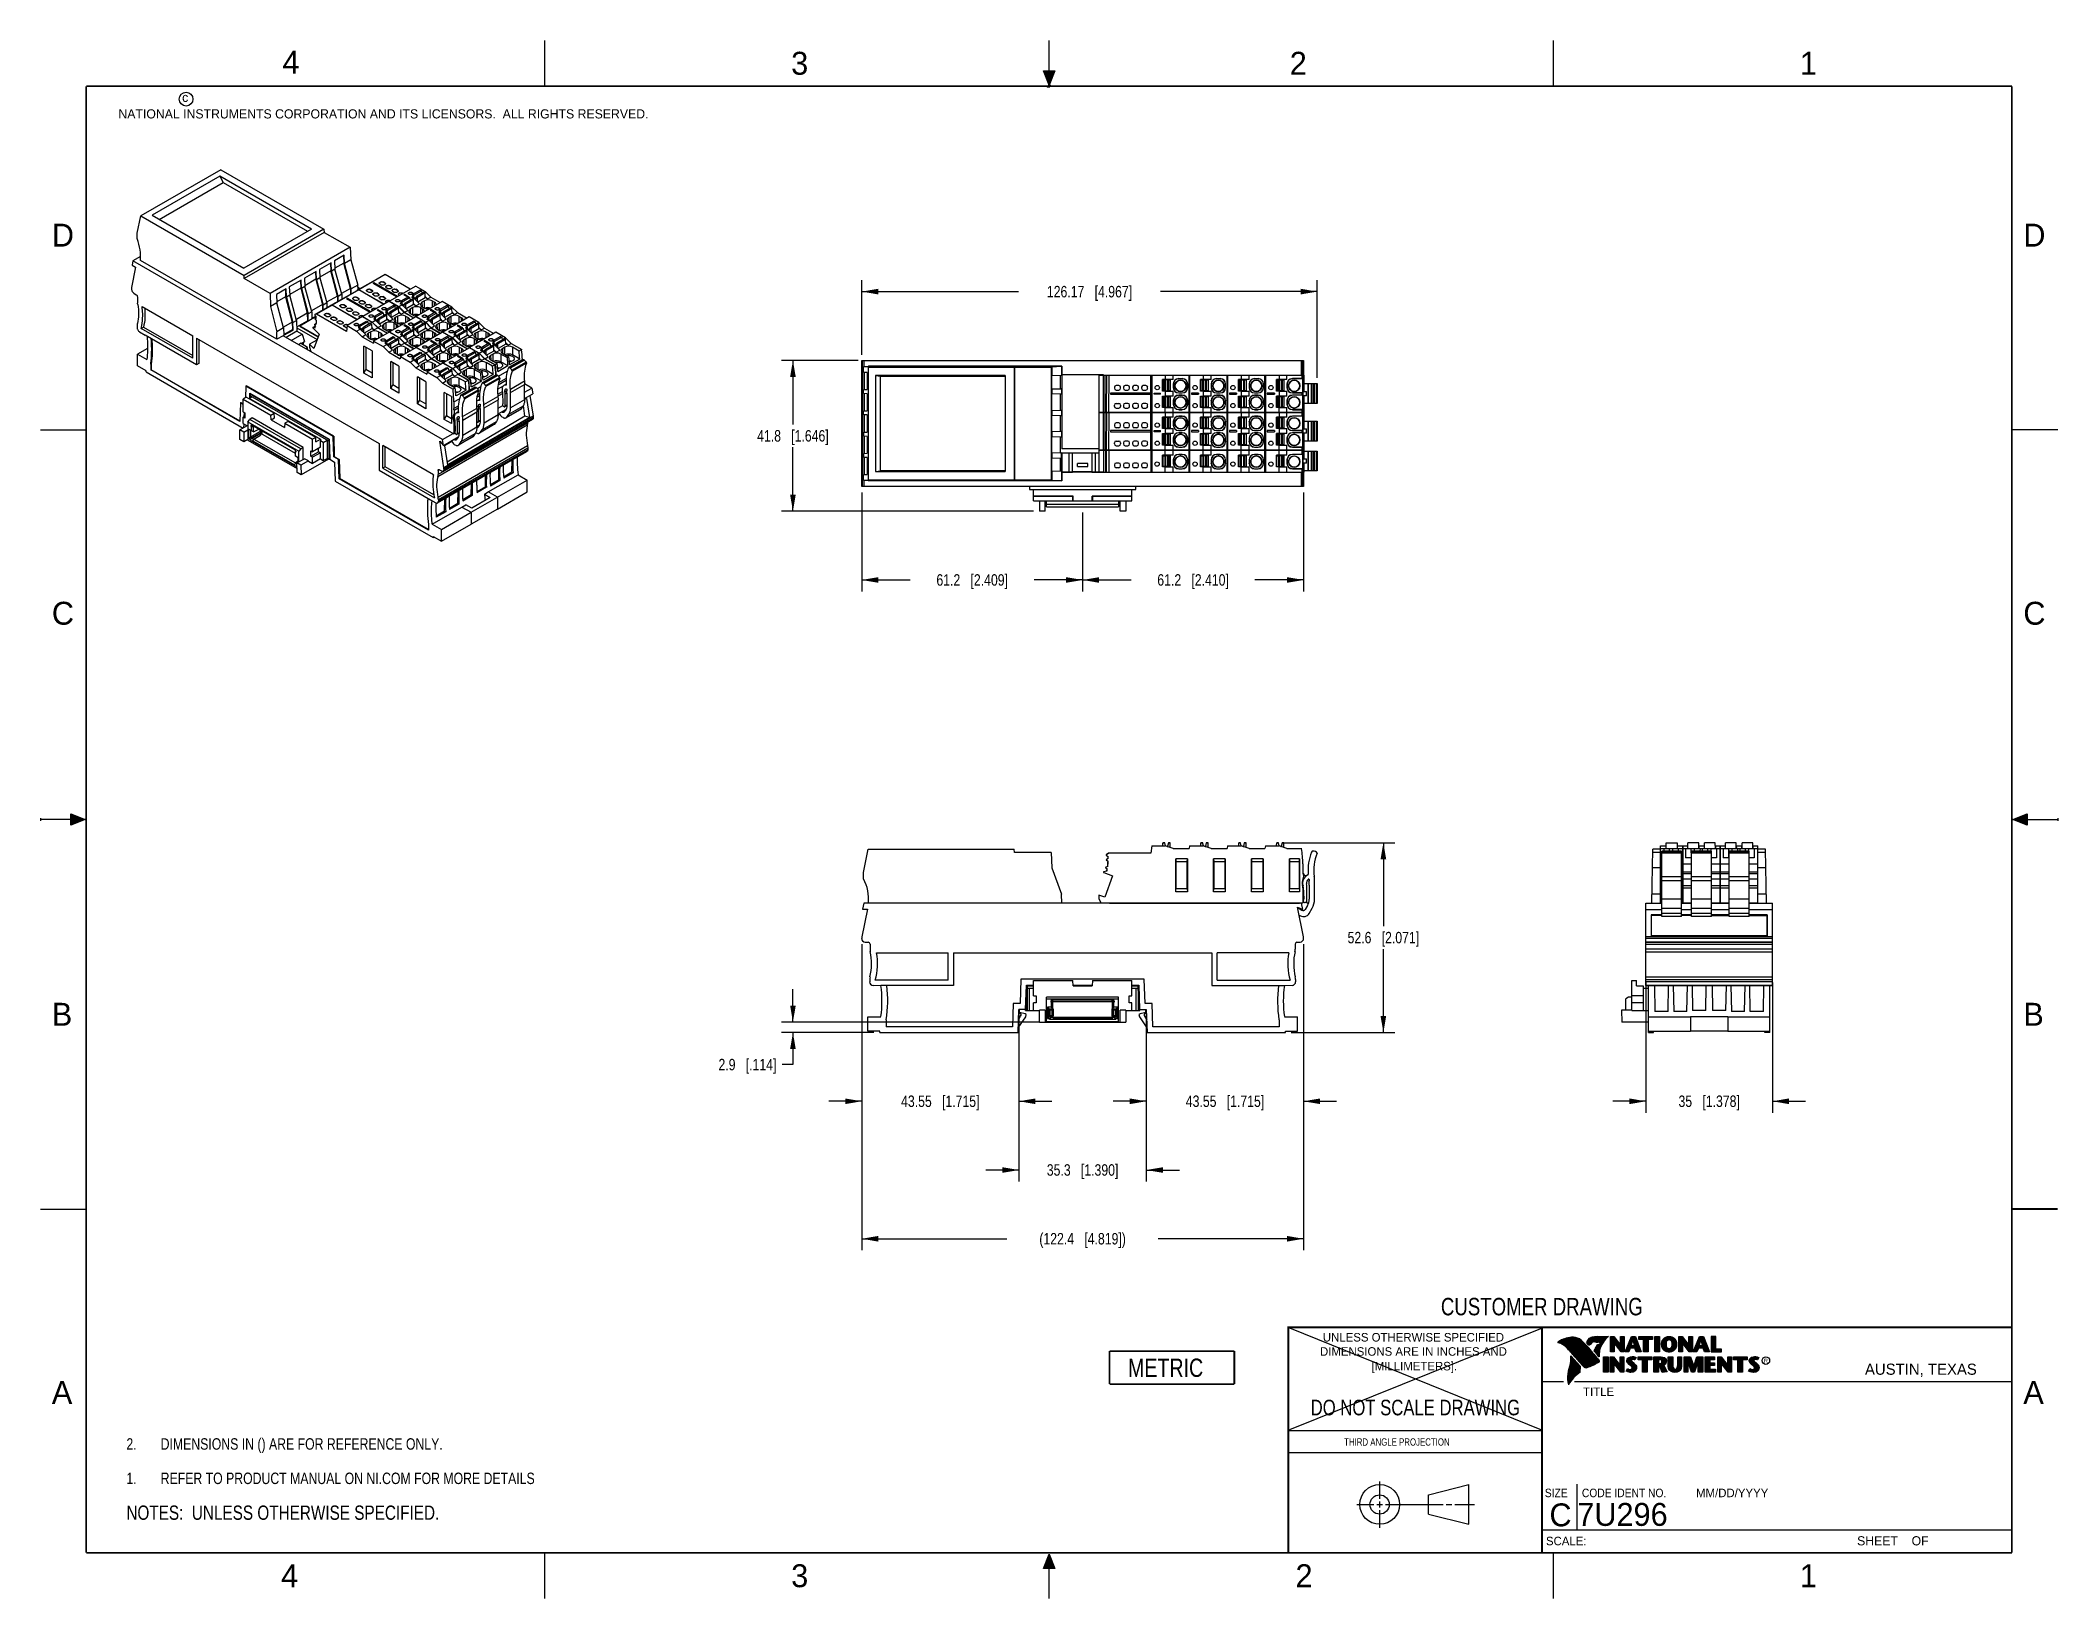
# Model space of a CAD drawing. Header units: inches. Extents: x 0 to 22, y 0 to 17.
import ezdxf

# ---------------------------------------------------------------- set-up
doc = ezdxf.new("R2010")
doc.units = ezdxf.units.IN
doc.header["$LTSCALE"] = 1.21
doc.header["$MEASUREMENT"] = 0
doc.layers.get('0').update_dxf_attribs({"linetype": 'CONTINUOUS'})
doc.layers.add('DETAIL', color=7, linetype='CONTINUOUS')
doc.layers.add('DIMENSIONS', color=7, linetype='CONTINUOUS')
doc.styles.get("Standard").update_dxf_attribs({"font": 'txt', "width": 0.8})
doc.styles.add('TEXTSTYLE_2', font='txt')
doc.styles.add('TEXTSTYLE_3', font='txt', dxfattribs={"width": 0.9})
doc.dimstyles.new('DIMSTYLE_1', dxfattribs={"dimtxt": 0.125, "dimasz": 0.18, "dimexe": 0.125, "dimexo": 0.0625, "dimgap": 0.0625, "dimtad": 0, "dimtih": 1, "dimtoh": 1, "dimdsep": 46, "dimtxsty": 'STANDARD', "dimblk": '_FILLED', "dimblk1": '_FILLED', "dimblk2": '_FILLED', "dimcen": 0.09, "dimadec": 0, "dimazin": 0, "dimtp": 0.01, "dimtm": 0.01, "dimtfac": 1, "dimtofl": 0, "dimtmove": 0, "dimatfit": 3, "dimldrblk": '_FILLED', "dimfxl": 1, "dimtolj": 1, "dimarcsym": 0})

msp = doc.modelspace()

# ---------------------------------------------------------------- texts
at = {"color": 2, "linetype": 'CONTINUOUS', "line_spacing_factor": 0.9}
for s, insert, char_height, width, attachment_point, style in [('4', (2.64, 16.887), 0.25, 0.25, 1, 'TEXTSTYLE_2'), ('3', (8.188, 16.875), 0.25, 0.25, 1, 'TEXTSTYLE_2'), ('2', (13.625, 16.875), 0.25, 0.25, 1, 'TEXTSTYLE_2'), ('1', (19.188, 16.875), 0.25, 0.25, 1, 'TEXTSTYLE_2'), ('c', (1.546, 16.428), 0.1, 0.1, 1, 'TEXTSTYLE_2'), ('NATIONAL INSTRUMENTS CORPORATION AND ITS LICENSORS.  ALL RIGHTS RESERVED.', (0.851, 16.248), 0.1, 7.3, 1, 'TEXTSTYLE_2'), ('D', (0.125, 15), 0.25, 0.25, 1, 'TEXTSTYLE_2'), ('D', (21.625, 15), 0.25, 0.25, 1, 'TEXTSTYLE_2'), ('C', (0.125, 10.875), 0.25, 0.25, 1, 'TEXTSTYLE_2'), ('C', (21.625, 10.875), 0.25, 0.25, 1, 'TEXTSTYLE_2'), ('B', (0.125, 6.5), 0.25, 0.25, 1, 'TEXTSTYLE_2'), ('B', (21.625, 6.5), 0.25, 0.25, 1, 'TEXTSTYLE_2'), ('UNLESS OTHERWISE SPECIFIED', (14.974, 2.898), 0.093, 2.418, 2, 'TEXTSTYLE_2'), ('DIMENSIONS ARE IN INCHES AND', (14.974, 2.743), 0.093, 2.604, 2, 'TEXTSTYLE_2'), ('[MILLIMETERS].', (14.984, 2.583), 0.093, 1.302, 2, 'TEXTSTYLE_2'), ('R', (18.797, 2.617), 0.0418, 0.04175, 1, 'TEXTSTYLE_2'), ('AUSTIN, TEXAS', (19.898, 2.564), 0.12158, 1.58049, 1, 'TEXTSTYLE_2'), ('A', (0.125, 2.375), 0.25, 0.25, 1, 'TEXTSTYLE_2'), ('TITLE', (16.824, 2.303), 0.093, 0.465, 1, 'TEXTSTYLE_2'), ('A', (21.625, 2.375), 0.25, 0.25, 1, 'TEXTSTYLE_2'), ('SIZE', (16.407, 1.2), 0.093, 0.3348, 1, 'TEXTSTYLE_3'), ('CODE IDENT NO.', (16.811, 1.2), 0.093, 1.1718, 1, 'TEXTSTYLE_3'), ('MM/DD/YYYY', (18.056, 1.2), 0.093, 0.93, 1, 'TEXTSTYLE_2'), ('SCALE:', (16.419, 0.675), 0.093, 0.558, 1, 'TEXTSTYLE_2'), ('SHEET    OF', (19.812, 0.681), 0.1, 1.1, 1, 'TEXTSTYLE_2'), ('4', (2.625, 0.375), 0.25, 0.25, 1, 'TEXTSTYLE_2'), ('3', (8.188, 0.375), 0.25, 0.25, 1, 'TEXTSTYLE_2'), ('2', (13.688, 0.375), 0.25, 0.25, 1, 'TEXTSTYLE_2'), ('1', (19.188, 0.375), 0.25, 0.25, 1, 'TEXTSTYLE_2')]:
    msp.add_mtext(s, dxfattribs=dict(at, insert=insert, char_height=char_height, width=width, attachment_point=attachment_point, style=style))
at = {"color": 7, "linetype": 'CONTINUOUS', "attachment_point": 2, "line_spacing_factor": 0.9}
for s, insert, char_height, width in [('CUSTOMER DRAWING', (16.374, 3.281), 0.19, 2.432), ('DO NOT SCALE DRAWING', (14.995, 2.17), 0.17, 2.72)]:
    msp.add_mtext(s, dxfattribs=dict(at, insert=insert, char_height=char_height, width=width))
at = {"color": 2, "linetype": 'CONTINUOUS', "insert": (14.218, 1.749), "char_height": 0.08, "width": 1.408, "attachment_point": 1, "line_spacing_factor": 0.9}
msp.add_mtext('THIRD ANGLE PROJECTION', dxfattribs=at)
at = {"color": 7, "linetype": 'CONTINUOUS', "char_height": 0.25, "line_spacing_factor": 0.9, "style": 'TEXTSTYLE_2'}
for s, insert, width, attachment_point in [('C', (16.578, 1.039), 0.25, 2), ('7U296', (16.761, 1.044), 1.25, 1)]:
    msp.add_mtext(s, dxfattribs=dict(at, insert=insert, width=width, attachment_point=attachment_point))

# ---------------------------------------------------------------- blocks, each defined once
blk = doc.blocks.new('CUSTOM_NOTE_BL0', base_point=(3.625, 1.312))
at = {"color": 2, "linetype": 'CONTINUOUS', "width": 0.8}
for s, p in [('1.', (0.938, 1.25)), ('REFER TO PRODUCT MANUAL ON NI.COM FOR MORE DETAILS', (1.312, 1.25))]:
    blk.add_text(s, height=0.125, dxfattribs=at).set_placement(p)
blk = doc.blocks.new('_FILLED')
at = {"color": 0, "linetype": 'BYBLOCK'}
blk.add_solid([(0, 0), (-1, 0.17), (-1, -0.17)], dxfattribs=at)
blk = doc.blocks.new('*D0')
at = {"layer": 'DIMENSIONS', "color": 2, "linetype": 'CONTINUOUS'}
for p, q in [((8.917, 13.509), (8.082, 13.509)), ((8.207, 13.509), (8.207, 12.811)), ((8.207, 11.863), (8.207, 12.561)), ((10.832, 11.863), (8.082, 11.863))]:
    blk.add_line(p, q, dxfattribs=at)
at = {"layer": 'DIMENSIONS', "color": 2, "linetype": 'CONTINUOUS', "xscale": 0.18, "yscale": 0.18, "zscale": 0.18}
for p, rotation in [((8.207, 13.509), 90), ((8.207, 11.863), 269.9999999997)]:
    blk.add_blockref('_FILLED', p, dxfattribs=dict(at, rotation=rotation))
at = {"layer": 'DIMENSIONS', "color": 2, "linetype": 'CONTINUOUS', "insert": (8.207, 12.748), "char_height": 0.125, "width": 1.225, "attachment_point": 2, "line_spacing_factor": 0.9}
blk.add_mtext('41.8{\\Ftxt.shx;\\W1.000000;\\H0.125000; }[1.646]', dxfattribs=at)
blk = doc.blocks.new('*D1')
at = {"layer": 'DIMENSIONS', "color": 2, "linetype": 'CONTINUOUS'}
for p, q in [((8.957, 13.571), (8.957, 14.384)), ((13.925, 13.317), (13.925, 14.384)), ((8.957, 14.259), (10.666, 14.259)), ((13.925, 14.259), (12.216, 14.259))]:
    blk.add_line(p, q, dxfattribs=at)
at = {"layer": 'DIMENSIONS', "color": 2, "linetype": 'CONTINUOUS', "xscale": 0.18, "yscale": 0.18, "zscale": 0.18}
for p, rotation in [((8.957, 14.259), 180), ((13.925, 14.259), 359.999999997)]:
    blk.add_blockref('_FILLED', p, dxfattribs=dict(at, rotation=rotation))
at = {"layer": 'DIMENSIONS', "color": 2, "linetype": 'CONTINUOUS', "insert": (11.441, 14.321), "char_height": 0.125, "width": 1.425, "attachment_point": 2, "line_spacing_factor": 0.9}
blk.add_mtext('126.17{\\Ftxt.shx;\\W1.000000;\\H0.125000; }[4.967]', dxfattribs=at)
blk = doc.blocks.new('*D2')
at = {"layer": 'DIMENSIONS', "color": 2, "linetype": 'CONTINUOUS'}
for p, q in [((8.957, 12.068), (8.957, 10.988)), ((11.366, 11.848), (11.366, 10.988)), ((8.957, 11.113), (9.487, 11.113)), ((11.366, 11.113), (10.837, 11.113))]:
    blk.add_line(p, q, dxfattribs=at)
at = {"layer": 'DIMENSIONS', "color": 2, "linetype": 'CONTINUOUS', "xscale": 0.18, "yscale": 0.18, "zscale": 0.18, "rotation": 180}
blk.add_blockref('_FILLED', (8.957, 11.113), dxfattribs=at)
at = {"layer": 'DIMENSIONS', "color": 2, "linetype": 'CONTINUOUS', "xscale": 0.18, "yscale": 0.18, "zscale": 0.18}
blk.add_blockref('_FILLED', (11.366, 11.113), dxfattribs=at)
at = {"layer": 'DIMENSIONS', "color": 2, "linetype": 'CONTINUOUS', "insert": (10.162, 11.176), "char_height": 0.125, "width": 1.225, "attachment_point": 2, "line_spacing_factor": 0.9}
blk.add_mtext('61.2{\\Ftxt.shx;\\W1.000000;\\H0.125000; }[2.409]', dxfattribs=at)
blk = doc.blocks.new('*D3')
at = {"layer": 'DIMENSIONS', "color": 2, "linetype": 'CONTINUOUS'}
for p, q in [((13.776, 12.068), (13.776, 10.988)), ((11.366, 11.848), (11.366, 10.988)), ((11.366, 11.113), (11.896, 11.113)), ((13.776, 11.113), (13.246, 11.113))]:
    blk.add_line(p, q, dxfattribs=at)
at = {"layer": 'DIMENSIONS', "color": 2, "linetype": 'CONTINUOUS', "xscale": 0.18, "yscale": 0.18, "zscale": 0.18, "rotation": 179.9999999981}
blk.add_blockref('_FILLED', (11.366, 11.113), dxfattribs=at)
at = {"layer": 'DIMENSIONS', "color": 2, "linetype": 'CONTINUOUS', "xscale": 0.18, "yscale": 0.18, "zscale": 0.18}
blk.add_blockref('_FILLED', (13.776, 11.113), dxfattribs=at)
at = {"layer": 'DIMENSIONS', "color": 2, "linetype": 'CONTINUOUS', "insert": (12.571, 11.176), "char_height": 0.125, "width": 1.225, "attachment_point": 2, "line_spacing_factor": 0.9}
blk.add_mtext('61.2{\\Ftxt.shx;\\W1.000000;\\H0.125000; }[2.410]', dxfattribs=at)
blk = doc.blocks.new('*D4')
at = {"layer": 'DIMENSIONS', "color": 2, "linetype": 'CONTINUOUS'}
for p, q in [((17.51, 6.722), (17.51, 5.301)), ((18.888, 6.722), (18.888, 5.301)), ((17.51, 5.426), (17.15, 5.426)), ((18.888, 5.426), (19.248, 5.426))]:
    blk.add_line(p, q, dxfattribs=at)
at = {"layer": 'DIMENSIONS', "color": 2, "linetype": 'CONTINUOUS', "xscale": 0.18, "yscale": 0.18, "zscale": 0.18}
for p, rotation in [((17.51, 5.426), 359.9999999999), ((18.888, 5.426), 179.9999999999)]:
    blk.add_blockref('_FILLED', p, dxfattribs=dict(at, rotation=rotation))
at = {"layer": 'DIMENSIONS', "color": 2, "linetype": 'CONTINUOUS', "insert": (18.199, 5.489), "char_height": 0.125, "width": 1.025, "attachment_point": 2, "line_spacing_factor": 0.9}
blk.add_mtext('35{\\Ftxt.shx;\\W1.000000;\\H0.125000; }[1.378]', dxfattribs=at)
blk = doc.blocks.new('*D5')
at = {"layer": 'DIMENSIONS', "color": 2, "linetype": 'CONTINUOUS'}
for p, q in [((13.565, 8.247), (14.771, 8.247)), ((14.646, 8.247), (14.646, 7.336)), ((14.646, 6.176), (14.646, 7.086)), ((13.642, 6.176), (14.771, 6.176))]:
    blk.add_line(p, q, dxfattribs=at)
at = {"layer": 'DIMENSIONS', "color": 2, "linetype": 'CONTINUOUS', "xscale": 0.18, "yscale": 0.18, "zscale": 0.18}
for p, rotation in [((14.646, 8.247), 89.9999999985), ((14.646, 6.176), 270)]:
    blk.add_blockref('_FILLED', p, dxfattribs=dict(at, rotation=rotation))
at = {"layer": 'DIMENSIONS', "color": 2, "linetype": 'CONTINUOUS', "insert": (14.646, 7.274), "char_height": 0.125, "width": 1.225, "attachment_point": 2, "line_spacing_factor": 0.9}
blk.add_mtext('52.6{\\Ftxt.shx;\\W1.000000;\\H0.125000; }[2.071]', dxfattribs=at)
blk = doc.blocks.new('*D6')
at = {"layer": 'DIMENSIONS', "color": 2, "linetype": 'CONTINUOUS'}
for p, q in [((8.207, 6.29), (8.207, 6.65)), ((10.894, 6.29), (8.082, 6.29)), ((9.091, 6.176), (8.082, 6.176)), ((8.207, 6.176), (8.207, 5.827)), ((8.207, 5.827), (8.09, 5.827))]:
    blk.add_line(p, q, dxfattribs=at)
at = {"layer": 'DIMENSIONS', "color": 2, "linetype": 'CONTINUOUS', "xscale": 0.18, "yscale": 0.18, "zscale": 0.18}
for p, rotation in [((8.207, 6.29), 270), ((8.207, 6.176), 90)]:
    blk.add_blockref('_FILLED', p, dxfattribs=dict(at, rotation=rotation))
at = {"layer": 'DIMENSIONS', "color": 2, "linetype": 'CONTINUOUS', "insert": (8.027, 5.889), "char_height": 0.125, "width": 1.025, "attachment_point": 3, "line_spacing_factor": 0.9}
blk.add_mtext('2.9{\\Ftxt.shx;\\W1.000000;\\H0.125000; }[.114]', dxfattribs=at)
blk = doc.blocks.new('*D7')
at = {"layer": 'DIMENSIONS', "color": 2, "linetype": 'CONTINUOUS'}
for p, q in [((8.957, 7.139), (8.957, 3.801)), ((13.776, 7.139), (13.776, 3.801)), ((8.957, 3.926), (10.541, 3.926)), ((13.776, 3.926), (12.191, 3.926))]:
    blk.add_line(p, q, dxfattribs=at)
at = {"layer": 'DIMENSIONS', "color": 2, "linetype": 'CONTINUOUS', "xscale": 0.18, "yscale": 0.18, "zscale": 0.18}
for p, rotation in [((8.957, 3.926), 180), ((13.776, 3.926), 1e-10)]:
    blk.add_blockref('_FILLED', p, dxfattribs=dict(at, rotation=rotation))
at = {"layer": 'DIMENSIONS', "color": 2, "linetype": 'CONTINUOUS', "insert": (11.366, 3.989), "char_height": 0.125, "width": 1.525, "attachment_point": 2, "line_spacing_factor": 0.9}
blk.add_mtext('(122.4{\\Ftxt.shx;\\W1.000000;\\H0.125000; }[4.819])', dxfattribs=at)
blk = doc.blocks.new('*D8')
at = {"layer": 'DIMENSIONS', "color": 2, "linetype": 'CONTINUOUS'}
for p, q in [((8.957, 7.139), (8.957, 5.301)), ((10.672, 6.366), (10.672, 5.301)), ((8.957, 5.426), (8.597, 5.426)), ((10.672, 5.426), (11.032, 5.426))]:
    blk.add_line(p, q, dxfattribs=at)
at = {"layer": 'DIMENSIONS', "color": 2, "linetype": 'CONTINUOUS', "xscale": 0.18, "yscale": 0.18, "zscale": 0.18}
blk.add_blockref('_FILLED', (8.957, 5.426), dxfattribs=at)
at = {"layer": 'DIMENSIONS', "color": 2, "linetype": 'CONTINUOUS', "xscale": 0.18, "yscale": 0.18, "zscale": 0.18, "rotation": 180}
blk.add_blockref('_FILLED', (10.672, 5.426), dxfattribs=at)
at = {"layer": 'DIMENSIONS', "color": 2, "linetype": 'CONTINUOUS', "insert": (9.814, 5.489), "char_height": 0.125, "width": 1.325, "attachment_point": 2, "line_spacing_factor": 0.9}
blk.add_mtext('43.55{\\Ftxt.shx;\\W1.000000;\\H0.125000; }[1.715]', dxfattribs=at)
blk = doc.blocks.new('*D9')
at = {"layer": 'DIMENSIONS', "color": 2, "linetype": 'CONTINUOUS'}
for p, q in [((10.672, 6.366), (10.672, 4.551)), ((12.061, 6.366), (12.061, 4.551)), ((10.672, 4.676), (10.312, 4.676)), ((12.061, 4.676), (12.421, 4.676))]:
    blk.add_line(p, q, dxfattribs=at)
at = {"layer": 'DIMENSIONS', "color": 2, "linetype": 'CONTINUOUS', "xscale": 0.18, "yscale": 0.18, "zscale": 0.18}
blk.add_blockref('_FILLED', (10.672, 4.676), dxfattribs=at)
at = {"layer": 'DIMENSIONS', "color": 2, "linetype": 'CONTINUOUS', "xscale": 0.18, "yscale": 0.18, "zscale": 0.18, "rotation": 180}
blk.add_blockref('_FILLED', (12.061, 4.676), dxfattribs=at)
at = {"layer": 'DIMENSIONS', "color": 2, "linetype": 'CONTINUOUS', "insert": (11.366, 4.739), "char_height": 0.125, "width": 1.225, "attachment_point": 2, "line_spacing_factor": 0.9}
blk.add_mtext('35.3{\\Ftxt.shx;\\W1.000000;\\H0.125000; }[1.390]', dxfattribs=at)
blk = doc.blocks.new('*D10')
at = {"layer": 'DIMENSIONS', "color": 2, "linetype": 'CONTINUOUS'}
for p, q in [((13.776, 7.139), (13.776, 5.301)), ((12.061, 6.366), (12.061, 5.301)), ((12.061, 5.426), (11.701, 5.426)), ((13.776, 5.426), (14.136, 5.426))]:
    blk.add_line(p, q, dxfattribs=at)
at = {"layer": 'DIMENSIONS', "color": 2, "linetype": 'CONTINUOUS', "xscale": 0.18, "yscale": 0.18, "zscale": 0.18}
blk.add_blockref('_FILLED', (12.061, 5.426), dxfattribs=at)
at = {"layer": 'DIMENSIONS', "color": 2, "linetype": 'CONTINUOUS', "xscale": 0.18, "yscale": 0.18, "zscale": 0.18, "rotation": 180}
blk.add_blockref('_FILLED', (13.776, 5.426), dxfattribs=at)
at = {"layer": 'DIMENSIONS', "color": 2, "linetype": 'CONTINUOUS', "insert": (12.919, 5.489), "char_height": 0.125, "width": 1.325, "attachment_point": 2, "line_spacing_factor": 0.9}
blk.add_mtext('43.55{\\Ftxt.shx;\\W1.000000;\\H0.125000; }[1.715]', dxfattribs=at)
blk = doc.blocks.new('NOTES_HEADER_BL1', base_point=(3.1215, 0.9375))
at = {"layer": 'DETAIL', "color": 2, "linetype": 'CONTINUOUS', "width": 0.8}
blk.add_text('NOTES:  UNLESS OTHERWISE SPECIFIED.', height=0.156, dxfattribs=at).set_placement((0.9375, 0.8595))
blk = doc.blocks.new('METRIC_BL2', base_point=(12.34, 2.52))
at = {"layer": 'DETAIL', "color": 7, "linetype": 'CONTINUOUS', "const_width": 0.02}
for points in [[(11.66, 2.7), (13.02, 2.7)], [(11.66, 2.7), (11.66, 2.34)], [(13.02, 2.7), (13.02, 2.34)], [(11.66, 2.34), (13.02, 2.34)]]:
    blk.add_lwpolyline(points, dxfattribs=at)
at = {"layer": 'DETAIL', "color": 2, "linetype": 'CONTINUOUS', "width": 0.8}
blk.add_text('METRIC', height=0.2, dxfattribs=at).set_placement((11.861, 2.419))
blk = doc.blocks.new('DIMS_REF_BL3', base_point=(3.125, 1.687))
at = {"layer": 'DETAIL', "color": 2, "linetype": 'CONTINUOUS', "width": 0.8}
for s, p in [('2.', (0.938, 1.625)), ('DIMENSIONS IN () ARE FOR REFERENCE ONLY.', (1.312, 1.625))]:
    blk.add_text(s, height=0.125, dxfattribs=at).set_placement(p)

# ---------------------------------------------------------------- dimensions: what is measured, and where the dimension line sits
at = {"layer": 'DIMENSIONS', "color": 2, "linetype": 'CONTINUOUS'}
for base, p1, p2, picture, middle in [((13.925, 14.259), (8.957, 13.509), (13.925, 13.255), '*D1', (11.441, 14.259)), ((11.366, 11.113), (8.957, 12.131), (11.366, 11.91), '*D2', (10.162, 11.113)), ((10.6716, 5.4261), (8.957, 7.2016), (10.6716, 6.428), '*D8', (9.8143, 5.4261)), ((18.888, 5.426), (17.51, 6.784), (18.888, 6.784), '*D4', (18.199, 5.426)), ((12.061, 4.676), (10.672, 6.428), (12.061, 6.428), '*D9', (11.366, 4.676))]:
    dim = msp.add_linear_dim(base=base, p1=p1, p2=p2, dimstyle='DIMSTYLE_1', dxfattribs=at)
    dim.commit()
    dim.dimension.update_dxf_attribs({"geometry": picture, "text_midpoint": middle, "dimtype": 160})
for base, p1, p2, angle, picture, middle in [((8.207, 11.863), (8.979, 13.509), (10.895, 11.863), 270, '*D0', (8.207, 12.686)), ((11.366, 11.113), (13.776, 12.131), (11.366, 11.91), 180, '*D3', (12.571, 11.113)), ((14.646, 8.247), (13.579, 6.176), (13.502, 8.247), 90, '*D5', (14.646, 7.211)), ((12.0614, 5.4261), (13.7759, 7.2016), (12.0614, 6.428), 180, '*D10', (12.9186, 5.4261)), ((8.207, 6.176), (10.956, 6.29), (9.154, 6.176), 270, '*D6', (7.515, 5.827))]:
    dim = msp.add_linear_dim(base=base, p1=p1, p2=p2, angle=angle, dimstyle='DIMSTYLE_1', dxfattribs=at)
    dim.commit()
    dim.dimension.update_dxf_attribs({"geometry": picture, "text_midpoint": middle, "dimtype": 160})
dim = msp.add_linear_dim(base=(13.776, 3.926), p1=(8.957, 7.202), p2=(13.776, 7.202), text='(<>)', dimstyle='DIMSTYLE_1', dxfattribs=at)
dim.commit()
dim.dimension.update_dxf_attribs({"geometry": '*D7', "text_midpoint": (11.366, 3.926), "dimtype": 160})

# ---------------------------------------------------------------- hatches: boundary and pattern name
at = {"linetype": 'CONTINUOUS'}
for points in [[(11, 16.51), (10.938, 16.666), (11.062, 16.666)], [(0.334, 8.562), (0.49, 8.5), (0.334, 8.438)], [(21.666, 8.562), (21.666, 8.438), (21.51, 8.5)], [(10.938, 0.329), (11, 0.485), (11.062, 0.329)]]:
    msp.add_hatch(color=2, dxfattribs=at).paths.add_polyline_path(points)

# ---------------------------------------------------------------- linework, layer by layer
at = {"color": 2, "linetype": 'CONTINUOUS'}
for p, q in [((5.5, 16.5), (5.5, 17)), ((11, 16.485), (11, 17)), ((16.5, 16.5), (16.5, 17)), ((11, 16.51), (10.938, 16.666)), ((10.938, 16.666), (11.062, 16.666)), ((11.015, 16.515), (10.985, 16.485)), ((10.985, 16.485), (11, 16.515)), ((11.062, 16.666), (11, 16.51)), ((11, 16.485), (11.015, 16.515)), ((0, 12.75), (0.5, 12.75)), ((22, 12.75), (21.5, 12.75)), ((0, 8.515), (0, 8.485)), ((0.49, 8.5), (0, 8.5)), ((0.334, 8.438), (0.334, 8.562)), ((0.334, 8.562), (0.49, 8.5)), ((0.49, 8.5), (0.334, 8.438)), ((21.51, 8.5), (21.666, 8.562)), ((21.51, 8.5), (22, 8.5)), ((21.666, 8.438), (21.51, 8.5)), ((21.666, 8.562), (21.666, 8.438)), ((22, 8.515), (22, 8.485)), ((0, 4.25), (0.5, 4.25)), ((16.375, 2.96), (21.5, 2.96)), ((16.558, 2.796), (16.558, 2.799)), ((16.565, 2.794), (16.565, 2.803)), ((16.571, 2.791), (16.571, 2.808)), ((16.578, 2.788), (16.578, 2.812)), ((16.585, 2.785), (16.585, 2.815)), ((16.592, 2.781), (16.592, 2.819)), ((16.599, 2.778), (16.599, 2.822)), ((16.606, 2.774), (16.606, 2.825)), ((16.612, 2.77), (16.612, 2.828)), ((16.619, 2.765), (16.619, 2.83)), ((16.626, 2.76), (16.626, 2.832)), ((16.633, 2.755), (16.633, 2.835)), ((16.64, 2.749), (16.64, 2.837)), ((16.647, 2.743), (16.647, 2.839)), ((16.653, 2.737), (16.653, 2.84)), ((16.66, 2.729), (16.66, 2.842)), ((16.667, 2.722), (16.667, 2.844)), ((16.674, 2.715), (16.674, 2.845)), ((16.681, 2.707), (16.681, 2.846)), ((16.687, 2.699), (16.687, 2.847)), ((16.794, 2.533), (16.692, 2.649)), ((16.694, 2.692), (16.694, 2.847)), ((16.701, 2.684), (16.701, 2.847)), ((16.708, 2.676), (16.708, 2.847)), ((16.715, 2.669), (16.715, 2.847)), ((16.722, 2.661), (16.722, 2.846)), ((16.728, 2.653), (16.728, 2.846)), ((16.735, 2.645), (16.735, 2.844)), ((16.742, 2.637), (16.742, 2.843)), ((16.749, 2.629), (16.749, 2.842)), ((16.756, 2.62), (16.756, 2.84)), ((16.763, 2.612), (16.763, 2.838)), ((16.769, 2.605), (16.769, 2.835)), ((16.776, 2.597), (16.776, 2.832)), ((16.783, 2.589), (16.783, 2.828)), ((16.79, 2.581), (16.79, 2.824)), ((16.797, 2.574), (16.797, 2.819)), ((16.804, 2.567), (16.804, 2.814)), ((16.81, 2.559), (16.81, 2.807)), ((16.817, 2.552), (16.817, 2.8)), ((16.824, 2.545), (16.824, 2.792)), ((16.831, 2.538), (16.831, 2.785)), ((16.838, 2.531), (16.838, 2.778)), ((16.844, 2.526), (16.844, 2.771)), ((16.851, 2.523), (16.851, 2.764)), ((16.858, 2.522), (16.858, 2.757)), ((16.886, 2.766), (16.863, 2.794)), ((16.865, 2.524), (16.865, 2.749)), ((16.888, 2.772), (16.868, 2.795)), ((16.872, 2.791), (16.872, 2.809)), ((16.872, 2.527), (16.872, 2.742)), ((16.879, 2.783), (16.879, 2.821)), ((16.879, 2.53), (16.879, 2.735)), ((16.885, 2.775), (16.885, 2.828)), ((16.885, 2.533), (16.885, 2.727)), ((16.892, 2.775), (16.892, 2.833)), ((16.892, 2.536), (16.892, 2.719)), ((16.899, 2.779), (16.899, 2.837)), ((16.899, 2.539), (16.899, 2.71)), ((16.906, 2.784), (16.906, 2.841)), ((16.906, 2.542), (16.906, 2.702)), ((16.913, 2.79), (16.913, 2.844)), ((16.913, 2.545), (16.913, 2.694)), ((16.92, 2.797), (16.92, 2.846)), ((16.92, 2.548), (16.92, 2.686)), ((16.926, 2.802), (16.926, 2.848)), ((16.926, 2.551), (16.926, 2.677)), ((16.933, 2.805), (16.933, 2.849)), ((16.933, 2.554), (16.933, 2.669)), ((16.94, 2.808), (16.94, 2.85)), ((16.94, 2.557), (16.94, 2.661)), ((16.962, 2.68), (16.943, 2.701)), ((16.947, 2.808), (16.947, 2.851)), ((16.947, 2.561), (16.947, 2.653)), ((16.965, 2.683), (16.949, 2.701)), ((16.954, 2.807), (16.954, 2.852)), ((16.954, 2.696), (16.954, 2.711)), ((16.954, 2.564), (16.954, 2.644)), ((16.961, 2.805), (16.961, 2.852)), ((16.961, 2.688), (16.961, 2.727)), ((16.967, 2.803), (16.967, 2.853)), ((16.967, 2.68), (16.967, 2.744)), ((16.974, 2.803), (16.974, 2.854)), ((16.974, 2.672), (16.974, 2.757)), ((16.981, 2.802), (16.981, 2.854)), ((16.981, 2.664), (16.981, 2.763)), ((16.984, 2.859), (17.1, 2.861)), ((16.984, 2.854), (17.087, 2.856)), ((16.988, 2.802), (16.988, 2.854)), ((16.988, 2.656), (16.988, 2.767)), ((16.995, 2.802), (16.995, 2.854)), ((16.995, 2.675), (16.995, 2.768)), ((16.999, 2.637), (16.995, 2.642)), ((17.002, 2.801), (17.002, 2.854)), ((17.002, 2.719), (17.002, 2.769)), ((17.008, 2.796), (17.008, 2.855)), ((17.008, 2.739), (17.008, 2.77)), ((17.015, 2.755), (17.015, 2.855)), ((17.022, 2.769), (17.022, 2.855)), ((17.029, 2.782), (17.029, 2.855)), ((17.036, 2.793), (17.036, 2.855)), ((17.042, 2.804), (17.042, 2.855)), ((17.049, 2.813), (17.049, 2.855)), ((17.056, 2.822), (17.056, 2.855)), ((17.063, 2.83), (17.063, 2.855)), ((17.07, 2.838), (17.07, 2.855)), ((17.077, 2.845), (17.077, 2.856)), ((17.124, 2.859), (17.161, 2.859)), ((17.124, 2.691), (17.124, 2.859)), ((17.164, 2.691), (17.124, 2.691)), ((17.129, 2.854), (17.158, 2.854)), ((17.129, 2.696), (17.129, 2.854)), ((17.159, 2.696), (17.129, 2.696)), ((17.138, 2.696), (17.138, 2.854)), ((17.145, 2.696), (17.145, 2.854)), ((17.151, 2.696), (17.151, 2.854)), ((17.158, 2.854), (17.238, 2.749)), ((17.159, 2.804), (17.158, 2.854)), ((17.242, 2.696), (17.159, 2.804)), ((17.159, 2.804), (17.159, 2.696)), ((17.161, 2.859), (17.233, 2.764)), ((17.239, 2.691), (17.164, 2.79)), ((17.164, 2.79), (17.164, 2.691)), ((17.165, 2.797), (17.165, 2.846)), ((17.171, 2.788), (17.171, 2.837)), ((17.178, 2.779), (17.178, 2.828)), ((17.185, 2.77), (17.185, 2.82)), ((17.191, 2.762), (17.191, 2.811)), ((17.198, 2.753), (17.198, 2.802)), ((17.205, 2.744), (17.205, 2.793)), ((17.211, 2.736), (17.211, 2.784)), ((17.218, 2.727), (17.218, 2.776)), ((17.225, 2.718), (17.225, 2.767)), ((17.232, 2.71), (17.232, 2.758)), ((17.233, 2.859), (17.273, 2.859)), ((17.233, 2.764), (17.233, 2.859)), ((17.238, 2.854), (17.268, 2.854)), ((17.238, 2.749), (17.238, 2.854)), ((17.238, 2.701), (17.238, 2.749)), ((17.273, 2.691), (17.239, 2.691)), ((17.268, 2.696), (17.242, 2.696)), ((17.245, 2.696), (17.245, 2.854)), ((17.252, 2.696), (17.252, 2.854)), ((17.258, 2.696), (17.258, 2.854)), ((17.265, 2.696), (17.265, 2.854)), ((17.268, 2.854), (17.268, 2.696)), ((17.273, 2.859), (17.273, 2.691)), ((17.283, 2.692), (17.352, 2.859)), ((17.323, 2.692), (17.283, 2.692)), ((17.29, 2.696), (17.355, 2.854)), ((17.319, 2.696), (17.29, 2.696)), ((17.298, 2.696), (17.298, 2.716)), ((17.305, 2.696), (17.305, 2.732)), ((17.312, 2.696), (17.312, 2.749)), ((17.318, 2.696), (17.318, 2.765)), ((17.336, 2.736), (17.319, 2.696)), ((17.339, 2.732), (17.323, 2.692)), ((17.325, 2.71), (17.325, 2.781)), ((17.332, 2.727), (17.332, 2.798)), ((17.394, 2.736), (17.336, 2.736)), ((17.338, 2.736), (17.338, 2.814)), ((17.39, 2.732), (17.339, 2.732)), ((17.341, 2.753), (17.362, 2.823)), ((17.389, 2.753), (17.341, 2.753)), ((17.345, 2.767), (17.345, 2.83)), ((17.345, 2.736), (17.345, 2.753)), ((17.347, 2.758), (17.366, 2.818)), ((17.383, 2.758), (17.347, 2.758)), ((17.352, 2.859), (17.394, 2.859)), ((17.352, 2.788), (17.352, 2.847)), ((17.352, 2.736), (17.352, 2.753)), ((17.355, 2.854), (17.39, 2.854)), ((17.358, 2.81), (17.358, 2.854)), ((17.358, 2.736), (17.358, 2.753)), ((17.362, 2.823), (17.37, 2.823)), ((17.365, 2.823), (17.365, 2.854)), ((17.365, 2.736), (17.365, 2.753)), ((17.366, 2.818), (17.366, 2.818)), ((17.366, 2.818), (17.383, 2.758)), ((17.37, 2.823), (17.389, 2.753)), ((17.372, 2.817), (17.372, 2.854)), ((17.372, 2.736), (17.372, 2.753)), ((17.378, 2.792), (17.378, 2.854)), ((17.378, 2.736), (17.378, 2.753)), ((17.385, 2.768), (17.385, 2.854)), ((17.385, 2.736), (17.385, 2.753)), ((17.39, 2.854), (17.45, 2.696)), ((17.404, 2.692), (17.39, 2.732)), ((17.392, 2.736), (17.392, 2.851)), ((17.394, 2.859), (17.457, 2.692)), ((17.407, 2.696), (17.394, 2.736)), ((17.398, 2.723), (17.398, 2.833)), ((17.457, 2.692), (17.404, 2.692)), ((17.405, 2.703), (17.405, 2.816)), ((17.45, 2.696), (17.407, 2.696)), ((17.412, 2.696), (17.412, 2.798)), ((17.418, 2.696), (17.418, 2.781)), ((17.425, 2.696), (17.425, 2.763)), ((17.432, 2.696), (17.432, 2.745)), ((17.433, 2.859), (17.58, 2.859)), ((17.433, 2.828), (17.433, 2.859)), ((17.481, 2.828), (17.433, 2.828)), ((17.438, 2.854), (17.575, 2.854)), ((17.438, 2.833), (17.438, 2.854)), ((17.486, 2.833), (17.438, 2.833)), ((17.438, 2.696), (17.438, 2.728)), ((17.445, 2.833), (17.445, 2.854)), ((17.445, 2.696), (17.445, 2.71)), ((17.452, 2.833), (17.452, 2.854)), ((17.458, 2.833), (17.458, 2.854)), ((17.465, 2.833), (17.465, 2.854)), ((17.472, 2.833), (17.472, 2.854)), ((17.479, 2.833), (17.479, 2.854)), ((17.481, 2.692), (17.481, 2.828)), ((17.532, 2.692), (17.481, 2.692)), ((17.486, 2.833), (17.485, 2.854)), ((17.486, 2.696), (17.486, 2.833)), ((17.527, 2.696), (17.486, 2.696)), ((17.492, 2.696), (17.492, 2.854)), ((17.499, 2.696), (17.499, 2.854)), ((17.505, 2.696), (17.505, 2.854)), ((17.512, 2.696), (17.512, 2.854)), ((17.519, 2.696), (17.519, 2.854)), ((17.527, 2.833), (17.525, 2.854)), ((17.575, 2.833), (17.527, 2.833)), ((17.527, 2.833), (17.527, 2.696)), ((17.532, 2.833), (17.532, 2.854)), ((17.58, 2.828), (17.532, 2.828)), ((17.532, 2.828), (17.532, 2.692)), ((17.539, 2.833), (17.539, 2.854)), ((17.545, 2.833), (17.545, 2.854)), ((17.552, 2.833), (17.552, 2.854)), ((17.559, 2.833), (17.559, 2.854)), ((17.565, 2.833), (17.565, 2.854)), ((17.572, 2.833), (17.572, 2.854)), ((17.575, 2.854), (17.575, 2.833)), ((17.58, 2.859), (17.58, 2.828)), ((17.606, 2.859), (17.656, 2.859)), ((17.606, 2.692), (17.606, 2.859)), ((17.656, 2.692), (17.606, 2.692)), ((17.611, 2.854), (17.652, 2.854)), ((17.611, 2.696), (17.611, 2.854)), ((17.652, 2.696), (17.611, 2.696)), ((17.619, 2.696), (17.619, 2.854)), ((17.625, 2.696), (17.625, 2.854)), ((17.632, 2.696), (17.632, 2.854)), ((17.639, 2.696), (17.639, 2.854)), ((17.645, 2.696), (17.645, 2.854)), ((17.652, 2.854), (17.652, 2.696)), ((17.656, 2.859), (17.656, 2.692)), ((17.685, 2.787), (17.686, 2.79)), ((17.685, 2.784), (17.685, 2.787)), ((17.685, 2.78), (17.685, 2.784)), ((17.685, 2.777), (17.685, 2.78)), ((17.685, 2.774), (17.685, 2.777)), ((17.685, 2.77), (17.685, 2.774)), ((17.685, 2.767), (17.685, 2.77)), ((17.686, 2.763), (17.685, 2.767)), ((17.686, 2.793), (17.687, 2.796)), ((17.686, 2.79), (17.686, 2.793)), ((17.686, 2.76), (17.686, 2.763)), ((17.687, 2.757), (17.686, 2.76)), ((17.687, 2.796), (17.688, 2.799)), ((17.688, 2.753), (17.687, 2.757)), ((17.688, 2.802), (17.689, 2.805)), ((17.688, 2.799), (17.688, 2.802)), ((17.689, 2.75), (17.688, 2.753)), ((17.689, 2.805), (17.69, 2.808)), ((17.69, 2.747), (17.689, 2.75)), ((17.69, 2.808), (17.692, 2.811)), ((17.691, 2.744), (17.69, 2.808)), ((17.691, 2.744), (17.69, 2.747)), ((17.692, 2.741), (17.691, 2.744)), ((17.692, 2.811), (17.693, 2.813)), ((17.693, 2.738), (17.692, 2.741)), ((17.693, 2.813), (17.694, 2.816)), ((17.694, 2.735), (17.693, 2.738)), ((17.694, 2.816), (17.696, 2.819)), ((17.696, 2.733), (17.694, 2.735)), ((17.696, 2.819), (17.697, 2.821)), ((17.697, 2.73), (17.696, 2.733)), ((17.697, 2.821), (17.699, 2.824)), ((17.697, 2.73), (17.697, 2.821)), ((17.699, 2.728), (17.697, 2.73)), ((17.699, 2.824), (17.701, 2.826)), ((17.7, 2.725), (17.699, 2.728)), ((17.702, 2.723), (17.7, 2.725)), ((17.701, 2.826), (17.703, 2.828)), ((17.704, 2.72), (17.702, 2.723)), ((17.703, 2.828), (17.705, 2.831)), ((17.704, 2.72), (17.705, 2.831)), ((17.706, 2.718), (17.704, 2.72)), ((17.705, 2.831), (17.707, 2.833)), ((17.708, 2.716), (17.706, 2.718)), ((17.707, 2.833), (17.709, 2.835)), ((17.71, 2.714), (17.708, 2.716)), ((17.709, 2.835), (17.711, 2.837)), ((17.71, 2.714), (17.711, 2.837)), ((17.712, 2.712), (17.71, 2.714)), ((17.711, 2.837), (17.714, 2.839)), ((17.715, 2.71), (17.712, 2.712)), ((17.714, 2.839), (17.716, 2.841)), ((17.717, 2.708), (17.715, 2.71)), ((17.716, 2.841), (17.719, 2.843)), ((17.717, 2.708), (17.719, 2.843)), ((17.719, 2.707), (17.717, 2.708)), ((17.719, 2.843), (17.721, 2.844)), ((17.722, 2.705), (17.719, 2.707)), ((17.721, 2.844), (17.724, 2.846)), ((17.725, 2.704), (17.722, 2.705)), ((17.724, 2.846), (17.726, 2.847)), ((17.725, 2.704), (17.724, 2.846)), ((17.727, 2.702), (17.725, 2.704)), ((17.726, 2.847), (17.729, 2.849)), ((17.727, 2.79), (17.728, 2.792)), ((17.727, 2.788), (17.727, 2.79)), ((17.727, 2.786), (17.727, 2.788)), ((17.727, 2.783), (17.727, 2.786)), ((17.727, 2.781), (17.727, 2.783)), ((17.727, 2.779), (17.727, 2.781)), ((17.727, 2.777), (17.727, 2.779)), ((17.727, 2.774), (17.727, 2.777)), ((17.727, 2.772), (17.727, 2.774)), ((17.727, 2.77), (17.727, 2.772)), ((17.727, 2.767), (17.727, 2.77)), ((17.727, 2.765), (17.727, 2.767)), ((17.727, 2.763), (17.727, 2.765)), ((17.728, 2.761), (17.727, 2.763)), ((17.73, 2.701), (17.727, 2.702)), ((17.728, 2.796), (17.729, 2.798)), ((17.728, 2.794), (17.728, 2.796)), ((17.728, 2.792), (17.728, 2.794)), ((17.728, 2.758), (17.728, 2.761)), ((17.728, 2.756), (17.728, 2.758)), ((17.729, 2.754), (17.728, 2.756)), ((17.729, 2.849), (17.731, 2.85)), ((17.729, 2.802), (17.73, 2.803)), ((17.729, 2.8), (17.729, 2.802)), ((17.729, 2.798), (17.729, 2.8)), ((17.729, 2.752), (17.729, 2.754)), ((17.73, 2.75), (17.729, 2.752)), ((17.73, 2.805), (17.731, 2.807)), ((17.73, 2.803), (17.73, 2.805)), ((17.73, 2.748), (17.73, 2.75)), ((17.731, 2.747), (17.73, 2.748)), ((17.73, 2.701), (17.73, 2.747)), ((17.733, 2.7), (17.73, 2.701)), ((17.731, 2.85), (17.734, 2.851)), ((17.731, 2.807), (17.731, 2.85)), ((17.731, 2.807), (17.732, 2.808)), ((17.731, 2.745), (17.731, 2.747)), ((17.732, 2.743), (17.731, 2.745)), ((17.732, 2.81), (17.733, 2.812)), ((17.732, 2.808), (17.732, 2.81)), ((17.732, 2.741), (17.732, 2.743)), ((17.733, 2.74), (17.732, 2.741)), ((17.733, 2.812), (17.734, 2.813)), ((17.734, 2.738), (17.733, 2.74)), ((17.736, 2.699), (17.733, 2.7)), ((17.734, 2.851), (17.737, 2.852)), ((17.734, 2.813), (17.735, 2.815)), ((17.735, 2.737), (17.734, 2.738)), ((17.735, 2.816), (17.736, 2.818)), ((17.735, 2.815), (17.735, 2.816)), ((17.736, 2.735), (17.735, 2.737)), ((17.736, 2.818), (17.737, 2.819)), ((17.736, 2.734), (17.736, 2.735)), ((17.737, 2.732), (17.736, 2.734)), ((17.739, 2.698), (17.736, 2.699)), ((17.737, 2.852), (17.74, 2.853)), ((17.737, 2.819), (17.737, 2.852)), ((17.737, 2.819), (17.738, 2.821)), ((17.738, 2.731), (17.737, 2.732)), ((17.738, 2.821), (17.74, 2.822)), ((17.74, 2.73), (17.738, 2.731)), ((17.739, 2.698), (17.738, 2.731)), ((17.742, 2.697), (17.739, 2.698)), ((17.74, 2.853), (17.743, 2.853)), ((17.74, 2.822), (17.741, 2.823)), ((17.741, 2.728), (17.74, 2.73)), ((17.741, 2.823), (17.742, 2.824)), ((17.742, 2.727), (17.741, 2.728)), ((17.742, 2.824), (17.743, 2.825)), ((17.743, 2.726), (17.742, 2.727)), ((17.746, 2.697), (17.742, 2.697)), ((17.743, 2.853), (17.746, 2.854)), ((17.743, 2.825), (17.745, 2.826)), ((17.745, 2.725), (17.743, 2.726)), ((17.745, 2.826), (17.746, 2.827)), ((17.746, 2.724), (17.745, 2.725)), ((17.746, 2.854), (17.749, 2.855)), ((17.746, 2.827), (17.746, 2.854)), ((17.746, 2.827), (17.747, 2.828)), ((17.748, 2.723), (17.746, 2.724)), ((17.746, 2.697), (17.746, 2.724)), ((17.749, 2.696), (17.746, 2.697)), ((17.747, 2.828), (17.749, 2.828)), ((17.749, 2.722), (17.748, 2.723)), ((17.749, 2.855), (17.752, 2.855)), ((17.749, 2.828), (17.75, 2.829)), ((17.751, 2.722), (17.749, 2.722)), ((17.752, 2.696), (17.749, 2.696)), ((17.75, 2.829), (17.752, 2.83)), ((17.752, 2.721), (17.751, 2.722)), ((17.752, 2.855), (17.755, 2.855)), ((17.752, 2.83), (17.752, 2.855)), ((17.752, 2.83), (17.753, 2.83)), ((17.754, 2.721), (17.752, 2.721)), ((17.752, 2.696), (17.752, 2.721)), ((17.756, 2.695), (17.752, 2.696)), ((17.753, 2.83), (17.755, 2.831)), ((17.755, 2.72), (17.754, 2.721)), ((17.755, 2.855), (17.758, 2.856)), ((17.755, 2.831), (17.757, 2.831)), ((17.757, 2.72), (17.755, 2.72)), ((17.759, 2.695), (17.756, 2.695)), ((17.757, 2.831), (17.758, 2.831)), ((17.759, 2.72), (17.757, 2.72)), ((17.758, 2.856), (17.762, 2.856)), ((17.758, 2.831), (17.76, 2.831)), ((17.759, 2.831), (17.759, 2.856)), ((17.761, 2.72), (17.759, 2.72)), ((17.759, 2.695), (17.759, 2.72)), ((17.763, 2.695), (17.759, 2.695)), ((17.76, 2.831), (17.762, 2.831)), ((17.762, 2.72), (17.761, 2.72)), ((17.762, 2.856), (17.765, 2.856)), ((17.762, 2.831), (17.764, 2.831)), ((17.764, 2.72), (17.762, 2.72)), ((17.766, 2.695), (17.763, 2.695)), ((17.764, 2.831), (17.765, 2.831)), ((17.766, 2.72), (17.764, 2.72)), ((17.765, 2.856), (17.768, 2.855)), ((17.765, 2.831), (17.767, 2.831)), ((17.768, 2.72), (17.766, 2.72)), ((17.766, 2.695), (17.766, 2.72)), ((17.769, 2.695), (17.766, 2.695)), ((17.767, 2.831), (17.769, 2.83)), ((17.768, 2.855), (17.771, 2.855)), ((17.768, 2.831), (17.768, 2.855)), ((17.769, 2.721), (17.768, 2.72)), ((17.769, 2.83), (17.77, 2.83)), ((17.771, 2.721), (17.769, 2.721)), ((17.772, 2.696), (17.769, 2.695)), ((17.77, 2.83), (17.772, 2.829)), ((17.771, 2.855), (17.774, 2.855)), ((17.773, 2.722), (17.771, 2.721)), ((17.772, 2.829), (17.773, 2.829)), ((17.772, 2.696), (17.773, 2.722)), ((17.776, 2.696), (17.772, 2.696)), ((17.773, 2.829), (17.775, 2.828)), ((17.774, 2.722), (17.773, 2.722)), ((17.774, 2.855), (17.777, 2.854)), ((17.774, 2.829), (17.774, 2.855)), ((17.776, 2.723), (17.774, 2.722)), ((17.775, 2.828), (17.776, 2.828)), ((17.776, 2.828), (17.778, 2.827)), ((17.777, 2.724), (17.776, 2.723)), ((17.779, 2.697), (17.776, 2.696)), ((17.777, 2.854), (17.78, 2.854)), ((17.778, 2.725), (17.777, 2.724)), ((17.778, 2.827), (17.779, 2.826)), ((17.78, 2.726), (17.778, 2.725)), ((17.779, 2.826), (17.78, 2.825)), ((17.779, 2.697), (17.779, 2.725)), ((17.782, 2.697), (17.779, 2.697)), ((17.78, 2.854), (17.783, 2.853)), ((17.78, 2.825), (17.78, 2.854)), ((17.78, 2.825), (17.782, 2.824)), ((17.781, 2.727), (17.78, 2.726)), ((17.782, 2.728), (17.781, 2.727)), ((17.782, 2.824), (17.783, 2.823)), ((17.784, 2.729), (17.782, 2.728)), ((17.785, 2.698), (17.782, 2.697)), ((17.783, 2.853), (17.786, 2.852)), ((17.783, 2.823), (17.784, 2.822)), ((17.784, 2.822), (17.785, 2.821)), ((17.785, 2.73), (17.784, 2.729)), ((17.785, 2.821), (17.786, 2.82)), ((17.786, 2.731), (17.785, 2.73)), ((17.788, 2.699), (17.785, 2.698)), ((17.786, 2.852), (17.789, 2.851)), ((17.787, 2.819), (17.786, 2.852)), ((17.786, 2.82), (17.787, 2.819)), ((17.787, 2.733), (17.786, 2.731)), ((17.787, 2.819), (17.788, 2.817)), ((17.788, 2.734), (17.787, 2.733)), ((17.788, 2.817), (17.789, 2.816)), ((17.789, 2.737), (17.788, 2.735)), ((17.788, 2.735), (17.788, 2.734)), ((17.788, 2.699), (17.788, 2.734)), ((17.791, 2.7), (17.788, 2.699)), ((17.789, 2.851), (17.792, 2.85)), ((17.789, 2.816), (17.789, 2.815)), ((17.789, 2.815), (17.79, 2.813)), ((17.79, 2.739), (17.789, 2.737)), ((17.79, 2.813), (17.791, 2.812)), ((17.791, 2.74), (17.79, 2.739)), ((17.791, 2.812), (17.791, 2.81)), ((17.791, 2.81), (17.792, 2.808)), ((17.792, 2.743), (17.791, 2.742)), ((17.791, 2.742), (17.791, 2.74)), ((17.794, 2.701), (17.791, 2.7)), ((17.792, 2.85), (17.795, 2.849)), ((17.793, 2.806), (17.792, 2.85)), ((17.792, 2.808), (17.793, 2.807)), ((17.793, 2.745), (17.792, 2.743)), ((17.793, 2.807), (17.793, 2.805)), ((17.793, 2.805), (17.794, 2.803)), ((17.794, 2.749), (17.793, 2.747)), ((17.794, 2.701), (17.793, 2.747)), ((17.793, 2.747), (17.793, 2.745)), ((17.794, 2.803), (17.794, 2.801)), ((17.794, 2.801), (17.795, 2.799)), ((17.795, 2.753), (17.794, 2.751)), ((17.794, 2.751), (17.794, 2.749)), ((17.797, 2.702), (17.794, 2.701)), ((17.795, 2.849), (17.798, 2.847)), ((17.795, 2.799), (17.795, 2.797)), ((17.795, 2.797), (17.796, 2.795)), ((17.796, 2.757), (17.795, 2.755)), ((17.795, 2.755), (17.795, 2.753)), ((17.796, 2.795), (17.796, 2.793)), ((17.796, 2.793), (17.796, 2.79)), ((17.796, 2.79), (17.796, 2.788)), ((17.796, 2.788), (17.797, 2.786)), ((17.797, 2.765), (17.796, 2.763)), ((17.796, 2.763), (17.796, 2.761)), ((17.796, 2.761), (17.796, 2.759)), ((17.796, 2.759), (17.796, 2.757)), ((17.797, 2.786), (17.797, 2.783)), ((17.797, 2.783), (17.797, 2.781)), ((17.797, 2.781), (17.797, 2.779)), ((17.797, 2.779), (17.797, 2.777)), ((17.797, 2.777), (17.797, 2.774)), ((17.797, 2.774), (17.797, 2.772)), ((17.797, 2.772), (17.797, 2.77)), ((17.797, 2.77), (17.797, 2.767)), ((17.797, 2.767), (17.797, 2.765)), ((17.8, 2.704), (17.797, 2.702)), ((17.798, 2.847), (17.8, 2.846)), ((17.8, 2.846), (17.803, 2.844)), ((17.8, 2.704), (17.8, 2.846)), ((17.802, 2.705), (17.8, 2.704)), ((17.805, 2.707), (17.802, 2.705)), ((17.803, 2.844), (17.806, 2.843)), ((17.807, 2.709), (17.805, 2.707)), ((17.806, 2.843), (17.808, 2.841)), ((17.807, 2.709), (17.808, 2.841)), ((17.81, 2.711), (17.807, 2.709)), ((17.808, 2.841), (17.81, 2.839)), ((17.81, 2.839), (17.813, 2.837)), ((17.812, 2.712), (17.81, 2.711)), ((17.814, 2.714), (17.812, 2.712)), ((17.813, 2.837), (17.815, 2.835)), ((17.814, 2.714), (17.813, 2.837)), ((17.816, 2.717), (17.814, 2.714)), ((17.815, 2.835), (17.817, 2.833)), ((17.818, 2.719), (17.816, 2.717)), ((17.817, 2.833), (17.819, 2.831)), ((17.82, 2.721), (17.818, 2.719)), ((17.819, 2.831), (17.821, 2.829)), ((17.82, 2.721), (17.821, 2.829)), ((17.822, 2.723), (17.82, 2.721)), ((17.821, 2.829), (17.823, 2.826)), ((17.824, 2.726), (17.822, 2.723)), ((17.823, 2.826), (17.825, 2.824)), ((17.826, 2.728), (17.824, 2.726)), ((17.825, 2.824), (17.826, 2.821)), ((17.826, 2.821), (17.828, 2.819)), ((17.827, 2.731), (17.826, 2.728)), ((17.827, 2.731), (17.828, 2.819)), ((17.829, 2.733), (17.827, 2.731)), ((17.828, 2.819), (17.829, 2.816)), ((17.829, 2.816), (17.831, 2.814)), ((17.83, 2.736), (17.829, 2.733)), ((17.831, 2.739), (17.83, 2.736)), ((17.831, 2.814), (17.832, 2.811)), ((17.833, 2.742), (17.831, 2.739)), ((17.832, 2.811), (17.833, 2.808)), ((17.833, 2.808), (17.834, 2.805)), ((17.834, 2.745), (17.833, 2.742)), ((17.834, 2.805), (17.835, 2.802)), ((17.835, 2.748), (17.834, 2.805)), ((17.835, 2.748), (17.834, 2.745)), ((17.835, 2.802), (17.836, 2.799)), ((17.836, 2.75), (17.835, 2.748)), ((17.836, 2.799), (17.837, 2.796)), ((17.837, 2.757), (17.836, 2.754)), ((17.836, 2.754), (17.836, 2.75)), ((17.837, 2.796), (17.837, 2.793)), ((17.837, 2.793), (17.838, 2.79)), ((17.838, 2.76), (17.837, 2.757)), ((17.838, 2.79), (17.838, 2.786)), ((17.838, 2.786), (17.839, 2.783)), ((17.839, 2.77), (17.838, 2.766)), ((17.838, 2.766), (17.838, 2.763)), ((17.838, 2.763), (17.838, 2.76)), ((17.839, 2.783), (17.839, 2.78)), ((17.839, 2.78), (17.839, 2.776)), ((17.839, 2.776), (17.839, 2.773)), ((17.839, 2.773), (17.839, 2.77)), ((17.867, 2.859), (17.904, 2.859)), ((17.867, 2.691), (17.867, 2.859)), ((17.907, 2.691), (17.867, 2.691)), ((17.872, 2.854), (17.901, 2.854)), ((17.872, 2.696), (17.872, 2.854)), ((17.902, 2.696), (17.872, 2.696)), ((17.879, 2.696), (17.879, 2.854)), ((17.887, 2.696), (17.887, 2.854)), ((17.894, 2.696), (17.894, 2.854)), ((17.899, 2.854), (17.902, 2.804)), ((17.901, 2.854), (17.981, 2.749)), ((17.985, 2.696), (17.902, 2.804)), ((17.902, 2.804), (17.902, 2.696)), ((17.904, 2.859), (17.976, 2.764)), ((17.906, 2.799), (17.906, 2.849)), ((17.982, 2.691), (17.907, 2.79)), ((17.907, 2.79), (17.907, 2.691)), ((17.912, 2.79), (17.912, 2.84)), ((17.919, 2.782), (17.919, 2.831)), ((17.926, 2.773), (17.926, 2.822)), ((17.932, 2.764), (17.932, 2.814)), ((17.939, 2.756), (17.939, 2.805)), ((17.946, 2.747), (17.946, 2.796)), ((17.952, 2.738), (17.952, 2.787)), ((17.959, 2.73), (17.959, 2.778)), ((17.966, 2.721), (17.966, 2.77)), ((17.972, 2.712), (17.972, 2.761)), ((17.976, 2.859), (18.016, 2.859)), ((17.976, 2.764), (17.976, 2.859)), ((17.979, 2.704), (17.981, 2.749)), ((17.981, 2.854), (18.011, 2.854)), ((17.981, 2.749), (17.981, 2.854)), ((18.016, 2.691), (17.982, 2.691)), ((18.011, 2.696), (17.985, 2.696)), ((17.986, 2.695), (17.986, 2.854)), ((17.993, 2.696), (17.993, 2.854)), ((17.999, 2.696), (17.999, 2.854)), ((18.006, 2.696), (18.006, 2.854)), ((18.011, 2.854), (18.011, 2.696)), ((18.016, 2.859), (18.016, 2.691)), ((18.026, 2.692), (18.095, 2.859)), ((18.066, 2.692), (18.026, 2.692)), ((18.033, 2.696), (18.098, 2.854)), ((18.063, 2.696), (18.033, 2.696)), ((18.039, 2.696), (18.039, 2.711)), ((18.046, 2.696), (18.046, 2.727)), ((18.053, 2.696), (18.053, 2.743)), ((18.059, 2.696), (18.059, 2.76)), ((18.079, 2.736), (18.063, 2.696)), ((18.066, 2.705), (18.066, 2.776)), ((18.082, 2.732), (18.066, 2.692)), ((18.073, 2.721), (18.073, 2.792)), ((18.079, 2.736), (18.079, 2.809)), ((18.137, 2.736), (18.079, 2.736)), ((18.134, 2.732), (18.082, 2.732)), ((18.084, 2.753), (18.105, 2.823)), ((18.132, 2.753), (18.084, 2.753)), ((18.086, 2.736), (18.086, 2.825)), ((18.091, 2.758), (18.109, 2.818)), ((18.126, 2.758), (18.091, 2.758)), ((18.093, 2.781), (18.093, 2.841)), ((18.093, 2.736), (18.093, 2.753)), ((18.095, 2.859), (18.137, 2.859)), ((18.098, 2.854), (18.134, 2.854)), ((18.099, 2.803), (18.099, 2.854)), ((18.099, 2.736), (18.099, 2.753)), ((18.105, 2.823), (18.113, 2.823)), ((18.106, 2.823), (18.106, 2.854)), ((18.106, 2.736), (18.106, 2.753)), ((18.109, 2.818), (18.109, 2.818)), ((18.109, 2.818), (18.126, 2.758)), ((18.113, 2.823), (18.113, 2.854)), ((18.113, 2.823), (18.132, 2.753)), ((18.113, 2.736), (18.113, 2.753)), ((18.119, 2.8), (18.119, 2.854)), ((18.119, 2.736), (18.119, 2.753)), ((18.126, 2.776), (18.126, 2.854)), ((18.126, 2.736), (18.126, 2.753)), ((18.133, 2.736), (18.133, 2.854)), ((18.134, 2.854), (18.193, 2.696)), ((18.147, 2.692), (18.134, 2.732)), ((18.137, 2.859), (18.201, 2.692)), ((18.151, 2.696), (18.137, 2.736)), ((18.139, 2.729), (18.139, 2.839)), ((18.146, 2.71), (18.146, 2.821)), ((18.201, 2.692), (18.147, 2.692)), ((18.193, 2.696), (18.151, 2.696)), ((18.153, 2.696), (18.153, 2.804)), ((18.159, 2.696), (18.159, 2.786)), ((18.166, 2.696), (18.166, 2.769)), ((18.173, 2.696), (18.173, 2.751)), ((18.179, 2.696), (18.179, 2.733)), ((18.186, 2.696), (18.186, 2.716)), ((18.272, 2.859), (18.221, 2.859)), ((18.221, 2.859), (18.221, 2.692)), ((18.221, 2.692), (18.333, 2.692)), ((18.267, 2.854), (18.226, 2.854)), ((18.226, 2.854), (18.226, 2.696)), ((18.226, 2.696), (18.328, 2.696)), ((18.233, 2.696), (18.233, 2.854)), ((18.24, 2.696), (18.24, 2.854)), ((18.246, 2.696), (18.246, 2.854)), ((18.253, 2.696), (18.253, 2.854)), ((18.26, 2.696), (18.26, 2.854)), ((18.266, 2.696), (18.266, 2.718)), ((18.267, 2.718), (18.267, 2.854)), ((18.328, 2.718), (18.267, 2.718)), ((18.272, 2.723), (18.272, 2.859)), ((18.333, 2.723), (18.272, 2.723)), ((18.273, 2.696), (18.273, 2.718)), ((18.28, 2.696), (18.28, 2.718)), ((18.286, 2.696), (18.286, 2.718)), ((18.293, 2.696), (18.293, 2.718)), ((18.3, 2.696), (18.3, 2.718)), ((18.306, 2.696), (18.306, 2.718)), ((18.313, 2.696), (18.313, 2.718)), ((18.32, 2.696), (18.32, 2.718)), ((18.328, 2.696), (18.328, 2.718)), ((18.333, 2.692), (18.333, 2.723)), ((18.677, 2.639), (18.695, 2.641)), ((18.695, 2.641), (18.707, 2.64)), ((16.667, 2.348), (16.667, 2.477)), ((16.674, 2.358), (16.674, 2.498)), ((16.681, 2.368), (16.681, 2.52)), ((16.687, 2.377), (16.687, 2.55)), ((16.694, 2.386), (16.694, 2.603)), ((16.789, 2.531), (16.696, 2.637)), ((16.701, 2.394), (16.701, 2.631)), ((16.708, 2.402), (16.708, 2.623)), ((16.715, 2.409), (16.715, 2.616)), ((16.722, 2.416), (16.722, 2.608)), ((16.728, 2.423), (16.728, 2.6)), ((16.735, 2.43), (16.735, 2.592)), ((16.742, 2.436), (16.742, 2.585)), ((16.749, 2.442), (16.749, 2.577)), ((16.756, 2.448), (16.756, 2.569)), ((16.763, 2.454), (16.763, 2.561)), ((16.769, 2.459), (16.769, 2.554)), ((16.776, 2.464), (16.776, 2.546)), ((16.783, 2.469), (16.783, 2.538)), ((16.788, 2.473), (16.789, 2.531)), ((16.793, 2.47), (16.794, 2.533)), ((16.961, 2.567), (16.961, 2.636)), ((16.967, 2.571), (16.967, 2.628)), ((16.974, 2.574), (16.974, 2.62)), ((16.981, 2.578), (16.981, 2.611)), ((16.988, 2.581), (16.988, 2.603)), ((16.995, 2.585), (16.995, 2.595)), ((17.048, 2.638), (17.099, 2.638)), ((17.048, 2.471), (17.048, 2.638)), ((17.099, 2.471), (17.048, 2.471)), ((17.053, 2.633), (17.094, 2.633)), ((17.053, 2.476), (17.053, 2.633)), ((17.094, 2.476), (17.053, 2.476)), ((17.058, 2.476), (17.058, 2.633)), ((17.064, 2.476), (17.064, 2.633)), ((17.071, 2.476), (17.071, 2.633)), ((17.078, 2.476), (17.078, 2.633)), ((17.084, 2.476), (17.084, 2.633)), ((17.091, 2.476), (17.091, 2.633)), ((17.094, 2.633), (17.094, 2.476)), ((17.099, 2.638), (17.099, 2.471)), ((17.12, 2.638), (17.157, 2.638)), ((17.12, 2.471), (17.12, 2.638)), ((17.16, 2.471), (17.12, 2.471)), ((17.125, 2.634), (17.155, 2.634)), ((17.125, 2.476), (17.125, 2.634)), ((17.155, 2.476), (17.125, 2.476)), ((17.131, 2.476), (17.131, 2.634)), ((17.138, 2.476), (17.138, 2.634)), ((17.144, 2.476), (17.144, 2.634)), ((17.151, 2.476), (17.151, 2.634)), ((17.155, 2.634), (17.234, 2.528)), ((17.238, 2.476), (17.155, 2.583)), ((17.155, 2.583), (17.155, 2.476)), ((17.157, 2.638), (17.23, 2.543)), ((17.158, 2.58), (17.158, 2.629)), ((17.236, 2.471), (17.16, 2.569)), ((17.16, 2.569), (17.16, 2.471)), ((17.164, 2.571), (17.164, 2.621)), ((17.171, 2.563), (17.171, 2.612)), ((17.178, 2.554), (17.178, 2.603)), ((17.185, 2.545), (17.185, 2.594)), ((17.191, 2.537), (17.191, 2.585)), ((17.198, 2.528), (17.198, 2.577)), ((17.205, 2.519), (17.205, 2.568)), ((17.211, 2.51), (17.211, 2.559)), ((17.218, 2.502), (17.218, 2.55)), ((17.225, 2.493), (17.225, 2.541)), ((17.23, 2.638), (17.269, 2.638)), ((17.23, 2.543), (17.23, 2.638)), ((17.231, 2.484), (17.231, 2.533)), ((17.234, 2.634), (17.265, 2.634)), ((17.234, 2.528), (17.234, 2.634)), ((17.269, 2.471), (17.236, 2.471)), ((17.238, 2.476), (17.238, 2.634)), ((17.265, 2.476), (17.238, 2.476)), ((17.245, 2.476), (17.245, 2.634)), ((17.251, 2.476), (17.251, 2.634)), ((17.258, 2.476), (17.258, 2.634)), ((17.265, 2.634), (17.265, 2.476)), ((17.269, 2.638), (17.269, 2.471)), ((17.293, 2.483), (17.308, 2.511)), ((17.303, 2.477), (17.293, 2.483)), ((17.299, 2.485), (17.31, 2.503)), ((17.305, 2.481), (17.299, 2.485)), ((17.301, 2.596), (17.304, 2.611)), ((17.302, 2.585), (17.301, 2.596)), ((17.306, 2.575), (17.302, 2.585)), ((17.312, 2.473), (17.303, 2.477)), ((17.304, 2.611), (17.313, 2.624)), ((17.305, 2.481), (17.305, 2.494)), ((17.313, 2.478), (17.305, 2.481)), ((17.306, 2.596), (17.308, 2.609)), ((17.307, 2.586), (17.306, 2.596)), ((17.311, 2.568), (17.306, 2.575)), ((17.31, 2.578), (17.307, 2.586)), ((17.308, 2.609), (17.316, 2.62)), ((17.308, 2.511), (17.314, 2.506)), ((17.315, 2.571), (17.31, 2.578)), ((17.31, 2.503), (17.312, 2.502)), ((17.311, 2.574), (17.311, 2.613)), ((17.315, 2.564), (17.311, 2.568)), ((17.311, 2.478), (17.312, 2.502)), ((17.312, 2.502), (17.319, 2.498)), ((17.325, 2.47), (17.312, 2.473)), ((17.313, 2.624), (17.324, 2.632)), ((17.326, 2.475), (17.313, 2.478)), ((17.314, 2.506), (17.321, 2.503)), ((17.324, 2.561), (17.315, 2.571)), ((17.321, 2.558), (17.315, 2.564)), ((17.316, 2.62), (17.327, 2.628)), ((17.318, 2.568), (17.318, 2.622)), ((17.318, 2.477), (17.318, 2.499)), ((17.319, 2.498), (17.328, 2.495)), ((17.344, 2.539), (17.321, 2.558)), ((17.321, 2.503), (17.329, 2.5)), ((17.324, 2.632), (17.341, 2.639)), ((17.347, 2.542), (17.324, 2.561)), ((17.325, 2.561), (17.325, 2.627)), ((17.325, 2.475), (17.325, 2.496)), ((17.337, 2.468), (17.325, 2.47)), ((17.337, 2.473), (17.326, 2.475)), ((17.327, 2.628), (17.342, 2.634)), ((17.328, 2.495), (17.337, 2.494)), ((17.329, 2.5), (17.337, 2.499)), ((17.331, 2.556), (17.331, 2.63)), ((17.331, 2.474), (17.331, 2.495)), ((17.337, 2.499), (17.344, 2.5)), ((17.337, 2.494), (17.345, 2.495)), ((17.345, 2.473), (17.337, 2.473)), ((17.345, 2.468), (17.337, 2.468)), ((17.338, 2.55), (17.338, 2.633)), ((17.338, 2.473), (17.338, 2.494)), ((17.341, 2.639), (17.36, 2.641)), ((17.342, 2.634), (17.36, 2.636)), ((17.352, 2.531), (17.344, 2.539)), ((17.344, 2.5), (17.349, 2.502)), ((17.347, 2.604), (17.345, 2.635)), ((17.345, 2.544), (17.346, 2.599)), ((17.345, 2.495), (17.351, 2.497)), ((17.345, 2.473), (17.345, 2.495)), ((17.37, 2.476), (17.345, 2.473)), ((17.371, 2.471), (17.345, 2.468)), ((17.347, 2.604), (17.346, 2.599)), ((17.346, 2.599), (17.348, 2.592)), ((17.35, 2.609), (17.347, 2.604)), ((17.355, 2.534), (17.347, 2.542)), ((17.348, 2.592), (17.355, 2.583)), ((17.349, 2.502), (17.354, 2.505)), ((17.354, 2.612), (17.35, 2.609)), ((17.351, 2.61), (17.351, 2.635)), ((17.353, 2.606), (17.351, 2.602)), ((17.351, 2.602), (17.351, 2.6)), ((17.351, 2.6), (17.352, 2.594)), ((17.351, 2.538), (17.351, 2.588)), ((17.351, 2.497), (17.357, 2.502)), ((17.351, 2.474), (17.351, 2.498)), ((17.352, 2.594), (17.358, 2.587)), ((17.356, 2.524), (17.352, 2.531)), ((17.356, 2.608), (17.353, 2.606)), ((17.36, 2.614), (17.354, 2.612)), ((17.354, 2.505), (17.356, 2.51)), ((17.355, 2.583), (17.377, 2.565)), ((17.36, 2.526), (17.355, 2.534)), ((17.361, 2.609), (17.356, 2.608)), ((17.358, 2.517), (17.356, 2.524)), ((17.356, 2.51), (17.358, 2.517)), ((17.357, 2.502), (17.361, 2.508)), ((17.358, 2.613), (17.358, 2.636)), ((17.358, 2.587), (17.38, 2.568)), ((17.358, 2.53), (17.358, 2.581)), ((17.358, 2.475), (17.358, 2.502)), ((17.36, 2.641), (17.372, 2.64)), ((17.36, 2.636), (17.371, 2.635)), ((17.366, 2.615), (17.36, 2.614)), ((17.363, 2.517), (17.36, 2.526)), ((17.367, 2.61), (17.361, 2.609)), ((17.361, 2.508), (17.363, 2.517)), ((17.365, 2.615), (17.365, 2.636)), ((17.365, 2.475), (17.365, 2.575)), ((17.373, 2.614), (17.366, 2.615)), ((17.372, 2.61), (17.367, 2.61)), ((17.387, 2.486), (17.37, 2.476)), ((17.371, 2.635), (17.384, 2.633)), ((17.371, 2.615), (17.371, 2.635)), ((17.371, 2.476), (17.371, 2.57)), ((17.39, 2.482), (17.371, 2.471)), ((17.372, 2.64), (17.386, 2.637)), ((17.381, 2.608), (17.372, 2.61)), ((17.382, 2.613), (17.373, 2.614)), ((17.377, 2.565), (17.383, 2.559)), ((17.378, 2.613), (17.378, 2.634)), ((17.378, 2.481), (17.378, 2.564)), ((17.38, 2.568), (17.386, 2.562)), ((17.385, 2.606), (17.381, 2.608)), ((17.387, 2.611), (17.382, 2.613)), ((17.383, 2.559), (17.389, 2.553)), ((17.384, 2.633), (17.392, 2.63)), ((17.385, 2.612), (17.385, 2.632)), ((17.39, 2.604), (17.385, 2.606)), ((17.385, 2.483), (17.385, 2.557)), ((17.386, 2.637), (17.394, 2.634)), ((17.386, 2.562), (17.392, 2.556)), ((17.388, 2.611), (17.387, 2.611)), ((17.397, 2.497), (17.387, 2.486)), ((17.397, 2.628), (17.388, 2.611)), ((17.389, 2.553), (17.395, 2.545)), ((17.403, 2.63), (17.39, 2.604)), ((17.401, 2.494), (17.39, 2.482)), ((17.391, 2.618), (17.391, 2.63)), ((17.391, 2.491), (17.391, 2.55)), ((17.392, 2.63), (17.397, 2.628)), ((17.392, 2.556), (17.399, 2.547)), ((17.394, 2.634), (17.403, 2.63)), ((17.395, 2.545), (17.4, 2.535)), ((17.402, 2.508), (17.397, 2.497)), ((17.398, 2.498), (17.398, 2.539)), ((17.399, 2.547), (17.405, 2.537)), ((17.4, 2.535), (17.402, 2.528)), ((17.406, 2.506), (17.401, 2.494)), ((17.402, 2.528), (17.403, 2.517)), ((17.403, 2.517), (17.402, 2.508)), ((17.405, 2.537), (17.407, 2.528)), ((17.408, 2.517), (17.406, 2.506)), ((17.407, 2.528), (17.408, 2.517)), ((17.424, 2.638), (17.572, 2.638)), ((17.424, 2.607), (17.424, 2.638)), ((17.473, 2.607), (17.424, 2.607)), ((17.429, 2.633), (17.567, 2.633)), ((17.429, 2.612), (17.429, 2.633)), ((17.477, 2.612), (17.429, 2.612)), ((17.438, 2.612), (17.438, 2.633)), ((17.445, 2.612), (17.445, 2.633)), ((17.452, 2.612), (17.452, 2.633)), ((17.458, 2.612), (17.458, 2.633)), ((17.465, 2.612), (17.465, 2.633)), ((17.472, 2.612), (17.472, 2.633)), ((17.473, 2.471), (17.473, 2.607)), ((17.523, 2.471), (17.473, 2.471)), ((17.477, 2.612), (17.478, 2.633)), ((17.477, 2.476), (17.477, 2.612)), ((17.518, 2.476), (17.477, 2.476)), ((17.485, 2.476), (17.485, 2.633)), ((17.492, 2.476), (17.492, 2.633)), ((17.498, 2.476), (17.498, 2.633)), ((17.505, 2.476), (17.505, 2.633)), ((17.512, 2.476), (17.512, 2.633)), ((17.518, 2.612), (17.518, 2.633)), ((17.567, 2.612), (17.518, 2.612)), ((17.518, 2.612), (17.518, 2.476)), ((17.572, 2.607), (17.523, 2.607)), ((17.523, 2.607), (17.523, 2.471)), ((17.525, 2.612), (17.525, 2.633)), ((17.532, 2.612), (17.532, 2.633)), ((17.538, 2.612), (17.538, 2.633)), ((17.545, 2.612), (17.545, 2.633)), ((17.552, 2.612), (17.552, 2.633)), ((17.558, 2.612), (17.558, 2.633)), ((17.567, 2.633), (17.567, 2.612)), ((17.572, 2.638), (17.572, 2.607)), ((17.597, 2.638), (17.674, 2.638)), ((17.597, 2.471), (17.597, 2.638)), ((17.648, 2.471), (17.597, 2.471)), ((17.602, 2.634), (17.674, 2.634)), ((17.602, 2.476), (17.602, 2.634)), ((17.643, 2.476), (17.602, 2.476)), ((17.605, 2.476), (17.605, 2.634)), ((17.612, 2.476), (17.612, 2.634)), ((17.618, 2.476), (17.618, 2.634)), ((17.625, 2.476), (17.625, 2.634)), ((17.632, 2.476), (17.632, 2.634)), ((17.638, 2.476), (17.638, 2.634)), ((17.643, 2.612), (17.645, 2.634)), ((17.663, 2.612), (17.643, 2.612)), ((17.643, 2.476), (17.643, 2.612)), ((17.643, 2.561), (17.664, 2.561)), ((17.664, 2.539), (17.643, 2.539)), ((17.663, 2.607), (17.648, 2.607)), ((17.648, 2.607), (17.648, 2.566)), ((17.648, 2.566), (17.663, 2.566)), ((17.661, 2.534), (17.648, 2.534)), ((17.648, 2.534), (17.648, 2.471)), ((17.652, 2.612), (17.652, 2.634)), ((17.652, 2.539), (17.652, 2.561)), ((17.658, 2.612), (17.658, 2.634)), ((17.658, 2.539), (17.658, 2.561)), ((17.688, 2.468), (17.661, 2.534)), ((17.668, 2.611), (17.663, 2.612)), ((17.668, 2.606), (17.663, 2.607)), ((17.663, 2.566), (17.669, 2.567)), ((17.664, 2.561), (17.671, 2.562)), ((17.691, 2.473), (17.664, 2.539)), ((17.665, 2.611), (17.665, 2.634)), ((17.665, 2.537), (17.665, 2.561)), ((17.675, 2.609), (17.668, 2.611)), ((17.673, 2.604), (17.668, 2.606)), ((17.669, 2.567), (17.675, 2.57)), ((17.671, 2.562), (17.679, 2.567)), ((17.672, 2.61), (17.672, 2.634)), ((17.672, 2.52), (17.672, 2.562)), ((17.678, 2.601), (17.673, 2.604)), ((17.674, 2.638), (17.694, 2.636)), ((17.674, 2.634), (17.693, 2.632)), ((17.682, 2.604), (17.675, 2.609)), ((17.675, 2.57), (17.679, 2.574)), ((17.678, 2.606), (17.678, 2.633)), ((17.681, 2.594), (17.678, 2.601)), ((17.678, 2.504), (17.678, 2.567)), ((17.679, 2.574), (17.681, 2.58)), ((17.679, 2.567), (17.683, 2.572)), ((17.682, 2.586), (17.681, 2.594)), ((17.681, 2.58), (17.682, 2.586)), ((17.686, 2.596), (17.682, 2.604)), ((17.683, 2.572), (17.686, 2.579)), ((17.685, 2.487), (17.683, 2.572)), ((17.686, 2.596), (17.685, 2.632)), ((17.687, 2.587), (17.686, 2.596)), ((17.686, 2.579), (17.687, 2.587)), ((17.742, 2.473), (17.688, 2.468)), ((17.734, 2.477), (17.691, 2.473)), ((17.692, 2.473), (17.692, 2.632)), ((17.693, 2.632), (17.708, 2.626)), ((17.694, 2.636), (17.711, 2.63)), ((17.71, 2.554), (17.698, 2.547)), ((17.698, 2.547), (17.734, 2.477)), ((17.699, 2.474), (17.699, 2.63)), ((17.705, 2.551), (17.705, 2.627)), ((17.713, 2.55), (17.705, 2.545)), ((17.705, 2.545), (17.742, 2.473)), ((17.705, 2.474), (17.705, 2.534)), ((17.708, 2.626), (17.719, 2.618)), ((17.716, 2.56), (17.71, 2.554)), ((17.711, 2.63), (17.722, 2.621)), ((17.712, 2.555), (17.712, 2.623)), ((17.712, 2.475), (17.712, 2.521)), ((17.72, 2.556), (17.713, 2.55)), ((17.722, 2.569), (17.716, 2.56)), ((17.719, 2.618), (17.726, 2.607)), ((17.719, 2.562), (17.719, 2.618)), ((17.719, 2.476), (17.719, 2.508)), ((17.722, 2.559), (17.72, 2.556)), ((17.722, 2.621), (17.73, 2.609)), ((17.727, 2.58), (17.722, 2.569)), ((17.727, 2.567), (17.722, 2.559)), ((17.725, 2.577), (17.725, 2.608)), ((17.725, 2.477), (17.725, 2.495)), ((17.726, 2.607), (17.728, 2.593)), ((17.728, 2.593), (17.727, 2.58)), ((17.731, 2.579), (17.727, 2.567)), ((17.73, 2.609), (17.733, 2.594)), ((17.733, 2.594), (17.731, 2.579)), ((17.753, 2.638), (17.803, 2.638)), ((17.753, 2.535), (17.753, 2.638)), ((17.756, 2.51), (17.753, 2.535)), ((17.767, 2.491), (17.756, 2.51)), ((17.758, 2.634), (17.798, 2.634)), ((17.758, 2.535), (17.758, 2.634)), ((17.761, 2.511), (17.758, 2.535)), ((17.77, 2.494), (17.761, 2.511)), ((17.765, 2.503), (17.765, 2.634)), ((17.783, 2.477), (17.767, 2.491)), ((17.785, 2.481), (17.77, 2.494)), ((17.772, 2.492), (17.772, 2.634)), ((17.779, 2.487), (17.779, 2.634)), ((17.803, 2.47), (17.783, 2.477)), ((17.785, 2.481), (17.785, 2.634)), ((17.804, 2.475), (17.785, 2.481)), ((17.792, 2.479), (17.792, 2.634)), ((17.798, 2.634), (17.798, 2.55)), ((17.798, 2.55), (17.799, 2.532)), ((17.799, 2.532), (17.802, 2.518)), ((17.799, 2.476), (17.799, 2.532)), ((17.802, 2.518), (17.809, 2.507)), ((17.803, 2.638), (17.803, 2.55)), ((17.803, 2.55), (17.804, 2.533)), ((17.826, 2.468), (17.803, 2.47)), ((17.804, 2.533), (17.806, 2.521)), ((17.826, 2.473), (17.804, 2.475)), ((17.805, 2.474), (17.805, 2.512)), ((17.806, 2.521), (17.812, 2.51)), ((17.809, 2.507), (17.818, 2.5)), ((17.812, 2.51), (17.819, 2.504)), ((17.812, 2.474), (17.812, 2.504)), ((17.818, 2.5), (17.83, 2.498)), ((17.819, 2.504), (17.829, 2.503)), ((17.819, 2.473), (17.819, 2.499)), ((17.825, 2.473), (17.825, 2.499)), ((17.849, 2.476), (17.826, 2.473)), ((17.85, 2.471), (17.826, 2.468)), ((17.829, 2.503), (17.838, 2.505)), ((17.83, 2.498), (17.841, 2.501)), ((17.832, 2.473), (17.832, 2.498)), ((17.838, 2.505), (17.846, 2.511)), ((17.839, 2.474), (17.839, 2.499)), ((17.841, 2.501), (17.85, 2.509)), ((17.845, 2.475), (17.845, 2.505)), ((17.846, 2.511), (17.851, 2.521)), ((17.867, 2.482), (17.849, 2.476)), ((17.85, 2.509), (17.856, 2.52)), ((17.869, 2.478), (17.85, 2.471)), ((17.851, 2.521), (17.854, 2.534)), ((17.852, 2.477), (17.852, 2.51)), ((17.854, 2.534), (17.856, 2.55)), ((17.856, 2.638), (17.899, 2.638)), ((17.856, 2.55), (17.856, 2.638)), ((17.856, 2.52), (17.859, 2.534)), ((17.859, 2.534), (17.861, 2.55)), ((17.859, 2.479), (17.859, 2.532)), ((17.861, 2.634), (17.894, 2.634)), ((17.861, 2.55), (17.861, 2.634)), ((17.865, 2.481), (17.865, 2.634)), ((17.881, 2.494), (17.867, 2.482)), ((17.885, 2.491), (17.869, 2.478)), ((17.872, 2.487), (17.872, 2.634)), ((17.879, 2.492), (17.879, 2.634)), ((17.891, 2.512), (17.881, 2.494)), ((17.885, 2.502), (17.885, 2.634)), ((17.895, 2.511), (17.885, 2.491)), ((17.894, 2.535), (17.891, 2.512)), ((17.894, 2.634), (17.894, 2.535)), ((17.899, 2.535), (17.895, 2.511)), ((17.899, 2.638), (17.899, 2.535)), ((17.926, 2.638), (17.995, 2.638)), ((17.926, 2.471), (17.926, 2.638)), ((17.966, 2.471), (17.926, 2.471)), ((17.931, 2.634), (17.991, 2.634)), ((17.931, 2.476), (17.931, 2.634)), ((17.961, 2.476), (17.931, 2.476)), ((17.939, 2.476), (17.939, 2.634)), ((17.946, 2.476), (17.946, 2.634)), ((17.952, 2.476), (17.952, 2.634)), ((17.961, 2.617), (17.959, 2.634)), ((18.011, 2.476), (17.961, 2.617)), ((17.961, 2.617), (17.961, 2.476)), ((17.966, 2.605), (17.966, 2.634)), ((18.007, 2.471), (17.966, 2.588)), ((17.966, 2.588), (17.966, 2.471)), ((17.972, 2.586), (17.972, 2.634)), ((17.979, 2.567), (17.979, 2.634)), ((17.986, 2.548), (17.986, 2.634)), ((17.991, 2.634), (18.03, 2.52)), ((17.992, 2.528), (17.992, 2.631)), ((17.995, 2.638), (18.03, 2.536)), ((17.999, 2.509), (17.999, 2.611)), ((18.006, 2.49), (18.006, 2.592)), ((18.039, 2.471), (18.007, 2.471)), ((18.036, 2.476), (18.011, 2.476)), ((18.012, 2.476), (18.012, 2.572)), ((18.019, 2.476), (18.019, 2.553)), ((18.026, 2.476), (18.026, 2.533)), ((18.03, 2.536), (18.063, 2.638)), ((18.03, 2.52), (18.066, 2.634)), ((18.032, 2.476), (18.032, 2.527)), ((18.084, 2.618), (18.036, 2.476)), ((18.079, 2.588), (18.039, 2.471)), ((18.039, 2.485), (18.039, 2.548)), ((18.046, 2.504), (18.046, 2.569)), ((18.052, 2.524), (18.052, 2.59)), ((18.059, 2.544), (18.059, 2.61)), ((18.063, 2.638), (18.13, 2.638)), ((18.066, 2.634), (18.125, 2.634)), ((18.066, 2.563), (18.066, 2.631)), ((18.072, 2.583), (18.072, 2.634)), ((18.079, 2.603), (18.079, 2.634)), ((18.079, 2.471), (18.079, 2.588)), ((18.13, 2.471), (18.079, 2.471)), ((18.084, 2.618), (18.086, 2.634)), ((18.084, 2.476), (18.084, 2.618)), ((18.125, 2.476), (18.084, 2.476)), ((18.092, 2.476), (18.092, 2.634)), ((18.099, 2.476), (18.099, 2.634)), ((18.106, 2.476), (18.106, 2.634)), ((18.112, 2.476), (18.112, 2.634)), ((18.119, 2.476), (18.119, 2.634)), ((18.125, 2.634), (18.125, 2.476)), ((18.13, 2.638), (18.13, 2.471)), ((18.156, 2.638), (18.258, 2.638)), ((18.156, 2.471), (18.156, 2.638)), ((18.268, 2.471), (18.156, 2.471)), ((18.161, 2.634), (18.253, 2.634)), ((18.161, 2.476), (18.161, 2.634)), ((18.263, 2.476), (18.161, 2.476)), ((18.166, 2.476), (18.166, 2.634)), ((18.172, 2.476), (18.172, 2.634)), ((18.179, 2.476), (18.179, 2.634)), ((18.186, 2.476), (18.186, 2.634)), ((18.192, 2.476), (18.192, 2.634)), ((18.199, 2.476), (18.199, 2.634)), ((18.253, 2.612), (18.202, 2.612)), ((18.202, 2.612), (18.202, 2.569)), ((18.202, 2.569), (18.252, 2.569)), ((18.252, 2.547), (18.202, 2.547)), ((18.202, 2.547), (18.202, 2.497)), ((18.202, 2.497), (18.263, 2.497)), ((18.206, 2.612), (18.206, 2.634)), ((18.206, 2.547), (18.206, 2.569)), ((18.206, 2.476), (18.206, 2.497)), ((18.258, 2.607), (18.207, 2.607)), ((18.207, 2.607), (18.207, 2.574)), ((18.207, 2.574), (18.257, 2.574)), ((18.257, 2.543), (18.207, 2.543)), ((18.207, 2.543), (18.207, 2.502)), ((18.207, 2.502), (18.268, 2.502)), ((18.213, 2.612), (18.213, 2.634)), ((18.213, 2.547), (18.213, 2.569)), ((18.213, 2.476), (18.213, 2.497)), ((18.219, 2.612), (18.219, 2.634)), ((18.219, 2.547), (18.219, 2.569)), ((18.219, 2.476), (18.219, 2.497)), ((18.226, 2.612), (18.226, 2.634)), ((18.226, 2.547), (18.226, 2.569)), ((18.226, 2.476), (18.226, 2.497)), ((18.233, 2.612), (18.233, 2.634)), ((18.233, 2.547), (18.233, 2.569)), ((18.233, 2.476), (18.233, 2.497)), ((18.239, 2.612), (18.239, 2.634)), ((18.239, 2.547), (18.239, 2.569)), ((18.239, 2.476), (18.239, 2.497)), ((18.246, 2.612), (18.246, 2.634)), ((18.246, 2.547), (18.246, 2.569)), ((18.246, 2.476), (18.246, 2.497)), ((18.252, 2.569), (18.252, 2.547)), ((18.253, 2.634), (18.253, 2.612)), ((18.253, 2.476), (18.253, 2.497)), ((18.257, 2.574), (18.257, 2.543)), ((18.258, 2.638), (18.258, 2.607)), ((18.259, 2.476), (18.259, 2.497)), ((18.263, 2.497), (18.263, 2.476)), ((18.268, 2.502), (18.268, 2.471)), ((18.292, 2.638), (18.328, 2.638)), ((18.292, 2.471), (18.292, 2.638)), ((18.331, 2.471), (18.292, 2.471)), ((18.297, 2.634), (18.326, 2.634)), ((18.297, 2.476), (18.297, 2.634)), ((18.326, 2.476), (18.297, 2.476)), ((18.299, 2.476), (18.299, 2.634)), ((18.306, 2.476), (18.306, 2.634)), ((18.313, 2.476), (18.313, 2.634)), ((18.319, 2.476), (18.319, 2.634)), ((18.326, 2.634), (18.406, 2.528)), ((18.326, 2.583), (18.326, 2.634)), ((18.409, 2.476), (18.326, 2.583)), ((18.326, 2.583), (18.326, 2.476)), ((18.328, 2.638), (18.401, 2.543)), ((18.407, 2.471), (18.331, 2.569)), ((18.331, 2.569), (18.331, 2.471)), ((18.333, 2.575), (18.333, 2.625)), ((18.339, 2.567), (18.339, 2.616)), ((18.346, 2.558), (18.346, 2.607)), ((18.353, 2.549), (18.353, 2.598)), ((18.359, 2.541), (18.359, 2.59)), ((18.366, 2.532), (18.366, 2.581)), ((18.373, 2.523), (18.373, 2.572)), ((18.379, 2.515), (18.379, 2.563)), ((18.386, 2.506), (18.386, 2.554)), ((18.393, 2.497), (18.393, 2.546)), ((18.399, 2.489), (18.399, 2.537)), ((18.401, 2.638), (18.441, 2.638)), ((18.401, 2.543), (18.401, 2.638)), ((18.406, 2.634), (18.436, 2.634)), ((18.406, 2.528), (18.406, 2.634)), ((18.406, 2.48), (18.406, 2.528)), ((18.441, 2.471), (18.407, 2.471)), ((18.436, 2.476), (18.409, 2.476)), ((18.413, 2.476), (18.413, 2.634)), ((18.419, 2.476), (18.419, 2.634)), ((18.426, 2.476), (18.426, 2.634)), ((18.433, 2.476), (18.433, 2.634)), ((18.436, 2.634), (18.436, 2.476)), ((18.441, 2.638), (18.441, 2.471)), ((18.464, 2.638), (18.612, 2.638)), ((18.464, 2.607), (18.464, 2.638)), ((18.513, 2.607), (18.464, 2.607)), ((18.469, 2.633), (18.607, 2.633)), ((18.469, 2.612), (18.469, 2.633)), ((18.517, 2.612), (18.469, 2.612)), ((18.473, 2.612), (18.473, 2.633)), ((18.48, 2.612), (18.48, 2.633)), ((18.486, 2.612), (18.486, 2.633)), ((18.493, 2.612), (18.493, 2.633)), ((18.5, 2.612), (18.5, 2.633)), ((18.506, 2.612), (18.506, 2.633)), ((18.513, 2.612), (18.513, 2.633)), ((18.513, 2.471), (18.513, 2.607)), ((18.563, 2.471), (18.513, 2.471)), ((18.517, 2.612), (18.52, 2.633)), ((18.517, 2.476), (18.517, 2.612)), ((18.558, 2.476), (18.517, 2.476)), ((18.526, 2.476), (18.526, 2.633)), ((18.533, 2.476), (18.533, 2.633)), ((18.54, 2.476), (18.54, 2.633)), ((18.546, 2.476), (18.546, 2.633)), ((18.553, 2.476), (18.553, 2.633)), ((18.558, 2.612), (18.56, 2.633)), ((18.607, 2.612), (18.558, 2.612)), ((18.558, 2.612), (18.558, 2.476)), ((18.612, 2.607), (18.563, 2.607)), ((18.563, 2.607), (18.563, 2.471)), ((18.566, 2.612), (18.566, 2.633)), ((18.573, 2.612), (18.573, 2.633)), ((18.58, 2.612), (18.58, 2.633)), ((18.586, 2.612), (18.586, 2.633)), ((18.593, 2.612), (18.593, 2.633)), ((18.6, 2.612), (18.6, 2.633)), ((18.607, 2.633), (18.607, 2.612)), ((18.612, 2.638), (18.612, 2.607)), ((18.628, 2.483), (18.643, 2.511)), ((18.638, 2.477), (18.628, 2.483)), ((18.635, 2.485), (18.645, 2.504)), ((18.64, 2.481), (18.635, 2.485)), ((18.636, 2.596), (18.639, 2.611)), ((18.637, 2.585), (18.636, 2.596)), ((18.641, 2.576), (18.637, 2.585)), ((18.647, 2.473), (18.638, 2.477)), ((18.639, 2.611), (18.648, 2.624)), ((18.64, 2.481), (18.64, 2.494)), ((18.649, 2.478), (18.64, 2.481)), ((18.641, 2.596), (18.644, 2.609)), ((18.642, 2.587), (18.641, 2.596)), ((18.646, 2.568), (18.641, 2.576)), ((18.645, 2.578), (18.642, 2.587)), ((18.643, 2.511), (18.65, 2.506)), ((18.644, 2.609), (18.652, 2.621)), ((18.65, 2.571), (18.645, 2.578)), ((18.645, 2.504), (18.647, 2.502)), ((18.646, 2.575), (18.646, 2.613)), ((18.651, 2.564), (18.646, 2.568)), ((18.646, 2.478), (18.647, 2.502)), ((18.647, 2.502), (18.654, 2.499)), ((18.661, 2.47), (18.647, 2.473)), ((18.648, 2.624), (18.66, 2.633)), ((18.662, 2.475), (18.649, 2.478)), ((18.654, 2.567), (18.65, 2.571)), ((18.65, 2.506), (18.656, 2.503)), ((18.656, 2.558), (18.651, 2.564)), ((18.652, 2.621), (18.662, 2.628)), ((18.653, 2.568), (18.653, 2.622)), ((18.653, 2.477), (18.653, 2.499)), ((18.66, 2.562), (18.654, 2.567)), ((18.654, 2.499), (18.663, 2.495)), ((18.679, 2.539), (18.656, 2.558)), ((18.656, 2.503), (18.664, 2.5)), ((18.66, 2.633), (18.677, 2.639)), ((18.66, 2.562), (18.66, 2.627)), ((18.683, 2.542), (18.66, 2.562)), ((18.66, 2.475), (18.66, 2.497)), ((18.672, 2.469), (18.661, 2.47)), ((18.662, 2.628), (18.678, 2.635)), ((18.673, 2.473), (18.662, 2.475)), ((18.663, 2.495), (18.672, 2.494)), ((18.664, 2.5), (18.672, 2.499)), ((18.666, 2.556), (18.666, 2.63)), ((18.666, 2.474), (18.666, 2.495)), ((18.672, 2.499), (18.679, 2.5)), ((18.672, 2.494), (18.68, 2.495)), ((18.681, 2.468), (18.672, 2.469)), ((18.673, 2.55), (18.673, 2.633)), ((18.673, 2.473), (18.673, 2.494)), ((18.68, 2.473), (18.673, 2.473)), ((18.678, 2.635), (18.695, 2.636)), ((18.687, 2.531), (18.679, 2.539)), ((18.679, 2.5), (18.684, 2.502)), ((18.682, 2.604), (18.68, 2.635)), ((18.68, 2.545), (18.681, 2.6)), ((18.68, 2.495), (18.686, 2.498)), ((18.68, 2.473), (18.68, 2.495)), ((18.705, 2.476), (18.68, 2.473)), ((18.682, 2.604), (18.681, 2.6)), ((18.681, 2.6), (18.683, 2.593)), ((18.707, 2.472), (18.681, 2.468)), ((18.685, 2.609), (18.682, 2.604)), ((18.683, 2.593), (18.69, 2.584)), ((18.691, 2.534), (18.683, 2.542)), ((18.684, 2.502), (18.689, 2.505)), ((18.69, 2.613), (18.685, 2.609)), ((18.686, 2.61), (18.686, 2.636)), ((18.687, 2.603), (18.686, 2.6)), ((18.686, 2.6), (18.688, 2.595)), ((18.686, 2.539), (18.686, 2.588)), ((18.686, 2.498), (18.693, 2.502)), ((18.686, 2.474), (18.686, 2.498)), ((18.689, 2.606), (18.687, 2.603)), ((18.691, 2.524), (18.687, 2.531)), ((18.688, 2.595), (18.694, 2.587)), ((18.692, 2.608), (18.689, 2.606)), ((18.689, 2.505), (18.692, 2.51)), ((18.696, 2.614), (18.69, 2.613)), ((18.69, 2.584), (18.712, 2.565)), ((18.696, 2.526), (18.691, 2.534)), ((18.693, 2.517), (18.691, 2.524)), ((18.697, 2.61), (18.692, 2.608)), ((18.692, 2.51), (18.693, 2.517)), ((18.693, 2.614), (18.693, 2.636)), ((18.693, 2.531), (18.693, 2.581)), ((18.693, 2.502), (18.696, 2.508)), ((18.693, 2.475), (18.693, 2.502)), ((18.694, 2.587), (18.716, 2.569)), ((18.695, 2.636), (18.707, 2.636)), ((18.702, 2.615), (18.696, 2.614)), ((18.698, 2.517), (18.696, 2.526)), ((18.696, 2.508), (18.698, 2.517)), ((18.702, 2.61), (18.697, 2.61)), ((18.7, 2.615), (18.7, 2.636)), ((18.7, 2.476), (18.7, 2.576)), ((18.708, 2.615), (18.702, 2.615)), ((18.707, 2.61), (18.702, 2.61)), ((18.722, 2.486), (18.705, 2.476)), ((18.707, 2.64), (18.721, 2.638)), ((18.707, 2.636), (18.72, 2.633)), ((18.707, 2.615), (18.707, 2.636)), ((18.716, 2.608), (18.707, 2.61)), ((18.707, 2.477), (18.707, 2.57)), ((18.725, 2.482), (18.707, 2.472)), ((18.717, 2.613), (18.708, 2.615)), ((18.712, 2.565), (18.718, 2.559)), ((18.713, 2.614), (18.713, 2.634)), ((18.713, 2.481), (18.713, 2.564)), ((18.721, 2.607), (18.716, 2.608)), ((18.716, 2.569), (18.722, 2.563)), ((18.723, 2.611), (18.717, 2.613)), ((18.718, 2.559), (18.724, 2.553)), ((18.72, 2.633), (18.727, 2.63)), ((18.72, 2.612), (18.72, 2.633)), ((18.72, 2.483), (18.72, 2.558)), ((18.721, 2.638), (18.729, 2.635)), ((18.725, 2.604), (18.721, 2.607)), ((18.722, 2.563), (18.728, 2.556)), ((18.732, 2.497), (18.722, 2.486)), ((18.732, 2.628), (18.723, 2.611)), ((18.723, 2.611), (18.723, 2.611)), ((18.724, 2.553), (18.731, 2.545)), ((18.739, 2.63), (18.725, 2.604)), ((18.736, 2.494), (18.725, 2.482)), ((18.727, 2.617), (18.727, 2.631)), ((18.727, 2.63), (18.732, 2.628)), ((18.727, 2.491), (18.727, 2.55)), ((18.728, 2.556), (18.735, 2.547)), ((18.729, 2.635), (18.739, 2.63)), ((18.731, 2.545), (18.735, 2.535)), ((18.737, 2.508), (18.732, 2.497)), ((18.733, 2.498), (18.735, 2.535)), ((18.735, 2.547), (18.74, 2.537)), ((18.735, 2.535), (18.738, 2.528)), ((18.742, 2.507), (18.736, 2.494)), ((18.739, 2.518), (18.737, 2.508)), ((18.738, 2.528), (18.739, 2.518)), ((18.74, 2.537), (18.743, 2.529)), ((18.743, 2.518), (18.742, 2.507)), ((18.743, 2.529), (18.743, 2.518)), ((16.375, 2.37), (16.611, 2.37)), ((16.729, 2.37), (21.5, 2.37)), ((13.61, 1.835), (16.375, 1.835)), ((16.375, 1.589), (13.61, 1.589)), ((14.606, 1.09), (14.606, 1.277)), ((16.76, 0.75), (16.76, 1.25)), ((14.356, 1.028), (14.543, 1.028)), ((14.575, 1.028), (14.637, 1.028)), ((14.606, 0.996), (14.606, 1.059)), ((14.606, 0.772), (14.606, 0.965)), ((14.668, 1.028), (15.299, 1.028)), ((15.33, 1.028), (15.392, 1.028)), ((15.424, 1.028), (15.639, 1.028)), ((16.375, 0.75), (21.5, 0.75)), ((5.5, 0), (5.5, 0.5)), ((10.938, 0.329), (11, 0.485)), ((11, 0.485), (11.062, 0.329)), ((11, 0), (11, 0.485)), ((16.5, 0), (16.5, 0.5)), ((11.062, 0.329), (10.938, 0.329))]:
    msp.add_line(p, q, dxfattribs=at)
at = {"color": 7, "linetype": 'CONTINUOUS'}
for p, q in [((1.967, 15.589), (1.096, 15.086)), ((1.957, 15.519), (1.218, 15.092)), ((1.296, 15.047), (1.993, 15.449)), ((1.957, 15.519), (1.993, 15.449)), ((2.957, 14.941), (1.957, 15.519)), ((1.967, 15.589), (3.092, 14.939)), ((1.993, 15.449), (2.915, 14.917)), ((1.057, 14.896), (1.096, 15.086)), ((1.096, 15.086), (2.221, 14.436)), ((1.218, 15.092), (2.218, 14.514)), ((1.056, 14.838), (1.057, 14.896)), ((2.957, 14.941), (2.218, 14.514)), ((3.092, 14.939), (2.221, 14.436)), ((3.096, 14.905), (2.224, 14.402)), ((3.092, 14.939), (3.096, 14.905)), ((3.096, 14.905), (3.378, 14.743)), ((1.01, 14.594), (1, 14.547)), ((1, 14.547), (1.038, 14.524)), ((1.092, 14.642), (1.01, 14.594)), ((4.386, 12.645), (1.01, 14.594)), ((2.58, 13.739), (1.091, 14.599)), ((3.378, 14.743), (2.506, 14.239)), ((3.173, 14.574), (3.044, 14.499)), ((3.165, 14.569), (3.168, 14.487)), ((3.176, 14.483), (3.173, 14.574)), ((3.313, 14.655), (3.208, 14.594)), ((3.208, 14.594), (3.213, 14.504)), ((3.309, 14.569), (3.212, 14.513)), ((3.306, 14.65), (3.309, 14.569)), ((3.381, 14.293), (3.309, 14.569)), ((3.317, 14.564), (3.313, 14.655)), ((3.386, 14.604), (3.317, 14.564)), ((3.389, 14.288), (3.317, 14.564)), ((3.378, 14.743), (3.386, 14.604)), ((3.386, 14.604), (3.463, 14.331)), ((1.038, 14.524), (0.995, 14.303)), ((2.224, 14.402), (2.221, 14.436)), ((2.506, 14.239), (2.224, 14.402)), ((2.844, 14.384), (2.715, 14.31)), ((2.715, 14.31), (2.72, 14.219)), ((2.836, 14.379), (2.839, 14.298)), ((2.848, 14.293), (2.844, 14.384)), ((2.884, 14.314), (2.848, 14.293)), ((3.009, 14.479), (2.879, 14.404)), ((2.879, 14.404), (2.884, 14.314)), ((3.003, 14.393), (2.884, 14.323)), ((2.959, 14.04), (2.884, 14.314)), ((3, 14.474), (3.003, 14.393)), ((3.003, 14.393), (3.075, 14.117)), ((3.012, 14.388), (3.009, 14.479)), ((3.048, 14.409), (3.012, 14.388)), ((3.012, 14.388), (3.083, 14.112)), ((3.044, 14.499), (3.048, 14.409)), ((3.168, 14.487), (3.048, 14.418)), ((3.048, 14.409), (3.123, 14.135)), ((3.239, 14.211), (3.168, 14.487)), ((3.213, 14.504), (3.176, 14.483)), ((3.248, 14.207), (3.176, 14.483)), ((3.288, 14.23), (3.213, 14.504)), ((3.463, 14.331), (3.389, 14.288)), ((3.454, 14.275), (3.744, 14.439)), ((3.465, 14.281), (3.463, 14.331)), ((3.762, 14.444), (3.472, 14.28)), ((3.636, 14.356), (3.627, 14.351)), ((3.627, 14.351), (3.887, 14.201)), ((3.636, 14.346), (3.636, 14.356)), ((3.895, 14.206), (3.636, 14.356)), ((3.696, 14.35), (3.696, 14.351)), ((3.71, 14.364), (3.701, 14.359)), ((3.71, 14.361), (3.701, 14.356)), ((3.701, 14.356), (3.701, 14.359)), ((3.701, 14.343), (3.721, 14.332)), ((3.71, 14.364), (3.71, 14.361)), ((3.738, 14.361), (3.738, 14.364)), ((3.757, 14.353), (3.738, 14.364)), ((3.757, 14.35), (3.738, 14.361)), ((3.744, 14.439), (3.762, 14.444)), ((3.744, 14.439), (3.744, 14.439)), ((3.749, 14.332), (3.757, 14.337)), ((3.757, 14.353), (3.757, 14.35)), ((4.034, 14.286), (3.762, 14.444)), ((3.766, 14.309), (3.765, 14.311)), ((3.779, 14.324), (3.771, 14.319)), ((3.779, 14.321), (3.771, 14.316)), ((3.771, 14.316), (3.771, 14.319)), ((3.779, 14.324), (3.779, 14.321)), ((4.093, 14.32), (3.806, 14.154)), ((3.807, 14.321), (3.807, 14.324)), ((3.827, 14.313), (3.807, 14.324)), ((3.827, 14.31), (3.807, 14.321)), ((3.827, 14.313), (3.827, 14.31)), ((4.093, 14.32), (4.197, 14.26)), ((0.994, 14.291), (0.994, 14.288)), ((1.02, 14.241), (1.045, 14.225)), ((1.058, 14.201), (1.058, 14.155)), ((1.109, 14.095), (1.661, 13.776)), ((2.506, 14.239), (2.51, 14.098)), ((2.579, 14.138), (2.51, 14.098)), ((2.51, 14.098), (2.58, 13.821)), ((2.68, 14.289), (2.574, 14.228)), ((2.575, 14.228), (2.579, 14.138)), ((2.675, 14.203), (2.578, 14.147)), ((2.653, 13.863), (2.579, 14.138)), ((2.672, 14.285), (2.675, 14.203)), ((2.675, 14.203), (2.747, 13.927)), ((2.683, 14.198), (2.68, 14.289)), ((2.72, 14.219), (2.683, 14.198)), ((2.683, 14.198), (2.755, 13.922)), ((2.839, 14.298), (2.719, 14.228)), ((2.795, 13.945), (2.72, 14.219)), ((2.839, 14.298), (2.911, 14.022)), ((2.848, 14.293), (2.919, 14.017)), ((3.075, 14.117), (2.957, 14.048)), ((2.994, 14.008), (3.164, 14.106)), ((3.181, 14.11), (3.011, 14.012)), ((3.075, 14.117), (3.076, 14.055)), ((3.123, 14.135), (3.083, 14.112)), ((3.084, 14.06), (3.083, 14.112)), ((3.239, 14.211), (3.121, 14.143)), ((3.123, 14.135), (3.125, 14.083)), ((3.163, 14.106), (3.164, 14.106)), ((3.164, 14.106), (3.181, 14.11)), ((3.165, 14.108), (3.455, 14.272)), ((3.183, 14.112), (3.165, 14.108)), ((3.165, 14.108), (3.165, 14.108)), ((3.455, 13.952), (3.181, 14.11)), ((3.472, 14.277), (3.183, 14.112)), ((3.458, 13.954), (3.183, 14.112)), ((3.239, 14.211), (3.24, 14.151)), ((3.288, 14.23), (3.248, 14.207)), ((3.248, 14.155), (3.248, 14.207)), ((3.267, 14.102), (3.267, 14.104)), ((3.273, 14.112), (3.281, 14.117)), ((3.273, 14.109), (3.281, 14.114)), ((3.273, 14.109), (3.273, 14.112)), ((3.273, 14.096), (3.292, 14.085)), ((3.281, 14.117), (3.281, 14.114)), ((3.381, 14.293), (3.285, 14.238)), ((3.288, 14.23), (3.289, 14.178)), ((3.309, 14.114), (3.309, 14.117)), ((3.309, 14.117), (3.328, 14.106)), ((3.309, 14.114), (3.328, 14.102)), ((3.328, 14.089), (3.32, 14.085)), ((3.328, 14.106), (3.328, 14.102)), ((3.346, 14.188), (3.338, 14.184)), ((3.338, 14.184), (3.597, 14.034)), ((3.346, 14.179), (3.346, 14.188)), ((3.606, 14.039), (3.346, 14.188)), ((3.381, 14.293), (3.382, 14.231)), ((3.39, 14.236), (3.389, 14.288)), ((3.406, 14.183), (3.406, 14.184)), ((3.42, 14.197), (3.412, 14.192)), ((3.42, 14.194), (3.412, 14.189)), ((3.412, 14.189), (3.412, 14.192)), ((3.412, 14.176), (3.431, 14.165)), ((3.42, 14.197), (3.42, 14.194)), ((3.448, 14.194), (3.448, 14.197)), ((3.468, 14.186), (3.448, 14.197)), ((3.468, 14.183), (3.448, 14.194)), ((3.455, 14.275), (3.454, 14.275)), ((3.455, 14.272), (3.454, 14.272)), ((3.472, 14.28), (3.455, 14.275)), ((3.455, 14.272), (3.472, 14.277)), ((3.459, 14.165), (3.468, 14.17)), ((3.483, 14.291), (3.464, 14.302)), ((3.468, 14.186), (3.468, 14.183)), ((3.748, 14.121), (3.472, 14.28)), ((3.745, 14.119), (3.472, 14.277)), ((3.476, 14.142), (3.476, 14.144)), ((3.49, 14.157), (3.482, 14.152)), ((3.49, 14.154), (3.482, 14.149)), ((3.482, 14.149), (3.482, 14.152)), ((3.482, 14.136), (3.501, 14.125)), ((3.49, 14.157), (3.49, 14.154)), ((3.803, 14.153), (3.517, 13.987)), ((3.518, 14.154), (3.518, 14.157)), ((3.537, 14.146), (3.518, 14.157)), ((3.537, 14.142), (3.518, 14.154)), ((3.529, 14.125), (3.537, 14.13)), ((3.537, 14.146), (3.537, 14.142)), ((3.546, 14.102), (3.545, 14.104)), ((3.559, 14.117), (3.551, 14.112)), ((3.559, 14.114), (3.551, 14.109)), ((3.551, 14.109), (3.551, 14.112)), ((3.551, 14.096), (3.571, 14.085)), ((3.557, 14.269), (3.556, 14.271)), ((3.559, 14.117), (3.559, 14.114)), ((3.562, 14.279), (3.571, 14.284)), ((3.562, 14.276), (3.571, 14.281)), ((3.562, 14.276), (3.562, 14.279)), ((3.562, 14.263), (3.582, 14.252)), ((3.571, 14.284), (3.571, 14.281)), ((3.587, 14.114), (3.587, 14.117)), ((3.607, 14.106), (3.587, 14.117)), ((3.607, 14.102), (3.587, 14.114)), ((3.598, 14.281), (3.598, 14.284)), ((3.598, 14.284), (3.618, 14.273)), ((3.598, 14.281), (3.618, 14.269)), ((3.598, 14.085), (3.607, 14.089)), ((3.607, 14.106), (3.607, 14.102)), ((3.618, 14.257), (3.61, 14.252)), ((3.618, 14.273), (3.618, 14.269)), ((3.626, 14.229), (3.626, 14.231)), ((3.64, 14.244), (3.632, 14.239)), ((3.64, 14.241), (3.632, 14.236)), ((3.632, 14.236), (3.632, 14.239)), ((3.632, 14.223), (3.651, 14.212)), ((3.64, 14.244), (3.64, 14.241)), ((3.668, 14.241), (3.668, 14.244)), ((3.688, 14.232), (3.668, 14.244)), ((3.688, 14.229), (3.668, 14.241)), ((3.679, 14.212), (3.688, 14.216)), ((3.688, 14.232), (3.688, 14.229)), ((3.696, 14.189), (3.696, 14.191)), ((3.71, 14.204), (3.701, 14.199)), ((3.71, 14.2), (3.701, 14.196)), ((3.701, 14.196), (3.701, 14.199)), ((3.701, 14.183), (3.721, 14.171)), ((3.71, 14.204), (3.71, 14.2)), ((3.738, 14.2), (3.738, 14.204)), ((3.757, 14.192), (3.738, 14.204)), ((3.757, 14.189), (3.738, 14.2)), ((3.749, 14.171), (3.757, 14.176)), ((3.757, 14.192), (3.757, 14.189)), ((3.766, 14.149), (3.765, 14.151)), ((3.852, 14.109), (3.768, 14.06)), ((3.771, 14.303), (3.791, 14.292)), ((3.779, 14.163), (3.771, 14.159)), ((3.779, 14.16), (3.771, 14.155)), ((3.771, 14.155), (3.771, 14.159)), ((3.771, 14.142), (3.778, 14.138)), ((3.779, 14.163), (3.779, 14.16)), ((3.782, 14.052), (3.866, 14.101)), ((3.803, 14.153), (3.907, 14.093)), ((3.806, 14.154), (3.806, 14.151)), ((3.806, 14.154), (3.91, 14.095)), ((3.807, 14.16), (3.807, 14.163)), ((3.814, 14.159), (3.807, 14.163)), ((3.812, 14.158), (3.807, 14.16)), ((3.818, 14.292), (3.827, 14.297)), ((3.835, 14.269), (3.835, 14.271)), ((3.849, 14.284), (3.841, 14.279)), ((3.849, 14.281), (3.841, 14.276)), ((3.841, 14.276), (3.841, 14.279)), ((3.841, 14.263), (3.86, 14.252)), ((3.849, 14.284), (3.849, 14.281)), ((3.852, 14.109), (3.866, 14.101)), ((3.866, 14.101), (3.871, 14.071)), ((3.907, 14.093), (3.872, 14.073)), ((3.874, 14.157), (3.874, 14.159)), ((3.877, 14.281), (3.877, 14.284)), ((3.896, 14.273), (3.877, 14.284)), ((3.896, 14.269), (3.877, 14.281)), ((3.888, 14.252), (3.896, 14.257)), ((3.896, 14.273), (3.896, 14.269)), ((3.905, 14.229), (3.904, 14.231)), ((3.907, 14.093), (3.968, 14.032)), ((3.919, 14.244), (3.91, 14.239)), ((3.919, 14.241), (3.91, 14.236)), ((3.91, 14.236), (3.91, 14.239)), ((3.91, 14.223), (3.917, 14.219)), ((3.91, 14.095), (3.945, 14.115)), ((3.971, 14.033), (3.91, 14.095)), ((3.919, 14.244), (3.919, 14.241)), ((3.924, 14.126), (3.929, 14.129)), ((3.945, 14.115), (3.924, 14.126)), ((3.93, 14.154), (3.929, 14.123)), ((4.013, 14.202), (3.93, 14.154)), ((3.944, 14.146), (3.93, 14.154)), ((3.944, 14.146), (4.027, 14.194)), ((3.949, 14.11), (3.944, 14.146)), ((3.945, 14.115), (4.006, 14.053)), ((3.946, 14.241), (3.946, 14.244)), ((3.954, 14.24), (3.946, 14.244)), ((3.951, 14.238), (3.946, 14.241)), ((3.97, 14.122), (3.949, 14.11)), ((3.949, 14.11), (3.965, 14.101)), ((3.963, 14.225), (3.971, 14.23)), ((4.008, 14.199), (3.963, 14.225)), ((3.971, 14.13), (3.965, 14.101)), ((3.971, 14.22), (3.971, 14.23)), ((3.971, 14.23), (4.022, 14.2)), ((4.055, 14.178), (3.971, 14.13)), ((3.985, 14.122), (3.971, 14.13)), ((4.069, 14.17), (3.985, 14.122)), ((3.985, 14.074), (3.985, 14.122)), ((4.07, 14.117), (3.989, 14.07)), ((4.014, 14.237), (4.013, 14.24)), ((4.013, 14.202), (4.027, 14.194)), ((4.019, 14.199), (4.022, 14.2)), ((4.027, 14.194), (4.032, 14.165)), ((4.032, 14.167), (4.034, 14.166)), ((4.073, 14.189), (4.034, 14.166)), ((4.034, 14.166), (4.034, 14.166)), ((4.052, 14.2), (4.057, 14.203)), ((4.073, 14.189), (4.052, 14.2)), ((4.055, 14.178), (4.069, 14.17)), ((4.058, 14.228), (4.057, 14.197)), ((4.141, 14.276), (4.058, 14.228)), ((4.072, 14.22), (4.058, 14.228)), ((4.07, 14.117), (4.069, 14.17)), ((4.095, 14.105), (4.07, 14.13)), ((4.095, 14.105), (4.07, 14.12)), ((4.072, 14.22), (4.155, 14.268)), ((4.077, 14.184), (4.072, 14.22)), ((4.073, 14.189), (4.134, 14.127)), ((4.098, 14.196), (4.077, 14.184)), ((4.077, 14.184), (4.093, 14.175)), ((4.1, 14.204), (4.093, 14.175)), ((4.095, 14.105), (4.134, 14.127)), ((4.383, 14.152), (4.097, 13.987)), ((4.183, 14.252), (4.1, 14.204)), ((4.113, 14.196), (4.1, 14.204)), ((4.197, 14.244), (4.113, 14.196)), ((4.113, 14.148), (4.113, 14.196)), ((4.198, 14.191), (4.117, 14.144)), ((4.141, 14.276), (4.155, 14.268)), ((4.155, 14.268), (4.16, 14.239)), ((4.162, 14.24), (4.16, 14.241)), ((4.189, 14.158), (4.161, 14.142)), ((4.161, 14.142), (4.162, 14.094)), ((4.161, 14.094), (4.189, 14.078)), ((4.197, 14.26), (4.162, 14.24)), ((4.162, 14.24), (4.162, 14.24)), ((4.183, 14.252), (4.197, 14.244)), ((4.189, 14.078), (4.189, 14.158)), ((4.197, 14.26), (4.258, 14.199)), ((4.198, 14.191), (4.197, 14.244)), ((4.223, 14.179), (4.198, 14.204)), ((4.223, 14.179), (4.198, 14.194)), ((4.223, 14.179), (4.258, 14.199)), ((4.258, 14.199), (4.361, 14.139)), ((4.272, 14.158), (4.272, 14.088)), ((4.272, 14.158), (4.3, 14.142)), ((4.299, 14.104), (4.3, 14.142)), ((4.434, 14.107), (4.35, 14.059)), ((4.364, 14.051), (4.448, 14.099)), ((4.489, 14.091), (4.383, 14.152)), ((4.434, 14.107), (4.448, 14.099)), ((4.448, 14.099), (4.453, 14.07)), ((4.489, 14.091), (4.454, 14.071)), ((4.489, 14.091), (4.55, 14.03)), ((1.055, 13.888), (1.055, 13.868)), ((1.098, 13.857), (1.123, 13.871)), ((1.123, 13.871), (1.661, 13.561)), ((2.747, 13.927), (2.651, 13.872)), ((2.747, 13.927), (2.748, 13.845)), ((2.755, 13.922), (2.795, 13.945)), ((2.756, 13.84), (2.755, 13.922)), ((2.911, 14.022), (2.793, 13.953)), ((2.795, 13.945), (2.798, 13.828)), ((2.797, 13.873), (2.912, 13.94)), ((3.007, 13.986), (2.828, 13.882)), ((2.828, 13.882), (2.828, 13.882)), ((2.828, 13.882), (3.03, 13.765)), ((3.03, 13.766), (2.828, 13.882)), ((2.911, 14.022), (2.912, 13.94)), ((2.912, 13.94), (2.92, 13.935)), ((2.959, 14.04), (2.919, 14.017)), ((2.92, 13.935), (2.919, 14.017)), ((2.959, 14.04), (2.962, 13.959)), ((2.961, 13.968), (3.003, 13.992)), ((2.973, 13.869), (2.972, 13.869)), ((2.998, 13.883), (2.973, 13.869)), ((2.973, 13.869), (2.998, 13.883)), ((2.996, 13.862), (2.973, 13.869)), ((2.99, 13.901), (2.989, 13.901)), ((2.989, 13.901), (2.989, 13.9)), ((2.989, 13.9), (2.989, 13.899)), ((2.99, 13.901), (3.005, 13.91)), ((2.99, 13.901), (3.005, 13.91)), ((3.004, 13.899), (2.99, 13.901)), ((2.99, 13.896), (3, 13.879)), ((2.993, 14.007), (2.993, 14.006)), ((3.011, 14.012), (2.994, 14.008)), ((2.994, 14.008), (2.994, 14.008)), ((2.994, 14.002), (3.007, 13.988)), ((3.008, 13.973), (2.995, 13.966)), ((2.996, 13.966), (2.995, 13.966)), ((2.996, 13.966), (3.008, 13.973)), ((3.008, 13.967), (2.996, 13.966)), ((2.996, 13.96), (3.008, 13.945)), ((3.337, 13.824), (3.011, 14.012)), ((3.097, 14.004), (3.097, 14.006)), ((3.111, 14.019), (3.103, 14.014)), ((3.111, 14.016), (3.103, 14.011)), ((3.103, 14.011), (3.103, 14.014)), ((3.122, 13.987), (3.103, 13.998)), ((3.111, 14.019), (3.111, 14.016)), ((3.139, 14.016), (3.139, 14.019)), ((3.158, 14.008), (3.139, 14.019)), ((3.158, 14.004), (3.139, 14.016)), ((3.15, 13.987), (3.158, 13.991)), ((3.158, 14.008), (3.158, 14.004)), ((3.167, 13.964), (3.167, 13.966)), ((3.181, 13.979), (3.172, 13.974)), ((3.181, 13.975), (3.172, 13.971)), ((3.172, 13.971), (3.172, 13.974)), ((3.192, 13.946), (3.172, 13.958)), ((3.181, 13.979), (3.181, 13.975)), ((3.209, 13.975), (3.209, 13.979)), ((3.228, 13.967), (3.209, 13.979)), ((3.228, 13.964), (3.209, 13.975)), ((3.22, 13.946), (3.228, 13.951)), ((3.228, 13.967), (3.228, 13.964)), ((3.236, 13.924), (3.236, 13.926)), ((3.25, 13.938), (3.242, 13.934)), ((3.25, 13.935), (3.242, 13.93)), ((3.242, 13.93), (3.242, 13.934)), ((3.262, 13.906), (3.242, 13.918)), ((3.25, 13.938), (3.25, 13.935)), ((3.278, 13.935), (3.278, 13.938)), ((3.298, 13.927), (3.278, 13.938)), ((3.298, 13.924), (3.278, 13.935)), ((3.289, 13.906), (3.298, 13.911)), ((3.298, 13.927), (3.298, 13.924)), ((3.306, 13.884), (3.306, 13.885)), ((3.32, 13.898), (3.312, 13.893)), ((3.32, 13.895), (3.312, 13.89)), ((3.312, 13.89), (3.312, 13.893)), ((3.331, 13.866), (3.312, 13.877)), ((3.32, 13.898), (3.32, 13.895)), ((3.337, 14.062), (3.337, 14.064)), ((3.344, 13.888), (3.337, 13.824)), ((3.351, 14.077), (3.342, 14.072)), ((3.351, 14.073), (3.342, 14.069)), ((3.342, 14.069), (3.342, 14.072)), ((3.342, 14.056), (3.362, 14.044)), ((3.514, 13.986), (3.344, 13.888)), ((3.344, 13.888), (3.448, 13.828)), ((3.348, 13.895), (3.348, 13.898)), ((3.355, 13.894), (3.348, 13.898)), ((3.352, 13.892), (3.348, 13.895)), ((3.351, 14.077), (3.351, 14.073)), ((3.379, 14.073), (3.379, 14.077)), ((3.398, 14.065), (3.379, 14.077)), ((3.398, 14.062), (3.379, 14.073)), ((3.39, 14.044), (3.398, 14.049)), ((3.398, 14.065), (3.398, 14.062)), ((3.406, 14.022), (3.406, 14.024)), ((3.42, 14.036), (3.412, 14.032)), ((3.42, 14.033), (3.412, 14.028)), ((3.412, 14.028), (3.412, 14.032)), ((3.412, 14.015), (3.431, 14.004)), ((3.42, 14.036), (3.42, 14.033)), ((3.423, 13.897), (3.423, 13.899)), ((3.448, 14.033), (3.448, 14.036)), ((3.468, 14.025), (3.448, 14.036)), ((3.468, 14.022), (3.448, 14.033)), ((3.459, 14.004), (3.468, 14.009)), ((3.468, 14.025), (3.468, 14.022)), ((3.473, 13.889), (3.557, 13.937)), ((3.473, 13.86), (3.473, 13.889)), ((3.473, 13.889), (3.487, 13.881)), ((3.476, 13.982), (3.476, 13.983)), ((3.49, 13.996), (3.482, 13.991)), ((3.49, 13.993), (3.482, 13.988)), ((3.482, 13.988), (3.482, 13.991)), ((3.482, 13.975), (3.489, 13.971)), ((3.571, 13.929), (3.487, 13.881)), ((3.492, 13.847), (3.487, 13.881)), ((3.49, 13.996), (3.49, 13.993)), ((3.514, 13.986), (3.617, 13.926)), ((3.598, 13.913), (3.515, 13.864)), ((3.517, 13.987), (3.516, 13.984)), ((3.517, 13.987), (3.62, 13.927)), ((3.518, 13.993), (3.518, 13.996)), ((3.525, 13.992), (3.518, 13.996)), ((3.522, 13.99), (3.518, 13.993)), ((3.529, 13.856), (3.612, 13.905)), ((3.557, 13.937), (3.571, 13.929)), ((3.571, 13.929), (3.576, 13.9)), ((3.577, 13.903), (3.575, 13.904)), ((3.577, 13.903), (3.617, 13.926)), ((3.578, 13.901), (3.577, 13.903)), ((3.585, 13.99), (3.585, 13.992)), ((3.612, 13.905), (3.598, 13.913)), ((3.612, 13.905), (3.613, 13.853)), ((3.638, 13.842), (3.613, 13.867)), ((3.615, 14.062), (3.615, 14.064)), ((3.617, 13.926), (3.679, 13.865)), ((3.62, 13.927), (3.655, 13.947)), ((3.681, 13.866), (3.62, 13.927)), ((3.629, 14.077), (3.621, 14.072)), ((3.629, 14.073), (3.621, 14.069)), ((3.621, 14.069), (3.621, 14.072)), ((3.621, 14.056), (3.628, 14.052)), ((3.629, 14.077), (3.629, 14.073)), ((3.635, 13.959), (3.64, 13.962)), ((3.655, 13.947), (3.635, 13.959)), ((3.724, 14.035), (3.64, 13.987)), ((3.64, 13.987), (3.64, 13.956)), ((3.654, 13.979), (3.64, 13.987)), ((3.654, 13.979), (3.738, 14.027)), ((3.66, 13.943), (3.654, 13.979)), ((3.655, 13.947), (3.716, 13.886)), ((3.657, 14.073), (3.657, 14.077)), ((3.664, 14.072), (3.657, 14.077)), ((3.661, 14.071), (3.657, 14.073)), ((3.68, 13.955), (3.66, 13.943)), ((3.66, 13.943), (3.676, 13.934)), ((3.673, 14.058), (3.681, 14.062)), ((3.718, 14.032), (3.673, 14.058)), ((3.682, 13.962), (3.676, 13.934)), ((3.681, 14.053), (3.681, 14.062)), ((3.681, 14.062), (3.732, 14.033)), ((3.681, 13.866), (3.716, 13.886)), ((3.681, 13.866), (3.785, 13.807)), ((3.765, 14.011), (3.682, 13.962)), ((3.696, 13.954), (3.682, 13.962)), ((3.779, 14.003), (3.696, 13.954)), ((3.696, 13.907), (3.696, 13.954)), ((3.78, 13.95), (3.699, 13.903)), ((3.724, 14.07), (3.724, 14.073)), ((3.724, 14.035), (3.738, 14.027)), ((3.729, 14.032), (3.732, 14.033)), ((3.738, 14.027), (3.743, 13.998)), ((3.742, 14), (3.744, 13.999)), ((3.771, 13.917), (3.743, 13.901)), ((3.743, 13.901), (3.744, 13.853)), ((3.783, 14.021), (3.744, 13.999)), ((3.744, 13.999), (3.744, 13.999)), ((3.763, 14.033), (3.768, 14.036)), ((3.783, 14.021), (3.763, 14.033)), ((3.765, 14.011), (3.779, 14.003)), ((3.768, 14.06), (3.768, 14.03)), ((3.782, 14.052), (3.768, 14.06)), ((3.771, 13.837), (3.771, 13.917)), ((3.78, 13.95), (3.779, 14.003)), ((3.806, 13.938), (3.78, 13.963)), ((3.806, 13.938), (3.78, 13.953)), ((3.788, 14.017), (3.782, 14.052)), ((3.783, 14.021), (3.844, 13.96)), ((3.808, 14.029), (3.788, 14.017)), ((3.788, 14.017), (3.804, 14.008)), ((3.81, 14.036), (3.804, 14.008)), ((3.806, 13.938), (3.844, 13.96)), ((4.094, 13.985), (3.807, 13.819)), ((3.894, 14.085), (3.81, 14.036)), ((3.824, 14.028), (3.81, 14.036)), ((3.907, 14.077), (3.824, 14.028)), ((3.824, 13.98), (3.824, 14.028)), ((3.908, 14.024), (3.827, 13.977)), ((3.855, 13.917), (3.855, 13.847)), ((3.855, 13.917), (3.882, 13.901)), ((3.872, 14.073), (3.87, 14.074)), ((3.899, 13.991), (3.871, 13.975)), ((3.871, 13.975), (3.872, 13.927)), ((3.871, 13.927), (3.899, 13.911)), ((3.873, 14.072), (3.872, 14.073)), ((3.882, 13.862), (3.882, 13.901)), ((3.894, 14.085), (3.907, 14.077)), ((3.899, 13.911), (3.899, 13.991)), ((3.908, 14.024), (3.907, 14.077)), ((3.934, 14.012), (3.908, 14.037)), ((3.934, 14.012), (3.908, 14.027)), ((3.934, 14.012), (3.968, 14.032)), ((3.97, 13.896), (3.962, 13.891)), ((3.962, 13.891), (4.01, 13.863)), ((3.968, 14.032), (4.072, 13.972)), ((3.97, 13.886), (3.97, 13.896)), ((4.024, 13.864), (3.97, 13.896)), ((3.971, 14.033), (4.006, 14.053)), ((3.971, 14.033), (4.074, 13.974)), ((3.983, 13.991), (3.983, 13.921)), ((3.983, 13.991), (4.01, 13.975)), ((4.01, 13.936), (4.01, 13.975)), ((4.016, 13.902), (4.016, 13.904)), ((4.061, 14.085), (4.033, 14.069)), ((4.033, 14.069), (4.034, 14.02)), ((4.033, 14.02), (4.061, 14.004)), ((4.055, 13.864), (4.06, 13.867)), ((4.061, 13.892), (4.06, 13.861)), ((4.061, 14.004), (4.061, 14.085)), ((4.144, 13.94), (4.061, 13.892)), ((4.074, 13.884), (4.061, 13.892)), ((4.074, 13.884), (4.158, 13.932)), ((4.08, 13.848), (4.074, 13.884)), ((4.199, 13.924), (4.094, 13.985)), ((4.097, 13.987), (4.096, 13.984)), ((4.102, 13.868), (4.096, 13.839)), ((4.097, 13.987), (4.202, 13.926)), ((4.186, 13.916), (4.102, 13.868)), ((4.116, 13.86), (4.102, 13.868)), ((4.2, 13.908), (4.116, 13.86)), ((4.144, 14.085), (4.144, 14.014)), ((4.144, 14.085), (4.172, 14.069)), ((4.144, 13.94), (4.158, 13.932)), ((4.158, 13.932), (4.163, 13.903)), ((4.164, 13.904), (4.163, 13.905)), ((4.199, 13.924), (4.164, 13.904)), ((4.165, 13.904), (4.164, 13.904)), ((4.167, 13.988), (4.166, 13.991)), ((4.171, 14.03), (4.172, 14.069)), ((4.186, 13.916), (4.2, 13.908)), ((4.199, 13.924), (4.26, 13.863)), ((4.201, 13.855), (4.2, 13.908)), ((4.226, 13.843), (4.2, 13.868)), ((4.202, 13.926), (4.237, 13.946)), ((4.263, 13.865), (4.202, 13.926)), ((4.216, 13.958), (4.222, 13.961)), ((4.237, 13.946), (4.216, 13.958)), ((4.306, 14.033), (4.222, 13.985)), ((4.236, 13.977), (4.222, 13.985)), ((4.222, 13.985), (4.222, 13.955)), ((4.236, 13.977), (4.319, 14.025)), ((4.242, 13.941), (4.236, 13.977)), ((4.237, 13.946), (4.298, 13.885)), ((4.262, 13.953), (4.242, 13.941)), ((4.242, 13.941), (4.258, 13.932)), ((4.26, 14.063), (4.251, 14.058)), ((4.251, 14.058), (4.3, 14.03)), ((4.264, 13.961), (4.258, 13.932)), ((4.314, 14.032), (4.26, 14.063)), ((4.26, 14.053), (4.26, 14.063)), ((4.263, 13.865), (4.298, 13.885)), ((4.347, 14.009), (4.264, 13.961)), ((4.278, 13.953), (4.264, 13.961)), ((4.361, 14.001), (4.278, 13.953)), ((4.278, 13.905), (4.278, 13.953)), ((4.362, 13.948), (4.281, 13.901)), ((4.306, 14.069), (4.306, 14.071)), ((4.306, 14.033), (4.319, 14.025)), ((4.314, 14.032), (4.311, 14.03)), ((4.319, 14.025), (4.325, 13.996)), ((4.324, 13.998), (4.326, 13.997)), ((4.353, 13.916), (4.325, 13.9)), ((4.325, 13.9), (4.326, 13.851)), ((4.365, 14.02), (4.326, 13.997)), ((4.326, 13.997), (4.326, 13.997)), ((4.345, 14.032), (4.35, 14.035)), ((4.365, 14.02), (4.345, 14.032)), ((4.347, 14.009), (4.361, 14.001)), ((4.364, 14.051), (4.35, 14.059)), ((4.35, 14.059), (4.35, 14.029)), ((4.353, 13.836), (4.353, 13.916)), ((4.362, 13.948), (4.361, 14.001)), ((4.387, 13.936), (4.362, 13.962)), ((4.362, 13.951), (4.387, 13.936)), ((4.37, 14.015), (4.364, 14.051)), ((4.365, 14.02), (4.426, 13.959)), ((4.39, 14.027), (4.37, 14.015)), ((4.37, 14.015), (4.386, 14.006)), ((4.392, 14.035), (4.386, 14.006)), ((4.387, 13.936), (4.426, 13.959)), ((4.676, 13.983), (4.389, 13.818)), ((4.475, 14.083), (4.392, 14.035)), ((4.406, 14.027), (4.392, 14.035)), ((4.489, 14.075), (4.406, 14.027)), ((4.406, 13.979), (4.406, 14.027)), ((4.49, 14.022), (4.409, 13.975)), ((4.436, 13.916), (4.464, 13.9)), ((4.436, 13.916), (4.436, 13.845)), ((4.454, 14.071), (4.452, 14.072)), ((4.481, 13.99), (4.453, 13.974)), ((4.453, 13.974), (4.454, 13.925)), ((4.453, 13.925), (4.481, 13.909)), ((4.454, 14.071), (4.454, 14.071)), ((4.464, 13.861), (4.464, 13.9)), ((4.475, 14.083), (4.489, 14.075)), ((4.481, 13.909), (4.481, 13.99)), ((4.49, 14.022), (4.489, 14.075)), ((4.515, 14.01), (4.49, 14.036)), ((4.515, 14.01), (4.49, 14.025)), ((4.515, 14.01), (4.55, 14.03)), ((4.552, 13.894), (4.544, 13.889)), ((4.544, 13.889), (4.592, 13.861)), ((4.55, 14.03), (4.653, 13.971)), ((4.606, 13.863), (4.552, 13.894)), ((4.552, 13.884), (4.552, 13.894)), ((4.564, 13.99), (4.592, 13.974)), ((4.564, 13.99), (4.564, 13.919)), ((4.592, 13.935), (4.592, 13.974)), ((4.598, 13.9), (4.598, 13.902)), ((4.726, 13.938), (4.642, 13.89)), ((4.656, 13.882), (4.642, 13.89)), ((4.642, 13.89), (4.642, 13.86)), ((4.656, 13.882), (4.74, 13.93)), ((4.662, 13.846), (4.656, 13.882)), ((4.781, 13.923), (4.676, 13.983)), ((4.768, 13.914), (4.684, 13.866)), ((4.782, 13.906), (4.698, 13.858)), ((4.726, 13.938), (4.74, 13.93)), ((4.74, 13.93), (4.745, 13.901)), ((4.746, 13.902), (4.745, 13.903)), ((4.781, 13.923), (4.746, 13.902)), ((4.747, 13.902), (4.746, 13.902)), ((4.768, 13.914), (4.782, 13.906)), ((4.781, 13.923), (4.842, 13.861)), ((4.782, 13.853), (4.782, 13.906)), ((4.808, 13.842), (4.782, 13.867)), ((1.082, 13.82), (1.142, 13.783)), ((1.661, 13.532), (1.098, 13.857)), ((1.703, 13.46), (1.142, 13.783)), ((1.661, 13.532), (1.661, 13.776)), ((1.703, 13.752), (1.703, 13.46)), ((1.703, 13.752), (3.693, 12.603)), ((1.728, 13.738), (1.728, 13.474)), ((2.653, 13.863), (2.58, 13.821)), ((2.58, 13.739), (2.58, 13.821)), ((2.647, 13.777), (2.58, 13.739)), ((2.971, 13.59), (2.647, 13.777)), ((2.653, 13.863), (2.655, 13.782)), ((2.655, 13.791), (2.748, 13.845)), ((2.655, 13.782), (2.756, 13.84)), ((2.798, 13.828), (2.679, 13.759)), ((2.735, 13.726), (2.855, 13.795)), ((2.748, 13.845), (2.756, 13.84)), ((2.797, 13.864), (3.018, 13.736)), ((2.798, 13.828), (2.855, 13.795)), ((2.815, 13.683), (2.837, 13.696)), ((2.815, 13.68), (2.815, 13.683)), ((2.815, 13.683), (2.893, 13.638)), ((2.915, 13.651), (2.837, 13.696)), ((2.844, 13.692), (2.881, 13.713)), ((2.855, 13.795), (2.881, 13.713)), ((2.871, 13.677), (2.87, 13.707)), ((2.893, 13.638), (2.915, 13.651)), ((2.915, 13.623), (2.915, 13.651)), ((3.016, 13.73), (2.936, 13.684)), ((2.936, 13.684), (2.936, 13.654)), ((2.981, 13.639), (2.936, 13.684)), ((2.936, 13.654), (2.95, 13.607)), ((2.973, 13.863), (3.041, 13.795)), ((3.041, 13.795), (2.981, 13.639)), ((3.448, 13.828), (3.488, 13.851)), ((3.509, 13.767), (3.448, 13.828)), ((3.468, 13.863), (3.473, 13.866)), ((3.488, 13.851), (3.468, 13.863)), ((3.488, 13.851), (3.549, 13.79)), ((3.513, 13.857), (3.494, 13.845)), ((3.496, 13.843), (3.509, 13.836)), ((3.515, 13.864), (3.509, 13.836)), ((3.509, 13.767), (3.549, 13.79)), ((3.509, 13.767), (3.632, 13.696)), ((3.515, 13.864), (3.529, 13.856)), ((3.528, 13.371), (3.528, 13.665)), ((3.618, 13.613), (3.528, 13.665)), ((3.529, 13.81), (3.529, 13.856)), ((3.613, 13.853), (3.532, 13.807)), ((3.551, 13.652), (3.551, 13.41)), ((3.604, 13.821), (3.576, 13.805)), ((3.576, 13.805), (3.577, 13.756)), ((3.576, 13.757), (3.604, 13.741)), ((3.604, 13.741), (3.604, 13.821)), ((3.638, 13.842), (3.613, 13.856)), ((3.634, 13.72), (3.632, 13.696)), ((3.804, 13.818), (3.634, 13.72)), ((3.634, 13.72), (3.74, 13.659)), ((3.638, 13.842), (3.679, 13.865)), ((3.679, 13.865), (3.782, 13.805)), ((3.687, 13.821), (3.687, 13.75)), ((3.687, 13.821), (3.715, 13.805)), ((3.715, 13.766), (3.715, 13.805)), ((3.716, 13.728), (3.715, 13.73)), ((3.74, 13.659), (3.78, 13.682)), ((3.801, 13.598), (3.74, 13.659)), ((3.743, 13.853), (3.771, 13.837)), ((3.76, 13.694), (3.765, 13.697)), ((3.78, 13.682), (3.76, 13.694)), ((3.765, 13.72), (3.849, 13.768)), ((3.765, 13.691), (3.765, 13.72)), ((3.765, 13.72), (3.779, 13.712)), ((3.863, 13.76), (3.779, 13.712)), ((3.785, 13.678), (3.779, 13.712)), ((3.78, 13.682), (3.841, 13.621)), ((3.805, 13.688), (3.786, 13.677)), ((3.788, 13.674), (3.801, 13.667)), ((3.807, 13.696), (3.801, 13.667)), ((3.91, 13.757), (3.804, 13.818)), ((3.807, 13.819), (3.807, 13.816)), ((3.807, 13.819), (3.913, 13.759)), ((3.891, 13.744), (3.807, 13.696)), ((3.807, 13.696), (3.821, 13.688)), ((3.821, 13.688), (3.905, 13.736)), ((3.821, 13.641), (3.821, 13.688)), ((3.905, 13.684), (3.825, 13.638)), ((3.849, 13.768), (3.863, 13.76)), ((3.863, 13.76), (3.868, 13.731)), ((3.869, 13.734), (3.867, 13.735)), ((3.869, 13.734), (3.91, 13.757)), ((3.871, 13.732), (3.869, 13.734)), ((3.896, 13.652), (3.869, 13.636)), ((3.877, 13.821), (3.877, 13.823)), ((3.905, 13.736), (3.891, 13.744)), ((3.896, 13.572), (3.896, 13.652)), ((3.905, 13.736), (3.905, 13.684)), ((3.931, 13.673), (3.905, 13.698)), ((3.931, 13.673), (3.905, 13.687)), ((3.91, 13.757), (3.971, 13.696)), ((3.913, 13.759), (3.947, 13.779)), ((3.974, 13.698), (3.913, 13.759)), ((3.927, 13.79), (3.932, 13.793)), ((3.947, 13.779), (3.927, 13.79)), ((4.097, 13.649), (3.927, 13.551)), ((3.931, 13.673), (3.971, 13.696)), ((3.933, 13.818), (3.932, 13.788)), ((4.016, 13.866), (3.933, 13.818)), ((3.946, 13.81), (3.933, 13.818)), ((3.946, 13.81), (4.03, 13.858)), ((3.952, 13.774), (3.946, 13.81)), ((3.947, 13.779), (4.008, 13.718)), ((3.973, 13.786), (3.952, 13.774)), ((3.952, 13.774), (3.968, 13.765)), ((3.974, 13.794), (3.968, 13.765)), ((3.971, 13.696), (4.074, 13.636)), ((4.058, 13.842), (3.974, 13.794)), ((3.988, 13.786), (3.974, 13.794)), ((3.974, 13.698), (4.008, 13.718)), ((3.974, 13.698), (4.077, 13.638)), ((3.98, 13.652), (4.007, 13.636)), ((3.98, 13.652), (3.98, 13.582)), ((4.072, 13.834), (3.988, 13.786)), ((3.988, 13.738), (3.988, 13.786)), ((4.073, 13.781), (3.992, 13.734)), ((4.016, 13.866), (4.03, 13.858)), ((4.024, 13.864), (4.022, 13.863)), ((4.03, 13.858), (4.035, 13.829)), ((4.035, 13.831), (4.036, 13.83)), ((4.075, 13.853), (4.036, 13.83)), ((4.037, 13.83), (4.036, 13.83)), ((4.063, 13.749), (4.036, 13.733)), ((4.036, 13.733), (4.036, 13.684)), ((4.036, 13.684), (4.063, 13.668)), ((4.075, 13.853), (4.055, 13.864)), ((4.058, 13.842), (4.072, 13.834)), ((4.063, 13.668), (4.063, 13.749)), ((4.073, 13.781), (4.072, 13.834)), ((4.098, 13.769), (4.072, 13.795)), ((4.072, 13.784), (4.098, 13.769)), ((4.075, 13.853), (4.136, 13.791)), ((4.101, 13.86), (4.08, 13.848)), ((4.08, 13.848), (4.096, 13.839)), ((4.202, 13.588), (4.097, 13.649)), ((4.098, 13.769), (4.136, 13.791)), ((4.1, 13.651), (4.099, 13.648)), ((4.386, 13.816), (4.1, 13.651)), ((4.1, 13.651), (4.205, 13.59)), ((4.116, 13.812), (4.116, 13.86)), ((4.201, 13.855), (4.12, 13.808)), ((4.147, 13.749), (4.175, 13.733)), ((4.147, 13.749), (4.147, 13.678)), ((4.191, 13.823), (4.164, 13.807)), ((4.164, 13.807), (4.164, 13.758)), ((4.164, 13.758), (4.191, 13.742)), ((4.17, 13.652), (4.169, 13.655)), ((4.174, 13.694), (4.175, 13.733)), ((4.191, 13.742), (4.191, 13.823)), ((4.226, 13.843), (4.201, 13.858)), ((4.225, 13.649), (4.224, 13.619)), ((4.308, 13.697), (4.225, 13.649)), ((4.239, 13.641), (4.225, 13.649)), ((4.226, 13.843), (4.26, 13.863)), ((4.239, 13.641), (4.322, 13.689)), ((4.262, 13.727), (4.254, 13.722)), ((4.254, 13.722), (4.303, 13.694)), ((4.26, 13.863), (4.364, 13.803)), ((4.317, 13.696), (4.262, 13.727)), ((4.262, 13.717), (4.262, 13.727)), ((4.263, 13.865), (4.367, 13.805)), ((4.35, 13.673), (4.267, 13.625)), ((4.275, 13.823), (4.303, 13.807)), ((4.275, 13.823), (4.275, 13.752)), ((4.364, 13.665), (4.281, 13.617)), ((4.302, 13.768), (4.303, 13.807)), ((4.309, 13.733), (4.308, 13.735)), ((4.308, 13.697), (4.322, 13.689)), ((4.317, 13.696), (4.314, 13.694)), ((4.322, 13.689), (4.327, 13.66)), ((4.325, 13.852), (4.353, 13.836)), ((4.327, 13.662), (4.329, 13.661)), ((4.368, 13.684), (4.329, 13.661)), ((4.329, 13.661), (4.329, 13.661)), ((4.347, 13.696), (4.353, 13.699)), ((4.368, 13.684), (4.347, 13.696)), ((4.35, 13.673), (4.364, 13.665)), ((4.353, 13.723), (4.352, 13.693)), ((4.436, 13.771), (4.353, 13.723)), ((4.367, 13.715), (4.353, 13.723)), ((4.365, 13.612), (4.364, 13.665)), ((4.367, 13.715), (4.45, 13.763)), ((4.372, 13.679), (4.367, 13.715)), ((4.368, 13.684), (4.429, 13.623)), ((4.393, 13.691), (4.372, 13.679)), ((4.372, 13.679), (4.388, 13.67)), ((4.492, 13.755), (4.386, 13.816)), ((4.395, 13.699), (4.388, 13.67)), ((4.389, 13.818), (4.494, 13.757)), ((4.389, 13.818), (4.389, 13.815)), ((4.679, 13.647), (4.392, 13.482)), ((4.478, 13.747), (4.395, 13.699)), ((4.409, 13.691), (4.395, 13.699)), ((4.492, 13.739), (4.409, 13.691)), ((4.409, 13.643), (4.409, 13.691)), ((4.493, 13.686), (4.412, 13.639)), ((4.436, 13.771), (4.45, 13.763)), ((4.45, 13.763), (4.455, 13.734)), ((4.457, 13.735), (4.455, 13.736)), ((4.484, 13.654), (4.456, 13.638)), ((4.492, 13.755), (4.457, 13.735)), ((4.457, 13.735), (4.457, 13.735)), ((4.459, 13.82), (4.459, 13.822)), ((4.478, 13.747), (4.492, 13.739)), ((4.484, 13.574), (4.484, 13.654)), ((4.492, 13.755), (4.553, 13.694)), ((4.493, 13.686), (4.492, 13.739)), ((4.518, 13.674), (4.493, 13.7)), ((4.518, 13.674), (4.493, 13.689)), ((4.494, 13.757), (4.529, 13.777)), ((4.556, 13.696), (4.494, 13.757)), ((4.509, 13.789), (4.514, 13.792)), ((4.529, 13.777), (4.509, 13.789)), ((4.598, 13.864), (4.514, 13.816)), ((4.528, 13.808), (4.514, 13.816)), ((4.514, 13.816), (4.514, 13.786)), ((4.518, 13.674), (4.553, 13.694)), ((4.528, 13.808), (4.612, 13.856)), ((4.534, 13.772), (4.528, 13.808)), ((4.529, 13.777), (4.59, 13.716)), ((4.554, 13.784), (4.534, 13.772)), ((4.534, 13.772), (4.55, 13.763)), ((4.556, 13.792), (4.55, 13.763)), ((4.553, 13.694), (4.656, 13.635)), ((4.64, 13.84), (4.556, 13.792)), ((4.57, 13.784), (4.556, 13.792)), ((4.556, 13.696), (4.59, 13.716)), ((4.556, 13.696), (4.659, 13.636)), ((4.567, 13.654), (4.595, 13.638)), ((4.567, 13.654), (4.567, 13.583)), ((4.654, 13.832), (4.57, 13.784)), ((4.57, 13.736), (4.57, 13.784)), ((4.654, 13.779), (4.574, 13.733)), ((4.598, 13.864), (4.612, 13.856)), ((4.606, 13.863), (4.603, 13.861)), ((4.612, 13.856), (4.617, 13.827)), ((4.616, 13.83), (4.618, 13.829)), ((4.645, 13.747), (4.617, 13.731)), ((4.617, 13.731), (4.618, 13.682)), ((4.617, 13.683), (4.645, 13.667)), ((4.657, 13.851), (4.618, 13.829)), ((4.619, 13.828), (4.618, 13.829)), ((4.637, 13.863), (4.642, 13.866)), ((4.657, 13.851), (4.637, 13.863)), ((4.64, 13.84), (4.654, 13.832)), ((4.645, 13.667), (4.645, 13.747)), ((4.654, 13.779), (4.654, 13.832)), ((4.68, 13.768), (4.654, 13.793)), ((4.654, 13.782), (4.68, 13.768)), ((4.657, 13.851), (4.718, 13.79)), ((4.683, 13.858), (4.662, 13.846)), ((4.662, 13.846), (4.678, 13.837)), ((4.684, 13.866), (4.678, 13.837)), ((4.784, 13.587), (4.679, 13.647)), ((4.68, 13.768), (4.718, 13.79)), ((4.968, 13.815), (4.681, 13.649)), ((4.681, 13.649), (4.787, 13.588)), ((4.681, 13.649), (4.681, 13.646)), ((4.698, 13.858), (4.684, 13.866)), ((4.698, 13.81), (4.698, 13.858)), ((4.782, 13.853), (4.702, 13.807)), ((4.729, 13.747), (4.756, 13.731)), ((4.729, 13.747), (4.729, 13.676)), ((4.773, 13.821), (4.746, 13.805)), ((4.746, 13.805), (4.746, 13.756)), ((4.746, 13.757), (4.773, 13.741)), ((4.751, 13.651), (4.751, 13.653)), ((4.756, 13.692), (4.756, 13.731)), ((4.773, 13.741), (4.773, 13.821)), ((4.808, 13.842), (4.782, 13.856)), ((4.807, 13.647), (4.806, 13.617)), ((4.89, 13.696), (4.807, 13.647)), ((4.821, 13.639), (4.807, 13.647)), ((4.808, 13.842), (4.842, 13.861)), ((4.821, 13.639), (4.904, 13.688)), ((4.844, 13.725), (4.836, 13.721)), ((4.836, 13.721), (4.885, 13.692)), ((4.842, 13.861), (4.946, 13.802)), ((4.899, 13.694), (4.844, 13.725)), ((4.844, 13.716), (4.844, 13.725)), ((4.932, 13.672), (4.848, 13.623)), ((4.857, 13.821), (4.884, 13.805)), ((4.857, 13.821), (4.857, 13.75)), ((4.946, 13.663), (4.862, 13.615)), ((4.884, 13.766), (4.884, 13.805)), ((4.891, 13.731), (4.89, 13.733)), ((4.89, 13.696), (4.904, 13.688)), ((4.899, 13.694), (4.896, 13.692)), ((4.904, 13.688), (4.909, 13.658)), ((4.911, 13.66), (4.909, 13.661)), ((4.95, 13.682), (4.911, 13.66)), ((4.911, 13.659), (4.911, 13.66)), ((4.929, 13.694), (4.934, 13.697)), ((4.95, 13.682), (4.929, 13.694)), ((4.932, 13.672), (4.946, 13.663)), ((4.935, 13.721), (4.934, 13.691)), ((5.018, 13.77), (4.935, 13.721)), ((4.949, 13.713), (4.935, 13.721)), ((4.947, 13.61), (4.946, 13.663)), ((4.949, 13.713), (5.032, 13.762)), ((4.954, 13.678), (4.949, 13.713)), ((4.95, 13.682), (5.011, 13.621)), ((4.975, 13.689), (4.954, 13.678)), ((4.954, 13.678), (4.97, 13.668)), ((5.073, 13.754), (4.968, 13.815)), ((4.976, 13.697), (4.97, 13.668)), ((5.06, 13.745), (4.976, 13.697)), ((4.99, 13.689), (4.976, 13.697)), ((5.074, 13.737), (4.99, 13.689)), ((4.99, 13.641), (4.99, 13.689)), ((5.075, 13.684), (4.994, 13.638)), ((5.018, 13.77), (5.032, 13.762)), ((5.032, 13.762), (5.037, 13.732)), ((5.039, 13.734), (5.037, 13.735)), ((5.066, 13.652), (5.038, 13.636)), ((5.073, 13.754), (5.039, 13.734)), ((5.039, 13.733), (5.039, 13.734)), ((5.06, 13.745), (5.074, 13.737)), ((5.066, 13.572), (5.066, 13.652)), ((5.073, 13.754), (5.135, 13.693)), ((5.075, 13.684), (5.074, 13.737)), ((5.1, 13.673), (5.075, 13.698)), ((5.1, 13.673), (5.075, 13.687)), ((5.1, 13.673), (5.135, 13.693)), ((5.135, 13.693), (5.249, 13.627)), ((5.221, 13.611), (5.149, 13.652)), ((5.149, 13.652), (5.149, 13.568)), ((1.169, 13.639), (1.061, 13.576)), ((1.061, 13.448), (1.061, 13.576)), ((1.061, 13.576), (1.161, 13.518)), ((1.153, 13.394), (1.061, 13.448)), ((1.203, 13.466), (1.208, 13.469)), ((1.203, 13.466), (1.203, 13.404)), ((1.208, 13.469), (1.208, 13.407)), ((1.728, 13.474), (1.703, 13.46)), ((2.893, 13.638), (2.893, 13.635)), ((2.947, 13.616), (2.936, 13.61)), ((2.95, 13.607), (4.509, 12.707)), ((2.971, 13.59), (2.975, 13.593)), ((3.618, 13.613), (3.618, 13.319)), ((3.801, 13.598), (3.841, 13.621)), ((3.801, 13.598), (3.924, 13.527)), ((3.911, 13.445), (3.821, 13.497)), ((3.821, 13.202), (3.821, 13.497)), ((3.843, 13.484), (3.843, 13.241)), ((3.869, 13.636), (3.869, 13.588)), ((3.869, 13.588), (3.896, 13.572)), ((3.911, 13.445), (3.911, 13.15)), ((3.927, 13.551), (3.924, 13.527)), ((3.927, 13.551), (4.032, 13.49)), ((4.007, 13.597), (4.007, 13.636)), ((4.008, 13.559), (4.008, 13.561)), ((4.032, 13.49), (4.073, 13.514)), ((4.093, 13.429), (4.032, 13.49)), ((4.052, 13.525), (4.057, 13.528)), ((4.073, 13.514), (4.052, 13.525)), ((4.057, 13.522), (4.058, 13.551)), ((4.058, 13.551), (4.141, 13.599)), ((4.058, 13.551), (4.072, 13.543)), ((4.155, 13.591), (4.072, 13.543)), ((4.077, 13.509), (4.072, 13.543)), ((4.073, 13.514), (4.134, 13.452)), ((4.098, 13.519), (4.078, 13.508)), ((4.081, 13.505), (4.093, 13.498)), ((4.099, 13.527), (4.093, 13.498)), ((4.093, 13.429), (4.134, 13.452)), ((4.093, 13.429), (4.216, 13.358)), ((4.183, 13.575), (4.099, 13.527)), ((4.099, 13.527), (4.113, 13.519)), ((4.113, 13.519), (4.197, 13.567)), ((4.113, 13.473), (4.113, 13.519)), ((4.198, 13.516), (4.117, 13.469)), ((4.141, 13.599), (4.155, 13.591)), ((4.155, 13.591), (4.16, 13.562)), ((4.162, 13.565), (4.159, 13.566)), ((4.189, 13.483), (4.161, 13.467)), ((4.161, 13.467), (4.162, 13.419)), ((4.162, 13.565), (4.202, 13.588)), ((4.163, 13.564), (4.162, 13.565)), ((4.197, 13.567), (4.183, 13.575)), ((4.189, 13.403), (4.189, 13.483)), ((4.197, 13.567), (4.198, 13.516)), ((4.223, 13.504), (4.197, 13.529)), ((4.223, 13.504), (4.198, 13.519)), ((4.202, 13.588), (4.263, 13.527)), ((4.205, 13.59), (4.24, 13.61)), ((4.266, 13.529), (4.205, 13.59)), ((4.219, 13.622), (4.224, 13.625)), ((4.24, 13.61), (4.219, 13.622)), ((4.389, 13.48), (4.219, 13.382)), ((4.223, 13.504), (4.263, 13.527)), ((4.244, 13.605), (4.239, 13.641)), ((4.24, 13.61), (4.301, 13.549)), ((4.265, 13.617), (4.244, 13.605)), ((4.244, 13.605), (4.26, 13.596)), ((4.267, 13.625), (4.26, 13.596)), ((4.263, 13.527), (4.367, 13.467)), ((4.266, 13.529), (4.301, 13.549)), ((4.266, 13.529), (4.369, 13.469)), ((4.281, 13.617), (4.267, 13.625)), ((4.272, 13.483), (4.3, 13.467)), ((4.272, 13.483), (4.272, 13.413)), ((4.281, 13.569), (4.281, 13.617)), ((4.365, 13.612), (4.284, 13.565)), ((4.299, 13.429), (4.3, 13.467)), ((4.356, 13.58), (4.328, 13.564)), ((4.328, 13.564), (4.329, 13.515)), ((4.328, 13.516), (4.356, 13.5)), ((4.35, 13.382), (4.434, 13.43)), ((4.356, 13.5), (4.356, 13.58)), ((4.39, 13.6), (4.365, 13.626)), ((4.365, 13.615), (4.39, 13.6)), ((4.494, 13.419), (4.389, 13.48)), ((4.39, 13.6), (4.429, 13.623)), ((4.392, 13.482), (4.391, 13.479)), ((4.392, 13.482), (4.497, 13.421)), ((4.434, 13.43), (4.447, 13.422)), ((4.439, 13.58), (4.467, 13.564)), ((4.439, 13.58), (4.439, 13.509)), ((4.456, 13.638), (4.457, 13.589)), ((4.456, 13.59), (4.484, 13.574)), ((4.462, 13.484), (4.462, 13.486)), ((4.466, 13.525), (4.467, 13.564)), ((4.497, 13.421), (4.532, 13.441)), ((4.512, 13.453), (4.517, 13.456)), ((4.532, 13.441), (4.512, 13.453)), ((4.601, 13.528), (4.517, 13.48)), ((4.531, 13.472), (4.517, 13.48)), ((4.517, 13.48), (4.517, 13.45)), ((4.531, 13.472), (4.615, 13.52)), ((4.537, 13.436), (4.531, 13.472)), ((4.532, 13.441), (4.593, 13.38)), ((4.557, 13.448), (4.537, 13.436)), ((4.537, 13.436), (4.553, 13.427)), ((4.555, 13.558), (4.546, 13.553)), ((4.546, 13.553), (4.595, 13.525)), ((4.559, 13.456), (4.553, 13.427)), ((4.609, 13.527), (4.555, 13.558)), ((4.555, 13.549), (4.555, 13.558)), ((4.642, 13.504), (4.559, 13.456)), ((4.573, 13.448), (4.559, 13.456)), ((4.656, 13.496), (4.573, 13.448)), ((4.573, 13.4), (4.573, 13.448)), ((4.657, 13.443), (4.576, 13.397)), ((4.594, 13.599), (4.595, 13.638)), ((4.601, 13.564), (4.601, 13.566)), ((4.601, 13.528), (4.615, 13.52)), ((4.609, 13.527), (4.606, 13.525)), ((4.615, 13.52), (4.62, 13.491)), ((4.621, 13.493), (4.619, 13.494)), ((4.66, 13.515), (4.621, 13.493)), ((4.621, 13.492), (4.621, 13.493)), ((4.64, 13.527), (4.645, 13.53)), ((4.66, 13.515), (4.64, 13.527)), ((4.642, 13.504), (4.656, 13.496)), ((4.729, 13.602), (4.645, 13.554)), ((4.659, 13.546), (4.645, 13.554)), ((4.645, 13.554), (4.645, 13.524)), ((4.657, 13.443), (4.656, 13.496)), ((4.682, 13.432), (4.657, 13.457)), ((4.682, 13.432), (4.657, 13.446)), ((4.659, 13.546), (4.743, 13.594)), ((4.665, 13.51), (4.659, 13.546)), ((4.66, 13.515), (4.721, 13.454)), ((4.685, 13.522), (4.665, 13.51)), ((4.665, 13.51), (4.681, 13.501)), ((4.687, 13.53), (4.681, 13.501)), ((4.682, 13.432), (4.721, 13.454)), ((4.77, 13.578), (4.687, 13.53)), ((4.701, 13.522), (4.687, 13.53)), ((4.784, 13.57), (4.701, 13.522)), ((4.701, 13.474), (4.701, 13.522)), ((4.785, 13.517), (4.704, 13.471)), ((4.729, 13.602), (4.743, 13.594)), ((4.743, 13.594), (4.748, 13.565)), ((4.749, 13.567), (4.747, 13.568)), ((4.776, 13.485), (4.748, 13.469)), ((4.748, 13.469), (4.749, 13.42)), ((4.784, 13.587), (4.749, 13.567)), ((4.749, 13.566), (4.749, 13.567)), ((4.77, 13.578), (4.784, 13.57)), ((4.776, 13.405), (4.776, 13.485)), ((4.784, 13.587), (4.845, 13.526)), ((4.785, 13.517), (4.784, 13.57)), ((4.81, 13.506), (4.785, 13.531)), ((4.81, 13.506), (4.785, 13.52)), ((4.787, 13.588), (4.821, 13.608)), ((4.848, 13.527), (4.787, 13.588)), ((4.801, 13.62), (4.806, 13.623)), ((4.821, 13.608), (4.801, 13.62)), ((4.81, 13.506), (4.845, 13.526)), ((4.826, 13.604), (4.821, 13.639)), ((4.821, 13.608), (4.882, 13.547)), ((4.847, 13.615), (4.826, 13.604)), ((4.826, 13.604), (4.842, 13.594)), ((4.848, 13.623), (4.842, 13.594)), ((4.845, 13.526), (4.959, 13.46)), ((4.862, 13.615), (4.848, 13.623)), ((4.848, 13.527), (4.882, 13.547)), ((4.848, 13.527), (4.962, 13.461)), ((4.931, 13.444), (4.86, 13.485)), ((4.86, 13.485), (4.86, 13.401)), ((4.862, 13.567), (4.862, 13.615)), ((4.947, 13.61), (4.866, 13.564)), ((4.938, 13.578), (4.91, 13.562)), ((4.91, 13.562), (4.911, 13.514)), ((4.91, 13.514), (4.981, 13.473)), ((4.959, 13.46), (4.931, 13.444)), ((4.938, 13.498), (4.938, 13.578)), ((4.972, 13.599), (4.946, 13.624)), ((4.972, 13.599), (4.947, 13.613)), ((4.981, 13.473), (4.962, 13.461)), ((4.972, 13.599), (5.011, 13.621)), ((5.099, 13.449), (4.989, 13.385)), ((5.093, 13.537), (5.021, 13.578)), ((5.021, 13.578), (5.021, 13.494)), ((5.099, 13.449), (5.021, 13.494)), ((5.038, 13.636), (5.039, 13.588)), ((5.038, 13.588), (5.11, 13.547)), ((5.11, 13.547), (5.093, 13.537)), ((5.26, 13.518), (5.106, 13.43)), ((5.116, 13.428), (5.269, 13.517)), ((5.125, 13.422), (5.116, 13.428)), ((5.227, 13.523), (5.117, 13.459)), ((5.279, 13.51), (5.125, 13.422)), ((5.143, 13.401), (5.296, 13.49)), ((5.301, 13.479), (5.148, 13.391)), ((5.227, 13.523), (5.149, 13.568)), ((5.249, 13.627), (5.221, 13.611)), ((5.257, 13.518), (5.257, 13.516)), ((5.269, 13.517), (5.279, 13.51)), ((5.296, 13.49), (5.301, 13.479)), ((8.957, 13.509), (8.957, 12.131)), ((8.957, 13.509), (13.776, 13.509)), ((8.959, 12.131), (8.959, 13.509)), ((8.966, 12.131), (8.966, 13.509)), ((8.977, 13.378), (8.977, 13.441)), ((9.028, 13.435), (8.977, 13.44)), ((8.979, 13.509), (8.979, 13.441)), ((9.028, 13.435), (9.028, 12.204)), ((9.028, 13.435), (10.619, 13.435)), ((9.031, 13.446), (9.031, 13.445)), ((11.138, 13.446), (9.031, 13.446)), ((10.619, 13.435), (10.624, 13.436)), ((10.619, 13.435), (10.619, 12.204)), ((10.624, 13.436), (10.624, 12.203)), ((10.624, 13.436), (11.023, 13.436)), ((11.023, 13.436), (11.031, 13.439)), ((11.023, 13.436), (11.023, 12.203)), ((11.031, 13.439), (11.135, 13.444)), ((11.031, 13.439), (11.031, 13.342)), ((11.138, 13.446), (11.135, 13.444)), ((11.135, 13.444), (11.135, 13.34)), ((11.138, 13.446), (11.138, 12.544)), ((13.754, 13.349), (13.754, 13.509)), ((13.768, 13.349), (13.768, 13.509)), ((13.768, 13.452), (13.773, 13.452)), ((13.773, 13.452), (13.773, 13.349)), ((13.774, 13.509), (13.774, 13.349)), ((13.776, 13.349), (13.776, 13.509)), ((1.153, 13.382), (1.153, 13.394)), ((1.153, 13.382), (2.211, 12.771)), ((1.203, 13.404), (1.208, 13.407)), ((2.175, 12.843), (1.203, 13.404)), ((1.208, 13.407), (2.175, 12.849)), ((2.241, 13.227), (2.238, 13.101)), ((2.241, 13.227), (2.247, 13.23)), ((3.193, 12.678), (2.241, 13.227)), ((3.199, 12.681), (2.247, 13.23)), ((3.528, 13.371), (3.551, 13.41)), ((3.618, 13.319), (3.528, 13.371)), ((3.618, 13.371), (3.551, 13.41)), ((3.821, 13.202), (3.843, 13.241)), ((3.911, 13.202), (3.843, 13.241)), ((4.203, 13.276), (4.113, 13.328)), ((4.113, 13.033), (4.113, 13.328)), ((4.136, 13.315), (4.136, 13.072)), ((4.161, 13.419), (4.189, 13.403)), ((4.203, 13.276), (4.203, 12.981)), ((4.219, 13.382), (4.216, 13.358)), ((4.219, 13.382), (4.324, 13.321)), ((4.3, 13.39), (4.3, 13.393)), ((4.324, 13.321), (4.365, 13.345)), ((4.386, 13.26), (4.324, 13.321)), ((4.344, 13.357), (4.35, 13.36)), ((4.365, 13.345), (4.344, 13.357)), ((4.35, 13.382), (4.364, 13.374)), ((4.35, 13.354), (4.35, 13.382)), ((4.447, 13.422), (4.364, 13.374)), ((4.369, 13.34), (4.364, 13.374)), ((4.365, 13.345), (4.426, 13.284)), ((4.39, 13.35), (4.371, 13.339)), ((4.373, 13.337), (4.386, 13.329)), ((4.392, 13.358), (4.386, 13.329)), ((4.386, 13.26), (4.426, 13.284)), ((4.386, 13.26), (4.5, 13.195)), ((4.475, 13.406), (4.392, 13.358)), ((4.392, 13.358), (4.406, 13.35)), ((4.406, 13.35), (4.489, 13.398)), ((4.406, 13.304), (4.406, 13.35)), ((4.49, 13.347), (4.409, 13.3)), ((4.447, 13.422), (4.453, 13.393)), ((4.454, 13.396), (4.452, 13.397)), ((4.481, 13.315), (4.453, 13.299)), ((4.453, 13.299), (4.454, 13.25)), ((4.453, 13.25), (4.525, 13.209)), ((4.454, 13.396), (4.494, 13.419)), ((4.455, 13.395), (4.454, 13.396)), ((4.489, 13.398), (4.475, 13.406)), ((4.481, 13.234), (4.481, 13.315)), ((4.489, 13.398), (4.49, 13.347)), ((4.515, 13.335), (4.49, 13.361)), ((4.515, 13.335), (4.49, 13.35)), ((4.494, 13.419), (4.555, 13.358)), ((4.558, 13.36), (4.497, 13.421)), ((4.525, 13.209), (4.5, 13.195)), ((4.515, 13.335), (4.555, 13.358)), ((4.555, 13.358), (4.67, 13.293)), ((4.558, 13.36), (4.593, 13.38)), ((4.558, 13.36), (4.672, 13.294)), ((4.636, 13.273), (4.564, 13.315)), ((4.564, 13.315), (4.564, 13.23)), ((4.643, 13.185), (4.564, 13.23)), ((4.739, 13.217), (4.586, 13.129)), ((4.595, 13.128), (4.749, 13.216)), ((4.758, 13.21), (4.605, 13.122)), ((4.648, 13.411), (4.62, 13.395)), ((4.62, 13.395), (4.621, 13.346)), ((4.62, 13.347), (4.692, 13.305)), ((4.67, 13.293), (4.636, 13.273)), ((4.648, 13.331), (4.648, 13.411)), ((4.692, 13.305), (4.672, 13.294)), ((4.81, 13.282), (4.7, 13.218)), ((4.803, 13.37), (4.731, 13.411)), ((4.731, 13.411), (4.731, 13.327)), ((4.81, 13.282), (4.731, 13.327)), ((4.748, 13.421), (4.82, 13.379)), ((4.749, 13.216), (4.758, 13.21)), ((4.766, 13.203), (4.802, 13.224)), ((4.82, 13.379), (4.803, 13.37)), ((4.97, 13.351), (4.817, 13.262)), ((4.827, 13.261), (4.98, 13.349)), ((4.836, 13.255), (4.827, 13.261)), ((4.938, 13.356), (4.828, 13.292)), ((4.989, 13.343), (4.836, 13.255)), ((4.853, 13.234), (5.007, 13.323)), ((4.859, 13.224), (4.853, 13.234)), ((5.012, 13.312), (4.859, 13.224)), ((4.938, 13.356), (4.86, 13.401)), ((4.967, 13.351), (4.967, 13.349)), ((4.98, 13.349), (4.989, 13.343)), ((4.987, 13.194), (5.05, 13.231)), ((4.992, 13.243), (5.078, 13.293)), ((5.079, 13.311), (4.996, 13.263)), ((4.997, 13.337), (5.092, 13.391)), ((5.007, 13.323), (5.012, 13.312)), ((5.079, 13.248), (5.055, 13.234)), ((5.079, 13.24), (5.076, 13.238)), ((5.078, 13.239), (5.076, 13.238)), ((5.126, 13.195), (5.279, 13.284)), ((5.128, 13.158), (5.281, 13.246)), ((5.148, 13.391), (5.143, 13.401)), ((5.36, 13.207), (5.281, 13.253)), ((5.281, 13.08), (5.281, 13.246)), ((5.281, 13.162), (5.36, 13.207)), ((5.36, 13.207), (5.37, 13.144)), ((9.016, 13.377), (8.977, 13.378)), ((8.979, 13.378), (8.979, 13.191)), ((8.989, 13.191), (8.989, 13.378)), ((9.016, 13.377), (9.016, 13.191)), ((9.108, 13.343), (9.108, 12.297)), ((9.108, 13.343), (9.163, 13.338)), ((10.522, 13.343), (9.108, 13.343)), ((9.163, 12.302), (9.163, 13.338)), ((9.163, 13.338), (10.521, 13.338)), ((10.522, 13.343), (10.521, 13.338)), ((10.521, 13.338), (10.521, 12.302)), ((10.522, 13.343), (10.522, 12.297)), ((11.026, 13.342), (11.026, 13.193)), ((11.031, 13.342), (11.026, 13.342)), ((11.135, 13.34), (11.031, 13.342)), ((11.123, 13.34), (11.123, 13.196)), ((11.126, 13.197), (11.126, 13.34)), ((11.138, 13.34), (11.135, 13.34)), ((11.595, 13.352), (11.138, 13.352)), ((11.544, 13.349), (11.544, 12.944)), ((11.544, 13.349), (13.779, 13.349)), ((11.593, 12.944), (11.595, 13.349)), ((11.595, 13.349), (11.595, 13.352)), ((11.598, 13.349), (11.596, 12.944)), ((11.62, 13.349), (11.617, 12.944)), ((11.619, 12.944), (11.623, 13.349)), ((11.626, 13.349), (11.622, 12.944)), ((11.624, 12.944), (11.628, 13.349)), ((11.652, 13.349), (11.649, 12.944)), ((11.713, 13.215), (11.713, 13.204)), ((11.76, 13.235), (11.733, 13.235)), ((11.78, 13.204), (11.78, 13.215)), ((11.812, 13.215), (11.812, 13.204)), ((11.859, 13.235), (11.831, 13.235)), ((11.878, 13.204), (11.878, 13.215)), ((11.91, 13.215), (11.91, 13.204)), ((11.957, 13.235), (11.93, 13.235)), ((11.977, 13.204), (11.977, 13.215)), ((12.008, 13.215), (12.008, 13.204)), ((12.056, 13.235), (12.028, 13.235)), ((12.075, 13.204), (12.075, 13.215)), ((12.111, 12.944), (12.111, 13.349)), ((12.121, 13.349), (12.121, 12.944)), ((12.268, 13.3), (12.239, 13.3)), ((12.239, 13.174), (12.239, 13.3)), ((12.242, 13.297), (12.242, 13.178)), ((12.242, 13.297), (12.243, 13.296)), ((12.243, 13.296), (12.262, 13.296)), ((12.243, 13.296), (12.243, 13.178)), ((12.262, 13.296), (12.271, 13.297)), ((12.262, 13.178), (12.262, 13.296)), ((12.268, 13.349), (12.268, 13.3)), ((12.354, 13.3), (12.268, 13.3)), ((12.293, 13.297), (12.271, 13.297)), ((12.271, 13.297), (12.271, 13.178)), ((12.293, 13.297), (12.302, 13.296)), ((12.293, 13.297), (12.293, 13.178)), ((12.302, 13.296), (12.321, 13.296)), ((12.302, 13.296), (12.302, 13.178)), ((12.322, 13.297), (12.321, 13.296)), ((12.321, 13.296), (12.321, 13.178)), ((12.322, 13.297), (12.322, 13.178)), ((12.354, 13.3), (12.354, 13.349)), ((12.355, 13.251), (12.355, 13.212)), ((12.356, 13.25), (12.355, 13.251)), ((12.355, 13.212), (12.356, 13.213)), ((12.356, 13.25), (12.356, 13.213)), ((12.373, 13.227), (12.373, 13.236)), ((12.414, 13.31), (12.453, 13.31)), ((12.414, 13.31), (12.415, 13.309)), ((12.452, 13.309), (12.415, 13.309)), ((12.452, 13.309), (12.453, 13.31)), ((12.494, 13.236), (12.494, 13.227)), ((12.512, 13.251), (12.511, 13.25)), ((12.511, 13.213), (12.511, 13.25)), ((12.511, 13.213), (12.512, 13.212)), ((12.512, 13.212), (12.512, 13.251)), ((12.528, 12.944), (12.528, 13.349)), ((12.532, 13.349), (12.532, 12.944)), ((12.681, 13.3), (12.652, 13.3)), ((12.652, 13.174), (12.652, 13.3)), ((12.655, 13.297), (12.735, 13.297)), ((12.655, 13.297), (12.655, 13.178)), ((12.655, 13.297), (12.656, 13.296)), ((12.656, 13.296), (12.676, 13.296)), ((12.656, 13.296), (12.656, 13.178)), ((12.676, 13.296), (12.684, 13.297)), ((12.676, 13.178), (12.676, 13.296)), ((12.681, 13.349), (12.681, 13.3)), ((12.767, 13.3), (12.681, 13.3)), ((12.707, 13.297), (12.684, 13.297)), ((12.684, 13.297), (12.684, 13.178)), ((12.707, 13.297), (12.715, 13.296)), ((12.707, 13.297), (12.707, 13.178)), ((12.715, 13.296), (12.735, 13.296)), ((12.715, 13.296), (12.715, 13.178)), ((12.735, 13.297), (12.735, 13.296)), ((12.735, 13.297), (12.735, 13.178)), ((12.735, 13.296), (12.735, 13.178)), ((12.767, 13.3), (12.767, 13.349)), ((12.768, 13.251), (12.768, 13.212)), ((12.769, 13.25), (12.768, 13.251)), ((12.768, 13.212), (12.769, 13.213)), ((12.769, 13.25), (12.769, 13.213)), ((12.786, 13.227), (12.786, 13.236)), ((12.827, 13.31), (12.867, 13.31)), ((12.827, 13.31), (12.828, 13.309)), ((12.866, 13.309), (12.828, 13.309)), ((12.866, 13.309), (12.867, 13.31)), ((12.908, 13.236), (12.908, 13.227)), ((12.926, 13.251), (12.925, 13.25)), ((12.925, 13.213), (12.925, 13.25)), ((12.925, 13.213), (12.926, 13.212)), ((12.926, 13.212), (12.926, 13.251)), ((12.941, 12.944), (12.941, 13.349)), ((12.945, 13.349), (12.945, 12.944)), ((13.094, 13.3), (13.065, 13.3)), ((13.065, 13.174), (13.065, 13.3)), ((13.069, 13.297), (13.149, 13.297)), ((13.069, 13.297), (13.069, 13.296)), ((13.069, 13.297), (13.069, 13.178)), ((13.069, 13.296), (13.089, 13.296)), ((13.069, 13.296), (13.069, 13.178)), ((13.089, 13.296), (13.097, 13.297)), ((13.089, 13.178), (13.089, 13.296)), ((13.094, 13.349), (13.094, 13.3)), ((13.181, 13.3), (13.094, 13.3)), ((13.12, 13.297), (13.097, 13.297)), ((13.097, 13.297), (13.097, 13.178)), ((13.12, 13.297), (13.128, 13.296)), ((13.12, 13.297), (13.12, 13.178)), ((13.128, 13.296), (13.148, 13.296)), ((13.128, 13.296), (13.128, 13.178)), ((13.149, 13.297), (13.148, 13.296)), ((13.148, 13.296), (13.148, 13.178)), ((13.149, 13.297), (13.149, 13.178)), ((13.181, 13.3), (13.181, 13.349)), ((13.182, 13.251), (13.182, 13.212)), ((13.183, 13.25), (13.182, 13.251)), ((13.182, 13.212), (13.183, 13.213)), ((13.183, 13.25), (13.183, 13.213)), ((13.199, 13.227), (13.199, 13.236)), ((13.241, 13.31), (13.28, 13.31)), ((13.241, 13.31), (13.242, 13.309)), ((13.279, 13.309), (13.242, 13.309)), ((13.279, 13.309), (13.28, 13.31)), ((13.321, 13.236), (13.321, 13.227)), ((13.339, 13.251), (13.338, 13.25)), ((13.338, 13.213), (13.338, 13.25)), ((13.338, 13.213), (13.339, 13.212)), ((13.339, 13.212), (13.339, 13.251)), ((13.355, 12.944), (13.355, 13.349)), ((13.359, 13.349), (13.359, 12.944)), ((13.508, 13.3), (13.479, 13.3)), ((13.479, 13.174), (13.479, 13.3)), ((13.482, 13.297), (13.562, 13.297)), ((13.482, 13.297), (13.483, 13.296)), ((13.482, 13.297), (13.482, 13.178)), ((13.483, 13.296), (13.502, 13.296)), ((13.483, 13.296), (13.483, 13.178)), ((13.502, 13.296), (13.511, 13.297)), ((13.502, 13.178), (13.502, 13.296)), ((13.508, 13.349), (13.508, 13.3)), ((13.594, 13.3), (13.508, 13.3)), ((13.533, 13.297), (13.511, 13.297)), ((13.511, 13.297), (13.511, 13.178)), ((13.533, 13.297), (13.542, 13.296)), ((13.533, 13.297), (13.533, 13.178)), ((13.542, 13.296), (13.562, 13.296)), ((13.542, 13.296), (13.542, 13.178)), ((13.562, 13.297), (13.562, 13.296)), ((13.562, 13.297), (13.562, 13.178)), ((13.562, 13.296), (13.562, 13.178)), ((13.594, 13.3), (13.594, 13.349)), ((13.596, 13.25), (13.595, 13.251)), ((13.595, 13.251), (13.595, 13.212)), ((13.595, 13.212), (13.596, 13.213)), ((13.596, 13.25), (13.596, 13.213)), ((13.613, 13.227), (13.613, 13.236)), ((13.756, 13.31), (13.654, 13.31)), ((13.654, 13.31), (13.655, 13.309)), ((13.766, 13.309), (13.655, 13.309)), ((13.735, 13.236), (13.735, 13.227)), ((13.756, 13.349), (13.756, 13.31)), ((13.766, 13.309), (13.766, 13.153)), ((13.768, 12.944), (13.768, 13.349)), ((13.772, 12.944), (13.772, 13.349)), ((13.779, 13.349), (13.779, 13.171)), ((13.779, 13.255), (13.925, 13.255)), ((13.822, 13.255), (13.822, 13.038)), ((13.825, 13.255), (13.825, 13.038)), ((13.861, 13.038), (13.861, 13.255)), ((13.879, 13.038), (13.879, 13.255)), ((13.892, 13.255), (13.892, 13.038)), ((13.917, 13.038), (13.917, 13.255)), ((13.925, 13.255), (13.925, 13.038)), ((2.181, 13.045), (2.175, 12.843)), ((2.187, 13.048), (2.181, 13.045)), ((2.21, 13.028), (2.181, 13.045)), ((2.187, 13.048), (2.21, 13.034)), ((2.246, 13.106), (2.21, 13.086)), ((2.21, 12.949), (2.21, 13.086)), ((2.21, 13.086), (2.513, 12.911)), ((2.548, 12.932), (2.246, 13.106)), ((2.308, 13.11), (2.274, 13.09)), ((2.283, 13.095), (2.284, 13.151)), ((2.284, 13.151), (3.15, 12.651)), ((2.296, 13.087), (2.288, 13.082)), ((2.296, 13.144), (2.289, 13.14)), ((2.289, 13.14), (2.289, 13.121)), ((3.146, 12.646), (2.289, 13.14)), ((2.289, 13.121), (2.289, 13.099)), ((3.145, 12.627), (2.289, 13.121)), ((2.296, 13.087), (3.054, 12.65)), ((3.911, 13.15), (3.821, 13.202)), ((4.113, 13.033), (4.136, 13.072)), ((4.203, 12.981), (4.113, 13.033)), ((4.203, 13.034), (4.136, 13.072)), ((4.484, 13.114), (4.405, 13.159)), ((4.405, 12.864), (4.405, 13.159)), ((4.428, 13.146), (4.428, 12.904)), ((4.484, 13.114), (4.484, 12.819)), ((4.509, 13.055), (4.571, 13.091)), ((4.509, 13.055), (4.509, 12.982)), ((4.558, 13.01), (4.509, 12.982)), ((4.512, 12.966), (4.558, 12.992)), ((4.643, 13.185), (4.533, 13.122)), ((4.605, 13.122), (4.595, 13.128)), ((4.622, 13.101), (4.775, 13.189)), ((4.628, 13.091), (4.622, 13.101)), ((4.781, 13.179), (4.628, 13.091)), ((4.756, 13.061), (4.761, 13.064)), ((4.76, 13.109), (4.789, 13.126)), ((4.789, 13.144), (4.765, 13.129)), ((4.789, 13.081), (4.765, 13.067)), ((4.775, 13.189), (4.781, 13.179)), ((4.777, 12.997), (4.796, 13.008)), ((4.789, 13.073), (4.786, 13.071)), ((4.788, 13.072), (4.786, 13.071)), ((4.787, 13.03), (4.79, 13.031)), ((4.797, 13.023), (4.797, 13.014)), ((4.836, 13.028), (4.99, 13.116)), ((4.839, 12.991), (4.992, 13.079)), ((4.839, 12.825), (4.839, 12.991)), ((4.988, 13.14), (5.038, 13.168)), ((4.989, 13.119), (5.041, 13.149)), ((4.992, 12.913), (4.992, 13.079)), ((4.992, 12.986), (5.043, 13.015)), ((5.041, 13.151), (5.045, 13.043)), ((5.057, 13.003), (5.051, 13.007)), ((5.086, 13.015), (5.065, 13.002)), ((5.066, 13.164), (5.085, 13.175)), ((5.068, 13.142), (5.085, 13.151)), ((5.068, 13.01), (5.068, 13.142)), ((5.086, 13.021), (5.068, 13.01)), ((5.076, 13.197), (5.08, 13.198)), ((5.086, 13.191), (5.086, 13.181)), ((5.086, 13.142), (5.086, 13.016)), ((5.11, 12.922), (5.263, 13.011)), ((5.128, 12.992), (5.128, 13.158)), ((5.281, 13.08), (5.128, 12.992)), ((5.263, 13.011), (5.24, 12.978)), ((5.284, 12.901), (5.267, 13.018)), ((5.281, 13.092), (5.37, 13.144)), ((5.302, 13.093), (5.281, 13.081)), ((5.302, 13.093), (5.333, 12.885)), ((5.339, 13.126), (5.375, 12.9)), ((8.977, 13.146), (8.977, 13.191)), ((8.977, 13.191), (9.016, 13.191)), ((9.016, 13.145), (8.977, 13.146)), ((8.979, 13.146), (8.979, 12.959)), ((8.989, 12.959), (8.989, 13.145)), ((9.016, 13.145), (9.016, 12.959)), ((11.123, 13.196), (11.026, 13.194)), ((11.026, 13.193), (11.031, 13.194)), ((11.026, 13.143), (11.026, 12.961)), ((11.031, 13.142), (11.026, 13.143)), ((11.123, 13.14), (11.026, 13.142)), ((11.135, 13.196), (11.031, 13.194)), ((11.031, 13.194), (11.031, 13.142)), ((11.135, 13.14), (11.031, 13.142)), ((11.126, 13.197), (11.123, 13.196)), ((11.123, 13.14), (11.123, 12.964)), ((11.123, 13.14), (11.126, 13.139)), ((11.138, 13.197), (11.126, 13.197)), ((11.126, 12.965), (11.126, 13.139)), ((11.138, 13.139), (11.126, 13.139)), ((11.135, 13.196), (11.138, 13.197)), ((11.135, 13.196), (11.135, 13.14)), ((11.138, 13.139), (11.135, 13.14)), ((11.671, 13.152), (11.671, 13.141)), ((12.111, 13.152), (11.671, 13.152)), ((11.671, 13.141), (12.111, 13.141)), ((11.713, 13.007), (11.713, 13.019)), ((11.733, 13.184), (11.76, 13.184)), ((11.733, 13.038), (11.76, 13.038)), ((11.733, 12.987), (11.76, 12.987)), ((11.78, 13.019), (11.78, 13.007)), ((11.812, 13.019), (11.812, 13.007)), ((11.831, 13.184), (11.859, 13.184)), ((11.859, 13.038), (11.831, 13.038)), ((11.831, 12.987), (11.859, 12.987)), ((11.878, 13.007), (11.878, 13.019)), ((11.91, 13.019), (11.91, 13.007)), ((11.93, 13.184), (11.957, 13.184)), ((11.957, 13.038), (11.93, 13.038)), ((11.93, 12.987), (11.957, 12.987)), ((11.977, 13.007), (11.977, 13.019)), ((12.008, 13.019), (12.008, 13.007)), ((12.028, 13.184), (12.056, 13.184)), ((12.056, 13.038), (12.028, 13.038)), ((12.028, 12.987), (12.056, 12.987)), ((12.075, 13.007), (12.075, 13.019)), ((12.145, 13.152), (12.217, 13.152)), ((12.145, 13.141), (12.145, 13.152)), ((12.217, 13.141), (12.145, 13.141)), ((12.217, 13.141), (12.217, 13.152)), ((12.268, 13.174), (12.239, 13.174)), ((12.239, 13.119), (12.268, 13.119)), ((12.239, 12.993), (12.239, 13.119)), ((12.268, 12.993), (12.239, 12.993)), ((12.243, 13.178), (12.242, 13.178)), ((12.242, 13.116), (12.322, 13.116)), ((12.242, 13.116), (12.242, 12.996)), ((12.242, 13.116), (12.243, 13.115)), ((12.243, 12.997), (12.242, 12.996)), ((12.322, 12.996), (12.242, 12.996)), ((12.262, 13.178), (12.243, 13.178)), ((12.243, 13.115), (12.262, 13.115)), ((12.243, 13.115), (12.243, 12.997)), ((12.262, 12.997), (12.243, 12.997)), ((12.271, 13.178), (12.262, 13.178)), ((12.262, 13.115), (12.271, 13.115)), ((12.262, 12.997), (12.262, 13.115)), ((12.271, 12.997), (12.262, 12.997)), ((12.268, 13.174), (12.354, 13.174)), ((12.268, 13.174), (12.268, 13.119)), ((12.354, 13.119), (12.268, 13.119)), ((12.268, 12.993), (12.354, 12.993)), ((12.268, 12.944), (12.268, 12.993)), ((12.271, 13.178), (12.293, 13.178)), ((12.293, 13.115), (12.271, 13.115)), ((12.271, 13.115), (12.271, 12.997)), ((12.271, 12.997), (12.293, 12.997)), ((12.302, 13.178), (12.293, 13.178)), ((12.293, 13.115), (12.302, 13.115)), ((12.293, 13.115), (12.293, 12.997)), ((12.302, 12.997), (12.293, 12.997)), ((12.321, 13.178), (12.302, 13.178)), ((12.302, 13.115), (12.321, 13.115)), ((12.302, 13.115), (12.302, 12.997)), ((12.321, 12.997), (12.302, 12.997)), ((12.322, 13.178), (12.321, 13.178)), ((12.322, 13.116), (12.321, 13.115)), ((12.321, 13.115), (12.321, 12.997)), ((12.322, 12.996), (12.321, 12.997)), ((12.322, 13.116), (12.322, 12.996)), ((12.354, 13.119), (12.354, 13.174)), ((12.354, 12.944), (12.354, 12.993)), ((12.355, 13.07), (12.355, 13.031)), ((12.356, 13.069), (12.355, 13.07)), ((12.355, 13.031), (12.356, 13.031)), ((12.356, 13.069), (12.356, 13.031)), ((12.373, 13.046), (12.373, 13.054)), ((12.415, 13.153), (12.414, 13.153)), ((12.414, 13.153), (12.453, 13.153)), ((12.414, 13.129), (12.453, 13.129)), ((12.414, 13.129), (12.415, 13.128)), ((12.415, 13.153), (12.452, 13.153)), ((12.452, 13.128), (12.415, 13.128)), ((12.453, 13.153), (12.452, 13.153)), ((12.452, 13.128), (12.453, 13.129)), ((12.494, 13.054), (12.494, 13.046)), ((12.512, 13.07), (12.511, 13.069)), ((12.511, 13.031), (12.511, 13.069)), ((12.511, 13.031), (12.512, 13.031)), ((12.512, 13.031), (12.512, 13.07)), ((12.63, 13.152), (12.554, 13.152)), ((12.554, 13.152), (12.554, 13.141)), ((12.554, 13.141), (12.63, 13.141)), ((12.63, 13.152), (12.63, 13.141)), ((12.681, 13.174), (12.652, 13.174)), ((12.652, 13.119), (12.681, 13.119)), ((12.652, 12.993), (12.652, 13.119)), ((12.681, 12.993), (12.652, 12.993)), ((12.656, 13.178), (12.655, 13.178)), ((12.735, 13.178), (12.655, 13.178)), ((12.655, 13.116), (12.735, 13.116)), ((12.655, 13.116), (12.655, 12.996)), ((12.655, 13.116), (12.656, 13.115)), ((12.656, 12.997), (12.655, 12.996)), ((12.735, 12.996), (12.655, 12.996)), ((12.676, 13.178), (12.656, 13.178)), ((12.656, 13.115), (12.676, 13.115)), ((12.656, 13.115), (12.656, 12.997)), ((12.676, 12.997), (12.656, 12.997)), ((12.684, 13.178), (12.676, 13.178)), ((12.676, 13.115), (12.684, 13.115)), ((12.676, 12.997), (12.676, 13.115)), ((12.684, 12.997), (12.676, 12.997)), ((12.681, 13.174), (12.767, 13.174)), ((12.681, 13.174), (12.681, 13.119)), ((12.767, 13.119), (12.681, 13.119)), ((12.681, 12.993), (12.767, 12.993)), ((12.681, 12.944), (12.681, 12.993)), ((12.684, 13.178), (12.707, 13.178)), ((12.707, 13.115), (12.684, 13.115)), ((12.684, 13.115), (12.684, 12.997)), ((12.684, 12.997), (12.707, 12.997)), ((12.715, 13.178), (12.707, 13.178)), ((12.707, 13.115), (12.715, 13.115)), ((12.707, 13.115), (12.707, 12.997)), ((12.715, 12.997), (12.707, 12.997)), ((12.735, 13.178), (12.715, 13.178)), ((12.715, 13.115), (12.735, 13.115)), ((12.715, 13.115), (12.715, 12.997)), ((12.735, 12.997), (12.715, 12.997)), ((12.735, 13.178), (12.735, 13.178)), ((12.735, 13.116), (12.735, 13.115)), ((12.735, 13.116), (12.735, 12.996)), ((12.735, 13.115), (12.735, 12.997)), ((12.735, 12.996), (12.735, 12.997)), ((12.767, 13.119), (12.767, 13.174)), ((12.767, 12.944), (12.767, 12.993)), ((12.769, 13.069), (12.768, 13.07)), ((12.768, 13.07), (12.768, 13.031)), ((12.768, 13.031), (12.769, 13.031)), ((12.769, 13.069), (12.769, 13.031)), ((12.786, 13.046), (12.786, 13.054)), ((12.827, 13.153), (12.867, 13.153)), ((12.828, 13.153), (12.827, 13.153)), ((12.827, 13.129), (12.867, 13.129)), ((12.827, 13.129), (12.828, 13.128)), ((12.828, 13.153), (12.866, 13.153)), ((12.866, 13.128), (12.828, 13.128)), ((12.867, 13.153), (12.866, 13.153)), ((12.866, 13.128), (12.867, 13.129)), ((12.908, 13.054), (12.908, 13.046)), ((12.926, 13.07), (12.925, 13.069)), ((12.925, 13.031), (12.925, 13.069)), ((12.925, 13.031), (12.926, 13.031)), ((12.926, 13.031), (12.926, 13.07)), ((13.044, 13.152), (12.967, 13.152)), ((12.967, 13.152), (12.967, 13.141)), ((12.967, 13.141), (13.044, 13.141)), ((13.044, 13.152), (13.044, 13.141)), ((13.094, 13.174), (13.065, 13.174)), ((13.065, 13.119), (13.094, 13.119)), ((13.065, 12.993), (13.065, 13.119)), ((13.094, 12.993), (13.065, 12.993)), ((13.149, 13.178), (13.069, 13.178)), ((13.089, 13.178), (13.069, 13.178)), ((13.069, 13.178), (13.069, 13.178)), ((13.069, 13.116), (13.149, 13.116)), ((13.069, 13.116), (13.069, 13.115)), ((13.069, 13.116), (13.069, 12.996)), ((13.069, 13.115), (13.089, 13.115)), ((13.069, 13.115), (13.069, 12.997)), ((13.089, 12.997), (13.069, 12.997)), ((13.069, 12.997), (13.069, 12.996)), ((13.149, 12.996), (13.069, 12.996)), ((13.097, 13.178), (13.089, 13.178)), ((13.089, 13.115), (13.097, 13.115)), ((13.089, 12.997), (13.089, 13.115)), ((13.097, 12.997), (13.089, 12.997)), ((13.094, 13.174), (13.181, 13.174)), ((13.094, 13.174), (13.094, 13.119)), ((13.181, 13.119), (13.094, 13.119)), ((13.094, 12.993), (13.181, 12.993)), ((13.094, 12.944), (13.094, 12.993)), ((13.097, 13.178), (13.12, 13.178)), ((13.12, 13.115), (13.097, 13.115)), ((13.097, 13.115), (13.097, 12.997)), ((13.097, 12.997), (13.12, 12.997)), ((13.128, 13.178), (13.12, 13.178)), ((13.12, 13.115), (13.128, 13.115)), ((13.12, 13.115), (13.12, 12.997)), ((13.128, 12.997), (13.12, 12.997)), ((13.148, 13.178), (13.128, 13.178)), ((13.128, 13.115), (13.148, 13.115)), ((13.128, 13.115), (13.128, 12.997)), ((13.148, 12.997), (13.128, 12.997)), ((13.149, 13.178), (13.148, 13.178)), ((13.149, 13.116), (13.148, 13.115)), ((13.148, 13.115), (13.148, 12.997)), ((13.149, 12.996), (13.148, 12.997)), ((13.149, 13.116), (13.149, 12.996)), ((13.181, 13.119), (13.181, 13.174)), ((13.181, 12.944), (13.181, 12.993)), ((13.183, 13.069), (13.182, 13.07)), ((13.182, 13.07), (13.182, 13.031)), ((13.182, 13.031), (13.183, 13.031)), ((13.183, 13.069), (13.183, 13.031)), ((13.199, 13.046), (13.199, 13.054)), ((13.241, 13.153), (13.28, 13.153)), ((13.242, 13.153), (13.241, 13.153)), ((13.241, 13.129), (13.28, 13.129)), ((13.241, 13.129), (13.242, 13.128)), ((13.242, 13.153), (13.279, 13.153)), ((13.279, 13.128), (13.242, 13.128)), ((13.28, 13.153), (13.279, 13.153)), ((13.279, 13.128), (13.28, 13.129)), ((13.321, 13.054), (13.321, 13.046)), ((13.339, 13.07), (13.338, 13.069)), ((13.338, 13.031), (13.338, 13.069)), ((13.338, 13.031), (13.339, 13.031)), ((13.339, 13.031), (13.339, 13.07)), ((13.457, 13.152), (13.38, 13.152)), ((13.38, 13.152), (13.38, 13.141)), ((13.38, 13.141), (13.457, 13.141)), ((13.457, 13.152), (13.457, 13.141)), ((13.508, 13.174), (13.479, 13.174)), ((13.508, 13.119), (13.479, 13.119)), ((13.479, 12.993), (13.479, 13.119)), ((13.508, 12.993), (13.479, 12.993)), ((13.562, 13.178), (13.482, 13.178)), ((13.483, 13.178), (13.482, 13.178)), ((13.482, 13.116), (13.562, 13.116)), ((13.482, 13.116), (13.483, 13.115)), ((13.482, 13.116), (13.482, 12.996)), ((13.483, 12.997), (13.482, 12.996)), ((13.562, 12.996), (13.482, 12.996)), ((13.502, 13.178), (13.483, 13.178)), ((13.483, 13.115), (13.502, 13.115)), ((13.483, 13.115), (13.483, 12.997)), ((13.502, 12.997), (13.483, 12.997)), ((13.511, 13.178), (13.502, 13.178)), ((13.502, 13.115), (13.511, 13.115)), ((13.502, 12.997), (13.502, 13.115)), ((13.511, 12.997), (13.502, 12.997)), ((13.508, 13.174), (13.594, 13.174)), ((13.508, 13.174), (13.508, 13.119)), ((13.594, 13.119), (13.508, 13.119)), ((13.508, 12.993), (13.594, 12.993)), ((13.508, 12.944), (13.508, 12.993)), ((13.511, 13.178), (13.533, 13.178)), ((13.533, 13.115), (13.511, 13.115)), ((13.511, 13.115), (13.511, 12.997)), ((13.511, 12.997), (13.533, 12.997)), ((13.542, 13.178), (13.533, 13.178)), ((13.533, 13.115), (13.542, 13.115)), ((13.533, 13.115), (13.533, 12.997)), ((13.542, 12.997), (13.533, 12.997)), ((13.562, 13.178), (13.542, 13.178)), ((13.542, 13.115), (13.562, 13.115)), ((13.542, 13.115), (13.542, 12.997)), ((13.562, 12.997), (13.542, 12.997)), ((13.562, 13.178), (13.562, 13.178)), ((13.562, 13.116), (13.562, 13.115)), ((13.562, 13.116), (13.562, 12.996)), ((13.562, 13.115), (13.562, 12.997)), ((13.562, 12.996), (13.562, 12.997)), ((13.594, 13.119), (13.594, 13.174)), ((13.594, 12.944), (13.594, 12.993)), ((13.596, 13.069), (13.595, 13.07)), ((13.595, 13.07), (13.595, 13.031)), ((13.595, 13.031), (13.596, 13.031)), ((13.596, 13.069), (13.596, 13.031)), ((13.613, 13.046), (13.613, 13.054)), ((13.654, 13.153), (13.756, 13.153)), ((13.655, 13.153), (13.654, 13.153)), ((13.756, 13.129), (13.654, 13.129)), ((13.654, 13.129), (13.655, 13.128)), ((13.766, 13.153), (13.655, 13.153)), ((13.766, 13.128), (13.655, 13.128)), ((13.735, 13.054), (13.735, 13.046)), ((13.756, 13.153), (13.756, 13.129)), ((13.766, 13.128), (13.766, 12.972)), ((13.773, 13.171), (13.807, 13.171)), ((13.773, 13.122), (13.773, 13.171)), ((13.807, 13.122), (13.773, 13.122)), ((13.779, 13.122), (13.779, 12.944)), ((13.825, 13.038), (13.779, 13.038)), ((13.807, 13.122), (13.807, 13.171)), ((13.925, 13.038), (13.825, 13.038)), ((2.256, 12.796), (2.175, 12.75)), ((2.21, 12.949), (2.23, 12.938)), ((2.23, 12.899), (2.21, 12.888)), ((2.21, 12.821), (2.21, 12.888)), ((2.23, 12.877), (2.21, 12.888)), ((2.21, 12.821), (2.254, 12.795)), ((2.22, 12.776), (2.221, 12.814)), ((2.224, 12.896), (2.225, 12.941)), ((2.23, 12.938), (2.23, 12.877)), ((2.264, 12.791), (2.256, 12.796)), ((2.264, 12.838), (2.284, 12.865)), ((2.264, 12.838), (2.819, 12.517)), ((2.264, 12.838), (2.264, 12.637)), ((2.311, 12.881), (2.284, 12.865)), ((2.839, 12.544), (2.284, 12.865)), ((2.298, 12.8), (2.3, 12.799)), ((2.298, 12.787), (2.298, 12.8)), ((2.316, 12.798), (2.298, 12.787)), ((2.3, 12.786), (2.298, 12.787)), ((2.784, 12.535), (2.3, 12.814)), ((2.3, 12.814), (2.3, 12.799)), ((2.313, 12.799), (2.3, 12.799)), ((2.3, 12.786), (2.3, 12.743)), ((2.3, 12.786), (2.326, 12.786)), ((2.867, 12.56), (2.311, 12.881)), ((2.313, 12.804), (2.314, 12.806)), ((2.313, 12.804), (2.767, 12.542)), ((2.313, 12.799), (2.313, 12.804)), ((2.313, 12.799), (2.778, 12.531)), ((2.326, 12.786), (2.331, 12.789)), ((2.326, 12.728), (2.326, 12.786)), ((2.513, 12.911), (2.548, 12.932)), ((2.516, 12.861), (2.513, 12.911)), ((2.516, 12.861), (2.553, 12.882)), ((2.516, 12.861), (2.662, 12.777)), ((2.553, 12.882), (2.548, 12.932)), ((2.665, 12.823), (2.662, 12.777)), ((2.701, 12.843), (2.665, 12.823)), ((2.665, 12.823), (2.968, 12.649)), ((3.003, 12.669), (2.701, 12.843)), ((4.335, 12.242), (5.31, 12.804)), ((5.312, 12.824), (4.337, 12.262)), ((5.368, 12.865), (4.393, 12.303)), ((5.375, 12.9), (4.4, 12.337)), ((4.402, 12.324), (5.376, 12.886)), ((5.376, 12.883), (4.402, 12.321)), ((4.405, 12.864), (4.428, 12.904)), ((4.484, 12.819), (4.405, 12.864)), ((4.484, 12.871), (4.428, 12.904)), ((5.284, 12.901), (4.435, 12.397)), ((5.333, 12.885), (4.44, 12.369)), ((4.506, 12.862), (4.517, 12.868)), ((4.509, 12.841), (4.52, 12.848)), ((4.509, 12.841), (4.509, 12.707)), ((4.511, 12.92), (4.53, 12.93)), ((4.52, 12.85), (4.524, 12.743)), ((4.558, 12.948), (4.534, 12.934)), ((4.546, 12.863), (4.565, 12.874)), ((4.548, 12.841), (4.564, 12.851)), ((4.548, 12.71), (4.548, 12.841)), ((4.558, 12.94), (4.555, 12.938)), ((4.557, 12.938), (4.555, 12.938)), ((4.555, 12.896), (4.559, 12.898)), ((4.566, 12.89), (4.566, 12.88)), ((4.566, 12.841), (4.566, 12.715)), ((4.605, 12.895), (4.758, 12.983)), ((4.608, 12.857), (4.761, 12.946)), ((4.608, 12.691), (4.608, 12.857)), ((4.761, 12.78), (4.608, 12.691)), ((4.761, 12.78), (4.761, 12.946)), ((4.767, 12.836), (4.761, 12.839)), ((4.761, 12.792), (4.788, 12.807)), ((4.767, 12.776), (4.764, 12.773)), ((4.784, 12.8), (4.767, 12.776)), ((4.797, 12.848), (4.775, 12.835)), ((4.779, 12.975), (4.795, 12.984)), ((4.779, 12.843), (4.779, 12.975)), ((4.797, 12.853), (4.779, 12.843)), ((4.943, 12.804), (4.789, 12.715)), ((4.797, 12.975), (4.797, 12.849)), ((4.95, 12.811), (4.797, 12.723)), ((4.82, 12.755), (4.973, 12.843)), ((4.992, 12.913), (4.839, 12.825)), ((4.95, 12.811), (4.943, 12.804)), ((4.973, 12.843), (4.95, 12.811)), ((5.007, 12.922), (4.991, 12.914)), ((4.992, 12.925), (5.077, 12.974)), ((5.007, 12.922), (5.018, 12.908)), ((5.056, 12.943), (5.053, 12.94)), ((5.073, 12.967), (5.056, 12.943)), ((5.232, 12.971), (5.079, 12.883)), ((5.079, 12.883), (5.087, 12.89)), ((5.24, 12.978), (5.087, 12.89)), ((5.087, 12.89), (5.11, 12.922)), ((5.24, 12.978), (5.232, 12.971)), ((5.333, 12.885), (5.284, 12.901)), ((5.312, 12.833), (5.312, 12.824)), ((5.376, 12.883), (5.376, 12.886)), ((8.977, 12.913), (8.977, 12.959)), ((8.977, 12.959), (9.016, 12.959)), ((9.016, 12.913), (8.977, 12.913)), ((8.979, 12.913), (8.979, 12.726)), ((8.989, 12.726), (8.989, 12.913)), ((9.016, 12.913), (9.016, 12.727)), ((11.026, 12.962), (11.123, 12.964)), ((11.026, 12.961), (11.031, 12.962)), ((11.026, 12.911), (11.026, 12.728)), ((11.031, 12.91), (11.026, 12.911)), ((11.026, 12.91), (11.123, 12.908)), ((11.031, 12.962), (11.135, 12.964)), ((11.031, 12.962), (11.031, 12.91)), ((11.031, 12.91), (11.135, 12.908)), ((11.126, 12.965), (11.123, 12.964)), ((11.123, 12.908), (11.123, 12.732)), ((11.123, 12.908), (11.126, 12.907)), ((11.126, 12.965), (11.138, 12.965)), ((11.126, 12.733), (11.126, 12.907)), ((11.126, 12.907), (11.138, 12.907)), ((11.135, 12.964), (11.138, 12.965)), ((11.135, 12.964), (11.135, 12.908)), ((11.138, 12.907), (11.135, 12.908)), ((11.544, 12.944), (13.779, 12.944)), ((11.544, 12.94), (11.544, 12.534)), ((11.544, 12.94), (13.779, 12.94)), ((11.593, 12.534), (11.595, 12.94)), ((11.595, 12.94), (11.595, 12.944)), ((11.598, 12.94), (11.596, 12.534)), ((11.62, 12.94), (11.617, 12.534)), ((11.619, 12.534), (11.623, 12.94)), ((11.626, 12.94), (11.622, 12.534)), ((11.624, 12.534), (11.628, 12.94)), ((11.652, 12.94), (11.649, 12.534)), ((11.713, 12.806), (11.713, 12.794)), ((11.76, 12.826), (11.733, 12.826)), ((11.733, 12.775), (11.76, 12.775)), ((11.78, 12.794), (11.78, 12.806)), ((11.812, 12.806), (11.812, 12.794)), ((11.859, 12.826), (11.831, 12.826)), ((11.831, 12.775), (11.859, 12.775)), ((11.878, 12.794), (11.878, 12.806)), ((11.91, 12.806), (11.91, 12.794)), ((11.957, 12.826), (11.93, 12.826)), ((11.93, 12.775), (11.957, 12.775)), ((11.977, 12.794), (11.977, 12.806)), ((12.008, 12.806), (12.008, 12.794)), ((12.056, 12.826), (12.028, 12.826)), ((12.028, 12.775), (12.056, 12.775)), ((12.075, 12.794), (12.075, 12.806)), ((12.111, 12.534), (12.111, 12.94)), ((12.121, 12.94), (12.121, 12.534)), ((12.268, 12.891), (12.239, 12.891)), ((12.239, 12.765), (12.239, 12.891)), ((12.242, 12.887), (12.243, 12.887)), ((12.242, 12.887), (12.242, 12.768)), ((12.243, 12.769), (12.242, 12.768)), ((12.243, 12.887), (12.262, 12.887)), ((12.243, 12.887), (12.243, 12.769)), ((12.262, 12.769), (12.243, 12.769)), ((12.262, 12.887), (12.271, 12.887)), ((12.262, 12.769), (12.262, 12.887)), ((12.271, 12.768), (12.262, 12.769)), ((12.268, 12.94), (12.268, 12.891)), ((12.354, 12.891), (12.268, 12.891)), ((12.293, 12.887), (12.271, 12.887)), ((12.271, 12.887), (12.271, 12.768)), ((12.271, 12.768), (12.293, 12.768)), ((12.293, 12.887), (12.302, 12.887)), ((12.293, 12.887), (12.293, 12.768)), ((12.302, 12.769), (12.293, 12.768)), ((12.302, 12.887), (12.321, 12.887)), ((12.302, 12.887), (12.302, 12.769)), ((12.321, 12.769), (12.302, 12.769)), ((12.322, 12.887), (12.321, 12.887)), ((12.321, 12.887), (12.321, 12.769)), ((12.322, 12.768), (12.321, 12.769)), ((12.322, 12.887), (12.322, 12.768)), ((12.354, 12.891), (12.354, 12.94)), ((12.356, 12.84), (12.355, 12.841)), ((12.355, 12.841), (12.355, 12.802)), ((12.355, 12.802), (12.356, 12.803)), ((12.356, 12.84), (12.356, 12.803)), ((12.373, 12.817), (12.373, 12.826)), ((12.415, 12.972), (12.414, 12.971)), ((12.414, 12.971), (12.453, 12.971)), ((12.414, 12.9), (12.453, 12.9)), ((12.414, 12.9), (12.415, 12.9)), ((12.415, 12.972), (12.452, 12.972)), ((12.452, 12.9), (12.415, 12.9)), ((12.453, 12.971), (12.452, 12.972)), ((12.452, 12.9), (12.453, 12.9)), ((12.494, 12.826), (12.494, 12.817)), ((12.512, 12.841), (12.511, 12.84)), ((12.511, 12.803), (12.511, 12.84)), ((12.511, 12.803), (12.512, 12.802)), ((12.512, 12.802), (12.512, 12.841)), ((12.528, 12.534), (12.528, 12.94)), ((12.532, 12.94), (12.532, 12.534)), ((12.681, 12.891), (12.652, 12.891)), ((12.652, 12.765), (12.652, 12.891)), ((12.655, 12.887), (12.735, 12.887)), ((12.655, 12.887), (12.656, 12.887)), ((12.655, 12.887), (12.655, 12.768)), ((12.656, 12.769), (12.655, 12.768)), ((12.735, 12.768), (12.655, 12.768)), ((12.656, 12.887), (12.676, 12.887)), ((12.656, 12.887), (12.656, 12.769)), ((12.676, 12.769), (12.656, 12.769)), ((12.676, 12.887), (12.684, 12.887)), ((12.676, 12.769), (12.676, 12.887)), ((12.684, 12.768), (12.676, 12.769)), ((12.681, 12.94), (12.681, 12.891)), ((12.767, 12.891), (12.681, 12.891)), ((12.707, 12.887), (12.684, 12.887)), ((12.684, 12.887), (12.684, 12.768)), ((12.684, 12.768), (12.707, 12.768)), ((12.707, 12.887), (12.715, 12.887)), ((12.707, 12.887), (12.707, 12.768)), ((12.715, 12.769), (12.707, 12.768)), ((12.715, 12.887), (12.735, 12.887)), ((12.715, 12.887), (12.715, 12.769)), ((12.735, 12.769), (12.715, 12.769)), ((12.735, 12.887), (12.735, 12.887)), ((12.735, 12.887), (12.735, 12.769)), ((12.735, 12.887), (12.735, 12.768)), ((12.735, 12.768), (12.735, 12.769)), ((12.767, 12.891), (12.767, 12.94)), ((12.769, 12.84), (12.768, 12.841)), ((12.768, 12.841), (12.768, 12.802)), ((12.768, 12.802), (12.769, 12.803)), ((12.769, 12.84), (12.769, 12.803)), ((12.786, 12.817), (12.786, 12.826)), ((12.828, 12.972), (12.827, 12.971)), ((12.827, 12.971), (12.867, 12.971)), ((12.827, 12.9), (12.867, 12.9)), ((12.827, 12.9), (12.828, 12.9)), ((12.828, 12.972), (12.866, 12.972)), ((12.866, 12.9), (12.828, 12.9)), ((12.867, 12.971), (12.866, 12.972)), ((12.866, 12.9), (12.867, 12.9)), ((12.908, 12.826), (12.908, 12.817)), ((12.926, 12.841), (12.925, 12.84)), ((12.925, 12.803), (12.925, 12.84)), ((12.925, 12.803), (12.926, 12.802)), ((12.926, 12.802), (12.926, 12.841)), ((12.941, 12.534), (12.941, 12.94)), ((12.945, 12.94), (12.945, 12.534)), ((13.094, 12.891), (13.065, 12.891)), ((13.065, 12.765), (13.065, 12.891)), ((13.069, 12.887), (13.089, 12.887)), ((13.069, 12.887), (13.149, 12.887)), ((13.069, 12.887), (13.069, 12.887)), ((13.069, 12.887), (13.069, 12.768)), ((13.069, 12.887), (13.069, 12.769)), ((13.089, 12.769), (13.069, 12.769)), ((13.069, 12.769), (13.069, 12.768)), ((13.149, 12.768), (13.069, 12.768)), ((13.089, 12.887), (13.097, 12.887)), ((13.089, 12.769), (13.089, 12.887)), ((13.097, 12.768), (13.089, 12.769)), ((13.094, 12.94), (13.094, 12.891)), ((13.181, 12.891), (13.094, 12.891)), ((13.12, 12.887), (13.097, 12.887)), ((13.097, 12.887), (13.097, 12.768)), ((13.097, 12.768), (13.12, 12.768)), ((13.12, 12.887), (13.128, 12.887)), ((13.12, 12.887), (13.12, 12.768)), ((13.128, 12.769), (13.12, 12.768)), ((13.128, 12.887), (13.148, 12.887)), ((13.128, 12.887), (13.128, 12.769)), ((13.148, 12.769), (13.128, 12.769)), ((13.149, 12.887), (13.148, 12.887)), ((13.148, 12.887), (13.148, 12.769)), ((13.149, 12.768), (13.148, 12.769)), ((13.149, 12.887), (13.149, 12.768)), ((13.181, 12.891), (13.181, 12.94)), ((13.183, 12.84), (13.182, 12.841)), ((13.182, 12.841), (13.182, 12.802)), ((13.182, 12.802), (13.183, 12.803)), ((13.183, 12.84), (13.183, 12.803)), ((13.199, 12.817), (13.199, 12.826)), ((13.242, 12.972), (13.241, 12.971)), ((13.241, 12.971), (13.28, 12.971)), ((13.241, 12.9), (13.28, 12.9)), ((13.241, 12.9), (13.242, 12.9)), ((13.242, 12.972), (13.279, 12.972)), ((13.279, 12.9), (13.242, 12.9)), ((13.28, 12.971), (13.279, 12.972)), ((13.279, 12.9), (13.28, 12.9)), ((13.321, 12.826), (13.321, 12.817)), ((13.339, 12.841), (13.338, 12.84)), ((13.338, 12.803), (13.338, 12.84)), ((13.338, 12.803), (13.339, 12.802)), ((13.339, 12.802), (13.339, 12.841)), ((13.355, 12.534), (13.355, 12.94)), ((13.359, 12.94), (13.359, 12.534)), ((13.508, 12.891), (13.479, 12.891)), ((13.479, 12.765), (13.479, 12.891)), ((13.482, 12.887), (13.562, 12.887)), ((13.482, 12.887), (13.483, 12.887)), ((13.482, 12.887), (13.482, 12.768)), ((13.483, 12.769), (13.482, 12.768)), ((13.562, 12.768), (13.482, 12.768)), ((13.483, 12.887), (13.502, 12.887)), ((13.483, 12.887), (13.483, 12.769)), ((13.502, 12.769), (13.483, 12.769)), ((13.502, 12.887), (13.511, 12.887)), ((13.502, 12.769), (13.502, 12.887)), ((13.511, 12.768), (13.502, 12.769)), ((13.508, 12.94), (13.508, 12.891)), ((13.594, 12.891), (13.508, 12.891)), ((13.533, 12.887), (13.511, 12.887)), ((13.511, 12.887), (13.511, 12.768)), ((13.511, 12.768), (13.533, 12.768)), ((13.533, 12.887), (13.542, 12.887)), ((13.533, 12.887), (13.533, 12.768)), ((13.542, 12.769), (13.533, 12.768)), ((13.542, 12.887), (13.562, 12.887)), ((13.542, 12.887), (13.542, 12.769)), ((13.562, 12.769), (13.542, 12.769)), ((13.562, 12.887), (13.562, 12.887)), ((13.562, 12.887), (13.562, 12.769)), ((13.562, 12.887), (13.562, 12.768)), ((13.562, 12.768), (13.562, 12.769)), ((13.594, 12.891), (13.594, 12.94)), ((13.596, 12.84), (13.595, 12.841)), ((13.595, 12.841), (13.595, 12.802)), ((13.595, 12.802), (13.596, 12.803)), ((13.596, 12.84), (13.596, 12.803)), ((13.613, 12.817), (13.613, 12.826)), ((13.655, 12.972), (13.654, 12.971)), ((13.654, 12.971), (13.756, 12.971)), ((13.756, 12.9), (13.654, 12.9)), ((13.654, 12.9), (13.655, 12.9)), ((13.766, 12.972), (13.655, 12.972)), ((13.766, 12.9), (13.655, 12.9)), ((13.735, 12.826), (13.735, 12.817)), ((13.754, 12.94), (13.754, 12.944)), ((13.756, 12.971), (13.756, 12.944)), ((13.756, 12.94), (13.756, 12.9)), ((13.766, 12.9), (13.766, 12.744)), ((13.768, 12.94), (13.768, 12.944)), ((13.768, 12.534), (13.768, 12.94)), ((13.772, 12.534), (13.772, 12.94)), ((13.773, 12.944), (13.773, 12.94)), ((13.774, 12.944), (13.774, 12.94)), ((13.776, 12.94), (13.776, 12.944)), ((13.779, 12.94), (13.779, 12.762)), ((13.779, 12.845), (13.925, 12.845)), ((13.822, 12.845), (13.822, 12.629)), ((13.825, 12.845), (13.825, 12.629)), ((13.861, 12.629), (13.861, 12.845)), ((13.879, 12.629), (13.879, 12.845)), ((13.892, 12.845), (13.892, 12.629)), ((13.917, 12.629), (13.917, 12.845)), ((13.925, 12.845), (13.925, 12.629)), ((2.218, 12.725), (2.175, 12.75)), ((2.176, 12.645), (2.175, 12.75)), ((2.22, 12.619), (2.176, 12.645)), ((2.218, 12.725), (2.264, 12.751)), ((2.218, 12.725), (2.22, 12.619)), ((2.264, 12.645), (2.22, 12.619)), ((2.264, 12.637), (2.799, 12.328)), ((2.326, 12.728), (2.271, 12.76)), ((2.271, 12.76), (2.271, 12.657)), ((2.412, 12.739), (2.271, 12.657)), ((2.271, 12.657), (2.285, 12.649)), ((2.403, 12.717), (2.285, 12.649)), ((2.403, 12.711), (2.285, 12.643)), ((2.285, 12.649), (2.285, 12.643)), ((2.285, 12.643), (2.798, 12.347)), ((2.296, 12.672), (2.296, 12.745)), ((2.311, 12.664), (2.296, 12.672)), ((2.311, 12.658), (2.311, 12.664)), ((2.326, 12.649), (2.311, 12.658)), ((2.317, 12.632), (2.328, 12.651)), ((2.317, 12.632), (2.77, 12.37)), ((2.317, 12.627), (2.317, 12.632)), ((2.771, 12.365), (2.317, 12.627)), ((2.326, 12.728), (2.382, 12.76)), ((2.328, 12.651), (2.402, 12.694)), ((2.328, 12.651), (2.781, 12.39)), ((2.395, 12.752), (2.395, 12.729)), ((2.407, 12.722), (2.395, 12.729)), ((2.402, 12.711), (2.402, 12.694)), ((2.416, 12.727), (2.403, 12.719)), ((2.403, 12.719), (2.416, 12.711)), ((2.403, 12.711), (2.403, 12.719)), ((2.784, 12.491), (2.403, 12.711)), ((2.412, 12.739), (2.412, 12.743)), ((2.416, 12.736), (2.412, 12.739)), ((2.416, 12.74), (2.416, 12.711)), ((2.867, 12.56), (2.839, 12.544)), ((2.867, 12.429), (2.867, 12.56)), ((3.003, 12.669), (2.968, 12.649)), ((2.968, 12.512), (2.968, 12.649)), ((3.054, 12.562), (2.968, 12.512)), ((3.004, 12.621), (3.003, 12.669)), ((3.004, 12.621), (3.054, 12.65)), ((3.034, 12.512), (3.034, 12.551)), ((3.054, 12.65), (3.054, 12.631)), ((3.085, 12.613), (3.054, 12.631)), ((3.054, 12.562), (3.054, 12.631)), ((3.085, 12.613), (3.126, 12.637)), ((3.085, 12.613), (3.085, 12.416)), ((3.126, 12.637), (3.126, 12.44)), ((3.146, 12.646), (3.145, 12.627)), ((3.145, 12.627), (3.145, 12.429)), ((3.146, 12.646), (3.15, 12.649)), ((3.15, 12.651), (3.157, 12.43)), ((3.193, 12.678), (3.199, 12.681)), ((3.2, 12.457), (3.193, 12.678)), ((3.199, 12.681), (3.205, 12.46)), ((3.693, 12.603), (3.693, 12.31)), ((4.287, 12.26), (3.735, 12.579)), ((3.735, 12.334), (3.735, 12.579)), ((3.76, 12.349), (3.76, 12.564)), ((4.338, 12.017), (5.312, 12.579)), ((4.34, 11.992), (5.315, 12.554)), ((4.355, 12.627), (4.396, 12.581)), ((4.4, 12.337), (4.355, 12.627)), ((4.386, 12.645), (4.501, 12.711)), ((4.396, 12.581), (4.386, 12.645)), ((4.396, 12.581), (4.556, 12.674)), ((4.486, 12.622), (4.406, 12.575)), ((4.406, 12.575), (4.44, 12.369)), ((4.486, 12.622), (4.498, 12.608)), ((4.509, 12.707), (4.522, 12.715)), ((4.536, 12.703), (4.53, 12.706)), ((4.536, 12.642), (4.532, 12.639)), ((4.553, 12.667), (4.536, 12.642)), ((4.566, 12.714), (4.544, 12.702)), ((4.566, 12.72), (4.548, 12.71)), ((4.711, 12.67), (4.558, 12.582)), ((4.719, 12.678), (4.566, 12.589)), ((4.566, 12.589), (4.589, 12.622)), ((4.589, 12.622), (4.742, 12.71)), ((4.742, 12.71), (4.719, 12.678)), ((4.789, 12.715), (4.797, 12.723)), ((4.797, 12.723), (4.82, 12.755)), ((5.315, 12.554), (5.315, 12.534)), ((8.977, 12.726), (9.016, 12.727)), ((8.977, 12.726), (8.977, 12.681)), ((9.016, 12.68), (8.977, 12.681)), ((8.979, 12.681), (8.979, 12.494)), ((8.989, 12.494), (8.989, 12.681)), ((9.016, 12.68), (9.016, 12.495)), ((11.123, 12.732), (11.026, 12.73)), ((11.026, 12.728), (11.031, 12.729)), ((11.026, 12.679), (11.026, 12.496)), ((11.031, 12.678), (11.026, 12.679)), ((11.026, 12.678), (11.123, 12.675)), ((11.135, 12.732), (11.031, 12.729)), ((11.031, 12.729), (11.031, 12.678)), ((11.031, 12.678), (11.135, 12.675)), ((11.126, 12.733), (11.123, 12.732)), ((11.123, 12.675), (11.123, 12.5)), ((11.123, 12.675), (11.126, 12.675)), ((11.138, 12.733), (11.126, 12.733)), ((11.126, 12.5), (11.126, 12.675)), ((11.126, 12.675), (11.138, 12.675)), ((11.135, 12.732), (11.138, 12.733)), ((11.135, 12.732), (11.135, 12.675)), ((11.138, 12.675), (11.135, 12.675)), ((12.111, 12.743), (11.671, 12.743)), ((11.671, 12.743), (11.671, 12.731)), ((11.671, 12.731), (12.111, 12.731)), ((11.713, 12.597), (11.713, 12.609)), ((11.733, 12.629), (11.76, 12.629)), ((11.733, 12.578), (11.76, 12.578)), ((11.78, 12.609), (11.78, 12.597)), ((11.812, 12.609), (11.812, 12.597)), ((11.859, 12.629), (11.831, 12.629)), ((11.831, 12.578), (11.859, 12.578)), ((11.878, 12.597), (11.878, 12.609)), ((11.91, 12.609), (11.91, 12.597)), ((11.957, 12.629), (11.93, 12.629)), ((11.93, 12.578), (11.957, 12.578)), ((11.977, 12.597), (11.977, 12.609)), ((12.008, 12.609), (12.008, 12.597)), ((12.056, 12.629), (12.028, 12.629)), ((12.028, 12.578), (12.056, 12.578)), ((12.075, 12.597), (12.075, 12.609)), ((12.145, 12.743), (12.217, 12.743)), ((12.145, 12.731), (12.145, 12.743)), ((12.217, 12.731), (12.145, 12.731)), ((12.217, 12.731), (12.217, 12.743)), ((12.268, 12.765), (12.239, 12.765)), ((12.239, 12.71), (12.268, 12.71)), ((12.239, 12.584), (12.239, 12.71)), ((12.268, 12.584), (12.239, 12.584)), ((12.242, 12.706), (12.322, 12.706)), ((12.242, 12.706), (12.243, 12.706)), ((12.242, 12.706), (12.242, 12.587)), ((12.243, 12.588), (12.242, 12.587)), ((12.322, 12.587), (12.242, 12.587)), ((12.243, 12.706), (12.262, 12.706)), ((12.243, 12.706), (12.243, 12.588)), ((12.262, 12.588), (12.243, 12.588)), ((12.262, 12.706), (12.271, 12.706)), ((12.262, 12.588), (12.262, 12.706)), ((12.271, 12.587), (12.262, 12.588)), ((12.268, 12.765), (12.354, 12.764)), ((12.268, 12.765), (12.268, 12.71)), ((12.354, 12.71), (12.268, 12.71)), ((12.268, 12.584), (12.354, 12.583)), ((12.268, 12.534), (12.268, 12.584)), ((12.293, 12.706), (12.271, 12.706)), ((12.271, 12.706), (12.271, 12.587)), ((12.271, 12.587), (12.293, 12.587)), ((12.293, 12.706), (12.302, 12.706)), ((12.293, 12.706), (12.293, 12.587)), ((12.302, 12.588), (12.293, 12.587)), ((12.302, 12.706), (12.321, 12.706)), ((12.302, 12.706), (12.302, 12.588)), ((12.321, 12.588), (12.302, 12.588)), ((12.322, 12.706), (12.321, 12.706)), ((12.321, 12.706), (12.321, 12.588)), ((12.322, 12.587), (12.321, 12.588)), ((12.322, 12.706), (12.322, 12.587)), ((12.354, 12.71), (12.354, 12.764)), ((12.354, 12.534), (12.354, 12.583)), ((12.356, 12.659), (12.355, 12.66)), ((12.355, 12.66), (12.355, 12.621)), ((12.355, 12.621), (12.356, 12.622)), ((12.356, 12.659), (12.356, 12.622)), ((12.373, 12.636), (12.373, 12.645)), ((12.415, 12.744), (12.414, 12.743)), ((12.414, 12.743), (12.453, 12.743)), ((12.414, 12.719), (12.453, 12.719)), ((12.414, 12.719), (12.415, 12.718)), ((12.415, 12.563), (12.414, 12.562)), ((12.414, 12.562), (12.453, 12.562)), ((12.415, 12.744), (12.452, 12.744)), ((12.452, 12.718), (12.415, 12.718)), ((12.415, 12.563), (12.452, 12.563)), ((12.453, 12.743), (12.452, 12.744)), ((12.452, 12.718), (12.453, 12.719)), ((12.453, 12.562), (12.452, 12.563)), ((12.494, 12.645), (12.494, 12.636)), ((12.512, 12.66), (12.511, 12.659)), ((12.511, 12.622), (12.511, 12.659)), ((12.511, 12.622), (12.512, 12.621)), ((12.512, 12.621), (12.512, 12.66)), ((12.63, 12.743), (12.554, 12.743)), ((12.554, 12.743), (12.554, 12.731)), ((12.554, 12.731), (12.63, 12.731)), ((12.63, 12.743), (12.63, 12.731)), ((12.681, 12.765), (12.652, 12.765)), ((12.652, 12.71), (12.681, 12.71)), ((12.652, 12.584), (12.652, 12.71)), ((12.681, 12.584), (12.652, 12.584)), ((12.655, 12.706), (12.735, 12.706)), ((12.655, 12.706), (12.656, 12.706)), ((12.655, 12.706), (12.655, 12.587)), ((12.656, 12.588), (12.655, 12.587)), ((12.735, 12.587), (12.655, 12.587)), ((12.656, 12.706), (12.676, 12.706)), ((12.656, 12.706), (12.656, 12.588)), ((12.676, 12.588), (12.656, 12.588)), ((12.676, 12.706), (12.684, 12.706)), ((12.676, 12.588), (12.676, 12.706)), ((12.684, 12.587), (12.676, 12.588)), ((12.681, 12.765), (12.767, 12.764)), ((12.681, 12.765), (12.681, 12.71)), ((12.767, 12.71), (12.681, 12.71)), ((12.681, 12.584), (12.767, 12.583)), ((12.681, 12.534), (12.681, 12.584)), ((12.707, 12.706), (12.684, 12.706)), ((12.684, 12.706), (12.684, 12.587)), ((12.684, 12.587), (12.707, 12.587)), ((12.707, 12.706), (12.715, 12.706)), ((12.707, 12.706), (12.707, 12.587)), ((12.715, 12.588), (12.707, 12.587)), ((12.715, 12.706), (12.735, 12.706)), ((12.715, 12.706), (12.715, 12.588)), ((12.735, 12.588), (12.715, 12.588)), ((12.735, 12.706), (12.735, 12.706)), ((12.735, 12.706), (12.735, 12.588)), ((12.735, 12.706), (12.735, 12.587)), ((12.735, 12.587), (12.735, 12.588)), ((12.767, 12.71), (12.767, 12.764)), ((12.767, 12.534), (12.767, 12.583)), ((12.769, 12.659), (12.768, 12.66)), ((12.768, 12.66), (12.768, 12.621)), ((12.768, 12.621), (12.769, 12.622)), ((12.769, 12.659), (12.769, 12.622)), ((12.786, 12.636), (12.786, 12.645)), ((12.828, 12.744), (12.827, 12.743)), ((12.827, 12.743), (12.867, 12.743)), ((12.827, 12.719), (12.867, 12.719)), ((12.827, 12.719), (12.828, 12.718)), ((12.828, 12.563), (12.827, 12.562)), ((12.827, 12.562), (12.867, 12.562)), ((12.828, 12.744), (12.866, 12.744)), ((12.866, 12.718), (12.828, 12.718)), ((12.828, 12.563), (12.866, 12.563)), ((12.867, 12.743), (12.866, 12.744)), ((12.866, 12.718), (12.867, 12.719)), ((12.867, 12.562), (12.866, 12.563)), ((12.908, 12.645), (12.908, 12.636)), ((12.926, 12.66), (12.925, 12.659)), ((12.925, 12.622), (12.925, 12.659)), ((12.925, 12.622), (12.926, 12.621)), ((12.926, 12.621), (12.926, 12.66)), ((13.044, 12.743), (12.967, 12.743)), ((12.967, 12.743), (12.967, 12.731)), ((12.967, 12.731), (13.044, 12.731)), ((13.044, 12.743), (13.044, 12.731)), ((13.094, 12.765), (13.065, 12.765)), ((13.065, 12.71), (13.094, 12.71)), ((13.065, 12.584), (13.065, 12.71)), ((13.094, 12.584), (13.065, 12.584)), ((13.069, 12.706), (13.089, 12.706)), ((13.069, 12.706), (13.149, 12.706)), ((13.069, 12.706), (13.069, 12.706)), ((13.069, 12.706), (13.069, 12.587)), ((13.069, 12.706), (13.069, 12.588)), ((13.089, 12.588), (13.069, 12.588)), ((13.069, 12.588), (13.069, 12.587)), ((13.149, 12.587), (13.069, 12.587)), ((13.089, 12.706), (13.097, 12.706)), ((13.089, 12.588), (13.089, 12.706)), ((13.097, 12.587), (13.089, 12.588)), ((13.094, 12.765), (13.181, 12.764)), ((13.094, 12.765), (13.094, 12.71)), ((13.181, 12.71), (13.094, 12.71)), ((13.094, 12.584), (13.181, 12.583)), ((13.094, 12.534), (13.094, 12.584)), ((13.12, 12.706), (13.097, 12.706)), ((13.097, 12.706), (13.097, 12.587)), ((13.097, 12.587), (13.12, 12.587)), ((13.12, 12.706), (13.128, 12.706)), ((13.12, 12.706), (13.12, 12.587)), ((13.128, 12.588), (13.12, 12.587)), ((13.128, 12.706), (13.148, 12.706)), ((13.128, 12.706), (13.128, 12.588)), ((13.148, 12.588), (13.128, 12.588)), ((13.149, 12.706), (13.148, 12.706)), ((13.148, 12.706), (13.148, 12.588)), ((13.149, 12.587), (13.148, 12.588)), ((13.149, 12.706), (13.149, 12.587)), ((13.181, 12.71), (13.181, 12.764)), ((13.181, 12.534), (13.181, 12.583)), ((13.183, 12.659), (13.182, 12.66)), ((13.182, 12.66), (13.182, 12.621)), ((13.182, 12.621), (13.183, 12.622)), ((13.183, 12.659), (13.183, 12.622)), ((13.199, 12.636), (13.199, 12.645)), ((13.242, 12.744), (13.241, 12.743)), ((13.241, 12.743), (13.28, 12.743)), ((13.241, 12.719), (13.28, 12.719)), ((13.241, 12.719), (13.242, 12.718)), ((13.242, 12.563), (13.241, 12.562)), ((13.241, 12.562), (13.28, 12.562)), ((13.242, 12.744), (13.279, 12.744)), ((13.279, 12.718), (13.242, 12.718)), ((13.242, 12.563), (13.279, 12.563)), ((13.28, 12.743), (13.279, 12.744)), ((13.279, 12.718), (13.28, 12.719)), ((13.28, 12.562), (13.279, 12.563)), ((13.321, 12.645), (13.321, 12.636)), ((13.339, 12.66), (13.338, 12.659)), ((13.338, 12.622), (13.338, 12.659)), ((13.338, 12.622), (13.339, 12.621)), ((13.339, 12.621), (13.339, 12.66)), ((13.457, 12.743), (13.38, 12.743)), ((13.38, 12.743), (13.38, 12.731)), ((13.38, 12.731), (13.457, 12.731)), ((13.457, 12.743), (13.457, 12.731)), ((13.508, 12.765), (13.479, 12.765)), ((13.508, 12.71), (13.479, 12.71)), ((13.479, 12.584), (13.479, 12.71)), ((13.508, 12.584), (13.479, 12.584)), ((13.482, 12.706), (13.562, 12.706)), ((13.482, 12.706), (13.483, 12.706)), ((13.482, 12.706), (13.482, 12.587)), ((13.483, 12.588), (13.482, 12.587)), ((13.562, 12.587), (13.482, 12.587)), ((13.483, 12.706), (13.502, 12.706)), ((13.483, 12.706), (13.483, 12.588)), ((13.502, 12.588), (13.483, 12.588)), ((13.502, 12.706), (13.511, 12.706)), ((13.502, 12.588), (13.502, 12.706)), ((13.511, 12.587), (13.502, 12.588)), ((13.508, 12.765), (13.594, 12.764)), ((13.508, 12.765), (13.508, 12.71)), ((13.594, 12.71), (13.508, 12.71)), ((13.508, 12.584), (13.594, 12.583)), ((13.508, 12.534), (13.508, 12.584)), ((13.533, 12.706), (13.511, 12.706)), ((13.511, 12.706), (13.511, 12.587)), ((13.511, 12.587), (13.533, 12.587)), ((13.533, 12.706), (13.542, 12.706)), ((13.533, 12.706), (13.533, 12.587)), ((13.542, 12.588), (13.533, 12.587)), ((13.542, 12.706), (13.562, 12.706)), ((13.542, 12.706), (13.542, 12.588)), ((13.562, 12.588), (13.542, 12.588)), ((13.562, 12.706), (13.562, 12.706)), ((13.562, 12.706), (13.562, 12.588)), ((13.562, 12.706), (13.562, 12.587)), ((13.562, 12.587), (13.562, 12.588)), ((13.594, 12.71), (13.594, 12.764)), ((13.594, 12.534), (13.594, 12.583)), ((13.596, 12.659), (13.595, 12.66)), ((13.595, 12.66), (13.595, 12.621)), ((13.595, 12.621), (13.596, 12.622)), ((13.596, 12.659), (13.596, 12.622)), ((13.613, 12.636), (13.613, 12.645)), ((13.655, 12.744), (13.654, 12.743)), ((13.654, 12.743), (13.756, 12.743)), ((13.756, 12.719), (13.654, 12.719)), ((13.654, 12.719), (13.655, 12.718)), ((13.655, 12.563), (13.654, 12.562)), ((13.654, 12.562), (13.756, 12.562)), ((13.766, 12.744), (13.655, 12.744)), ((13.766, 12.718), (13.655, 12.718)), ((13.766, 12.563), (13.655, 12.563)), ((13.735, 12.645), (13.735, 12.636)), ((13.756, 12.743), (13.756, 12.719)), ((13.756, 12.562), (13.756, 12.534)), ((13.766, 12.718), (13.766, 12.563)), ((13.773, 12.762), (13.807, 12.762)), ((13.773, 12.713), (13.773, 12.762)), ((13.807, 12.713), (13.773, 12.713)), ((13.779, 12.713), (13.779, 12.534)), ((13.825, 12.629), (13.779, 12.629)), ((13.807, 12.713), (13.807, 12.762)), ((13.925, 12.629), (13.825, 12.629)), ((2.768, 12.544), (2.767, 12.542)), ((2.767, 12.542), (2.767, 12.538)), ((2.781, 12.39), (2.77, 12.37)), ((2.77, 12.37), (2.77, 12.366)), ((2.771, 12.365), (2.783, 12.386)), ((2.778, 12.531), (2.784, 12.534)), ((2.813, 12.408), (2.781, 12.39)), ((2.783, 12.386), (2.813, 12.403)), ((2.798, 12.377), (2.783, 12.386)), ((2.784, 12.463), (2.784, 12.535)), ((2.784, 12.52), (2.785, 12.519)), ((2.785, 12.506), (2.784, 12.507)), ((2.813, 12.446), (2.784, 12.463)), ((2.785, 12.519), (2.785, 12.506)), ((2.798, 12.39), (2.879, 12.436)), ((2.842, 12.364), (2.798, 12.39)), ((2.8, 12.284), (2.798, 12.39)), ((2.799, 12.382), (2.798, 12.383)), ((2.798, 12.347), (2.798, 12.383)), ((2.798, 12.383), (2.799, 12.383)), ((2.798, 12.353), (2.799, 12.352)), ((2.813, 12.398), (2.813, 12.446)), ((2.839, 12.544), (2.819, 12.517)), ((2.819, 12.402), (2.819, 12.517)), ((2.923, 12.411), (2.842, 12.364)), ((2.842, 12.364), (2.844, 12.259)), ((3.141, 12.431), (2.844, 12.259)), ((2.923, 12.411), (2.879, 12.436)), ((2.923, 12.409), (2.923, 12.411)), ((2.923, 12.409), (2.968, 12.384)), ((2.948, 12.523), (2.968, 12.512)), ((2.948, 12.462), (2.948, 12.523)), ((2.948, 12.462), (3.034, 12.512)), ((2.968, 12.451), (2.948, 12.462)), ((3.054, 12.501), (2.968, 12.451)), ((2.968, 12.384), (2.968, 12.451)), ((3.054, 12.433), (2.968, 12.384)), ((3.054, 12.501), (3.034, 12.512)), ((3.054, 12.433), (3.054, 12.501)), ((3.054, 12.433), (3.085, 12.416)), ((3.085, 12.416), (3.126, 12.44)), ((3.145, 12.429), (3.126, 12.44)), ((3.157, 12.435), (3.145, 12.429)), ((3.157, 12.43), (3.209, 12.4)), ((3.205, 12.46), (3.2, 12.457)), ((3.253, 12.426), (3.2, 12.457)), ((3.205, 12.46), (3.259, 12.429)), ((3.209, 12.4), (3.215, 12.191)), ((3.259, 12.429), (3.253, 12.426)), ((3.259, 12.217), (3.253, 12.426)), ((3.259, 12.429), (3.265, 12.22)), ((3.76, 12.349), (3.735, 12.334)), ((3.735, 12.334), (4.297, 12.009)), ((4.291, 12.042), (3.76, 12.349)), ((4.332, 11.953), (5.306, 12.516)), ((5.315, 12.534), (4.34, 11.971)), ((4.998, 12.204), (5, 12.339)), ((5.143, 12.288), (5.144, 12.422)), ((8.977, 12.494), (9.016, 12.495)), ((8.977, 12.494), (8.977, 12.449)), ((9.016, 12.448), (8.977, 12.449)), ((8.979, 12.449), (8.979, 12.262)), ((8.989, 12.262), (8.989, 12.449)), ((9.016, 12.448), (9.016, 12.262)), ((11.123, 12.5), (11.026, 12.497)), ((11.026, 12.496), (11.031, 12.497)), ((11.026, 12.447), (11.026, 12.297)), ((11.031, 12.446), (11.026, 12.447)), ((11.026, 12.445), (11.123, 12.443)), ((11.135, 12.5), (11.031, 12.497)), ((11.031, 12.497), (11.031, 12.446)), ((11.031, 12.446), (11.135, 12.443)), ((11.126, 12.5), (11.123, 12.5)), ((11.123, 12.443), (11.126, 12.442)), ((11.123, 12.443), (11.123, 12.299)), ((11.126, 12.5), (11.544, 12.5)), ((11.126, 12.299), (11.126, 12.442)), ((11.126, 12.442), (11.138, 12.442)), ((11.135, 12.443), (11.135, 12.5)), ((11.135, 12.5), (11.138, 12.5)), ((11.138, 12.442), (11.135, 12.443)), ((11.544, 12.544), (11.138, 12.544)), ((11.138, 12.299), (11.138, 12.442)), ((11.139, 12.501), (11.139, 12.289)), ((11.219, 12.289), (11.219, 12.501)), ((11.255, 12.29), (11.255, 12.5)), ((11.422, 12.383), (11.311, 12.383)), ((11.311, 12.351), (11.311, 12.383)), ((11.311, 12.351), (11.422, 12.351)), ((11.422, 12.351), (11.422, 12.383)), ((11.467, 12.5), (11.467, 12.29)), ((11.503, 12.501), (11.503, 12.289)), ((11.544, 12.534), (13.779, 12.534)), ((11.544, 12.53), (13.778, 12.53)), ((11.544, 12.53), (11.544, 12.29)), ((11.594, 12.53), (11.594, 12.29)), ((11.597, 12.29), (11.597, 12.53)), ((11.618, 12.29), (11.618, 12.53)), ((11.621, 12.29), (11.621, 12.53)), ((11.624, 12.53), (11.624, 12.29)), ((11.626, 12.29), (11.626, 12.53)), ((11.651, 12.53), (11.651, 12.29)), ((11.713, 12.369), (11.713, 12.357)), ((11.76, 12.389), (11.733, 12.389)), ((11.76, 12.338), (11.733, 12.338)), ((11.78, 12.357), (11.78, 12.369)), ((11.811, 12.369), (11.811, 12.357)), ((11.859, 12.389), (11.831, 12.389)), ((11.859, 12.338), (11.831, 12.338)), ((11.878, 12.357), (11.878, 12.369)), ((11.91, 12.369), (11.91, 12.357)), ((11.957, 12.389), (11.929, 12.389)), ((11.957, 12.338), (11.929, 12.338)), ((11.977, 12.357), (11.977, 12.369)), ((12.008, 12.369), (12.008, 12.357)), ((12.055, 12.389), (12.028, 12.389)), ((12.055, 12.338), (12.028, 12.338)), ((12.075, 12.357), (12.075, 12.369)), ((12.111, 12.53), (12.111, 12.29)), ((12.121, 12.53), (12.121, 12.29)), ((12.267, 12.473), (12.239, 12.473)), ((12.239, 12.347), (12.239, 12.473)), ((12.267, 12.347), (12.239, 12.347)), ((12.242, 12.47), (12.322, 12.47)), ((12.242, 12.47), (12.242, 12.469)), ((12.242, 12.47), (12.242, 12.351)), ((12.242, 12.469), (12.262, 12.469)), ((12.242, 12.351), (12.242, 12.469)), ((12.322, 12.351), (12.242, 12.351)), ((12.242, 12.351), (12.262, 12.351)), ((12.242, 12.351), (12.242, 12.351)), ((12.262, 12.469), (12.271, 12.47)), ((12.262, 12.469), (12.262, 12.351)), ((12.271, 12.351), (12.262, 12.351)), ((12.267, 12.473), (12.267, 12.53)), ((12.354, 12.474), (12.267, 12.473)), ((12.267, 12.347), (12.354, 12.347)), ((12.267, 12.29), (12.267, 12.347)), ((12.293, 12.47), (12.271, 12.47)), ((12.271, 12.47), (12.271, 12.351)), ((12.271, 12.351), (12.293, 12.351)), ((12.293, 12.47), (12.302, 12.469)), ((12.293, 12.47), (12.293, 12.351)), ((12.302, 12.351), (12.293, 12.351)), ((12.321, 12.469), (12.302, 12.469)), ((12.302, 12.469), (12.302, 12.351)), ((12.302, 12.351), (12.321, 12.351)), ((12.321, 12.469), (12.322, 12.47)), ((12.321, 12.351), (12.321, 12.469)), ((12.322, 12.351), (12.321, 12.351)), ((12.322, 12.47), (12.322, 12.351)), ((12.354, 12.474), (12.354, 12.53)), ((12.354, 12.29), (12.354, 12.347)), ((12.356, 12.423), (12.355, 12.424)), ((12.355, 12.424), (12.355, 12.385)), ((12.355, 12.385), (12.356, 12.386)), ((12.356, 12.423), (12.356, 12.386)), ((12.373, 12.4), (12.373, 12.409)), ((12.414, 12.483), (12.453, 12.483)), ((12.414, 12.483), (12.415, 12.482)), ((12.415, 12.327), (12.414, 12.326)), ((12.414, 12.326), (12.453, 12.326)), ((12.452, 12.482), (12.415, 12.482)), ((12.415, 12.327), (12.452, 12.327)), ((12.452, 12.482), (12.453, 12.483)), ((12.453, 12.326), (12.452, 12.327)), ((12.494, 12.409), (12.494, 12.4)), ((12.512, 12.424), (12.511, 12.423)), ((12.511, 12.386), (12.511, 12.423)), ((12.511, 12.386), (12.512, 12.385)), ((12.512, 12.385), (12.512, 12.424)), ((12.528, 12.29), (12.528, 12.53)), ((12.532, 12.53), (12.532, 12.29)), ((12.681, 12.473), (12.652, 12.473)), ((12.652, 12.347), (12.652, 12.473)), ((12.681, 12.347), (12.652, 12.347)), ((12.655, 12.47), (12.735, 12.47)), ((12.655, 12.47), (12.656, 12.469)), ((12.655, 12.47), (12.655, 12.351)), ((12.735, 12.351), (12.655, 12.351)), ((12.655, 12.351), (12.656, 12.351)), ((12.656, 12.469), (12.676, 12.469)), ((12.656, 12.351), (12.656, 12.469)), ((12.656, 12.351), (12.676, 12.351)), ((12.676, 12.469), (12.684, 12.47)), ((12.676, 12.469), (12.676, 12.351)), ((12.684, 12.351), (12.676, 12.351)), ((12.681, 12.473), (12.681, 12.53)), ((12.767, 12.474), (12.681, 12.473)), ((12.681, 12.347), (12.767, 12.347)), ((12.681, 12.29), (12.681, 12.347)), ((12.707, 12.47), (12.684, 12.47)), ((12.684, 12.47), (12.684, 12.351)), ((12.684, 12.351), (12.707, 12.351)), ((12.707, 12.47), (12.715, 12.469)), ((12.707, 12.47), (12.707, 12.351)), ((12.715, 12.351), (12.707, 12.351)), ((12.735, 12.469), (12.715, 12.469)), ((12.715, 12.469), (12.715, 12.351)), ((12.715, 12.351), (12.735, 12.351)), ((12.735, 12.469), (12.735, 12.47)), ((12.735, 12.47), (12.735, 12.351)), ((12.735, 12.351), (12.735, 12.469)), ((12.735, 12.351), (12.735, 12.351)), ((12.767, 12.474), (12.767, 12.53)), ((12.767, 12.29), (12.767, 12.347)), ((12.769, 12.423), (12.768, 12.424)), ((12.768, 12.424), (12.768, 12.385)), ((12.768, 12.385), (12.769, 12.386)), ((12.769, 12.423), (12.769, 12.386)), ((12.786, 12.4), (12.786, 12.409)), ((12.827, 12.483), (12.866, 12.483)), ((12.827, 12.483), (12.828, 12.482)), ((12.828, 12.327), (12.827, 12.326)), ((12.827, 12.326), (12.866, 12.326)), ((12.865, 12.482), (12.828, 12.482)), ((12.828, 12.327), (12.865, 12.327)), ((12.865, 12.482), (12.866, 12.483)), ((12.866, 12.326), (12.865, 12.327)), ((12.908, 12.409), (12.908, 12.4)), ((12.925, 12.424), (12.925, 12.423)), ((12.925, 12.385), (12.925, 12.424)), ((12.925, 12.386), (12.925, 12.423)), ((12.925, 12.386), (12.925, 12.385)), ((12.941, 12.29), (12.941, 12.53)), ((12.945, 12.53), (12.945, 12.29)), ((13.094, 12.473), (13.065, 12.473)), ((13.065, 12.347), (13.065, 12.473)), ((13.094, 12.347), (13.065, 12.347)), ((13.069, 12.47), (13.149, 12.47)), ((13.069, 12.47), (13.069, 12.469)), ((13.069, 12.47), (13.069, 12.351)), ((13.069, 12.469), (13.089, 12.469)), ((13.069, 12.351), (13.069, 12.469)), ((13.069, 12.351), (13.089, 12.351)), ((13.069, 12.351), (13.069, 12.351)), ((13.089, 12.469), (13.097, 12.47)), ((13.089, 12.469), (13.089, 12.351)), ((13.097, 12.351), (13.089, 12.351)), ((13.094, 12.473), (13.094, 12.53)), ((13.181, 12.474), (13.094, 12.473)), ((13.094, 12.347), (13.181, 12.347)), ((13.094, 12.29), (13.094, 12.347)), ((13.12, 12.47), (13.097, 12.47)), ((13.097, 12.47), (13.097, 12.351)), ((13.097, 12.351), (13.12, 12.351)), ((13.12, 12.47), (13.128, 12.469)), ((13.12, 12.47), (13.12, 12.351)), ((13.128, 12.351), (13.12, 12.351)), ((13.148, 12.469), (13.128, 12.469)), ((13.128, 12.469), (13.128, 12.351)), ((13.128, 12.351), (13.148, 12.351)), ((13.148, 12.469), (13.149, 12.47)), ((13.148, 12.351), (13.148, 12.469)), ((13.149, 12.351), (13.148, 12.351)), ((13.149, 12.47), (13.149, 12.351)), ((13.181, 12.474), (13.181, 12.53)), ((13.181, 12.29), (13.181, 12.347)), ((13.182, 12.423), (13.182, 12.424)), ((13.182, 12.424), (13.182, 12.385)), ((13.182, 12.423), (13.182, 12.386)), ((13.182, 12.385), (13.182, 12.386)), ((13.199, 12.4), (13.199, 12.409)), ((13.241, 12.483), (13.28, 12.483)), ((13.241, 12.483), (13.241, 12.482)), ((13.279, 12.482), (13.241, 12.482)), ((13.241, 12.327), (13.279, 12.327)), ((13.241, 12.327), (13.241, 12.326)), ((13.241, 12.326), (13.28, 12.326)), ((13.279, 12.482), (13.28, 12.483)), ((13.28, 12.326), (13.279, 12.327)), ((13.321, 12.409), (13.321, 12.4)), ((13.339, 12.424), (13.338, 12.423)), ((13.338, 12.386), (13.338, 12.423)), ((13.338, 12.386), (13.339, 12.385)), ((13.339, 12.385), (13.339, 12.424)), ((13.355, 12.29), (13.355, 12.53)), ((13.359, 12.53), (13.359, 12.29)), ((13.508, 12.473), (13.479, 12.473)), ((13.479, 12.347), (13.479, 12.473)), ((13.508, 12.347), (13.479, 12.347)), ((13.482, 12.47), (13.562, 12.47)), ((13.482, 12.47), (13.483, 12.469)), ((13.482, 12.47), (13.482, 12.351)), ((13.482, 12.351), (13.483, 12.351)), ((13.483, 12.469), (13.502, 12.469)), ((13.483, 12.351), (13.483, 12.469)), ((13.483, 12.351), (13.502, 12.351)), ((13.502, 12.469), (13.511, 12.47)), ((13.502, 12.469), (13.502, 12.351)), ((13.511, 12.351), (13.502, 12.351)), ((13.508, 12.473), (13.508, 12.53)), ((13.594, 12.474), (13.508, 12.473)), ((13.508, 12.347), (13.594, 12.347)), ((13.508, 12.29), (13.508, 12.347)), ((13.533, 12.47), (13.511, 12.47)), ((13.511, 12.47), (13.511, 12.351)), ((13.511, 12.351), (13.533, 12.351)), ((13.533, 12.47), (13.542, 12.469)), ((13.533, 12.47), (13.533, 12.351)), ((13.542, 12.351), (13.533, 12.351)), ((13.561, 12.469), (13.542, 12.469)), ((13.542, 12.469), (13.542, 12.351)), ((13.542, 12.351), (13.561, 12.351)), ((13.561, 12.469), (13.562, 12.47)), ((13.561, 12.351), (13.561, 12.469)), ((13.562, 12.351), (13.561, 12.351)), ((13.562, 12.47), (13.562, 12.351)), ((13.594, 12.474), (13.594, 12.53)), ((13.594, 12.29), (13.594, 12.347)), ((13.596, 12.423), (13.595, 12.424)), ((13.595, 12.424), (13.595, 12.385)), ((13.595, 12.385), (13.596, 12.386)), ((13.596, 12.423), (13.596, 12.386)), ((13.613, 12.4), (13.613, 12.409)), ((13.755, 12.483), (13.654, 12.483)), ((13.654, 12.483), (13.655, 12.482)), ((13.655, 12.327), (13.654, 12.326)), ((13.654, 12.326), (13.755, 12.326)), ((13.765, 12.482), (13.655, 12.482)), ((13.765, 12.327), (13.655, 12.327)), ((13.734, 12.409), (13.734, 12.4)), ((13.754, 12.53), (13.754, 12.534)), ((13.755, 12.53), (13.755, 12.483)), ((13.755, 12.326), (13.755, 12.29)), ((13.765, 12.482), (13.765, 12.327)), ((13.768, 12.131), (13.768, 12.534)), ((13.772, 12.29), (13.772, 12.53)), ((13.772, 12.435), (13.806, 12.435)), ((13.772, 12.386), (13.772, 12.435)), ((13.806, 12.386), (13.772, 12.386)), ((13.773, 12.534), (13.773, 12.53)), ((13.774, 12.534), (13.774, 12.53)), ((13.776, 12.53), (13.776, 12.534)), ((13.778, 12.53), (13.778, 12.435)), ((13.778, 12.519), (13.924, 12.519)), ((13.778, 12.386), (13.778, 12.29)), ((13.806, 12.386), (13.806, 12.435)), ((13.822, 12.519), (13.822, 12.302)), ((13.825, 12.519), (13.825, 12.302)), ((13.861, 12.302), (13.861, 12.519)), ((13.879, 12.302), (13.879, 12.519)), ((13.892, 12.519), (13.892, 12.302)), ((13.917, 12.302), (13.917, 12.519)), ((13.924, 12.519), (13.924, 12.302)), ((2.844, 12.259), (2.8, 12.284)), ((3.215, 12.191), (4.282, 11.575)), ((3.259, 12.217), (3.265, 12.22)), ((4.232, 11.655), (3.259, 12.217)), ((4.232, 11.662), (3.265, 12.22)), ((3.693, 12.31), (4.254, 11.987)), ((4.337, 12.308), (4.351, 12.316)), ((4.337, 12.308), (4.337, 12.262)), ((4.351, 12.316), (4.375, 12.304)), ((4.402, 12.321), (4.402, 12.324)), ((4.698, 11.851), (5.309, 12.203)), ((4.699, 12.041), (4.7, 12.166)), ((4.854, 12.13), (4.76, 12.076)), ((4.865, 12.124), (4.761, 12.064)), ((4.854, 12.13), (4.856, 12.255)), ((4.865, 12.124), (4.854, 12.13)), ((4.884, 12.074), (5.209, 12.261)), ((4.998, 12.204), (4.907, 12.151)), ((5.01, 12.197), (4.908, 12.138)), ((5.01, 12.197), (4.998, 12.204)), ((5.143, 12.288), (5.052, 12.235)), ((5.155, 12.281), (5.053, 12.222)), ((5.155, 12.281), (5.143, 12.288)), ((5.209, 12.261), (5.309, 12.203)), ((5.309, 12.075), (5.309, 12.203)), ((13.776, 12.131), (8.957, 12.131)), ((8.977, 12.198), (8.977, 12.262)), ((8.977, 12.262), (9.016, 12.262)), ((8.977, 12.2), (9.028, 12.204)), ((8.979, 12.198), (8.979, 12.131)), ((9.028, 12.204), (10.619, 12.204)), ((9.031, 12.195), (9.031, 12.194)), ((11.138, 12.194), (9.031, 12.194)), ((9.108, 12.297), (9.163, 12.302)), ((9.108, 12.297), (10.522, 12.297)), ((10.521, 12.302), (9.163, 12.302)), ((10.521, 12.302), (10.522, 12.297)), ((10.624, 12.203), (10.619, 12.204)), ((11.023, 12.203), (10.624, 12.203)), ((10.788, 12.131), (10.788, 12.099)), ((11.023, 12.203), (11.031, 12.201)), ((11.026, 12.297), (11.031, 12.298)), ((11.135, 12.299), (11.031, 12.298)), ((11.031, 12.298), (11.031, 12.201)), ((11.031, 12.201), (11.135, 12.196)), ((11.135, 12.299), (11.138, 12.299)), ((11.135, 12.299), (11.135, 12.196)), ((11.138, 12.194), (11.135, 12.196)), ((11.139, 12.289), (11.138, 12.288)), ((11.595, 12.288), (11.138, 12.288)), ((11.138, 12.288), (11.138, 12.194)), ((11.139, 12.289), (11.219, 12.289)), ((11.219, 12.289), (11.255, 12.29)), ((11.467, 12.293), (11.255, 12.293)), ((11.467, 12.29), (11.503, 12.289)), ((11.503, 12.289), (11.594, 12.289)), ((11.544, 12.29), (13.778, 12.29)), ((11.594, 12.289), (11.594, 12.29)), ((11.594, 12.289), (11.595, 12.288)), ((11.595, 12.288), (11.595, 12.29)), ((11.945, 12.099), (11.945, 12.131)), ((13.754, 12.131), (13.754, 12.29)), ((13.768, 12.189), (13.773, 12.189)), ((13.773, 12.29), (13.773, 12.189)), ((13.774, 12.29), (13.774, 12.131)), ((13.776, 12.131), (13.776, 12.29)), ((13.825, 12.302), (13.778, 12.302)), ((13.924, 12.302), (13.825, 12.302)), ((4.254, 11.987), (4.313, 11.954)), ((4.273, 11.721), (4.598, 11.909)), ((4.34, 11.992), (4.34, 11.971)), ((4.408, 11.863), (4.41, 11.998)), ((4.553, 11.947), (4.462, 11.894)), ((4.565, 11.94), (4.463, 11.881)), ((4.553, 11.947), (4.555, 12.082)), ((4.565, 11.94), (4.553, 11.947)), ((4.598, 11.909), (4.639, 11.933)), ((4.598, 11.909), (4.698, 11.851)), ((4.699, 12.041), (4.606, 11.987)), ((4.71, 12.034), (4.607, 11.974)), ((4.704, 11.895), (4.639, 11.933)), ((4.984, 11.887), (4.698, 11.722)), ((4.71, 12.034), (4.699, 12.041)), ((4.907, 12.013), (4.704, 11.895)), ((4.842, 12.05), (4.884, 12.074)), ((4.842, 12.05), (4.907, 12.013)), ((4.984, 12.016), (4.884, 12.074)), ((4.984, 11.887), (5.309, 12.075)), ((4.984, 12.016), (4.984, 11.887)), ((10.788, 12.099), (11.945, 12.099)), ((10.831, 11.977), (10.831, 12.099)), ((10.831, 12.099), (11.902, 12.099)), ((10.831, 12.028), (11.263, 12.028)), ((11.258, 12.027), (10.831, 12.027)), ((10.831, 11.977), (11.902, 11.977)), ((10.895, 11.977), (10.895, 11.863)), ((10.956, 11.863), (10.956, 11.977)), ((10.974, 11.91), (10.974, 11.977)), ((11.759, 11.938), (10.974, 11.938)), ((10.974, 11.91), (11.759, 11.91)), ((11.263, 12.028), (11.258, 12.027)), ((11.258, 11.977), (11.258, 12.027)), ((11.263, 11.977), (11.263, 12.028)), ((11.469, 12.028), (11.902, 12.028)), ((11.474, 12.027), (11.469, 12.028)), ((11.469, 11.977), (11.469, 12.028)), ((11.902, 12.027), (11.474, 12.027)), ((11.474, 12.027), (11.474, 11.977)), ((11.759, 11.977), (11.759, 11.91)), ((11.777, 11.863), (11.777, 11.977)), ((11.838, 11.977), (11.838, 11.863)), ((11.902, 11.977), (11.902, 12.099)), ((4.232, 11.717), (4.232, 11.655)), ((4.273, 11.721), (4.374, 11.663)), ((4.408, 11.863), (4.317, 11.81)), ((4.42, 11.856), (4.318, 11.797)), ((4.374, 11.663), (4.698, 11.851)), ((4.374, 11.535), (4.698, 11.722)), ((4.42, 11.856), (4.408, 11.863)), ((4.698, 11.851), (4.698, 11.722)), ((10.956, 11.863), (10.895, 11.863)), ((11.838, 11.863), (11.777, 11.863)), ((4.282, 11.588), (4.374, 11.535)), ((4.282, 11.575), (4.282, 11.588)), ((4.282, 11.575), (4.293, 11.581)), ((4.374, 11.535), (4.374, 11.663)), ((8.977, 7.922), (9.028, 8.178)), ((9.028, 8.178), (10.619, 8.178)), ((10.624, 8.139), (10.619, 8.178)), ((12.121, 8.213), (12.111, 8.131)), ((12.121, 8.213), (12.267, 8.213)), ((12.242, 8.213), (12.242, 8.245)), ((12.242, 8.245), (12.262, 8.245)), ((12.243, 8.247), (12.243, 8.245)), ((12.262, 8.247), (12.243, 8.247)), ((12.27, 8.213), (12.262, 8.247)), ((12.269, 8.213), (12.262, 8.245)), ((12.354, 8.182), (12.267, 8.213)), ((12.284, 8.208), (12.293, 8.208)), ((12.289, 8.206), (12.293, 8.206)), ((12.302, 8.247), (12.293, 8.208)), ((12.302, 8.245), (12.293, 8.206)), ((12.321, 8.247), (12.302, 8.247)), ((12.302, 8.245), (12.321, 8.245)), ((12.321, 8.245), (12.321, 8.247)), ((12.322, 8.194), (12.321, 8.245)), ((12.354, 8.182), (12.528, 8.182)), ((12.532, 8.213), (12.528, 8.182)), ((12.532, 8.213), (12.681, 8.213)), ((12.676, 8.247), (12.656, 8.247)), ((12.656, 8.247), (12.656, 8.245)), ((12.656, 8.245), (12.676, 8.245)), ((12.656, 8.213), (12.656, 8.245)), ((12.683, 8.213), (12.676, 8.247)), ((12.682, 8.213), (12.676, 8.245)), ((12.767, 8.182), (12.681, 8.213)), ((12.697, 8.208), (12.707, 8.208)), ((12.702, 8.206), (12.707, 8.206)), ((12.715, 8.247), (12.707, 8.208)), ((12.715, 8.245), (12.707, 8.206)), ((12.735, 8.247), (12.715, 8.247)), ((12.715, 8.245), (12.735, 8.245)), ((12.735, 8.245), (12.735, 8.247)), ((12.735, 8.194), (12.735, 8.245)), ((12.767, 8.182), (12.941, 8.182)), ((12.945, 8.213), (12.941, 8.182)), ((12.945, 8.213), (13.094, 8.213)), ((13.089, 8.247), (13.069, 8.247)), ((13.069, 8.247), (13.069, 8.245)), ((13.069, 8.245), (13.089, 8.245)), ((13.069, 8.213), (13.069, 8.245)), ((13.096, 8.213), (13.089, 8.247)), ((13.096, 8.213), (13.089, 8.245)), ((13.181, 8.182), (13.094, 8.213)), ((13.11, 8.208), (13.12, 8.208)), ((13.116, 8.206), (13.12, 8.206)), ((13.128, 8.247), (13.12, 8.208)), ((13.128, 8.245), (13.12, 8.206)), ((13.148, 8.247), (13.128, 8.247)), ((13.128, 8.245), (13.148, 8.245)), ((13.148, 8.245), (13.148, 8.247)), ((13.148, 8.194), (13.148, 8.245)), ((13.181, 8.182), (13.355, 8.182)), ((13.359, 8.213), (13.355, 8.182)), ((13.359, 8.213), (13.508, 8.213)), ((13.482, 8.213), (13.483, 8.245)), ((13.502, 8.247), (13.483, 8.247)), ((13.483, 8.247), (13.483, 8.245)), ((13.483, 8.245), (13.502, 8.245)), ((13.51, 8.213), (13.502, 8.247)), ((13.509, 8.213), (13.502, 8.245)), ((13.594, 8.182), (13.508, 8.213)), ((13.524, 8.208), (13.533, 8.208)), ((13.529, 8.206), (13.533, 8.206)), ((13.542, 8.247), (13.533, 8.208)), ((13.542, 8.245), (13.533, 8.206)), ((13.562, 8.247), (13.542, 8.247)), ((13.542, 8.245), (13.561, 8.245)), ((13.562, 8.194), (13.561, 8.245)), ((13.562, 8.245), (13.562, 8.247)), ((13.594, 8.182), (13.755, 8.182)), ((13.892, 8.155), (13.879, 8.156)), ((17.573, 7.587), (17.583, 8.178)), ((17.67, 8.178), (17.583, 8.178)), ((17.67, 7.591), (17.67, 8.213)), ((17.67, 8.213), (17.73, 8.213)), ((17.67, 8.182), (17.91, 8.182)), ((17.681, 7.441), (17.681, 8.156)), ((17.681, 8.156), (17.898, 8.156)), ((17.898, 8.155), (17.681, 8.155)), ((17.705, 8.182), (17.705, 8.156)), ((17.727, 8.213), (17.726, 8.182)), ((17.73, 8.182), (17.731, 8.245)), ((17.731, 8.245), (17.849, 8.245)), ((17.764, 8.182), (17.764, 8.156)), ((17.803, 8.156), (17.803, 8.182)), ((17.849, 8.245), (17.849, 8.182)), ((17.849, 8.213), (17.91, 8.213)), ((17.853, 8.182), (17.853, 8.213)), ((17.862, 8.182), (17.862, 8.156)), ((17.898, 7.441), (17.898, 8.156)), ((17.91, 7.591), (17.91, 8.213)), ((17.914, 8.178), (17.91, 8.178)), ((17.914, 7.591), (17.914, 8.213)), ((17.914, 8.213), (17.967, 8.213)), ((17.914, 8.182), (18.319, 8.182)), ((17.941, 8.182), (17.942, 8.08)), ((17.963, 8.213), (17.963, 8.182)), ((17.966, 8.182), (17.967, 8.247)), ((18.085, 8.247), (17.967, 8.247)), ((18, 8.182), (18.001, 8.08)), ((18.008, 7.441), (18.008, 8.156)), ((18.008, 8.156), (18.225, 8.156)), ((18.225, 8.155), (18.008, 8.155)), ((18.039, 8.156), (18.04, 8.182)), ((18.086, 8.182), (18.085, 8.247)), ((18.085, 8.213), (18.148, 8.213)), ((18.089, 8.182), (18.089, 8.213)), ((18.099, 8.182), (18.098, 8.156)), ((18.122, 8.182), (18.123, 8.156)), ((18.144, 8.213), (18.144, 8.182)), ((18.147, 8.182), (18.148, 8.247)), ((18.266, 8.247), (18.148, 8.247)), ((18.182, 8.182), (18.182, 8.156)), ((18.221, 8.156), (18.221, 8.182)), ((18.225, 7.441), (18.225, 8.156)), ((18.267, 8.182), (18.266, 8.247)), ((18.266, 8.213), (18.319, 8.213)), ((18.27, 8.182), (18.27, 8.213)), ((18.28, 8.182), (18.279, 8.08)), ((18.319, 7.591), (18.319, 8.213)), ((18.323, 8.178), (18.319, 8.178)), ((18.323, 7.591), (18.323, 8.213)), ((18.323, 8.213), (18.376, 8.213)), ((18.323, 8.182), (18.729, 8.182)), ((18.351, 8.182), (18.352, 8.08)), ((18.372, 8.213), (18.372, 8.182)), ((18.376, 8.182), (18.376, 8.247)), ((18.494, 8.247), (18.376, 8.247)), ((18.41, 8.182), (18.411, 8.08)), ((18.418, 7.441), (18.418, 8.156)), ((18.418, 8.156), (18.634, 8.156)), ((18.634, 8.155), (18.418, 8.155)), ((18.449, 8.156), (18.449, 8.182)), ((18.495, 8.182), (18.494, 8.247)), ((18.495, 8.213), (18.557, 8.213)), ((18.499, 8.182), (18.498, 8.213)), ((18.508, 8.182), (18.508, 8.156)), ((18.532, 8.182), (18.532, 8.156)), ((18.553, 8.213), (18.553, 8.182)), ((18.557, 8.182), (18.557, 8.247)), ((18.676, 8.247), (18.557, 8.247)), ((18.591, 8.182), (18.591, 8.156)), ((18.63, 8.156), (18.63, 8.182)), ((18.634, 7.441), (18.634, 8.156)), ((18.676, 8.182), (18.676, 8.247)), ((18.676, 8.213), (18.729, 8.213)), ((18.68, 8.182), (18.679, 8.213)), ((18.689, 8.182), (18.688, 8.08)), ((18.729, 7.591), (18.729, 8.213)), ((18.815, 8.178), (18.729, 8.178)), ((18.825, 7.587), (18.815, 8.178)), ((11.023, 8.139), (10.624, 8.139)), ((11.023, 8.139), (11.031, 7.971)), ((11.031, 7.971), (11.135, 7.686)), ((11.628, 7.936), (11.596, 7.928)), ((11.629, 7.936), (11.597, 7.928)), ((11.618, 7.973), (11.633, 7.96)), ((11.638, 7.987), (11.619, 7.98)), ((11.62, 7.973), (11.635, 7.96)), ((11.64, 7.987), (11.621, 7.98)), ((11.649, 8.131), (11.624, 8.113)), ((11.625, 8.106), (11.643, 8.098)), ((11.651, 8.131), (11.626, 8.113)), ((11.626, 8.106), (11.645, 8.098)), ((11.644, 8.073), (11.627, 8.063)), ((11.627, 8.056), (11.644, 8.046)), ((11.646, 8.073), (11.628, 8.063)), ((11.628, 8.056), (11.646, 8.046)), ((12.111, 8.131), (11.649, 8.131)), ((12.509, 8.072), (12.382, 8.072)), ((12.382, 8.072), (12.382, 8.04)), ((12.382, 7.711), (12.382, 8.072)), ((12.382, 8.04), (12.508, 8.04)), ((12.382, 8.04), (12.382, 7.743)), ((12.508, 8.04), (12.509, 8.072)), ((12.508, 7.743), (12.508, 8.04)), ((12.509, 8.072), (12.509, 7.711)), ((12.922, 8.072), (12.795, 8.072)), ((12.795, 8.072), (12.796, 8.04)), ((12.795, 7.711), (12.795, 8.072)), ((12.796, 8.04), (12.922, 8.04)), ((12.796, 8.04), (12.796, 7.743)), ((12.922, 8.072), (12.922, 7.711)), ((12.922, 8.04), (12.922, 8.072)), ((12.922, 7.743), (12.922, 8.04)), ((13.336, 8.072), (13.208, 8.072)), ((13.208, 8.072), (13.209, 8.04)), ((13.208, 7.711), (13.208, 8.072)), ((13.209, 8.04), (13.335, 8.04)), ((13.209, 8.04), (13.209, 7.743)), ((13.335, 8.04), (13.336, 8.072)), ((13.335, 7.743), (13.335, 8.04)), ((13.336, 8.072), (13.336, 7.711)), ((13.733, 8.072), (13.622, 8.072)), ((13.622, 8.072), (13.622, 8.04)), ((13.622, 7.711), (13.622, 8.072)), ((13.622, 8.04), (13.733, 8.04)), ((13.622, 8.04), (13.622, 7.743)), ((13.733, 8.072), (13.733, 7.711)), ((13.733, 8.04), (13.733, 8.072)), ((13.733, 7.743), (13.733, 8.04)), ((13.768, 8.017), (13.768, 7.927)), ((13.924, 8.133), (13.917, 8.142)), ((17.67, 7.971), (17.58, 7.971)), ((17.67, 8.139), (17.583, 8.139)), ((17.67, 8.017), (17.681, 8.017)), ((17.681, 7.927), (17.67, 7.927)), ((17.681, 8.142), (17.898, 8.142)), ((17.898, 8.133), (17.681, 8.133)), ((17.898, 8.017), (17.91, 8.017)), ((17.91, 7.927), (17.898, 7.927)), ((17.914, 8.139), (17.91, 8.139)), ((17.914, 8.08), (17.91, 8.08)), ((17.914, 7.971), (17.91, 7.971)), ((17.914, 8.017), (18.008, 8.017)), ((18.008, 7.927), (17.914, 7.927)), ((18.008, 8.08), (17.942, 8.08)), ((18.008, 8.142), (18.225, 8.142)), ((18.225, 8.133), (18.008, 8.133)), ((18.279, 8.08), (18.225, 8.08)), ((18.225, 8.017), (18.319, 8.017)), ((18.319, 7.927), (18.225, 7.927)), ((18.323, 8.139), (18.319, 8.139)), ((18.323, 7.971), (18.319, 7.971)), ((18.323, 8.017), (18.418, 8.017)), ((18.418, 7.927), (18.323, 7.927)), ((18.418, 8.08), (18.352, 8.08)), ((18.418, 8.142), (18.634, 8.142)), ((18.634, 8.133), (18.418, 8.133)), ((18.688, 8.08), (18.634, 8.08)), ((18.634, 8.017), (18.729, 8.017)), ((18.729, 7.927), (18.634, 7.927)), ((18.816, 8.139), (18.729, 8.139)), ((18.818, 7.971), (18.729, 7.971)), ((8.977, 7.851), (8.977, 7.922)), ((11.596, 7.921), (11.692, 7.886)), ((11.692, 7.886), (11.607, 7.652)), ((12.508, 7.743), (12.382, 7.743)), ((12.382, 7.711), (12.382, 7.743)), ((12.509, 7.711), (12.382, 7.711)), ((12.508, 7.743), (12.509, 7.711)), ((12.795, 7.711), (12.796, 7.743)), ((12.922, 7.711), (12.795, 7.711)), ((12.922, 7.743), (12.796, 7.743)), ((12.922, 7.743), (12.922, 7.711)), ((13.208, 7.711), (13.209, 7.743)), ((13.336, 7.711), (13.208, 7.711)), ((13.335, 7.743), (13.209, 7.743)), ((13.335, 7.743), (13.336, 7.711)), ((13.733, 7.743), (13.622, 7.743)), ((13.622, 7.711), (13.622, 7.743)), ((13.733, 7.711), (13.622, 7.711)), ((13.733, 7.743), (13.733, 7.711)), ((13.768, 7.756), (13.768, 7.591)), ((13.773, 7.763), (13.778, 7.634)), ((13.811, 7.591), (13.811, 7.772)), ((13.837, 7.844), (13.837, 7.832)), ((13.837, 7.784), (13.837, 7.63)), ((13.896, 7.63), (13.896, 7.834)), ((17.67, 7.91), (17.681, 7.91)), ((17.67, 7.853), (17.681, 7.853)), ((17.67, 7.779), (17.681, 7.779)), ((17.67, 7.756), (17.681, 7.756)), ((17.681, 7.878), (17.898, 7.878)), ((17.681, 7.834), (17.898, 7.834)), ((17.898, 7.91), (17.91, 7.91)), ((17.898, 7.853), (17.91, 7.853)), ((17.898, 7.779), (17.91, 7.779)), ((17.898, 7.756), (17.91, 7.756)), ((17.914, 7.91), (18.008, 7.91)), ((17.914, 7.853), (18.008, 7.853)), ((17.914, 7.779), (18.008, 7.779)), ((17.914, 7.756), (18.008, 7.756)), ((18.008, 7.878), (18.225, 7.878)), ((18.008, 7.834), (18.225, 7.834)), ((18.225, 7.91), (18.319, 7.91)), ((18.225, 7.853), (18.319, 7.853)), ((18.225, 7.779), (18.319, 7.779)), ((18.225, 7.756), (18.319, 7.756)), ((18.323, 7.91), (18.418, 7.91)), ((18.323, 7.853), (18.418, 7.853)), ((18.323, 7.779), (18.418, 7.779)), ((18.323, 7.756), (18.418, 7.756)), ((18.418, 7.878), (18.634, 7.878)), ((18.418, 7.834), (18.634, 7.834)), ((18.634, 7.91), (18.729, 7.91)), ((18.634, 7.853), (18.729, 7.853)), ((18.634, 7.779), (18.729, 7.779)), ((18.634, 7.756), (18.729, 7.756)), ((9.019, 7.521), (8.959, 7.221)), ((8.979, 7.587), (8.966, 7.523)), ((8.966, 7.523), (9.019, 7.521)), ((13.754, 7.587), (8.979, 7.587)), ((11.138, 7.587), (11.135, 7.686)), ((11.595, 7.588), (11.138, 7.588)), ((11.544, 7.675), (11.544, 7.639)), ((11.607, 7.652), (11.544, 7.675)), ((11.544, 7.639), (11.563, 7.591)), ((11.563, 7.591), (13.768, 7.591)), ((11.651, 7.587), (11.651, 7.591)), ((11.658, 7.587), (11.659, 7.589)), ((11.659, 7.589), (13.732, 7.589)), ((11.67, 7.589), (11.67, 7.591)), ((12.122, 7.589), (12.122, 7.587)), ((12.166, 7.587), (12.166, 7.589)), ((12.362, 7.587), (12.362, 7.589)), ((12.451, 7.587), (12.451, 7.589)), ((12.49, 7.587), (12.49, 7.589)), ((12.579, 7.587), (12.579, 7.589)), ((12.776, 7.587), (12.776, 7.589)), ((12.865, 7.587), (12.865, 7.589)), ((12.904, 7.587), (12.904, 7.589)), ((12.993, 7.589), (12.993, 7.587)), ((13.189, 7.587), (13.189, 7.589)), ((13.278, 7.587), (13.278, 7.589)), ((13.317, 7.587), (13.317, 7.589)), ((13.406, 7.587), (13.406, 7.589)), ((13.603, 7.587), (13.603, 7.589)), ((13.71, 7.544), (13.768, 7.517)), ((13.774, 7.221), (13.71, 7.544)), ((13.757, 7.509), (13.717, 7.532)), ((13.729, 7.589), (13.729, 7.591)), ((13.732, 7.589), (13.732, 7.591)), ((13.768, 7.517), (13.754, 7.587)), ((13.768, 7.654), (13.777, 7.654)), ((13.795, 7.593), (13.787, 7.593)), ((13.818, 7.561), (13.794, 7.519)), ((13.811, 7.591), (13.831, 7.591)), ((13.838, 7.476), (13.87, 7.532)), ((17.51, 6.688), (17.51, 7.587)), ((17.51, 7.587), (17.681, 7.587)), ((17.51, 7.517), (17.681, 7.517)), ((17.67, 7.686), (17.575, 7.686)), ((17.67, 7.591), (17.681, 7.591)), ((17.679, 7.591), (17.679, 7.587)), ((17.898, 7.63), (17.681, 7.63)), ((17.681, 7.532), (17.898, 7.532)), ((17.898, 7.591), (17.91, 7.591)), ((17.898, 7.587), (18.008, 7.587)), ((17.898, 7.517), (18.008, 7.517)), ((17.914, 7.686), (17.91, 7.686)), ((17.914, 7.591), (18.008, 7.591)), ((17.924, 7.588), (17.946, 7.588)), ((17.946, 7.587), (17.946, 7.591)), ((17.946, 7.589), (18.008, 7.589)), ((17.957, 7.589), (17.957, 7.587)), ((18.225, 7.63), (18.008, 7.63)), ((18.008, 7.532), (18.225, 7.532)), ((18.225, 7.591), (18.319, 7.591)), ((18.225, 7.589), (18.287, 7.589)), ((18.225, 7.587), (18.418, 7.587)), ((18.225, 7.517), (18.418, 7.517)), ((18.276, 7.587), (18.276, 7.589)), ((18.287, 7.591), (18.287, 7.587)), ((18.287, 7.588), (18.355, 7.588)), ((18.323, 7.686), (18.319, 7.686)), ((18.323, 7.591), (18.418, 7.591)), ((18.344, 7.591), (18.344, 7.588)), ((18.355, 7.587), (18.355, 7.591)), ((18.355, 7.589), (18.418, 7.589)), ((18.366, 7.589), (18.367, 7.587)), ((18.634, 7.63), (18.418, 7.63)), ((18.418, 7.532), (18.634, 7.532)), ((18.634, 7.591), (18.729, 7.591)), ((18.634, 7.589), (18.697, 7.589)), ((18.634, 7.587), (18.888, 7.587)), ((18.634, 7.517), (18.888, 7.517)), ((18.685, 7.587), (18.685, 7.589)), ((18.697, 7.591), (18.697, 7.587)), ((18.697, 7.588), (18.731, 7.588)), ((18.719, 7.588), (18.719, 7.591)), ((18.823, 7.686), (18.729, 7.686)), ((18.888, 6.688), (18.888, 7.587)), ((13.727, 7.458), (13.741, 7.45)), ((17.566, 7.461), (17.568, 7.23)), ((17.681, 7.461), (17.566, 7.461)), ((17.681, 7.451), (17.566, 7.452)), ((17.898, 7.476), (17.681, 7.476)), ((17.898, 7.441), (17.681, 7.441)), ((18.008, 7.461), (17.898, 7.461)), ((18.008, 7.45), (17.898, 7.451)), ((18.225, 7.476), (18.008, 7.476)), ((18.225, 7.441), (18.008, 7.441)), ((18.418, 7.461), (18.225, 7.461)), ((18.418, 7.449), (18.225, 7.45)), ((18.634, 7.476), (18.418, 7.476)), ((18.634, 7.441), (18.418, 7.441)), ((18.833, 7.461), (18.634, 7.461)), ((18.832, 7.447), (18.634, 7.448)), ((18.83, 7.23), (18.832, 7.447)), ((18.833, 7.461), (18.831, 7.23)), ((18.833, 7.461), (18.832, 7.447)), ((8.957, 7.205), (8.957, 7.202)), ((8.994, 7.162), (9.029, 7.16)), ((9.048, 7.141), (9.048, 7.084)), ((9.119, 7.046), (9.9, 7.046)), ((9.9, 6.747), (9.9, 7.046)), ((9.959, 7.046), (9.959, 6.688)), ((9.959, 7.046), (12.774, 7.046)), ((12.774, 7.046), (12.774, 6.688)), ((13.614, 7.046), (12.833, 7.046)), ((12.833, 6.747), (12.833, 7.046)), ((13.685, 7.141), (13.685, 7.084)), ((13.704, 7.16), (13.739, 7.162)), ((13.776, 7.202), (13.776, 7.205)), ((18.888, 7.221), (17.51, 7.221)), ((17.51, 7.205), (18.888, 7.205)), ((18.888, 7.202), (17.51, 7.202)), ((17.51, 7.162), (18.888, 7.162)), ((18.888, 7.16), (17.51, 7.16)), ((17.51, 7.141), (18.888, 7.141)), ((18.888, 7.084), (17.51, 7.084)), ((17.51, 7.058), (18.888, 7.058)), ((18.831, 7.23), (17.568, 7.23)), ((9.044, 6.755), (9.044, 6.73)), ((9.082, 6.691), (9.166, 6.688)), ((9.9, 6.747), (9.104, 6.747)), ((9.959, 6.688), (9.166, 6.688)), ((10.694, 6.757), (10.684, 6.491)), ((12.039, 6.757), (10.694, 6.757)), ((10.745, 6.428), (10.754, 6.694)), ((10.752, 6.634), (10.759, 6.634)), ((10.754, 6.694), (10.831, 6.694)), ((10.754, 6.684), (10.831, 6.684)), ((10.756, 6.418), (10.756, 6.634)), ((10.759, 6.634), (10.759, 6.684)), ((10.761, 6.684), (10.761, 6.418)), ((10.761, 6.66), (10.831, 6.66)), ((10.788, 6.418), (10.788, 6.66)), ((10.822, 6.694), (10.822, 6.684)), ((10.831, 6.576), (10.831, 6.743)), ((10.831, 6.743), (11.258, 6.743)), ((11.263, 6.684), (11.258, 6.743)), ((11.263, 6.694), (11.47, 6.694)), ((11.263, 6.684), (11.469, 6.684)), ((11.474, 6.743), (11.469, 6.684)), ((11.474, 6.743), (11.902, 6.743)), ((11.902, 6.576), (11.902, 6.743)), ((11.902, 6.694), (11.979, 6.694)), ((11.902, 6.684), (11.979, 6.684)), ((11.902, 6.66), (11.972, 6.66)), ((11.911, 6.684), (11.91, 6.694)), ((11.945, 6.66), (11.945, 6.418)), ((11.972, 6.684), (11.972, 6.418)), ((11.973, 6.634), (11.973, 6.684)), ((11.981, 6.634), (11.973, 6.634)), ((11.977, 6.418), (11.977, 6.634)), ((11.979, 6.694), (11.988, 6.428)), ((12.049, 6.491), (12.039, 6.757)), ((12.774, 6.688), (13.567, 6.688)), ((12.833, 6.747), (13.629, 6.747)), ((13.567, 6.688), (13.651, 6.691)), ((13.689, 6.755), (13.689, 6.73)), ((17.357, 6.418), (17.357, 6.743)), ((17.357, 6.743), (17.407, 6.743)), ((17.408, 6.684), (17.406, 6.743)), ((17.408, 6.684), (17.407, 6.743)), ((17.408, 6.684), (17.478, 6.684)), ((17.478, 6.684), (17.479, 6.66)), ((17.479, 6.66), (17.479, 6.418)), ((17.479, 6.66), (17.538, 6.66)), ((17.51, 6.784), (18.888, 6.784)), ((17.51, 6.755), (18.888, 6.755)), ((18.888, 6.73), (17.51, 6.73)), ((17.51, 6.691), (18.888, 6.691)), ((17.51, 6.688), (18.888, 6.688)), ((17.538, 6.176), (17.538, 6.688)), ((17.604, 6.688), (17.607, 6.404)), ((17.752, 6.404), (17.757, 6.688)), ((17.807, 6.688), (17.812, 6.404)), ((17.957, 6.404), (17.961, 6.688)), ((18.012, 6.688), (18.016, 6.416)), ((18.163, 6.416), (18.167, 6.688)), ((18.232, 6.688), (18.235, 6.416)), ((18.382, 6.416), (18.387, 6.688)), ((18.437, 6.688), (18.442, 6.404)), ((18.586, 6.404), (18.591, 6.688)), ((18.647, 6.404), (18.642, 6.688)), ((18.792, 6.404), (18.794, 6.688)), ((18.861, 6.176), (18.861, 6.688)), ((10.609, 6.491), (10.6, 6.239)), ((10.684, 6.491), (10.609, 6.491)), ((10.663, 6.176), (10.672, 6.428)), ((10.756, 6.428), (10.672, 6.428)), ((10.677, 6.381), (10.677, 6.428)), ((10.739, 6.379), (10.677, 6.395)), ((10.743, 6.418), (10.743, 6.428)), ((10.743, 6.418), (10.895, 6.418)), ((10.831, 6.576), (10.858, 6.576)), ((10.858, 6.501), (10.831, 6.501)), ((10.831, 6.418), (10.831, 6.501)), ((10.858, 6.576), (10.858, 6.501)), ((10.956, 6.42), (10.895, 6.42)), ((10.895, 6.29), (10.895, 6.42)), ((10.956, 6.42), (10.956, 6.29)), ((11.759, 6.563), (10.974, 6.563)), ((10.974, 6.298), (10.974, 6.563)), ((10.974, 6.544), (11.759, 6.544)), ((11.024, 6.453), (10.983, 6.453)), ((11.013, 6.423), (10.983, 6.453)), ((10.983, 6.453), (10.983, 6.328)), ((11.001, 6.435), (11.046, 6.435)), ((11.001, 6.346), (11.001, 6.435)), ((11.013, 6.423), (11.035, 6.423)), ((11.013, 6.358), (11.013, 6.423)), ((11.022, 6.522), (11.043, 6.522)), ((11.022, 6.506), (11.022, 6.522)), ((11.022, 6.506), (11.042, 6.506)), ((11.042, 6.522), (11.024, 6.54)), ((11.708, 6.54), (11.024, 6.54)), ((11.024, 6.54), (11.024, 6.522)), ((11.024, 6.506), (11.024, 6.453)), ((11.042, 6.435), (11.024, 6.453)), ((11.027, 6.522), (11.027, 6.516)), ((11.027, 6.516), (11.705, 6.516)), ((11.035, 6.423), (11.046, 6.435)), ((11.035, 6.358), (11.035, 6.423)), ((11.042, 6.435), (11.042, 6.506)), ((11.043, 6.539), (11.685, 6.539)), ((11.043, 6.516), (11.043, 6.539)), ((11.043, 6.538), (11.685, 6.538)), ((11.043, 6.532), (11.685, 6.532)), ((11.046, 6.435), (11.046, 6.355)), ((11.685, 6.539), (11.685, 6.516)), ((11.685, 6.522), (11.711, 6.522)), ((11.686, 6.435), (11.731, 6.435)), ((11.686, 6.435), (11.698, 6.423)), ((11.686, 6.435), (11.686, 6.355)), ((11.708, 6.54), (11.69, 6.522)), ((11.69, 6.506), (11.711, 6.506)), ((11.69, 6.506), (11.69, 6.435)), ((11.708, 6.453), (11.69, 6.435)), ((11.698, 6.423), (11.72, 6.423)), ((11.698, 6.423), (11.698, 6.358)), ((11.705, 6.516), (11.705, 6.522)), ((11.708, 6.522), (11.708, 6.54)), ((11.708, 6.453), (11.708, 6.506)), ((11.75, 6.453), (11.708, 6.453)), ((11.711, 6.522), (11.711, 6.506)), ((11.72, 6.423), (11.75, 6.453)), ((11.72, 6.423), (11.72, 6.358)), ((11.731, 6.435), (11.731, 6.346)), ((11.75, 6.328), (11.75, 6.453)), ((11.759, 6.298), (11.759, 6.563)), ((11.838, 6.42), (11.777, 6.42)), ((11.777, 6.29), (11.777, 6.42)), ((11.838, 6.42), (11.838, 6.29)), ((11.838, 6.418), (11.99, 6.418)), ((11.874, 6.576), (11.902, 6.576)), ((11.874, 6.501), (11.874, 6.576)), ((11.902, 6.501), (11.874, 6.501)), ((11.902, 6.418), (11.902, 6.501)), ((11.977, 6.428), (12.061, 6.428)), ((11.99, 6.418), (11.99, 6.428)), ((12.055, 6.395), (11.994, 6.379)), ((12.124, 6.491), (12.049, 6.491)), ((12.055, 6.381), (12.055, 6.428)), ((12.061, 6.428), (12.07, 6.176)), ((12.133, 6.239), (12.124, 6.491)), ((17.242, 6.42), (17.245, 6.29)), ((17.357, 6.42), (17.242, 6.42)), ((17.318, 6.563), (17.29, 6.544)), ((17.29, 6.42), (17.29, 6.544)), ((17.357, 6.563), (17.318, 6.563)), ((17.479, 6.576), (17.357, 6.576)), ((17.479, 6.501), (17.357, 6.501)), ((17.357, 6.418), (17.538, 6.418)), ((17.752, 6.404), (17.607, 6.404)), ((17.957, 6.404), (17.812, 6.404)), ((18.163, 6.416), (18.016, 6.416)), ((18.382, 6.416), (18.235, 6.416)), ((18.586, 6.404), (18.442, 6.404)), ((18.792, 6.404), (18.647, 6.404)), ((9.024, 6.192), (9.024, 6.349)), ((9.024, 6.349), (9.166, 6.349)), ((9.154, 6.192), (9.024, 6.192)), ((9.154, 6.176), (9.154, 6.192)), ((9.154, 6.176), (10.663, 6.176)), ((9.225, 6.315), (9.225, 6.239)), ((10.6, 6.239), (9.225, 6.239)), ((10.665, 6.229), (10.747, 6.346)), ((10.666, 6.259), (10.686, 6.259)), ((10.668, 6.315), (10.69, 6.355)), ((10.697, 6.381), (10.677, 6.381)), ((10.697, 6.375), (10.697, 6.381)), ((10.752, 6.371), (10.739, 6.379)), ((10.747, 6.346), (10.752, 6.371)), ((10.895, 6.29), (11.838, 6.29)), ((10.974, 6.298), (11.759, 6.298)), ((11.013, 6.358), (10.983, 6.328)), ((10.983, 6.328), (11.004, 6.328)), ((11.028, 6.346), (11.001, 6.346)), ((11.022, 6.346), (11.004, 6.328)), ((11.022, 6.339), (11.004, 6.321)), ((11.004, 6.328), (11.004, 6.321)), ((11.004, 6.321), (11.729, 6.321)), ((11.035, 6.358), (11.013, 6.358)), ((11.022, 6.339), (11.022, 6.346)), ((11.048, 6.339), (11.022, 6.339)), ((11.028, 6.355), (11.046, 6.355)), ((11.028, 6.339), (11.028, 6.355)), ((11.028, 6.345), (11.705, 6.345)), ((11.038, 6.355), (11.035, 6.358)), ((11.048, 6.322), (11.048, 6.345)), ((11.048, 6.329), (11.689, 6.329)), ((11.689, 6.324), (11.048, 6.324)), ((11.689, 6.322), (11.048, 6.322)), ((11.686, 6.355), (11.705, 6.355)), ((11.689, 6.345), (11.689, 6.322)), ((11.711, 6.339), (11.689, 6.339)), ((11.698, 6.358), (11.695, 6.355)), ((11.72, 6.358), (11.698, 6.358)), ((11.705, 6.339), (11.705, 6.355)), ((11.731, 6.346), (11.705, 6.346)), ((11.729, 6.328), (11.711, 6.346)), ((11.711, 6.346), (11.711, 6.339)), ((11.729, 6.321), (11.711, 6.339)), ((11.72, 6.358), (11.75, 6.328)), ((11.729, 6.328), (11.75, 6.328)), ((11.729, 6.321), (11.729, 6.328)), ((11.994, 6.379), (11.981, 6.371)), ((11.981, 6.371), (11.986, 6.346)), ((11.986, 6.346), (12.068, 6.229)), ((12.055, 6.381), (12.036, 6.381)), ((12.036, 6.381), (12.036, 6.375)), ((12.042, 6.355), (12.065, 6.314)), ((12.047, 6.259), (12.067, 6.259)), ((12.07, 6.176), (13.579, 6.176)), ((13.508, 6.239), (12.133, 6.239)), ((13.508, 6.315), (13.508, 6.239)), ((13.567, 6.349), (13.709, 6.349)), ((13.579, 6.192), (13.709, 6.192)), ((13.579, 6.176), (13.579, 6.192)), ((13.709, 6.192), (13.709, 6.349)), ((17.538, 6.29), (17.245, 6.29)), ((17.538, 6.349), (17.997, 6.349)), ((17.538, 6.192), (17.997, 6.192)), ((17.538, 6.176), (17.593, 6.176)), ((17.593, 6.176), (17.593, 6.192)), ((17.997, 6.35), (18.401, 6.35)), ((17.997, 6.35), (17.997, 6.191)), ((18.401, 6.191), (17.997, 6.191)), ((18.401, 6.349), (18.861, 6.349)), ((18.401, 6.349), (18.401, 6.192)), ((18.401, 6.192), (18.861, 6.192)), ((18.805, 6.176), (18.805, 6.192)), ((18.861, 6.176), (18.805, 6.176)), ((15.137, 1.132), (15.577, 1.245)), ((15.137, 0.922), (15.137, 1.132)), ((15.577, 0.811), (15.577, 1.245)), ((15.137, 0.922), (15.577, 0.811))]:
    msp.add_line(p, q, dxfattribs=at)
at = {"color": 7, "linetype": 'CONTINUOUS', "const_width": 0.02}
for points in [[(0.5, 16.5), (0.5, 0.5)], [(21.5, 16.5), (0.5, 16.5)], [(21.5, 0.5), (21.5, 16.5)], [(22, 4.25), (21.5, 4.25)], [(13.6, 2.96), (21.5, 2.96)], [(13.61, 0.5), (13.61, 2.96)], [(16.375, 2.96), (16.375, 0.5)], [(0.5, 0.5), (21.5, 0.5)]]:
    msp.add_lwpolyline(points, dxfattribs=at)
at = {"color": 2, "linetype": 'CONTINUOUS'}
for centre, radius in [((1.589, 16.359), 0.0754), ((18.817, 2.597), 0.0414)]:
    msp.add_circle(centre, radius, dxfattribs=at)
at = {"color": 7, "linetype": 'CONTINUOUS'}
for centre, radius in [((12.18, 13.212), 0.0236), ((12.434, 13.231), 0.0617), ((12.593, 13.212), 0.0236), ((12.847, 13.231), 0.0617), ((13.006, 13.212), 0.0236), ((13.26, 13.231), 0.0617), ((13.42, 13.212), 0.0236), ((13.674, 13.231), 0.0617), ((12.18, 13.015), 0.0236), ((12.434, 13.05), 0.0617), ((12.593, 13.015), 0.0236), ((12.847, 13.05), 0.0617), ((13.006, 13.015), 0.0236), ((13.26, 13.05), 0.0617), ((13.42, 13.015), 0.0236), ((13.674, 13.05), 0.0617), ((12.18, 12.802), 0.0236), ((12.434, 12.822), 0.0617), ((12.593, 12.802), 0.0236), ((12.847, 12.822), 0.0617), ((13.006, 12.802), 0.0236), ((13.26, 12.822), 0.0617), ((13.42, 12.802), 0.0236), ((13.674, 12.822), 0.0617), ((12.18, 12.605), 0.0236), ((12.434, 12.641), 0.0617), ((12.593, 12.605), 0.0236), ((12.847, 12.641), 0.0617), ((13.006, 12.605), 0.0236), ((13.26, 12.641), 0.0617), ((13.42, 12.605), 0.0236), ((13.674, 12.641), 0.0617), ((12.179, 12.377), 0.0236), ((12.433, 12.404), 0.0617), ((12.593, 12.377), 0.0236), ((12.847, 12.404), 0.0617), ((13.006, 12.377), 0.0236), ((13.26, 12.404), 0.0617), ((13.42, 12.377), 0.0236), ((13.674, 12.404), 0.0617), ((14.606, 1.028), 0.217), ((14.605, 1.027), 0.105)]:
    msp.add_circle(centre, radius, dxfattribs=at)
for centre, radius, start, end in [((0.334, 14.005), 0.737, 8.9436, 9.9445), ((2.687, 13.944), 0.32, 345.1072, 348.3039), ((2.507, 13.959), 0.502, 0.9338, 3.3047), ((3.941, 13.798), 0.106, 84.4371, 97.7169), ((4.102, 13.891), 0.106, 84.4371, 97.7169), ((4.23, 13.965), 0.106, 84.4371, 97.7169), ((4.523, 13.796), 0.106, 84.4371, 97.7169), ((3.646, 13.627), 0.106, 84.4371, 97.7169), ((3.813, 13.724), 0.106, 84.4371, 97.7169), ((4.105, 13.555), 0.106, 84.4371, 97.7169), ((4.233, 13.629), 0.106, 84.4371, 97.7169), ((4.395, 13.722), 0.106, 84.4371, 97.7169), ((4.687, 13.553), 0.106, 84.4371, 97.7169), ((4.815, 13.627), 0.106, 84.4371, 97.7169), ((3.938, 13.458), 0.106, 84.4371, 97.7169), ((4.397, 13.386), 0.106, 84.4371, 97.7169), ((4.525, 13.46), 0.106, 84.4371, 97.7169), ((3.336, 13.285), 1.632, 2.3146, 6.1533), ((3.372, 13.289), 1.6, 2.2208, 6.1922), ((3.626, 13.452), 1.632, 2.3146, 6.1533), ((4.23, 13.29), 0.106, 84.4371, 97.7169), ((3.048, 13.118), 1.631, 2.2571, 6.1538), ((3.082, 13.122), 1.6, 2.2229, 6.1922), ((11.733, 13.215), 0.0197, 90, 180), ((11.76, 13.215), 0.0197, 0, 90), ((11.831, 13.215), 0.0197, 90, 180), ((11.859, 13.215), 0.0197, 0, 90), ((11.93, 13.215), 0.0197, 90, 180), ((11.957, 13.215), 0.0197, 0, 90), ((12.028, 13.215), 0.0197, 90, 180), ((12.056, 13.215), 0.0197, 0, 90), ((12.434, 13.231), 0.061, 4.0694, 175.9306), ((12.432, 13.231), 0.0599, 175.8538, 184.1462), ((12.434, 13.231), 0.061, 184.0694, 355.9306), ((12.435, 13.231), 0.0599, 355.8538, 4.1462), ((12.847, 13.231), 0.061, 4.0694, 175.9306), ((12.846, 13.231), 0.0599, 175.8538, 184.1462), ((12.847, 13.231), 0.061, 184.0694, 355.9306), ((12.848, 13.231), 0.0599, 355.8538, 4.1462), ((13.26, 13.231), 0.061, 4.0694, 175.9306), ((13.259, 13.231), 0.0599, 175.8538, 184.1462), ((13.26, 13.231), 0.061, 184.0694, 355.9306), ((13.261, 13.231), 0.0599, 355.8538, 4.1462), ((13.674, 13.231), 0.061, 4.0694, 175.9306), ((13.673, 13.231), 0.0599, 175.8538, 184.1462), ((13.674, 13.231), 0.061, 184.0694, 355.9306), ((13.675, 13.231), 0.0599, 355.8538, 4.1462), ((4.781, 13.04), 0.0317, 120.0164, 128.1057), ((11.733, 13.204), 0.0197, 180, 270), ((11.733, 13.019), 0.0197, 90, 180), ((11.733, 13.007), 0.0197, 180, 270), ((11.76, 13.204), 0.0197, 270, 360), ((11.76, 13.019), 0.0197, 0, 90), ((11.76, 13.007), 0.0197, 270, 360), ((11.831, 13.204), 0.0197, 180, 270), ((11.831, 13.019), 0.0197, 90, 180), ((11.831, 13.007), 0.0197, 180, 270), ((11.859, 13.204), 0.0197, 270, 360), ((11.859, 13.019), 0.0197, 0, 90), ((11.859, 13.007), 0.0197, 270, 360), ((11.93, 13.204), 0.0197, 180, 270), ((11.93, 13.019), 0.0197, 90, 180), ((11.93, 13.007), 0.0197, 180, 270), ((11.957, 13.204), 0.0197, 270, 360), ((11.957, 13.019), 0.0197, 0, 90), ((11.957, 13.007), 0.0197, 270, 360), ((12.028, 13.204), 0.0197, 180, 270), ((12.028, 13.019), 0.0197, 90, 180), ((12.028, 13.007), 0.0197, 180, 270), ((12.056, 13.204), 0.0197, 270, 360), ((12.056, 13.019), 0.0197, 0, 90), ((12.056, 13.007), 0.0197, 270, 360), ((12.434, 13.05), 0.061, 4.0694, 175.9306), ((12.432, 13.05), 0.0599, 175.8538, 184.1462), ((12.434, 13.05), 0.061, 184.0694, 355.9306), ((12.435, 13.05), 0.0599, 355.8538, 4.1462), ((12.847, 13.05), 0.061, 4.0694, 175.9306), ((12.846, 13.05), 0.0599, 175.8538, 184.1462), ((12.847, 13.05), 0.061, 184.0694, 355.9306), ((12.848, 13.05), 0.0599, 355.8538, 4.1462), ((13.26, 13.05), 0.061, 4.0694, 175.9306), ((13.259, 13.05), 0.0599, 175.8538, 184.1462), ((13.26, 13.05), 0.061, 184.0694, 355.9306), ((13.261, 13.05), 0.0599, 355.8538, 4.1462), ((13.674, 13.05), 0.061, 4.0694, 175.9306), ((13.673, 13.05), 0.0599, 175.8538, 184.1462), ((13.674, 13.05), 0.061, 184.0694, 355.9306), ((13.675, 13.05), 0.0599, 355.8538, 4.1462), ((4.77, 12.854), 0.0165, 236.6749, 239.9664), ((5.698, 12.719), 0.397, 167.6103, 169.122), ((11.733, 12.806), 0.0197, 90, 180), ((11.733, 12.794), 0.0197, 180, 270), ((11.76, 12.806), 0.0197, 0, 90), ((11.76, 12.794), 0.0197, 270, 360), ((11.831, 12.806), 0.0197, 90, 180), ((11.831, 12.794), 0.0197, 180, 270), ((11.859, 12.806), 0.0197, 0, 90), ((11.859, 12.794), 0.0197, 270, 360), ((11.93, 12.806), 0.0197, 90, 180), ((11.93, 12.794), 0.0197, 180, 270), ((11.957, 12.806), 0.0197, 0, 90), ((11.957, 12.794), 0.0197, 270, 360), ((12.028, 12.806), 0.0197, 90, 180), ((12.028, 12.794), 0.0197, 180, 270), ((12.056, 12.806), 0.0197, 0, 90), ((12.056, 12.794), 0.0197, 270, 360), ((12.434, 12.822), 0.061, 4.0694, 175.9306), ((12.432, 12.822), 0.0599, 175.8538, 184.1462), ((12.434, 12.822), 0.061, 184.0694, 355.9306), ((12.435, 12.822), 0.0599, 355.8538, 4.1462), ((12.847, 12.822), 0.061, 4.0694, 175.9306), ((12.846, 12.822), 0.0599, 175.8538, 184.1462), ((12.847, 12.822), 0.061, 184.0694, 355.9306), ((12.848, 12.822), 0.0599, 355.8538, 4.1462), ((13.26, 12.822), 0.061, 4.0694, 175.9306), ((13.259, 12.822), 0.0599, 175.8538, 184.1462), ((13.26, 12.822), 0.061, 184.0694, 355.9306), ((13.261, 12.822), 0.0599, 355.8538, 4.1462), ((13.674, 12.822), 0.061, 4.0694, 175.9306), ((13.673, 12.822), 0.0599, 175.8538, 184.1462), ((13.674, 12.822), 0.061, 184.0694, 355.9306), ((13.675, 12.822), 0.0599, 355.8538, 4.1462), ((11.733, 12.609), 0.0197, 90, 180), ((11.733, 12.597), 0.0197, 180, 270), ((11.76, 12.609), 0.0197, 0, 90), ((11.76, 12.597), 0.0197, 270, 360), ((11.831, 12.609), 0.0197, 90, 180), ((11.831, 12.597), 0.0197, 180, 270), ((11.859, 12.609), 0.0197, 0, 90), ((11.859, 12.597), 0.0197, 270, 360), ((11.93, 12.609), 0.0197, 90, 180), ((11.93, 12.597), 0.0197, 180, 270), ((11.957, 12.609), 0.0197, 0, 90), ((11.957, 12.597), 0.0197, 270, 360), ((12.028, 12.609), 0.0197, 90, 180), ((12.028, 12.597), 0.0197, 180, 270), ((12.056, 12.609), 0.0197, 0, 90), ((12.056, 12.597), 0.0197, 270, 360), ((12.434, 12.641), 0.061, 4.0694, 175.9306), ((12.432, 12.641), 0.0599, 175.8538, 184.1462), ((12.434, 12.641), 0.061, 184.0694, 355.9306), ((12.435, 12.641), 0.0599, 355.8538, 4.1462), ((12.847, 12.641), 0.061, 4.0694, 175.9306), ((12.846, 12.641), 0.0599, 175.8538, 184.1462), ((12.847, 12.641), 0.061, 184.0694, 355.9306), ((12.848, 12.641), 0.0599, 355.8538, 4.1462), ((13.26, 12.641), 0.061, 4.0694, 175.9306), ((13.259, 12.641), 0.0599, 175.8538, 184.1462), ((13.26, 12.641), 0.061, 184.0694, 355.9306), ((13.261, 12.641), 0.0599, 355.8538, 4.1462), ((13.674, 12.641), 0.061, 4.0694, 175.9306), ((13.673, 12.641), 0.0599, 175.8538, 184.1462), ((13.674, 12.641), 0.061, 184.0694, 355.9306), ((13.675, 12.641), 0.0599, 355.8538, 4.1462), ((6.17, 12.276), 1.162, 176.6165, 179.1491), ((6.336, 12.405), 1.136, 177.4565, 180.0243), ((11.733, 12.369), 0.0197, 90, 180), ((11.733, 12.357), 0.0197, 180, 270), ((11.76, 12.369), 0.0197, 0, 90), ((11.76, 12.357), 0.0197, 270, 360), ((11.831, 12.369), 0.0197, 90, 180), ((11.831, 12.357), 0.0197, 180, 270), ((11.859, 12.369), 0.0197, 0, 90), ((11.859, 12.357), 0.0197, 270, 360), ((11.929, 12.369), 0.0197, 90, 180), ((11.929, 12.357), 0.0197, 180, 270), ((11.957, 12.369), 0.0197, 0, 90), ((11.957, 12.357), 0.0197, 270, 360), ((12.028, 12.369), 0.0197, 90, 180), ((12.028, 12.357), 0.0197, 180, 270), ((12.055, 12.369), 0.0197, 0, 90), ((12.055, 12.357), 0.0197, 270, 360), ((12.432, 12.404), 0.0599, 175.8538, 184.1462), ((12.433, 12.404), 0.061, 4.0694, 175.9306), ((12.433, 12.404), 0.061, 184.0694, 355.9306), ((12.435, 12.404), 0.0599, 355.8538, 4.1462), ((12.847, 12.404), 0.061, 4.0694, 175.9306), ((12.846, 12.404), 0.0599, 175.8538, 184.1462), ((12.847, 12.404), 0.061, 184.0694, 355.9306), ((12.848, 12.404), 0.0599, 355.8538, 4.1462), ((13.26, 12.404), 0.061, 4.0694, 175.9306), ((13.259, 12.404), 0.0599, 175.8538, 184.1462), ((13.26, 12.404), 0.061, 184.0694, 355.9306), ((13.261, 12.404), 0.0599, 355.8538, 4.1462), ((13.674, 12.404), 0.061, 4.0694, 175.9306), ((13.672, 12.404), 0.0599, 175.8538, 184.1462), ((13.674, 12.404), 0.061, 184.0694, 355.9306), ((13.675, 12.404), 0.0599, 355.8538, 4.1462), ((4.723, 12.156), 0.397, 167.6103, 169.122), ((5.867, 12.108), 1.159, 176.8717, 179.4052), ((5.987, 12.108), 1.279, 179.4534, 183.2991), ((5.885, 12.161), 1.128, 178.0655, 180.6349), ((6, 12.162), 1.242, 180.6299, 184.5438), ((6.299, 12.275), 1.291, 179.2097, 183.4791), ((6.313, 12.212), 1.48, 186.2714, 188.9844), ((12.258, 7.984), 1.51, 1.2639, 7.5382), ((14.384, 7.947), 0.559, 159.2921, 184.5071), ((13.878, 8.138), 0.0177, 86, 159.2921), ((13.89, 8.12), 0.0354, 39.5, 86), ((11.598, 7.924), 0.00394, 103.5, 250), ((11.622, 7.976), 0.00394, 109.5, 229.5), ((11.628, 8.11), 0.00394, 125.5, 245.5), ((11.63, 8.06), 0.00394, 119.5, 239.5), ((11.15, 8.064), 0.496, 345.0631, 347.9369), ((11.15, 8.064), 0.496, 351.0631, 357.9369), ((11.148, 8.064), 0.496, 1.0634, 3.9368), ((11.15, 8.064), 0.496, 1.0631, 3.9369), ((13.807, 7.927), 0.0394, 180, 206.0369), ((14.384, 7.947), 0.496, 157.9369, 188.0325), ((8.57, 7.63), 0.463, 354.7081, 28.5465), ((13.859, 7.808), 0.0984, 152.4814, 197.1462), ((13.859, 7.808), 0.0945, 112.8009, 200.5116), ((13.689, 7.756), 0.0787, 0, 17.1462), ((13.733, 7.761), 0.0394, 2.5, 20.5116), ((13.715, 7.883), 0.063, 332.4814, 26.0369), ((13.808, 7.926), 0.0394, 205.1665, 267.572), ((13.859, 7.808), 0.0512, 127.4952, 192.3808), ((13.693, 7.772), 0.118, 0, 12.3808), ((13.819, 7.902), 0.00787, 292.8009, 4.5071), ((13.831, 7.844), 0.00591, 0, 127.4952), ((13.859, 7.808), 0.0276, 152.2042, 207.7958), ((13.813, 7.832), 0.0236, 332.2042, 360), ((13.813, 7.784), 0.0236, 0, 27.7958), ((13.581, 7.834), 0.315, 0, 8.0325), ((13.709, 7.519), 0.0157, 60, 78.9275), ((13.77, 7.533), 0.0276, 240, 330), ((13.784, 7.639), 0.0157, 114.1577, 180), ((13.787, 7.61), 0.0167, 140.8269, 270), ((13.759, 7.633), 0.0197, 320.8269, 2.5), ((13.795, 7.61), 0.0167, 270, 360), ((13.699, 7.63), 0.138, 330, 360), ((13.699, 7.63), 0.197, 330, 360), ((13.776, 7.511), 0.0709, 240, 330), ((9.036, 7.205), 0.0787, 168.7, 180), ((8.996, 7.202), 0.0394, 180, 267), ((9.028, 7.141), 0.0197, 0, 87), ((8.472, 6.928), 0.593, 345.9373, 12.6906), ((9.166, 7.084), 0.118, 180, 192.6906), ((8.48, 6.928), 0.65, 343.8121, 10.4757), ((14.253, 6.928), 0.65, 169.5243, 196.1879), ((14.261, 6.928), 0.593, 167.3094, 194.0627), ((13.567, 7.084), 0.118, 347.3094, 360), ((13.705, 7.141), 0.0197, 93, 180), ((13.737, 7.202), 0.0394, 273, 360), ((13.697, 7.205), 0.0787, 0, 11.3), ((9.162, 6.755), 0.118, 165.9373, 180), ((9.083, 6.73), 0.0394, 180, 268), ((7.918, 6.519), 1.26, 352.2775, 7.7225), ((7.918, 6.519), 1.323, 351.1503, 7.3527), ((14.815, 6.519), 1.323, 172.6473, 188.8497), ((14.815, 6.519), 1.26, 172.2775, 187.7225), ((13.65, 6.73), 0.0394, 272, 360), ((13.571, 6.755), 0.118, 0, 14.0627), ((10.657, 6.377), 0.0394, 327, 357), ((12.075, 6.377), 0.0394, 183, 213)]:
    msp.add_arc(centre, radius, start, end, dxfattribs=at)
at = {"color": 2, "linetype": 'CONTINUOUS'}
for centre, radius, start, end in [((16.551, 2.796), 0.00298, 121.3543, 265.8048), ((16.776, 2.47), 0.4, 117.9347, 124.5691), ((16.477, 2.56), 0.245, 43.1672, 72.5708), ((16.776, 2.47), 0.395, 117.954, 124.0374), ((16.477, 2.56), 0.249, 43.1664, 71.8497), ((16.732, 2.514), 0.34, 102.6162, 114.8514), ((16.732, 2.514), 0.335, 102.5989, 114.8296), ((14.664, 0.886), 2.712, 39.9143, 42.7655), ((16.703, 2.675), 0.177, 77.2819, 105.0682), ((16.703, 2.675), 0.173, 77.2314, 105.1003), ((14.664, 0.885), 2.718, 39.9159, 42.7668), ((16.046, 2.66), 0.646, 349.0852, 359.0204), ((16.722, 2.723), 0.122, 40.1653, 80.8429), ((16.722, 2.723), 0.127, 40.2333, 80.7735), ((9.199, -4.494), 10.546, 43.2461, 43.767), ((9.199, -4.494), 10.552, 43.2461, 43.767), ((16.923, 2.787), 0.0602, 125.032, 174.0466), ((16.923, 2.787), 0.0554, 125.1142, 171.9572), ((117.205, 85.498), 130.058, 219.52222, 219.6006), ((117.129, 85.434), 129.954, 219.52183, 219.60044), ((16.843, 2.864), 0.107, 293.9928, 318.4439), ((16.95, 2.742), 0.113, 96.3009, 123.1685), ((16.843, 2.864), 0.102, 295.9966, 318.5916), ((16.95, 2.742), 0.108, 96.2443, 123.1259), ((16.952, 2.761), 0.0478, 112.9196, 132.2699), ((16.952, 2.761), 0.043, 112.6662, 131.9321), ((16.945, 2.781), 0.0269, 72.6128, 117.3853), ((16.945, 2.781), 0.0221, 72.9381, 117.8635), ((17.001, 2.451), 0.408, 92.3475, 98.8367), ((17.001, 2.451), 0.403, 92.3569, 98.8525), ((16.549, 2.896), 0.441, 333.6063, 339.8409), ((16.549, 2.896), 0.445, 334.022, 339.8635), ((16.977, 2.87), 0.0718, 249.5515, 263.1636), ((16.977, 2.87), 0.067, 249.4455, 263.1373), ((17.005, 2.732), 0.0441, 122.6948, 163.4996), ((17.523, 3.136), 0.724, 219.1087, 223.0885), ((17.523, 3.136), 0.719, 219.1032, 222.5932), ((17.005, 2.732), 0.0393, 123.3496, 163.7165), ((16.994, 3.05), 0.253, 264.1107, 269.1006), ((16.994, 3.05), 0.248, 264.1189, 269.068), ((17.009, 2.698), 0.0767, 89.6565, 111.8738), ((17.009, 2.698), 0.0719, 86.3769, 111.5054), ((16.992, 2.768), 0.0339, 64.4685, 92.2537), ((16.992, 2.768), 0.0291, 66.3231, 92.5053), ((17.325, 2.652), 0.331, 169.2392, 180.3763), ((17.325, 2.652), 0.326, 169.2807, 182.6075), ((17.308, 2.622), 0.322, 133.4014, 163.4571), ((16.983, 2.777), 0.0275, 355.2987, 40.4494), ((17.308, 2.622), 0.317, 131.1193, 163.4132), ((16.983, 2.777), 0.0323, 347.1178, 42.4037), ((16.972, 2.41), 0.318, 172.3562, 193.7958), ((17.066, 2.385), 0.414, 165.9359, 170.6858), ((16.972, 2.41), 0.313, 172.3688, 191.6866), ((17.066, 2.385), 0.409, 165.9761, 170.6762), ((17.051, 2.097), 0.454, 124.6428, 148.5563), ((16.263, 2.639), 0.429, 339.0712, 346.3669), ((17.051, 2.097), 0.459, 124.9509, 147.098), ((16.263, 2.639), 0.434, 339.1085, 346.381), ((16.046, 2.66), 0.651, 349.0758, 357.94), ((18.134, 3.794), 1.815, 220.0434, 224.0127), ((18.134, 3.794), 1.81, 220.042, 224.0069), ((16.908, 2.618), 0.116, 227.0911, 236.9191), ((16.908, 2.618), 0.111, 227.1627, 236.7917), ((16.856, 2.544), 0.0261, 242.8484, 298.0511), ((16.856, 2.544), 0.0213, 243.4913, 298.7009), ((16.392, 3.702), 1.269, 291.9871, 298.2491), ((16.392, 3.702), 1.274, 291.9984, 298.2504), ((16.98, 2.606), 0.0252, 299.2501, 311.2614), ((16.971, 2.579), 0.0288, 26.3697, 33.9), ((16.98, 2.606), 0.03, 299.1847, 314.8198), ((16.969, 2.59), 0.028, 353.6797, 3.043), ((16.971, 2.579), 0.0336, 24.6866, 34.3242), ((16.969, 2.59), 0.0328, 350.4758, 4.7759)]:
    msp.add_arc(centre, radius, start, end, dxfattribs=at)
at = {"color": 7, "linetype": 'CONTINUOUS'}
for centre, major_axis, ratio, start_param, end_param in [((0.766, 14.822), (-0.225, 0.404), 0.587319, 3.843618, 4.434208), ((3.167, 14.105), (-0.00197, 0.00341), 0.577332, -0.004364, 0.88173), ((3.456, 14.272), (-0.00197, 0.00341), 0.577332, 6.278822, 7.466896), ((4.102, 14.06), (0.0591, 0), 0.577431, 0.785436, 2.356156), ((4.203, 14.118), (0.0591, 0), 0.577343, 2.356233, 3.926953), ((4.23, 14.134), (0.0591, 0), 0.577431, 0.785436, 2.356156), ((4.23, 14.05), (0.0591, 0), 0.577431, 1.074618, 2.257669), ((4.258, 14.118), (0.0591, 0), 0.577343, 6.130061, 7.068545), ((3.785, 13.877), (0.0591, 0), 0.577343, 2.356233, 3.926953), ((3.813, 13.893), (0.0591, 0), 0.577431, 0.785436, 2.356156), ((3.913, 13.951), (0.0591, 0), 0.577343, 2.356233, 3.926953), ((3.841, 13.877), (0.0591, 0), 0.577343, 6.130061, 7.068545), ((3.941, 13.967), (0.0591, 0), 0.577431, 0.785436, 2.356156), ((3.941, 13.935), (0.0591, 0), 0.577431, -2.356156, -1.417043), ((3.941, 13.883), (0.0591, 0), 0.577431, 1.074618, 2.257669), ((4.075, 14.044), (0.0591, 0), 0.577343, 2.356233, 3.926953), ((3.969, 13.951), (0.0591, 0), 0.577343, 6.130061, 7.068545), ((4.102, 14.028), (0.0591, 0), 0.577431, -2.356156, -1.417043), ((4.102, 13.976), (0.0591, 0), 0.577431, 1.074618, 2.257669), ((4.13, 14.044), (0.0591, 0), 0.577343, 6.130061, 7.068545), ((4.23, 14.102), (0.0591, 0), 0.577431, -2.356156, -1.417043), ((4.367, 13.876), (0.0591, 0), 0.577343, 2.356233, 3.926953), ((4.395, 13.892), (0.0591, 0), 0.577431, 0.785436, 2.356156), ((4.495, 13.95), (0.0591, 0), 0.577343, 2.356233, 3.926953), ((4.422, 13.876), (0.0591, 0), 0.577343, 6.130061, 7.068545), ((4.523, 13.966), (0.0591, 0), 0.577431, 0.785436, 2.356156), ((4.523, 13.934), (0.0591, 0), 0.577431, -2.356156, -1.417043), ((4.523, 13.881), (0.0591, 0), 0.577431, 1.074618, 2.257669), ((4.55, 13.95), (0.0591, 0), 0.577343, 6.130061, 7.068545), ((3.618, 13.781), (0.0591, 0), 0.577343, 2.356233, 3.926953), ((3.646, 13.797), (0.0591, 0), 0.577431, 0.785436, 2.356156), ((3.646, 13.765), (0.0591, 0), 0.577431, -2.356156, -1.417043), ((3.646, 13.713), (0.0591, 0), 0.577431, 1.074618, 2.257669), ((3.673, 13.781), (0.0591, 0), 0.577343, 6.130061, 7.068545), ((3.813, 13.861), (0.0591, 0), 0.577431, -2.356156, -1.417043), ((3.813, 13.809), (0.0591, 0), 0.577431, 1.074618, 2.257669), ((3.938, 13.628), (0.0591, 0), 0.577431, 0.785436, 2.356156), ((4.077, 13.708), (0.0591, 0), 0.577343, 2.356233, 3.926953), ((4.105, 13.724), (0.0591, 0), 0.577431, 0.785436, 2.356156), ((4.105, 13.692), (0.0591, 0), 0.577431, -2.356156, -1.417043), ((4.105, 13.64), (0.0591, 0), 0.577431, 1.074618, 2.257669), ((4.205, 13.782), (0.0591, 0), 0.577343, 2.356233, 3.926953), ((4.133, 13.708), (0.0591, 0), 0.577343, 6.130061, 7.068545), ((4.233, 13.798), (0.0591, 0), 0.577431, 0.785436, 2.356156), ((4.233, 13.766), (0.0591, 0), 0.577431, -2.356156, -1.417043), ((4.233, 13.714), (0.0591, 0), 0.577431, 1.074618, 2.257669), ((4.261, 13.782), (0.0591, 0), 0.577343, 6.130061, 7.068545), ((4.395, 13.86), (0.0591, 0), 0.577431, -2.356156, -1.417043), ((4.395, 13.807), (0.0591, 0), 0.577431, 1.074618, 2.257669), ((4.525, 13.63), (0.0591, 0), 0.577431, 0.785436, 2.356156), ((4.659, 13.707), (0.0591, 0), 0.577343, 2.356233, 3.926953), ((4.687, 13.723), (0.0591, 0), 0.577431, 0.785436, 2.356156), ((4.687, 13.691), (0.0591, 0), 0.577431, -2.356156, -1.417043), ((4.687, 13.639), (0.0591, 0), 0.577431, 1.074618, 2.257669), ((4.787, 13.781), (0.0591, 0), 0.577343, 2.356233, 3.926953), ((4.715, 13.707), (0.0591, 0), 0.577343, 6.130061, 7.068545), ((4.815, 13.797), (0.0591, 0), 0.577431, 0.785436, 2.356156), ((4.815, 13.765), (0.0591, 0), 0.577431, -2.356156, -1.417043), ((4.815, 13.713), (0.0591, 0), 0.577431, 1.074618, 2.257669), ((4.843, 13.781), (0.0591, 0), 0.577343, 6.130061, 7.068545), ((5.107, 13.628), (0.0591, 0), 0.577431, 0.785436, 2.356156), ((3.91, 13.612), (0.0591, 0), 0.577343, 2.356233, 3.926953), ((3.938, 13.596), (0.0591, 0), 0.577431, -2.356156, -1.417043), ((3.938, 13.544), (0.0591, 0), 0.577431, 1.074618, 2.257669), ((3.966, 13.612), (0.0591, 0), 0.577343, 6.130061, 7.068545), ((4.203, 13.443), (0.0591, 0), 0.577343, 2.356233, 3.926953), ((4.23, 13.459), (0.0591, 0), 0.577431, 0.785436, 2.356156), ((4.258, 13.443), (0.0591, 0), 0.577343, 6.130061, 7.068545), ((4.37, 13.54), (0.0591, 0), 0.577343, 2.356233, 3.926953), ((4.397, 13.556), (0.0591, 0), 0.577431, 0.785436, 2.356156), ((4.397, 13.524), (0.0591, 0), 0.577431, -2.356156, -1.417043), ((4.397, 13.471), (0.0591, 0), 0.577431, 1.074618, 2.257669), ((4.498, 13.614), (0.0591, 0), 0.577343, 2.356233, 3.926953), ((4.425, 13.54), (0.0591, 0), 0.577343, 6.130061, 7.068545), ((4.525, 13.598), (0.0591, 0), 0.577431, -2.356156, -1.417043), ((4.525, 13.545), (0.0591, 0), 0.577431, 1.074618, 2.257669), ((4.553, 13.614), (0.0591, 0), 0.577343, 6.130061, 7.068545), ((4.79, 13.445), (0.0591, 0), 0.577343, 2.356233, 3.926953), ((4.818, 13.461), (0.0591, 0), 0.577431, 0.785436, 2.356156), ((4.952, 13.538), (0.0591, 0), 0.577343, 2.356233, 3.926953), ((3.871, 13.892), (-0.745, 1.314), 0.582348, -2.288346, -2.220236), ((4.979, 13.554), (0.0591, 0), 0.577431, 0.785436, 2.356156), ((4.979, 13.47), (0.0591, 0), 0.577431, 7.068622, 8.553931), ((3.924, 13.923), (-0.765, 1.302), 0.572271, -2.297073, -2.228964), ((5.08, 13.612), (0.0591, 0), 0.577343, 2.356233, 3.926953), ((5.107, 13.544), (0.0591, 0), 0.577431, 7.068622, 8.553931), ((4.033, 13.986), (-0.745, 1.314), 0.582348, -2.288346, -2.220236), ((4.052, 13.997), (-0.765, 1.302), 0.572271, -2.297073, -2.228964), ((4.161, 14.06), (-0.745, 1.314), 0.582348, -2.288346, -2.220236), ((8.57, 13.445), (0.463, 0), 0.017455, 5.784956, 6.375546), ((4.23, 13.427), (0.0591, 0), 0.577431, -2.356156, -1.417043), ((4.23, 13.375), (0.0591, 0), 0.577431, 1.074618, 2.257669), ((4.495, 13.275), (0.0591, 0), 0.577343, 2.356233, 3.926953), ((4.523, 13.291), (0.0591, 0), 0.577431, 0.785436, 2.356156), ((4.523, 13.206), (0.0591, 0), 0.577431, 7.068622, 8.553931), ((3.467, 13.659), (-0.765, 1.302), 0.572271, -2.297073, -2.228964), ((4.662, 13.371), (0.0591, 0), 0.577343, 2.356233, 3.926953), ((3.576, 13.722), (-0.745, 1.314), 0.582348, -2.288346, -2.220236), ((4.69, 13.387), (0.0591, 0), 0.577431, 0.785436, 2.356156), ((4.69, 13.303), (0.0591, 0), 0.577431, 7.068622, 8.553931), ((3.634, 13.756), (-0.765, 1.302), 0.572271, -2.297073, -2.228964), ((4.818, 13.377), (0.0591, 0), 0.577431, 7.068622, 8.553931), ((3.743, 13.818), (-0.745, 1.314), 0.582348, -2.288346, -2.220236), ((3.762, 13.83), (-0.765, 1.302), 0.572271, -2.297073, -2.228964), ((12.414, 13.251), (-0.0418, 0.0418), 0.999924, -0.78536, 0.78536), ((12.414, 13.212), (0.0418, 0.0418), 0.999924, 2.356233, 3.926953), ((12.415, 13.25), (-0.0418, 0.0418), 0.999924, -0.78536, 0.78536), ((12.415, 13.213), (0.0418, 0.0418), 0.999924, 2.356233, 3.926953), ((12.452, 13.25), (0.0418, 0.0418), 0.999924, -0.78536, 0.78536), ((12.452, 13.213), (-0.0418, 0.0418), 0.999924, -3.926953, -2.356233), ((12.453, 13.251), (0.0418, 0.0418), 0.999924, -0.78536, 0.78536), ((12.453, 13.212), (-0.0418, 0.0418), 0.999924, -3.926953, -2.356233), ((12.827, 13.251), (-0.0418, 0.0418), 0.999924, -0.78536, 0.78536), ((12.827, 13.212), (0.0418, 0.0418), 0.999924, 2.356233, 3.926953), ((12.828, 13.25), (-0.0418, 0.0418), 0.999924, -0.78536, 0.78536), ((12.828, 13.213), (0.0418, 0.0418), 0.999924, 8.639418, 10.210138), ((12.866, 13.25), (0.0418, 0.0418), 0.999924, -0.78536, 0.78536), ((12.866, 13.213), (-0.0418, 0.0418), 0.999924, 2.356233, 3.926953), ((12.867, 13.251), (0.0418, 0.0418), 0.999924, -0.78536, 0.78536), ((12.867, 13.212), (-0.0418, 0.0418), 0.999924, -3.926953, -2.356233), ((13.241, 13.251), (-0.0418, 0.0418), 0.999924, -0.78536, 0.78536), ((13.241, 13.212), (0.0418, 0.0418), 0.999924, 2.356233, 3.926953), ((13.242, 13.25), (-0.0418, 0.0418), 0.999924, -0.78536, 0.78536), ((13.242, 13.213), (0.0418, 0.0418), 0.999924, 2.356233, 3.926953), ((13.279, 13.25), (0.0418, 0.0418), 0.999924, -0.78536, 0.78536), ((13.279, 13.213), (-0.0418, 0.0418), 0.999924, -3.926953, -2.356233), ((13.28, 13.251), (0.0418, 0.0418), 0.999924, -0.78536, 0.78536), ((13.28, 13.212), (-0.0418, 0.0418), 0.999924, -3.926953, -2.356233), ((13.654, 13.251), (-0.0418, 0.0418), 0.999924, -0.78536, 0.78536), ((13.654, 13.212), (0.0418, 0.0418), 0.999924, 2.356233, 3.926953), ((13.655, 13.25), (0.0418, -0.0418), 0.999924, 2.356233, 3.926953), ((13.655, 13.213), (0.0418, 0.0418), 0.999924, 2.356233, 3.926953), ((12.258, 13.308), (1.51, 0), 0.008727, 0.063457, 0.131567), ((12.414, 13.07), (-0.0418, 0.0418), 0.999924, -0.78536, 0.78536), ((12.414, 13.031), (0.0418, 0.0418), 0.999924, 2.356233, 3.926953), ((12.415, 13.069), (-0.0418, 0.0418), 0.999924, -0.78536, 0.78536), ((12.415, 13.031), (0.0418, 0.0418), 0.999924, 2.356233, 3.926953), ((12.452, 13.069), (0.0418, 0.0418), 0.999924, -0.78536, 0.78536), ((12.452, 13.031), (-0.0418, 0.0418), 0.999924, -3.926953, -2.356233), ((12.453, 13.07), (0.0418, 0.0418), 0.999924, -0.78536, 0.78536), ((12.453, 13.031), (-0.0418, 0.0418), 0.999924, -3.926953, -2.356233), ((12.827, 13.07), (-0.0418, 0.0418), 0.999924, -0.78536, 0.78536), ((12.827, 13.031), (0.0418, 0.0418), 0.999924, 2.356233, 3.926953), ((12.828, 13.069), (-0.0418, 0.0418), 0.999924, -0.78536, 0.78536), ((12.828, 13.031), (0.0418, 0.0418), 0.999924, 8.639418, 10.210138), ((12.866, 13.069), (0.0418, 0.0418), 0.999924, -0.78536, 0.78536), ((12.866, 13.031), (-0.0418, 0.0418), 0.999924, 2.356233, 3.926953), ((12.867, 13.07), (0.0418, 0.0418), 0.999924, -0.78536, 0.78536), ((12.867, 13.031), (-0.0418, 0.0418), 0.999924, -3.926953, -2.356233), ((13.241, 13.07), (-0.0418, 0.0418), 0.999924, -0.78536, 0.78536), ((13.241, 13.031), (0.0418, 0.0418), 0.999924, 2.356233, 3.926953), ((13.242, 13.069), (-0.0418, 0.0418), 0.999924, -0.78536, 0.78536), ((13.242, 13.031), (0.0418, 0.0418), 0.999924, 2.356233, 3.926953), ((13.279, 13.069), (0.0418, 0.0418), 0.999924, -0.78536, 0.78536), ((13.279, 13.031), (-0.0418, 0.0418), 0.999924, -3.926953, -2.356233), ((13.28, 13.07), (0.0418, 0.0418), 0.999924, -0.78536, 0.78536), ((13.28, 13.031), (-0.0418, 0.0418), 0.999924, -3.926953, -2.356233), ((13.654, 13.07), (-0.0418, 0.0418), 0.999924, -0.78536, 0.78536), ((13.654, 13.031), (0.0418, 0.0418), 0.999924, 2.356233, 3.926953), ((13.655, 13.069), (0.0418, -0.0418), 0.999924, 2.356233, 3.926953), ((13.655, 13.031), (0.0418, 0.0418), 0.999924, 2.356233, 3.926953), ((12.258, 13.154), (1.51, 0), 0.008727, -0.131567, -0.063457), ((12.258, 13.127), (1.51, 0), 0.008727, 0.063457, 0.131567), ((12.414, 12.841), (-0.0418, 0.0418), 0.999924, -0.78536, 0.78536), ((12.414, 12.802), (0.0418, 0.0418), 0.999924, 2.356233, 3.926953), ((12.415, 12.84), (-0.0418, 0.0418), 0.999924, -0.78536, 0.78536), ((12.415, 12.803), (0.0418, 0.0418), 0.999924, 2.356233, 3.926953), ((12.452, 12.84), (0.0418, 0.0418), 0.999924, -0.78536, 0.78536), ((12.452, 12.803), (-0.0418, 0.0418), 0.999924, -3.926953, -2.356233), ((12.453, 12.841), (0.0418, 0.0418), 0.999924, -0.78536, 0.78536), ((12.453, 12.802), (-0.0418, 0.0418), 0.999924, -3.926953, -2.356233), ((12.827, 12.841), (-0.0418, 0.0418), 0.999924, -0.78536, 0.78536), ((12.827, 12.802), (0.0418, 0.0418), 0.999924, 2.356233, 3.926953), ((12.828, 12.84), (-0.0418, 0.0418), 0.999924, -0.78536, 0.78536), ((12.828, 12.803), (0.0418, 0.0418), 0.999924, 8.639418, 10.210138), ((12.866, 12.84), (0.0418, 0.0418), 0.999924, -0.78536, 0.78536), ((12.866, 12.803), (-0.0418, 0.0418), 0.999924, 2.356233, 3.926953), ((12.867, 12.841), (0.0418, 0.0418), 0.999924, -0.78536, 0.78536), ((12.867, 12.802), (-0.0418, 0.0418), 0.999924, -3.926953, -2.356233), ((13.241, 12.841), (-0.0418, 0.0418), 0.999924, -0.78536, 0.78536), ((13.241, 12.802), (0.0418, 0.0418), 0.999924, 2.356233, 3.926953), ((13.242, 12.84), (-0.0418, 0.0418), 0.999924, -0.78536, 0.78536), ((13.242, 12.803), (0.0418, 0.0418), 0.999924, 2.356233, 3.926953), ((13.279, 12.84), (0.0418, 0.0418), 0.999924, -0.78536, 0.78536), ((13.279, 12.803), (-0.0418, 0.0418), 0.999924, -3.926953, -2.356233), ((13.28, 12.841), (0.0418, 0.0418), 0.999924, -0.78536, 0.78536), ((13.28, 12.802), (-0.0418, 0.0418), 0.999924, -3.926953, -2.356233), ((13.654, 12.841), (-0.0418, 0.0418), 0.999924, -0.78536, 0.78536), ((13.654, 12.802), (0.0418, 0.0418), 0.999924, 2.356233, 3.926953), ((13.655, 12.84), (0.0418, -0.0418), 0.999924, 2.356233, 3.926953), ((13.655, 12.803), (0.0418, 0.0418), 0.999924, 2.356233, 3.926953), ((12.258, 12.973), (1.51, 0), 0.008727, -0.131567, -0.063457), ((12.258, 12.899), (1.51, 0), 0.008727, 0.063457, 0.131567), ((12.414, 12.66), (-0.0418, 0.0418), 0.999924, -0.78536, 0.78536), ((12.414, 12.621), (0.0418, 0.0418), 0.999924, 2.356233, 3.926953), ((12.415, 12.659), (-0.0418, 0.0418), 0.999924, -0.78536, 0.78536), ((12.415, 12.622), (0.0418, 0.0418), 0.999924, 2.356233, 3.926953), ((12.452, 12.659), (0.0418, 0.0418), 0.999924, -0.78536, 0.78536), ((12.452, 12.622), (-0.0418, 0.0418), 0.999924, -3.926953, -2.356233), ((12.453, 12.66), (0.0418, 0.0418), 0.999924, -0.78536, 0.78536), ((12.453, 12.621), (-0.0418, 0.0418), 0.999924, -3.926953, -2.356233), ((12.827, 12.66), (-0.0418, 0.0418), 0.999924, -0.78536, 0.78536), ((12.827, 12.621), (0.0418, 0.0418), 0.999924, 2.356233, 3.926953), ((12.828, 12.659), (-0.0418, 0.0418), 0.999924, -0.78536, 0.78536), ((12.828, 12.622), (0.0418, 0.0418), 0.999924, 8.639418, 10.210138), ((12.866, 12.659), (0.0418, 0.0418), 0.999924, -0.78536, 0.78536), ((12.866, 12.622), (-0.0418, 0.0418), 0.999924, 2.356233, 3.926953), ((12.867, 12.66), (0.0418, 0.0418), 0.999924, -0.78536, 0.78536), ((12.867, 12.621), (-0.0418, 0.0418), 0.999924, -3.926953, -2.356233), ((13.241, 12.66), (-0.0418, 0.0418), 0.999924, -0.78536, 0.78536), ((13.241, 12.621), (0.0418, 0.0418), 0.999924, 2.356233, 3.926953), ((13.242, 12.659), (-0.0418, 0.0418), 0.999924, -0.78536, 0.78536), ((13.242, 12.622), (0.0418, 0.0418), 0.999924, 2.356233, 3.926953), ((13.279, 12.659), (0.0418, 0.0418), 0.999924, -0.78536, 0.78536), ((13.279, 12.622), (-0.0418, 0.0418), 0.999924, -3.926953, -2.356233), ((13.28, 12.66), (0.0418, 0.0418), 0.999924, -0.78536, 0.78536), ((13.28, 12.621), (-0.0418, 0.0418), 0.999924, -3.926953, -2.356233), ((13.654, 12.66), (-0.0418, 0.0418), 0.999924, -0.78536, 0.78536), ((13.654, 12.621), (0.0418, 0.0418), 0.999924, 2.356233, 3.926953), ((13.655, 12.659), (0.0418, -0.0418), 0.999924, 2.356233, 3.926953), ((13.655, 12.622), (0.0418, 0.0418), 0.999924, 2.356233, 3.926953), ((12.258, 12.745), (1.51, 0), 0.008727, -0.131567, -0.063457), ((12.258, 12.718), (1.51, 0), 0.008727, 0.063457, 0.131567), ((12.258, 12.564), (1.51, 0), 0.008727, -0.131567, -0.063457), ((5.939, 11.802), (-0.646, 1.082), 0.567168, 0.726795, 0.867673), ((6.043, 11.862), (-0.622, 1.096), 0.582348, 7.022846, 7.163724), ((12.414, 12.424), (-0.0418, 0.0418), 0.999924, -0.78536, 0.78536), ((12.414, 12.385), (0.0418, 0.0418), 0.999924, 2.356233, 3.926953), ((12.415, 12.423), (-0.0418, 0.0418), 0.999924, -0.78536, 0.78536), ((12.415, 12.386), (0.0418, 0.0418), 0.999924, 2.356233, 3.926953), ((12.452, 12.423), (0.0418, 0.0418), 0.999924, -0.78536, 0.78536), ((12.452, 12.386), (-0.0418, 0.0418), 0.999924, -3.926953, -2.356233), ((12.453, 12.424), (0.0418, 0.0418), 0.999924, -0.78536, 0.78536), ((12.453, 12.385), (-0.0418, 0.0418), 0.999924, -3.926953, -2.356233), ((12.827, 12.424), (-0.0418, 0.0418), 0.999924, -0.78536, 0.78536), ((12.827, 12.385), (0.0418, 0.0418), 0.999924, 2.356233, 3.926953), ((12.828, 12.423), (-0.0418, 0.0418), 0.999924, -0.78536, 0.78536), ((12.828, 12.386), (0.0418, 0.0418), 0.999924, 2.356233, 3.926953), ((12.865, 12.423), (0.0418, 0.0418), 0.999924, -0.78536, 0.78536), ((12.865, 12.386), (-0.0418, 0.0418), 0.999924, -3.926953, -2.356233), ((12.866, 12.424), (0.0418, 0.0418), 0.999924, -0.78536, 0.78536), ((12.866, 12.385), (-0.0418, 0.0418), 0.999924, -3.926953, -2.356233), ((13.241, 12.424), (-0.0418, 0.0418), 0.999924, -0.78536, 0.78536), ((13.241, 12.423), (-0.0418, 0.0418), 0.999924, -0.78536, 0.78536), ((13.241, 12.386), (0.0418, 0.0418), 0.999924, 2.356233, 3.926953), ((13.241, 12.385), (0.0418, 0.0418), 0.999924, 2.356233, 3.926953), ((13.279, 12.423), (0.0418, 0.0418), 0.999924, -0.78536, 0.78536), ((13.279, 12.386), (-0.0418, 0.0418), 0.999924, -3.926953, -2.356233), ((13.28, 12.424), (0.0418, 0.0418), 0.999924, -0.78536, 0.78536), ((13.28, 12.385), (-0.0418, 0.0418), 0.999924, -3.926953, -2.356233), ((13.654, 12.424), (-0.0418, 0.0418), 0.999924, -0.78536, 0.78536), ((13.654, 12.385), (0.0418, 0.0418), 0.999924, 2.356233, 3.926953), ((13.655, 12.423), (0.0418, -0.0418), 0.999924, 2.356233, 3.926953), ((13.655, 12.386), (0.0418, 0.0418), 0.999924, 8.639418, 10.210138), ((12.258, 12.481), (1.51, 0), 0.008727, 0.063457, 0.131567), ((12.258, 12.328), (1.51, 0), 0.008727, -0.131567, -0.063457), ((5.493, 11.545), (-0.646, 1.082), 0.567168, 0.726795, 0.858263), ((5.754, 11.695), (-0.613, 1.101), 0.587319, 7.027442, 7.158911), ((5.794, 11.718), (-0.646, 1.082), 0.567168, 0.726795, 0.867673), ((8.57, 12.195), (0.463, 0), 0.017455, -0.092361, 0.49823), ((5.204, 11.378), (-0.638, 1.086), 0.572271, 0.719015, 0.871812), ((5.309, 11.438), (-0.613, 1.101), 0.587319, 7.027442, 7.16832), ((5.348, 11.461), (-0.646, 1.082), 0.567168, 0.726795, 0.867673), ((5.453, 11.522), (-0.613, 1.101), 0.587319, 7.027442, 7.16832), ((11.597, 7.925), (0.0037, -0.00135), 0.999993, 8.438661, 10.484783), ((11.621, 7.976), (-0.00394, 0), 0.999962, 5.052728, 7.147123), ((11.626, 8.11), (-0.00394, 0), 0.999962, 5.331981, 7.426376), ((11.148, 8.064), (0.496, 0), 0.999962, -0.260698, -0.210541), ((11.148, 8.064), (0.496, 0), 0.999962, -0.155978, -0.036008)]:
    msp.add_ellipse(centre, major_axis=major_axis, ratio=ratio, start_param=start_param, end_param=end_param, dxfattribs=at)
for points, knots in [([(3.696, 14.351), (3.696, 14.352), (3.696, 14.354), (3.698, 14.357), (3.7, 14.359), (3.701, 14.359)], [0, 0, 0, 0, 0.218409, 0.452256, 1, 1, 1, 1]), ([(3.701, 14.356), (3.701, 14.356), (3.698, 14.354), (3.696, 14.352), (3.696, 14.35)], [0, 0, 0, 0, 0.286027, 1, 1, 1, 1]), ([(3.701, 14.343), (3.701, 14.344), (3.698, 14.345), (3.696, 14.348), (3.696, 14.35)], [0, 0, 0, 0, 0.286027, 1, 1, 1, 1]), ([(3.71, 14.364), (3.712, 14.365), (3.716, 14.367), (3.724, 14.368), (3.731, 14.367), (3.736, 14.365), (3.738, 14.364)], [0, 0, 0, 0, 0.237254, 0.5, 0.762746, 1, 1, 1, 1]), ([(3.738, 14.361), (3.736, 14.362), (3.731, 14.364), (3.724, 14.365), (3.716, 14.364), (3.712, 14.362), (3.71, 14.361)], [0, 0, 0, 0, 0.237254, 0.5, 0.762746, 1, 1, 1, 1]), ([(3.749, 14.332), (3.747, 14.331), (3.742, 14.329), (3.735, 14.329), (3.728, 14.329), (3.723, 14.331), (3.721, 14.332)], [0, 0, 0, 0, 0.237254, 0.5, 0.762746, 1, 1, 1, 1]), ([(3.757, 14.353), (3.759, 14.352), (3.761, 14.35), (3.763, 14.347), (3.763, 14.346), (3.763, 14.345)], [0, 0, 0, 0, 0.547744, 0.781591, 1, 1, 1, 1]), ([(3.761, 14.347), (3.761, 14.347), (3.759, 14.348), (3.758, 14.349), (3.757, 14.35)], [0, 0, 0, 0, 0.234325, 1, 1, 1, 1]), ([(3.761, 14.34), (3.761, 14.34), (3.759, 14.338), (3.758, 14.338), (3.757, 14.337)], [0, 0, 0, 0, 0.234325, 1, 1, 1, 1]), ([(3.763, 14.343), (3.763, 14.344), (3.762, 14.345), (3.761, 14.346), (3.761, 14.347)], [0, 0, 0, 0, 0.237067, 1, 1, 1, 1]), ([(3.763, 14.345), (3.763, 14.344), (3.762, 14.342), (3.761, 14.341), (3.761, 14.34)], [0, 0, 0, 0, 0.47659, 1, 1, 1, 1]), ([(3.765, 14.311), (3.765, 14.312), (3.766, 14.314), (3.767, 14.317), (3.769, 14.318), (3.771, 14.319)], [0, 0, 0, 0, 0.218409, 0.452256, 1, 1, 1, 1]), ([(3.771, 14.316), (3.77, 14.316), (3.768, 14.314), (3.766, 14.312), (3.766, 14.31)], [0, 0, 0, 0, 0.286027, 1, 1, 1, 1]), ([(3.771, 14.303), (3.77, 14.304), (3.768, 14.305), (3.766, 14.308), (3.766, 14.309)], [0, 0, 0, 0, 0.286027, 1, 1, 1, 1]), ([(3.779, 14.324), (3.781, 14.325), (3.786, 14.327), (3.793, 14.328), (3.801, 14.327), (3.805, 14.325), (3.807, 14.324)], [0, 0, 0, 0, 0.237254, 0.5, 0.762746, 1, 1, 1, 1]), ([(3.807, 14.321), (3.805, 14.322), (3.801, 14.324), (3.793, 14.325), (3.786, 14.324), (3.781, 14.322), (3.779, 14.321)], [0, 0, 0, 0, 0.237254, 0.5, 0.762746, 1, 1, 1, 1]), ([(3.827, 14.313), (3.828, 14.312), (3.831, 14.31), (3.832, 14.307), (3.832, 14.306), (3.832, 14.305)], [0, 0, 0, 0, 0.547744, 0.781591, 1, 1, 1, 1]), ([(3.83, 14.307), (3.83, 14.307), (3.829, 14.308), (3.828, 14.309), (3.827, 14.31)], [0, 0, 0, 0, 0.234325, 1, 1, 1, 1]), ([(3.832, 14.303), (3.832, 14.304), (3.832, 14.305), (3.831, 14.306), (3.83, 14.307)], [0, 0, 0, 0, 0.237067, 1, 1, 1, 1]), ([(0.995, 14.303), (0.995, 14.302), (0.994, 14.298), (0.994, 14.294), (0.994, 14.291)], [0, 0, 0, 0, 0.240084, 1, 1, 1, 1]), ([(0.994, 14.288), (0.994, 14.284), (0.996, 14.274), (1.001, 14.261), (1.01, 14.249), (1.017, 14.243), (1.02, 14.241)], [0, 0, 0, 0, 0.235742, 0.496787, 0.759569, 1, 1, 1, 1]), ([(1.045, 14.225), (1.049, 14.223), (1.055, 14.215), (1.058, 14.206), (1.058, 14.201)], [0, 0, 0, 0, 0.503312, 1, 1, 1, 1]), ([(1.058, 14.155), (1.058, 14.153), (1.058, 14.146), (1.059, 14.138), (1.06, 14.133)], [0, 0, 0, 0, 0.24085, 1, 1, 1, 1]), ([(1.062, 14.12), (1.068, 14.083), (1.074, 14.013), (1.066, 13.943), (1.058, 13.91)], [0, 0, 0, 0, 0.528162, 1, 1, 1, 1]), ([(1.116, 13.994), (1.116, 14.002), (1.116, 14.036), (1.112, 14.07), (1.109, 14.095)], [0, 0, 0, 0, 0.242265, 1, 1, 1, 1]), ([(3.267, 14.104), (3.267, 14.105), (3.267, 14.106), (3.269, 14.109), (3.271, 14.111), (3.273, 14.112)], [0, 0, 0, 0, 0.218409, 0.452256, 1, 1, 1, 1]), ([(3.273, 14.109), (3.272, 14.108), (3.27, 14.107), (3.268, 14.104), (3.267, 14.102)], [0, 0, 0, 0, 0.286027, 1, 1, 1, 1]), ([(3.273, 14.096), (3.272, 14.096), (3.27, 14.098), (3.268, 14.1), (3.267, 14.102)], [0, 0, 0, 0, 0.286027, 1, 1, 1, 1]), ([(3.281, 14.117), (3.283, 14.118), (3.288, 14.12), (3.295, 14.12), (3.302, 14.12), (3.307, 14.118), (3.309, 14.117)], [0, 0, 0, 0, 0.237254, 0.5, 0.762746, 1, 1, 1, 1]), ([(3.309, 14.114), (3.307, 14.115), (3.302, 14.116), (3.295, 14.117), (3.288, 14.116), (3.283, 14.115), (3.281, 14.114)], [0, 0, 0, 0, 0.237254, 0.5, 0.762746, 1, 1, 1, 1]), ([(3.328, 14.106), (3.33, 14.105), (3.332, 14.103), (3.334, 14.1), (3.334, 14.098), (3.334, 14.097)], [0, 0, 0, 0, 0.547744, 0.781591, 1, 1, 1, 1]), ([(3.332, 14.099), (3.332, 14.1), (3.331, 14.101), (3.329, 14.102), (3.328, 14.102)], [0, 0, 0, 0, 0.234325, 1, 1, 1, 1]), ([(3.332, 14.092), (3.332, 14.092), (3.331, 14.091), (3.329, 14.09), (3.328, 14.089)], [0, 0, 0, 0, 0.234325, 1, 1, 1, 1]), ([(3.334, 14.096), (3.334, 14.096), (3.333, 14.097), (3.333, 14.099), (3.332, 14.099)], [0, 0, 0, 0, 0.237067, 1, 1, 1, 1]), ([(3.334, 14.097), (3.334, 14.097), (3.334, 14.095), (3.333, 14.093), (3.332, 14.092)], [0, 0, 0, 0, 0.47659, 1, 1, 1, 1]), ([(3.406, 14.184), (3.406, 14.185), (3.406, 14.187), (3.408, 14.19), (3.41, 14.191), (3.412, 14.192)], [0, 0, 0, 0, 0.218409, 0.452256, 1, 1, 1, 1]), ([(3.412, 14.189), (3.411, 14.189), (3.409, 14.187), (3.407, 14.185), (3.406, 14.183)], [0, 0, 0, 0, 0.286027, 1, 1, 1, 1]), ([(3.412, 14.176), (3.411, 14.177), (3.409, 14.178), (3.407, 14.181), (3.406, 14.183)], [0, 0, 0, 0, 0.286027, 1, 1, 1, 1]), ([(3.42, 14.197), (3.422, 14.198), (3.427, 14.2), (3.434, 14.201), (3.442, 14.2), (3.446, 14.198), (3.448, 14.197)], [0, 0, 0, 0, 0.237254, 0.5, 0.762746, 1, 1, 1, 1]), ([(3.448, 14.194), (3.446, 14.195), (3.442, 14.197), (3.434, 14.198), (3.427, 14.197), (3.422, 14.195), (3.42, 14.194)], [0, 0, 0, 0, 0.237254, 0.5, 0.762746, 1, 1, 1, 1]), ([(3.459, 14.165), (3.457, 14.164), (3.453, 14.162), (3.445, 14.161), (3.438, 14.162), (3.433, 14.164), (3.431, 14.165)], [0, 0, 0, 0, 0.237254, 0.5, 0.762746, 1, 1, 1, 1]), ([(3.468, 14.186), (3.469, 14.185), (3.471, 14.183), (3.473, 14.18), (3.473, 14.179), (3.473, 14.178)], [0, 0, 0, 0, 0.547744, 0.781591, 1, 1, 1, 1]), ([(3.471, 14.18), (3.471, 14.18), (3.47, 14.181), (3.469, 14.182), (3.468, 14.183)], [0, 0, 0, 0, 0.234325, 1, 1, 1, 1]), ([(3.471, 14.173), (3.471, 14.172), (3.47, 14.171), (3.469, 14.17), (3.468, 14.17)], [0, 0, 0, 0, 0.234325, 1, 1, 1, 1]), ([(3.473, 14.176), (3.473, 14.177), (3.473, 14.178), (3.472, 14.179), (3.471, 14.18)], [0, 0, 0, 0, 0.237067, 1, 1, 1, 1]), ([(3.473, 14.178), (3.473, 14.177), (3.473, 14.175), (3.472, 14.173), (3.471, 14.173)], [0, 0, 0, 0, 0.47659, 1, 1, 1, 1]), ([(3.476, 14.144), (3.476, 14.145), (3.476, 14.146), (3.478, 14.149), (3.48, 14.151), (3.482, 14.152)], [0, 0, 0, 0, 0.218409, 0.452256, 1, 1, 1, 1]), ([(3.482, 14.149), (3.481, 14.149), (3.478, 14.147), (3.477, 14.145), (3.476, 14.143)], [0, 0, 0, 0, 0.286027, 1, 1, 1, 1]), ([(3.482, 14.136), (3.481, 14.136), (3.478, 14.138), (3.477, 14.14), (3.476, 14.142)], [0, 0, 0, 0, 0.286027, 1, 1, 1, 1]), ([(3.49, 14.157), (3.492, 14.158), (3.496, 14.16), (3.504, 14.161), (3.511, 14.16), (3.516, 14.158), (3.518, 14.157)], [0, 0, 0, 0, 0.237254, 0.5, 0.762746, 1, 1, 1, 1]), ([(3.518, 14.154), (3.516, 14.155), (3.511, 14.157), (3.504, 14.157), (3.496, 14.157), (3.492, 14.155), (3.49, 14.154)], [0, 0, 0, 0, 0.237254, 0.5, 0.762746, 1, 1, 1, 1]), ([(3.529, 14.125), (3.527, 14.124), (3.522, 14.122), (3.515, 14.121), (3.508, 14.122), (3.503, 14.124), (3.501, 14.125)], [0, 0, 0, 0, 0.237254, 0.5, 0.762746, 1, 1, 1, 1]), ([(3.537, 14.146), (3.539, 14.145), (3.541, 14.143), (3.543, 14.14), (3.543, 14.138), (3.543, 14.138)], [0, 0, 0, 0, 0.547744, 0.781591, 1, 1, 1, 1]), ([(3.541, 14.14), (3.541, 14.14), (3.54, 14.141), (3.538, 14.142), (3.537, 14.142)], [0, 0, 0, 0, 0.234325, 1, 1, 1, 1]), ([(3.541, 14.133), (3.541, 14.132), (3.54, 14.131), (3.538, 14.13), (3.537, 14.13)], [0, 0, 0, 0, 0.234325, 1, 1, 1, 1]), ([(3.543, 14.136), (3.543, 14.136), (3.542, 14.138), (3.542, 14.139), (3.541, 14.14)], [0, 0, 0, 0, 0.237067, 1, 1, 1, 1]), ([(3.543, 14.138), (3.543, 14.137), (3.543, 14.135), (3.541, 14.133), (3.541, 14.133)], [0, 0, 0, 0, 0.47659, 1, 1, 1, 1]), ([(3.545, 14.104), (3.545, 14.105), (3.546, 14.106), (3.547, 14.109), (3.549, 14.111), (3.551, 14.112)], [0, 0, 0, 0, 0.218409, 0.452256, 1, 1, 1, 1]), ([(3.551, 14.109), (3.55, 14.108), (3.548, 14.107), (3.546, 14.104), (3.546, 14.102)], [0, 0, 0, 0, 0.286027, 1, 1, 1, 1]), ([(3.551, 14.096), (3.55, 14.096), (3.548, 14.098), (3.546, 14.1), (3.546, 14.102)], [0, 0, 0, 0, 0.286027, 1, 1, 1, 1]), ([(3.556, 14.271), (3.556, 14.272), (3.557, 14.273), (3.558, 14.276), (3.561, 14.278), (3.562, 14.279)], [0, 0, 0, 0, 0.218409, 0.452256, 1, 1, 1, 1]), ([(3.562, 14.276), (3.562, 14.275), (3.559, 14.274), (3.557, 14.272), (3.557, 14.27)], [0, 0, 0, 0, 0.286027, 1, 1, 1, 1]), ([(3.562, 14.263), (3.562, 14.263), (3.559, 14.265), (3.557, 14.267), (3.557, 14.269)], [0, 0, 0, 0, 0.286027, 1, 1, 1, 1]), ([(3.559, 14.117), (3.561, 14.118), (3.566, 14.12), (3.573, 14.12), (3.581, 14.12), (3.585, 14.118), (3.587, 14.117)], [0, 0, 0, 0, 0.237254, 0.5, 0.762746, 1, 1, 1, 1]), ([(3.587, 14.114), (3.585, 14.115), (3.581, 14.116), (3.573, 14.117), (3.566, 14.116), (3.561, 14.115), (3.559, 14.114)], [0, 0, 0, 0, 0.237254, 0.5, 0.762746, 1, 1, 1, 1]), ([(3.571, 14.284), (3.573, 14.285), (3.577, 14.287), (3.585, 14.288), (3.592, 14.287), (3.596, 14.285), (3.598, 14.284)], [0, 0, 0, 0, 0.237254, 0.5, 0.762746, 1, 1, 1, 1]), ([(3.598, 14.281), (3.596, 14.282), (3.592, 14.284), (3.585, 14.284), (3.577, 14.284), (3.573, 14.282), (3.571, 14.281)], [0, 0, 0, 0, 0.237254, 0.5, 0.762746, 1, 1, 1, 1]), ([(3.61, 14.252), (3.608, 14.251), (3.603, 14.249), (3.596, 14.248), (3.588, 14.249), (3.584, 14.251), (3.582, 14.252)], [0, 0, 0, 0, 0.237254, 0.5, 0.762746, 1, 1, 1, 1]), ([(3.607, 14.106), (3.608, 14.105), (3.611, 14.103), (3.612, 14.1), (3.613, 14.098), (3.613, 14.097)], [0, 0, 0, 0, 0.547744, 0.781591, 1, 1, 1, 1]), ([(3.61, 14.099), (3.61, 14.1), (3.609, 14.101), (3.608, 14.102), (3.607, 14.102)], [0, 0, 0, 0, 0.234325, 1, 1, 1, 1]), ([(3.61, 14.092), (3.61, 14.092), (3.609, 14.091), (3.608, 14.09), (3.607, 14.089)], [0, 0, 0, 0, 0.234325, 1, 1, 1, 1]), ([(3.612, 14.096), (3.612, 14.096), (3.612, 14.097), (3.611, 14.099), (3.61, 14.099)], [0, 0, 0, 0, 0.237067, 1, 1, 1, 1]), ([(3.613, 14.097), (3.613, 14.097), (3.612, 14.095), (3.611, 14.093), (3.61, 14.092)], [0, 0, 0, 0, 0.47659, 1, 1, 1, 1]), ([(3.618, 14.273), (3.62, 14.272), (3.622, 14.27), (3.623, 14.267), (3.624, 14.265), (3.624, 14.265)], [0, 0, 0, 0, 0.547744, 0.781591, 1, 1, 1, 1]), ([(3.622, 14.267), (3.621, 14.267), (3.62, 14.268), (3.619, 14.269), (3.618, 14.269)], [0, 0, 0, 0, 0.234325, 1, 1, 1, 1]), ([(3.622, 14.259), (3.621, 14.259), (3.62, 14.258), (3.619, 14.257), (3.618, 14.257)], [0, 0, 0, 0, 0.234325, 1, 1, 1, 1]), ([(3.624, 14.263), (3.623, 14.263), (3.623, 14.265), (3.622, 14.266), (3.622, 14.267)], [0, 0, 0, 0, 0.237067, 1, 1, 1, 1]), ([(3.624, 14.265), (3.624, 14.264), (3.623, 14.262), (3.622, 14.26), (3.622, 14.259)], [0, 0, 0, 0, 0.47659, 1, 1, 1, 1]), ([(3.626, 14.231), (3.626, 14.232), (3.626, 14.233), (3.628, 14.236), (3.63, 14.238), (3.632, 14.239)], [0, 0, 0, 0, 0.218409, 0.452256, 1, 1, 1, 1]), ([(3.632, 14.236), (3.631, 14.235), (3.629, 14.234), (3.627, 14.231), (3.626, 14.229)], [0, 0, 0, 0, 0.286027, 1, 1, 1, 1]), ([(3.632, 14.223), (3.631, 14.223), (3.629, 14.225), (3.627, 14.227), (3.626, 14.229)], [0, 0, 0, 0, 0.286027, 1, 1, 1, 1]), ([(3.64, 14.244), (3.642, 14.245), (3.647, 14.247), (3.654, 14.247), (3.661, 14.247), (3.666, 14.245), (3.668, 14.244)], [0, 0, 0, 0, 0.237254, 0.5, 0.762746, 1, 1, 1, 1]), ([(3.668, 14.241), (3.666, 14.242), (3.661, 14.243), (3.654, 14.244), (3.647, 14.243), (3.642, 14.242), (3.64, 14.241)], [0, 0, 0, 0, 0.237254, 0.5, 0.762746, 1, 1, 1, 1]), ([(3.679, 14.212), (3.677, 14.21), (3.673, 14.209), (3.665, 14.208), (3.658, 14.209), (3.653, 14.21), (3.651, 14.212)], [0, 0, 0, 0, 0.237254, 0.5, 0.762746, 1, 1, 1, 1]), ([(3.688, 14.232), (3.689, 14.232), (3.691, 14.23), (3.693, 14.227), (3.693, 14.225), (3.693, 14.224)], [0, 0, 0, 0, 0.547744, 0.781591, 1, 1, 1, 1]), ([(3.691, 14.226), (3.691, 14.227), (3.69, 14.228), (3.689, 14.229), (3.688, 14.229)], [0, 0, 0, 0, 0.234325, 1, 1, 1, 1]), ([(3.691, 14.219), (3.691, 14.219), (3.69, 14.218), (3.689, 14.217), (3.688, 14.216)], [0, 0, 0, 0, 0.234325, 1, 1, 1, 1]), ([(3.693, 14.223), (3.693, 14.223), (3.693, 14.224), (3.692, 14.226), (3.691, 14.226)], [0, 0, 0, 0, 0.237067, 1, 1, 1, 1]), ([(3.693, 14.224), (3.693, 14.224), (3.693, 14.222), (3.692, 14.22), (3.691, 14.219)], [0, 0, 0, 0, 0.47659, 1, 1, 1, 1]), ([(3.696, 14.191), (3.696, 14.191), (3.696, 14.193), (3.698, 14.196), (3.7, 14.198), (3.701, 14.199)], [0, 0, 0, 0, 0.218409, 0.452256, 1, 1, 1, 1]), ([(3.701, 14.196), (3.701, 14.195), (3.698, 14.194), (3.696, 14.191), (3.696, 14.189)], [0, 0, 0, 0, 0.286027, 1, 1, 1, 1]), ([(3.701, 14.183), (3.701, 14.183), (3.698, 14.185), (3.696, 14.187), (3.696, 14.189)], [0, 0, 0, 0, 0.286027, 1, 1, 1, 1]), ([(3.71, 14.204), (3.712, 14.205), (3.716, 14.206), (3.724, 14.207), (3.731, 14.206), (3.736, 14.205), (3.738, 14.204)], [0, 0, 0, 0, 0.237254, 0.5, 0.762746, 1, 1, 1, 1]), ([(3.738, 14.2), (3.736, 14.201), (3.731, 14.203), (3.724, 14.204), (3.716, 14.203), (3.712, 14.201), (3.71, 14.2)], [0, 0, 0, 0, 0.237254, 0.5, 0.762746, 1, 1, 1, 1]), ([(3.749, 14.171), (3.747, 14.17), (3.742, 14.169), (3.735, 14.168), (3.728, 14.169), (3.723, 14.17), (3.721, 14.171)], [0, 0, 0, 0, 0.237254, 0.5, 0.762746, 1, 1, 1, 1]), ([(3.757, 14.192), (3.759, 14.191), (3.761, 14.19), (3.763, 14.187), (3.763, 14.185), (3.763, 14.184)], [0, 0, 0, 0, 0.547744, 0.781591, 1, 1, 1, 1]), ([(3.761, 14.186), (3.761, 14.186), (3.759, 14.188), (3.758, 14.189), (3.757, 14.189)], [0, 0, 0, 0, 0.234325, 1, 1, 1, 1]), ([(3.761, 14.179), (3.761, 14.179), (3.759, 14.178), (3.758, 14.177), (3.757, 14.176)], [0, 0, 0, 0, 0.234325, 1, 1, 1, 1]), ([(3.763, 14.183), (3.763, 14.183), (3.762, 14.184), (3.761, 14.185), (3.761, 14.186)], [0, 0, 0, 0, 0.237067, 1, 1, 1, 1]), ([(3.763, 14.184), (3.763, 14.183), (3.762, 14.181), (3.761, 14.18), (3.761, 14.179)], [0, 0, 0, 0, 0.47659, 1, 1, 1, 1]), ([(3.765, 14.151), (3.765, 14.151), (3.766, 14.153), (3.767, 14.156), (3.769, 14.158), (3.771, 14.159)], [0, 0, 0, 0, 0.218409, 0.452256, 1, 1, 1, 1]), ([(3.771, 14.155), (3.77, 14.155), (3.768, 14.153), (3.766, 14.151), (3.766, 14.149)], [0, 0, 0, 0, 0.286027, 1, 1, 1, 1]), ([(3.771, 14.142), (3.77, 14.143), (3.768, 14.144), (3.766, 14.147), (3.766, 14.149)], [0, 0, 0, 0, 0.286027, 1, 1, 1, 1]), ([(3.779, 14.163), (3.781, 14.165), (3.786, 14.166), (3.793, 14.167), (3.801, 14.166), (3.805, 14.165), (3.807, 14.163)], [0, 0, 0, 0, 0.237254, 0.5, 0.762746, 1, 1, 1, 1]), ([(3.807, 14.16), (3.805, 14.161), (3.801, 14.163), (3.793, 14.164), (3.786, 14.163), (3.781, 14.161), (3.779, 14.16)], [0, 0, 0, 0, 0.237254, 0.5, 0.762746, 1, 1, 1, 1]), ([(3.818, 14.292), (3.816, 14.291), (3.812, 14.289), (3.804, 14.288), (3.797, 14.289), (3.793, 14.291), (3.791, 14.292)], [0, 0, 0, 0, 0.237254, 0.5, 0.762746, 1, 1, 1, 1]), ([(3.83, 14.3), (3.83, 14.299), (3.829, 14.298), (3.828, 14.297), (3.827, 14.297)], [0, 0, 0, 0, 0.234325, 1, 1, 1, 1]), ([(3.832, 14.305), (3.832, 14.304), (3.832, 14.302), (3.831, 14.3), (3.83, 14.3)], [0, 0, 0, 0, 0.47659, 1, 1, 1, 1]), ([(3.835, 14.271), (3.835, 14.272), (3.835, 14.273), (3.837, 14.276), (3.839, 14.278), (3.841, 14.279)], [0, 0, 0, 0, 0.218409, 0.452256, 1, 1, 1, 1]), ([(3.841, 14.276), (3.84, 14.275), (3.838, 14.274), (3.836, 14.272), (3.835, 14.27)], [0, 0, 0, 0, 0.286027, 1, 1, 1, 1]), ([(3.841, 14.263), (3.84, 14.263), (3.838, 14.265), (3.836, 14.267), (3.835, 14.269)], [0, 0, 0, 0, 0.286027, 1, 1, 1, 1]), ([(3.849, 14.284), (3.851, 14.285), (3.856, 14.287), (3.863, 14.288), (3.87, 14.287), (3.875, 14.285), (3.877, 14.284)], [0, 0, 0, 0, 0.237254, 0.5, 0.762746, 1, 1, 1, 1]), ([(3.877, 14.281), (3.875, 14.282), (3.87, 14.284), (3.863, 14.284), (3.856, 14.284), (3.851, 14.282), (3.849, 14.281)], [0, 0, 0, 0, 0.237254, 0.5, 0.762746, 1, 1, 1, 1]), ([(3.888, 14.252), (3.886, 14.251), (3.881, 14.249), (3.874, 14.248), (3.867, 14.249), (3.862, 14.251), (3.86, 14.252)], [0, 0, 0, 0, 0.237254, 0.5, 0.762746, 1, 1, 1, 1]), ([(3.874, 14.159), (3.874, 14.16), (3.874, 14.162), (3.876, 14.165), (3.878, 14.167), (3.88, 14.168), (3.881, 14.169)], [0, 0, 0, 0, 0.217728, 0.45088, 0.710473, 1, 1, 1, 1]), ([(3.881, 14.166), (3.879, 14.165), (3.877, 14.163), (3.875, 14.16), (3.874, 14.158)], [0, 0, 0, 0, 0.543897, 1, 1, 1, 1]), ([(3.914, 14.15), (3.911, 14.148), (3.903, 14.145), (3.893, 14.146), (3.885, 14.148), (3.88, 14.15), (3.876, 14.153), (3.875, 14.156), (3.874, 14.157)], [0, 0, 0, 0, 0.262174, 0.547968, 0.682974, 0.804507, 0.909638, 1, 1, 1, 1]), ([(3.881, 14.169), (3.883, 14.17), (3.887, 14.172), (3.893, 14.173), (3.9, 14.173), (3.907, 14.172), (3.913, 14.17), (3.917, 14.167), (3.921, 14.164), (3.921, 14.161), (3.921, 14.159)], [0, 0, 0, 0, 0.128824, 0.270595, 0.417894, 0.562388, 0.6962, 0.813592, 0.913063, 1, 1, 1, 1]), ([(3.921, 14.159), (3.92, 14.162), (3.916, 14.165), (3.91, 14.168), (3.902, 14.17), (3.892, 14.17), (3.884, 14.168), (3.881, 14.166)], [0, 0, 0, 0, 0.196302, 0.319105, 0.454557, 0.739346, 1, 1, 1, 1]), ([(3.896, 14.273), (3.898, 14.272), (3.9, 14.27), (3.902, 14.267), (3.902, 14.265), (3.902, 14.265)], [0, 0, 0, 0, 0.547744, 0.781591, 1, 1, 1, 1]), ([(3.9, 14.267), (3.9, 14.267), (3.899, 14.268), (3.897, 14.269), (3.896, 14.269)], [0, 0, 0, 0, 0.234325, 1, 1, 1, 1]), ([(3.9, 14.259), (3.9, 14.259), (3.899, 14.258), (3.897, 14.257), (3.896, 14.257)], [0, 0, 0, 0, 0.234325, 1, 1, 1, 1]), ([(3.902, 14.263), (3.902, 14.263), (3.901, 14.265), (3.901, 14.266), (3.9, 14.267)], [0, 0, 0, 0, 0.237067, 1, 1, 1, 1]), ([(3.902, 14.265), (3.902, 14.264), (3.902, 14.262), (3.901, 14.26), (3.9, 14.259)], [0, 0, 0, 0, 0.47659, 1, 1, 1, 1]), ([(3.904, 14.231), (3.904, 14.232), (3.905, 14.233), (3.906, 14.236), (3.909, 14.238), (3.91, 14.239)], [0, 0, 0, 0, 0.218409, 0.452256, 1, 1, 1, 1]), ([(3.91, 14.236), (3.91, 14.235), (3.907, 14.234), (3.905, 14.231), (3.905, 14.229)], [0, 0, 0, 0, 0.286027, 1, 1, 1, 1]), ([(3.91, 14.223), (3.91, 14.223), (3.907, 14.225), (3.905, 14.227), (3.905, 14.229)], [0, 0, 0, 0, 0.286027, 1, 1, 1, 1]), ([(3.921, 14.157), (3.921, 14.156), (3.919, 14.153), (3.917, 14.151), (3.914, 14.15)], [0, 0, 0, 0, 0.222831, 1, 1, 1, 1]), ([(3.919, 14.244), (3.921, 14.245), (3.925, 14.247), (3.933, 14.247), (3.94, 14.247), (3.944, 14.245), (3.946, 14.244)], [0, 0, 0, 0, 0.237254, 0.5, 0.762746, 1, 1, 1, 1]), ([(3.946, 14.241), (3.944, 14.242), (3.94, 14.243), (3.933, 14.244), (3.925, 14.243), (3.921, 14.242), (3.919, 14.241)], [0, 0, 0, 0, 0.237254, 0.5, 0.762746, 1, 1, 1, 1]), ([(3.921, 14.159), (3.921, 14.159), (3.921, 14.158), (3.921, 14.157), (3.921, 14.157)], [0, 0, 0, 0, 0.744893, 1, 1, 1, 1]), ([(4.013, 14.24), (4.013, 14.241), (4.014, 14.242), (4.015, 14.245), (4.017, 14.247), (4.019, 14.249), (4.02, 14.249)], [0, 0, 0, 0, 0.217728, 0.450883, 0.71048, 1, 1, 1, 1]), ([(4.02, 14.246), (4.019, 14.245), (4.016, 14.243), (4.014, 14.24), (4.014, 14.239)], [0, 0, 0, 0, 0.543897, 1, 1, 1, 1]), ([(4.054, 14.23), (4.05, 14.228), (4.042, 14.226), (4.032, 14.226), (4.024, 14.228), (4.018, 14.231), (4.014, 14.235), (4.014, 14.237)], [0, 0, 0, 0, 0.262751, 0.54925, 0.684653, 0.806619, 1, 1, 1, 1]), ([(4.02, 14.249), (4.022, 14.25), (4.026, 14.252), (4.032, 14.253), (4.039, 14.253), (4.046, 14.253), (4.052, 14.251), (4.057, 14.248), (4.06, 14.244), (4.061, 14.241), (4.061, 14.24)], [0, 0, 0, 0, 0.128824, 0.270595, 0.417894, 0.562388, 0.6962, 0.813592, 0.913063, 1, 1, 1, 1]), ([(4.06, 14.239), (4.059, 14.242), (4.055, 14.246), (4.049, 14.248), (4.041, 14.25), (4.031, 14.25), (4.024, 14.248), (4.02, 14.246)], [0, 0, 0, 0, 0.196302, 0.319105, 0.454557, 0.739346, 1, 1, 1, 1]), ([(4.058, 14.234), (4.058, 14.233), (4.056, 14.232), (4.055, 14.231), (4.054, 14.23)], [0, 0, 0, 0, 0.234167, 1, 1, 1, 1]), ([(4.06, 14.237), (4.06, 14.237), (4.059, 14.235), (4.059, 14.234), (4.058, 14.234)], [0, 0, 0, 0, 0.238711, 1, 1, 1, 1]), ([(4.061, 14.24), (4.061, 14.239), (4.06, 14.238), (4.06, 14.237), (4.06, 14.237)], [0, 0, 0, 0, 0.744893, 1, 1, 1, 1]), ([(1.058, 13.91), (1.057, 13.909), (1.056, 13.901), (1.055, 13.894), (1.055, 13.888)], [0, 0, 0, 0, 0.237554, 1, 1, 1, 1]), ([(1.055, 13.868), (1.055, 13.863), (1.057, 13.854), (1.063, 13.841), (1.071, 13.829), (1.078, 13.823), (1.082, 13.82)], [0, 0, 0, 0, 0.23623, 0.497834, 0.760611, 1, 1, 1, 1]), ([(1.098, 13.857), (1.101, 13.867), (1.112, 13.912), (1.116, 13.959), (1.116, 13.994)], [0, 0, 0, 0, 0.235616, 1, 1, 1, 1]), ([(1.141, 14.009), (1.141, 13.996), (1.14, 13.95), (1.133, 13.904), (1.123, 13.871)], [0, 0, 0, 0, 0.265023, 1, 1, 1, 1]), ([(1.138, 14.078), (1.138, 14.072), (1.14, 14.049), (1.141, 14.026), (1.141, 14.009)], [0, 0, 0, 0, 0.255578, 1, 1, 1, 1]), ([(2.972, 13.869), (2.972, 13.868), (2.971, 13.867), (2.971, 13.867), (2.971, 13.866)], [0, 0, 0, 0, 0.433935, 1, 1, 1, 1]), ([(2.989, 13.899), (2.989, 13.899), (2.989, 13.898), (2.989, 13.897), (2.99, 13.896)], [0, 0, 0, 0, 0.228792, 1, 1, 1, 1]), ([(2.994, 14.008), (2.993, 14.007), (2.993, 14.007), (2.993, 14.007), (2.993, 14.007)], [0, 0, 0, 0, 0.728292, 1, 1, 1, 1]), ([(2.993, 14.006), (2.993, 14.006), (2.993, 14.004), (2.994, 14.003), (2.994, 14.002)], [0, 0, 0, 0, 0.230247, 1, 1, 1, 1]), ([(2.995, 13.966), (2.995, 13.966), (2.994, 13.965), (2.994, 13.964), (2.994, 13.964)], [0, 0, 0, 0, 0.450502, 1, 1, 1, 1]), ([(2.994, 13.964), (2.994, 13.964), (2.994, 13.962), (2.995, 13.961), (2.996, 13.96)], [0, 0, 0, 0, 0.229156, 1, 1, 1, 1]), ([(3.008, 13.945), (3.008, 13.941), (3.007, 13.926), (3.006, 13.91), (3.004, 13.899)], [0, 0, 0, 0, 0.256139, 1, 1, 1, 1]), ([(3.097, 14.006), (3.097, 14.007), (3.097, 14.008), (3.099, 14.011), (3.101, 14.013), (3.103, 14.014)], [0, 0, 0, 0, 0.218409, 0.452256, 1, 1, 1, 1]), ([(3.103, 14.011), (3.102, 14.01), (3.1, 14.009), (3.098, 14.006), (3.097, 14.004)], [0, 0, 0, 0, 0.286027, 1, 1, 1, 1]), ([(3.103, 13.998), (3.102, 13.998), (3.1, 14), (3.098, 14.002), (3.097, 14.004)], [0, 0, 0, 0, 0.286027, 1, 1, 1, 1]), ([(3.111, 14.019), (3.113, 14.02), (3.118, 14.022), (3.125, 14.022), (3.132, 14.022), (3.137, 14.02), (3.139, 14.019)], [0, 0, 0, 0, 0.237254, 0.5, 0.762746, 1, 1, 1, 1]), ([(3.139, 14.016), (3.137, 14.017), (3.132, 14.018), (3.125, 14.019), (3.118, 14.018), (3.113, 14.017), (3.111, 14.016)], [0, 0, 0, 0, 0.237254, 0.5, 0.762746, 1, 1, 1, 1]), ([(3.15, 13.987), (3.148, 13.985), (3.144, 13.984), (3.136, 13.983), (3.129, 13.984), (3.124, 13.985), (3.122, 13.987)], [0, 0, 0, 0, 0.237254, 0.5, 0.762746, 1, 1, 1, 1]), ([(3.158, 14.008), (3.16, 14.007), (3.162, 14.005), (3.164, 14.002), (3.164, 14), (3.164, 13.999)], [0, 0, 0, 0, 0.547744, 0.781591, 1, 1, 1, 1]), ([(3.162, 14.001), (3.162, 14.002), (3.161, 14.003), (3.16, 14.004), (3.158, 14.004)], [0, 0, 0, 0, 0.234325, 1, 1, 1, 1]), ([(3.162, 13.994), (3.162, 13.994), (3.161, 13.993), (3.16, 13.992), (3.158, 13.991)], [0, 0, 0, 0, 0.234325, 1, 1, 1, 1]), ([(3.164, 13.998), (3.164, 13.998), (3.164, 13.999), (3.163, 14.001), (3.162, 14.001)], [0, 0, 0, 0, 0.237067, 1, 1, 1, 1]), ([(3.164, 13.999), (3.164, 13.999), (3.164, 13.997), (3.163, 13.995), (3.162, 13.994)], [0, 0, 0, 0, 0.47659, 1, 1, 1, 1]), ([(3.167, 13.966), (3.167, 13.966), (3.167, 13.968), (3.169, 13.971), (3.171, 13.973), (3.172, 13.974)], [0, 0, 0, 0, 0.218409, 0.452256, 1, 1, 1, 1]), ([(3.172, 13.971), (3.172, 13.97), (3.169, 13.969), (3.167, 13.966), (3.167, 13.964)], [0, 0, 0, 0, 0.286027, 1, 1, 1, 1]), ([(3.172, 13.958), (3.172, 13.958), (3.169, 13.96), (3.167, 13.962), (3.167, 13.964)], [0, 0, 0, 0, 0.286027, 1, 1, 1, 1]), ([(3.181, 13.979), (3.183, 13.98), (3.187, 13.981), (3.195, 13.982), (3.202, 13.981), (3.207, 13.98), (3.209, 13.979)], [0, 0, 0, 0, 0.237254, 0.5, 0.762746, 1, 1, 1, 1]), ([(3.209, 13.975), (3.207, 13.977), (3.202, 13.978), (3.195, 13.979), (3.187, 13.978), (3.183, 13.977), (3.181, 13.975)], [0, 0, 0, 0, 0.237254, 0.5, 0.762746, 1, 1, 1, 1]), ([(3.22, 13.946), (3.218, 13.945), (3.213, 13.944), (3.206, 13.943), (3.198, 13.944), (3.194, 13.945), (3.192, 13.946)], [0, 0, 0, 0, 0.237254, 0.5, 0.762746, 1, 1, 1, 1]), ([(3.228, 13.967), (3.23, 13.966), (3.232, 13.965), (3.234, 13.962), (3.234, 13.96), (3.234, 13.959)], [0, 0, 0, 0, 0.547744, 0.781591, 1, 1, 1, 1]), ([(3.232, 13.961), (3.231, 13.962), (3.23, 13.963), (3.229, 13.964), (3.228, 13.964)], [0, 0, 0, 0, 0.234325, 1, 1, 1, 1]), ([(3.232, 13.954), (3.231, 13.954), (3.23, 13.953), (3.229, 13.952), (3.228, 13.951)], [0, 0, 0, 0, 0.234325, 1, 1, 1, 1]), ([(3.234, 13.958), (3.234, 13.958), (3.233, 13.959), (3.232, 13.96), (3.232, 13.961)], [0, 0, 0, 0, 0.237067, 1, 1, 1, 1]), ([(3.234, 13.959), (3.234, 13.958), (3.233, 13.956), (3.232, 13.955), (3.232, 13.954)], [0, 0, 0, 0, 0.47659, 1, 1, 1, 1]), ([(3.236, 13.926), (3.236, 13.926), (3.237, 13.928), (3.238, 13.931), (3.24, 13.933), (3.242, 13.934)], [0, 0, 0, 0, 0.218409, 0.452256, 1, 1, 1, 1]), ([(3.242, 13.93), (3.241, 13.93), (3.239, 13.928), (3.237, 13.926), (3.236, 13.924)], [0, 0, 0, 0, 0.286027, 1, 1, 1, 1]), ([(3.242, 13.918), (3.241, 13.918), (3.239, 13.919), (3.237, 13.922), (3.236, 13.924)], [0, 0, 0, 0, 0.286027, 1, 1, 1, 1]), ([(3.25, 13.938), (3.252, 13.94), (3.257, 13.941), (3.264, 13.942), (3.272, 13.941), (3.276, 13.94), (3.278, 13.938)], [0, 0, 0, 0, 0.237254, 0.5, 0.762746, 1, 1, 1, 1]), ([(3.278, 13.935), (3.276, 13.936), (3.272, 13.938), (3.264, 13.939), (3.257, 13.938), (3.252, 13.936), (3.25, 13.935)], [0, 0, 0, 0, 0.237254, 0.5, 0.762746, 1, 1, 1, 1]), ([(3.289, 13.906), (3.287, 13.905), (3.283, 13.903), (3.275, 13.903), (3.268, 13.903), (3.263, 13.905), (3.262, 13.906)], [0, 0, 0, 0, 0.237254, 0.5, 0.762746, 1, 1, 1, 1]), ([(3.32, 14.085), (3.318, 14.083), (3.313, 14.082), (3.306, 14.081), (3.299, 14.082), (3.294, 14.083), (3.292, 14.085)], [0, 0, 0, 0, 0.237254, 0.5, 0.762746, 1, 1, 1, 1]), ([(3.298, 13.927), (3.299, 13.926), (3.302, 13.924), (3.303, 13.921), (3.303, 13.92), (3.303, 13.919)], [0, 0, 0, 0, 0.547744, 0.781591, 1, 1, 1, 1]), ([(3.301, 13.921), (3.301, 13.921), (3.3, 13.922), (3.299, 13.923), (3.298, 13.924)], [0, 0, 0, 0, 0.234325, 1, 1, 1, 1]), ([(3.301, 13.914), (3.301, 13.914), (3.3, 13.913), (3.299, 13.912), (3.298, 13.911)], [0, 0, 0, 0, 0.234325, 1, 1, 1, 1]), ([(3.303, 13.918), (3.303, 13.918), (3.303, 13.919), (3.302, 13.92), (3.301, 13.921)], [0, 0, 0, 0, 0.237067, 1, 1, 1, 1]), ([(3.303, 13.919), (3.303, 13.918), (3.303, 13.916), (3.302, 13.915), (3.301, 13.914)], [0, 0, 0, 0, 0.47659, 1, 1, 1, 1]), ([(3.306, 13.885), (3.306, 13.886), (3.306, 13.888), (3.308, 13.891), (3.31, 13.892), (3.312, 13.893)], [0, 0, 0, 0, 0.218409, 0.452256, 1, 1, 1, 1]), ([(3.312, 13.89), (3.311, 13.89), (3.309, 13.888), (3.307, 13.886), (3.306, 13.884)], [0, 0, 0, 0, 0.286027, 1, 1, 1, 1]), ([(3.312, 13.877), (3.311, 13.878), (3.309, 13.879), (3.307, 13.882), (3.306, 13.884)], [0, 0, 0, 0, 0.286027, 1, 1, 1, 1]), ([(3.32, 13.898), (3.322, 13.899), (3.327, 13.901), (3.334, 13.902), (3.341, 13.901), (3.346, 13.899), (3.348, 13.898)], [0, 0, 0, 0, 0.237254, 0.5, 0.762746, 1, 1, 1, 1]), ([(3.348, 13.895), (3.346, 13.896), (3.341, 13.898), (3.334, 13.899), (3.327, 13.898), (3.322, 13.896), (3.32, 13.895)], [0, 0, 0, 0, 0.237254, 0.5, 0.762746, 1, 1, 1, 1]), ([(3.337, 14.064), (3.337, 14.064), (3.337, 14.066), (3.339, 14.069), (3.341, 14.071), (3.342, 14.072)], [0, 0, 0, 0, 0.218409, 0.452256, 1, 1, 1, 1]), ([(3.342, 14.069), (3.342, 14.068), (3.339, 14.067), (3.337, 14.064), (3.337, 14.062)], [0, 0, 0, 0, 0.286027, 1, 1, 1, 1]), ([(3.342, 14.056), (3.342, 14.056), (3.339, 14.058), (3.337, 14.06), (3.337, 14.062)], [0, 0, 0, 0, 0.286027, 1, 1, 1, 1]), ([(3.351, 14.077), (3.353, 14.078), (3.357, 14.079), (3.365, 14.08), (3.372, 14.079), (3.377, 14.078), (3.379, 14.077)], [0, 0, 0, 0, 0.237254, 0.5, 0.762746, 1, 1, 1, 1]), ([(3.379, 14.073), (3.377, 14.075), (3.372, 14.076), (3.365, 14.077), (3.357, 14.076), (3.353, 14.075), (3.351, 14.073)], [0, 0, 0, 0, 0.237254, 0.5, 0.762746, 1, 1, 1, 1]), ([(3.39, 14.044), (3.388, 14.043), (3.383, 14.042), (3.376, 14.041), (3.368, 14.042), (3.364, 14.043), (3.362, 14.044)], [0, 0, 0, 0, 0.237254, 0.5, 0.762746, 1, 1, 1, 1]), ([(3.398, 14.065), (3.4, 14.064), (3.402, 14.063), (3.404, 14.06), (3.404, 14.058), (3.404, 14.057)], [0, 0, 0, 0, 0.547744, 0.781591, 1, 1, 1, 1]), ([(3.402, 14.059), (3.401, 14.059), (3.4, 14.061), (3.399, 14.062), (3.398, 14.062)], [0, 0, 0, 0, 0.234325, 1, 1, 1, 1]), ([(3.402, 14.052), (3.401, 14.052), (3.4, 14.051), (3.399, 14.05), (3.398, 14.049)], [0, 0, 0, 0, 0.234325, 1, 1, 1, 1]), ([(3.404, 14.056), (3.404, 14.056), (3.403, 14.057), (3.402, 14.058), (3.402, 14.059)], [0, 0, 0, 0, 0.237067, 1, 1, 1, 1]), ([(3.404, 14.057), (3.404, 14.056), (3.403, 14.054), (3.402, 14.053), (3.402, 14.052)], [0, 0, 0, 0, 0.47659, 1, 1, 1, 1]), ([(3.406, 14.024), (3.406, 14.024), (3.406, 14.026), (3.408, 14.029), (3.41, 14.031), (3.412, 14.032)], [0, 0, 0, 0, 0.218409, 0.452256, 1, 1, 1, 1]), ([(3.412, 14.028), (3.411, 14.028), (3.409, 14.026), (3.407, 14.024), (3.406, 14.022)], [0, 0, 0, 0, 0.286027, 1, 1, 1, 1]), ([(3.412, 14.015), (3.411, 14.016), (3.409, 14.017), (3.407, 14.02), (3.406, 14.022)], [0, 0, 0, 0, 0.286027, 1, 1, 1, 1]), ([(3.42, 14.036), (3.422, 14.038), (3.427, 14.039), (3.434, 14.04), (3.442, 14.039), (3.446, 14.038), (3.448, 14.036)], [0, 0, 0, 0, 0.237254, 0.5, 0.762746, 1, 1, 1, 1]), ([(3.448, 14.033), (3.446, 14.034), (3.442, 14.036), (3.434, 14.037), (3.427, 14.036), (3.422, 14.034), (3.42, 14.033)], [0, 0, 0, 0, 0.237254, 0.5, 0.762746, 1, 1, 1, 1]), ([(3.423, 13.899), (3.423, 13.9), (3.423, 13.902), (3.425, 13.904), (3.427, 13.907), (3.429, 13.908), (3.43, 13.909)], [0, 0, 0, 0, 0.217728, 0.45088, 0.710473, 1, 1, 1, 1]), ([(3.43, 13.905), (3.428, 13.905), (3.426, 13.902), (3.424, 13.899), (3.423, 13.898)], [0, 0, 0, 0, 0.543897, 1, 1, 1, 1]), ([(3.463, 13.889), (3.46, 13.887), (3.452, 13.885), (3.442, 13.885), (3.434, 13.887), (3.429, 13.89), (3.425, 13.893), (3.424, 13.895), (3.423, 13.897)], [0, 0, 0, 0, 0.262174, 0.547968, 0.682974, 0.804507, 0.909638, 1, 1, 1, 1]), ([(3.43, 13.909), (3.432, 13.91), (3.436, 13.911), (3.442, 13.913), (3.449, 13.913), (3.456, 13.912), (3.461, 13.91), (3.466, 13.907), (3.469, 13.903), (3.47, 13.9), (3.47, 13.899)], [0, 0, 0, 0, 0.128821, 0.270586, 0.41788, 0.562371, 0.696184, 0.813578, 0.913053, 1, 1, 1, 1]), ([(3.47, 13.899), (3.469, 13.901), (3.465, 13.905), (3.459, 13.908), (3.451, 13.91), (3.441, 13.91), (3.433, 13.907), (3.43, 13.905)], [0, 0, 0, 0, 0.196317, 0.319125, 0.454581, 0.739385, 1, 1, 1, 1]), ([(3.459, 14.004), (3.457, 14.003), (3.453, 14.001), (3.445, 14.001), (3.438, 14.001), (3.433, 14.003), (3.431, 14.004)], [0, 0, 0, 0, 0.237254, 0.5, 0.762746, 1, 1, 1, 1]), ([(3.47, 13.896), (3.469, 13.896), (3.468, 13.893), (3.465, 13.891), (3.463, 13.889)], [0, 0, 0, 0, 0.222839, 1, 1, 1, 1]), ([(3.468, 14.025), (3.469, 14.024), (3.471, 14.022), (3.473, 14.019), (3.473, 14.018), (3.473, 14.017)], [0, 0, 0, 0, 0.547744, 0.781591, 1, 1, 1, 1]), ([(3.471, 14.019), (3.471, 14.019), (3.47, 14.02), (3.469, 14.021), (3.468, 14.022)], [0, 0, 0, 0, 0.234325, 1, 1, 1, 1]), ([(3.471, 14.012), (3.471, 14.012), (3.47, 14.011), (3.469, 14.01), (3.468, 14.009)], [0, 0, 0, 0, 0.234325, 1, 1, 1, 1]), ([(3.47, 13.899), (3.47, 13.898), (3.47, 13.897), (3.47, 13.896), (3.47, 13.896)], [0, 0, 0, 0, 0.744911, 1, 1, 1, 1]), ([(3.473, 14.015), (3.473, 14.016), (3.473, 14.017), (3.472, 14.018), (3.471, 14.019)], [0, 0, 0, 0, 0.237067, 1, 1, 1, 1]), ([(3.473, 14.017), (3.473, 14.016), (3.473, 14.014), (3.472, 14.013), (3.471, 14.012)], [0, 0, 0, 0, 0.47659, 1, 1, 1, 1]), ([(3.476, 13.983), (3.476, 13.984), (3.476, 13.986), (3.478, 13.989), (3.48, 13.99), (3.482, 13.991)], [0, 0, 0, 0, 0.218409, 0.452256, 1, 1, 1, 1]), ([(3.482, 13.988), (3.481, 13.988), (3.478, 13.986), (3.477, 13.984), (3.476, 13.982)], [0, 0, 0, 0, 0.286027, 1, 1, 1, 1]), ([(3.482, 13.975), (3.481, 13.976), (3.478, 13.977), (3.477, 13.98), (3.476, 13.982)], [0, 0, 0, 0, 0.286027, 1, 1, 1, 1]), ([(3.49, 13.996), (3.492, 13.997), (3.496, 13.999), (3.504, 14), (3.511, 13.999), (3.516, 13.997), (3.518, 13.996)], [0, 0, 0, 0, 0.237254, 0.5, 0.762746, 1, 1, 1, 1]), ([(3.518, 13.993), (3.516, 13.994), (3.511, 13.996), (3.504, 13.997), (3.496, 13.996), (3.492, 13.994), (3.49, 13.993)], [0, 0, 0, 0, 0.237254, 0.5, 0.762746, 1, 1, 1, 1]), ([(3.598, 14.085), (3.596, 14.083), (3.592, 14.082), (3.585, 14.081), (3.577, 14.082), (3.573, 14.083), (3.571, 14.085)], [0, 0, 0, 0, 0.237254, 0.5, 0.762746, 1, 1, 1, 1]), ([(3.585, 13.992), (3.585, 13.993), (3.585, 13.995), (3.586, 13.998), (3.589, 14), (3.59, 14.001), (3.591, 14.002)], [0, 0, 0, 0, 0.217728, 0.45088, 0.710473, 1, 1, 1, 1]), ([(3.591, 13.999), (3.59, 13.998), (3.587, 13.996), (3.585, 13.993), (3.585, 13.991)], [0, 0, 0, 0, 0.543897, 1, 1, 1, 1]), ([(3.625, 13.983), (3.622, 13.981), (3.613, 13.978), (3.603, 13.978), (3.595, 13.981), (3.59, 13.983), (3.587, 13.986), (3.585, 13.989), (3.585, 13.99)], [0, 0, 0, 0, 0.262174, 0.547968, 0.682974, 0.804507, 0.909638, 1, 1, 1, 1]), ([(3.591, 14.002), (3.593, 14.003), (3.597, 14.004), (3.604, 14.006), (3.61, 14.006), (3.617, 14.005), (3.623, 14.003), (3.628, 14), (3.631, 13.996), (3.632, 13.994), (3.632, 13.992)], [0, 0, 0, 0, 0.128824, 0.270595, 0.417894, 0.562388, 0.6962, 0.813592, 0.913063, 1, 1, 1, 1]), ([(3.631, 13.992), (3.63, 13.995), (3.627, 13.998), (3.621, 14.001), (3.613, 14.003), (3.603, 14.003), (3.595, 14.001), (3.591, 13.999)], [0, 0, 0, 0, 0.196302, 0.319105, 0.454557, 0.739346, 1, 1, 1, 1]), ([(3.615, 14.064), (3.615, 14.064), (3.615, 14.066), (3.617, 14.069), (3.619, 14.071), (3.621, 14.072)], [0, 0, 0, 0, 0.218409, 0.452256, 1, 1, 1, 1]), ([(3.621, 14.069), (3.62, 14.068), (3.618, 14.067), (3.616, 14.064), (3.615, 14.062)], [0, 0, 0, 0, 0.286027, 1, 1, 1, 1]), ([(3.621, 14.056), (3.62, 14.056), (3.618, 14.058), (3.616, 14.06), (3.615, 14.062)], [0, 0, 0, 0, 0.286027, 1, 1, 1, 1]), ([(3.631, 13.989), (3.631, 13.989), (3.63, 13.986), (3.627, 13.984), (3.625, 13.983)], [0, 0, 0, 0, 0.222831, 1, 1, 1, 1]), ([(3.629, 14.077), (3.631, 14.078), (3.636, 14.079), (3.643, 14.08), (3.65, 14.079), (3.655, 14.078), (3.657, 14.077)], [0, 0, 0, 0, 0.237254, 0.5, 0.762746, 1, 1, 1, 1]), ([(3.657, 14.073), (3.655, 14.075), (3.65, 14.076), (3.643, 14.077), (3.636, 14.076), (3.631, 14.075), (3.629, 14.073)], [0, 0, 0, 0, 0.237254, 0.5, 0.762746, 1, 1, 1, 1]), ([(3.632, 13.992), (3.632, 13.991), (3.632, 13.99), (3.631, 13.99), (3.631, 13.989)], [0, 0, 0, 0, 0.744893, 1, 1, 1, 1]), ([(3.724, 14.073), (3.724, 14.073), (3.724, 14.075), (3.726, 14.078), (3.728, 14.08), (3.73, 14.082), (3.731, 14.082)], [0, 0, 0, 0, 0.217728, 0.450883, 0.71048, 1, 1, 1, 1]), ([(3.731, 14.079), (3.729, 14.078), (3.726, 14.076), (3.724, 14.073), (3.724, 14.071)], [0, 0, 0, 0, 0.543897, 1, 1, 1, 1]), ([(3.764, 14.063), (3.761, 14.061), (3.753, 14.059), (3.742, 14.059), (3.735, 14.061), (3.729, 14.064), (3.725, 14.068), (3.724, 14.07)], [0, 0, 0, 0, 0.262751, 0.54925, 0.684653, 0.806619, 1, 1, 1, 1]), ([(3.731, 14.082), (3.732, 14.083), (3.736, 14.085), (3.743, 14.086), (3.75, 14.086), (3.756, 14.085), (3.762, 14.083), (3.767, 14.081), (3.77, 14.077), (3.771, 14.074), (3.771, 14.073)], [0, 0, 0, 0, 0.128824, 0.270595, 0.417894, 0.562388, 0.6962, 0.813592, 0.913063, 1, 1, 1, 1]), ([(3.77, 14.072), (3.769, 14.075), (3.766, 14.078), (3.76, 14.081), (3.752, 14.083), (3.742, 14.083), (3.734, 14.081), (3.731, 14.079)], [0, 0, 0, 0, 0.196302, 0.319105, 0.454557, 0.739346, 1, 1, 1, 1]), ([(3.768, 14.066), (3.768, 14.066), (3.767, 14.065), (3.765, 14.064), (3.764, 14.063)], [0, 0, 0, 0, 0.234167, 1, 1, 1, 1]), ([(3.77, 14.07), (3.77, 14.069), (3.77, 14.068), (3.769, 14.067), (3.768, 14.066)], [0, 0, 0, 0, 0.238711, 1, 1, 1, 1]), ([(3.771, 14.073), (3.771, 14.072), (3.771, 14.071), (3.771, 14.07), (3.77, 14.07)], [0, 0, 0, 0, 0.744893, 1, 1, 1, 1]), ([(4.016, 13.904), (4.016, 13.905), (4.016, 13.907), (4.018, 13.909), (4.02, 13.912), (4.022, 13.913), (4.023, 13.913)], [0, 0, 0, 0, 0.217728, 0.45088, 0.710473, 1, 1, 1, 1]), ([(4.023, 13.91), (4.021, 13.909), (4.019, 13.907), (4.017, 13.904), (4.016, 13.903)], [0, 0, 0, 0, 0.543897, 1, 1, 1, 1]), ([(4.056, 13.894), (4.053, 13.892), (4.045, 13.89), (4.035, 13.89), (4.027, 13.892), (4.022, 13.895), (4.018, 13.898), (4.017, 13.9), (4.016, 13.902)], [0, 0, 0, 0, 0.262174, 0.547968, 0.682974, 0.804507, 0.909638, 1, 1, 1, 1]), ([(4.023, 13.913), (4.025, 13.914), (4.029, 13.916), (4.035, 13.917), (4.042, 13.918), (4.049, 13.917), (4.055, 13.915), (4.059, 13.912), (4.062, 13.908), (4.063, 13.905), (4.063, 13.904)], [0, 0, 0, 0, 0.128824, 0.270595, 0.417894, 0.562388, 0.6962, 0.813592, 0.913063, 1, 1, 1, 1]), ([(4.063, 13.903), (4.062, 13.906), (4.058, 13.91), (4.052, 13.912), (4.044, 13.914), (4.034, 13.914), (4.026, 13.912), (4.023, 13.91)], [0, 0, 0, 0, 0.196302, 0.319105, 0.454557, 0.739346, 1, 1, 1, 1]), ([(4.061, 13.898), (4.061, 13.897), (4.059, 13.896), (4.058, 13.895), (4.056, 13.894)], [0, 0, 0, 0, 0.234167, 1, 1, 1, 1]), ([(4.063, 13.901), (4.063, 13.901), (4.062, 13.899), (4.061, 13.898), (4.061, 13.898)], [0, 0, 0, 0, 0.238711, 1, 1, 1, 1]), ([(4.063, 13.904), (4.063, 13.903), (4.063, 13.902), (4.063, 13.901), (4.063, 13.901)], [0, 0, 0, 0, 0.744893, 1, 1, 1, 1]), ([(4.166, 13.991), (4.166, 13.991), (4.167, 13.993), (4.168, 13.996), (4.17, 13.998), (4.172, 14), (4.173, 14)], [0, 0, 0, 0, 0.217728, 0.45088, 0.710473, 1, 1, 1, 1]), ([(4.173, 13.997), (4.172, 13.996), (4.169, 13.994), (4.167, 13.991), (4.167, 13.989)], [0, 0, 0, 0, 0.543897, 1, 1, 1, 1]), ([(4.207, 13.981), (4.203, 13.979), (4.195, 13.977), (4.185, 13.977), (4.177, 13.979), (4.172, 13.981), (4.169, 13.984), (4.167, 13.987), (4.167, 13.988)], [0, 0, 0, 0, 0.262174, 0.547968, 0.682974, 0.804507, 0.909638, 1, 1, 1, 1]), ([(4.173, 14), (4.175, 14.001), (4.179, 14.003), (4.185, 14.004), (4.192, 14.004), (4.199, 14.003), (4.205, 14.001), (4.21, 13.999), (4.213, 13.995), (4.214, 13.992), (4.214, 13.991)], [0, 0, 0, 0, 0.128826, 0.270598, 0.417911, 0.562404, 0.696203, 0.813588, 0.913059, 1, 1, 1, 1]), ([(4.213, 13.99), (4.212, 13.993), (4.208, 13.996), (4.202, 13.999), (4.195, 14.001), (4.185, 14.001), (4.177, 13.999), (4.173, 13.997)], [0, 0, 0, 0, 0.196303, 0.319107, 0.454559, 0.739347, 1, 1, 1, 1]), ([(4.213, 13.988), (4.213, 13.987), (4.211, 13.984), (4.209, 13.982), (4.207, 13.981)], [0, 0, 0, 0, 0.222833, 1, 1, 1, 1]), ([(4.214, 13.991), (4.214, 13.99), (4.214, 13.989), (4.213, 13.988), (4.213, 13.988)], [0, 0, 0, 0, 0.744893, 1, 1, 1, 1]), ([(4.306, 14.071), (4.306, 14.072), (4.306, 14.074), (4.307, 14.076), (4.31, 14.079), (4.311, 14.08), (4.313, 14.081)], [0, 0, 0, 0, 0.217728, 0.45088, 0.710473, 1, 1, 1, 1]), ([(4.313, 14.077), (4.311, 14.076), (4.308, 14.074), (4.306, 14.071), (4.306, 14.07)], [0, 0, 0, 0, 0.543897, 1, 1, 1, 1]), ([(4.346, 14.061), (4.343, 14.059), (4.334, 14.057), (4.324, 14.057), (4.316, 14.059), (4.311, 14.062), (4.308, 14.065), (4.306, 14.067), (4.306, 14.069)], [0, 0, 0, 0, 0.262174, 0.547968, 0.682974, 0.804507, 0.909638, 1, 1, 1, 1]), ([(4.313, 14.081), (4.314, 14.082), (4.318, 14.083), (4.325, 14.085), (4.332, 14.085), (4.338, 14.084), (4.344, 14.082), (4.349, 14.079), (4.352, 14.075), (4.353, 14.072), (4.353, 14.071)], [0, 0, 0, 0, 0.128824, 0.270595, 0.417894, 0.562388, 0.6962, 0.813592, 0.913063, 1, 1, 1, 1]), ([(4.352, 14.071), (4.351, 14.073), (4.348, 14.077), (4.342, 14.08), (4.334, 14.082), (4.324, 14.082), (4.316, 14.079), (4.313, 14.077)], [0, 0, 0, 0, 0.196302, 0.319105, 0.454557, 0.739346, 1, 1, 1, 1]), ([(4.35, 14.065), (4.35, 14.064), (4.349, 14.063), (4.347, 14.062), (4.346, 14.061)], [0, 0, 0, 0, 0.234167, 1, 1, 1, 1]), ([(4.352, 14.068), (4.352, 14.068), (4.352, 14.067), (4.351, 14.066), (4.35, 14.065)], [0, 0, 0, 0, 0.238711, 1, 1, 1, 1]), ([(4.353, 14.071), (4.353, 14.07), (4.353, 14.069), (4.352, 14.068), (4.352, 14.068)], [0, 0, 0, 0, 0.744893, 1, 1, 1, 1]), ([(4.598, 13.902), (4.598, 13.903), (4.598, 13.905), (4.6, 13.908), (4.602, 13.91), (4.604, 13.911), (4.605, 13.912)], [0, 0, 0, 0, 0.217728, 0.450883, 0.71048, 1, 1, 1, 1]), ([(4.605, 13.909), (4.603, 13.908), (4.6, 13.906), (4.599, 13.903), (4.598, 13.901)], [0, 0, 0, 0, 0.543802, 1, 1, 1, 1]), ([(4.638, 13.893), (4.635, 13.891), (4.627, 13.888), (4.617, 13.888), (4.609, 13.891), (4.603, 13.893), (4.599, 13.897), (4.598, 13.9)], [0, 0, 0, 0, 0.262751, 0.54925, 0.684653, 0.806619, 1, 1, 1, 1]), ([(4.605, 13.912), (4.607, 13.913), (4.611, 13.914), (4.617, 13.916), (4.624, 13.916), (4.63, 13.915), (4.636, 13.913), (4.641, 13.91), (4.644, 13.906), (4.645, 13.904), (4.645, 13.902)], [0, 0, 0, 0, 0.128824, 0.270595, 0.417894, 0.562388, 0.6962, 0.813592, 0.913063, 1, 1, 1, 1]), ([(4.645, 13.902), (4.644, 13.905), (4.64, 13.908), (4.634, 13.911), (4.626, 13.913), (4.616, 13.913), (4.608, 13.911), (4.605, 13.909)], [0, 0, 0, 0, 0.196302, 0.319105, 0.454557, 0.739346, 1, 1, 1, 1]), ([(4.643, 13.896), (4.642, 13.896), (4.641, 13.894), (4.639, 13.893), (4.638, 13.893)], [0, 0, 0, 0, 0.234167, 1, 1, 1, 1]), ([(4.645, 13.899), (4.645, 13.899), (4.644, 13.898), (4.643, 13.897), (4.643, 13.896)], [0, 0, 0, 0, 0.238711, 1, 1, 1, 1]), ([(4.645, 13.902), (4.645, 13.901), (4.645, 13.9), (4.645, 13.9), (4.645, 13.899)], [0, 0, 0, 0, 0.744893, 1, 1, 1, 1]), ([(1.169, 13.652), (1.169, 13.64), (1.169, 13.596), (1.165, 13.551), (1.161, 13.518)], [0, 0, 0, 0, 0.256745, 1, 1, 1, 1]), ([(1.164, 13.771), (1.165, 13.761), (1.168, 13.721), (1.169, 13.681), (1.169, 13.652)], [0, 0, 0, 0, 0.254976, 1, 1, 1, 1]), ([(1.214, 13.626), (1.214, 13.636), (1.213, 13.675), (1.211, 13.715), (1.209, 13.745)], [0, 0, 0, 0, 0.245249, 1, 1, 1, 1]), ([(1.215, 13.741), (1.216, 13.732), (1.218, 13.694), (1.22, 13.657), (1.22, 13.629)], [0, 0, 0, 0, 0.254504, 1, 1, 1, 1]), ([(2.971, 13.866), (2.971, 13.866), (2.972, 13.865), (2.972, 13.863), (2.973, 13.863)], [0, 0, 0, 0, 0.240962, 1, 1, 1, 1]), ([(3.341, 13.863), (3.34, 13.863), (3.337, 13.864), (3.333, 13.865), (3.331, 13.866)], [0, 0, 0, 0, 0.266877, 1, 1, 1, 1]), ([(3.715, 13.73), (3.715, 13.731), (3.716, 13.733), (3.717, 13.736), (3.719, 13.738), (3.721, 13.739), (3.722, 13.74)], [0, 0, 0, 0, 0.217728, 0.45088, 0.710473, 1, 1, 1, 1]), ([(3.722, 13.737), (3.721, 13.736), (3.718, 13.734), (3.716, 13.731), (3.716, 13.729)], [0, 0, 0, 0, 0.543897, 1, 1, 1, 1]), ([(3.756, 13.721), (3.752, 13.719), (3.744, 13.716), (3.734, 13.717), (3.726, 13.719), (3.721, 13.721), (3.717, 13.724), (3.716, 13.727), (3.716, 13.728)], [0, 0, 0, 0, 0.262174, 0.547968, 0.682974, 0.804507, 0.909638, 1, 1, 1, 1]), ([(3.722, 13.74), (3.724, 13.741), (3.728, 13.743), (3.734, 13.744), (3.741, 13.744), (3.748, 13.743), (3.754, 13.741), (3.759, 13.738), (3.762, 13.735), (3.763, 13.732), (3.763, 13.73)], [0, 0, 0, 0, 0.128826, 0.270598, 0.417911, 0.562404, 0.696203, 0.813588, 0.913059, 1, 1, 1, 1]), ([(3.762, 13.73), (3.761, 13.733), (3.757, 13.736), (3.751, 13.739), (3.744, 13.741), (3.733, 13.741), (3.726, 13.739), (3.722, 13.737)], [0, 0, 0, 0, 0.196304, 0.319109, 0.454564, 0.739376, 1, 1, 1, 1]), ([(3.762, 13.727), (3.762, 13.727), (3.76, 13.724), (3.758, 13.722), (3.756, 13.721)], [0, 0, 0, 0, 0.222833, 1, 1, 1, 1]), ([(3.763, 13.73), (3.763, 13.73), (3.762, 13.729), (3.762, 13.728), (3.762, 13.727)], [0, 0, 0, 0, 0.744893, 1, 1, 1, 1]), ([(3.877, 13.823), (3.877, 13.824), (3.877, 13.826), (3.879, 13.829), (3.881, 13.831), (3.883, 13.832), (3.884, 13.833)], [0, 0, 0, 0, 0.217728, 0.45088, 0.710473, 1, 1, 1, 1]), ([(3.884, 13.83), (3.882, 13.829), (3.879, 13.827), (3.878, 13.824), (3.877, 13.822)], [0, 0, 0, 0, 0.543897, 1, 1, 1, 1]), ([(3.917, 13.814), (3.914, 13.812), (3.906, 13.809), (3.895, 13.81), (3.888, 13.812), (3.883, 13.814), (3.879, 13.817), (3.878, 13.82), (3.877, 13.821)], [0, 0, 0, 0, 0.262174, 0.547968, 0.682974, 0.804507, 0.909638, 1, 1, 1, 1]), ([(3.884, 13.833), (3.886, 13.834), (3.89, 13.836), (3.896, 13.837), (3.903, 13.837), (3.909, 13.836), (3.915, 13.834), (3.92, 13.831), (3.923, 13.828), (3.924, 13.825), (3.924, 13.823)], [0, 0, 0, 0, 0.128826, 0.270598, 0.417911, 0.562404, 0.696203, 0.813588, 0.913059, 1, 1, 1, 1]), ([(3.924, 13.823), (3.923, 13.826), (3.919, 13.829), (3.913, 13.832), (3.905, 13.834), (3.895, 13.834), (3.887, 13.832), (3.884, 13.83)], [0, 0, 0, 0, 0.196303, 0.319107, 0.454559, 0.739347, 1, 1, 1, 1]), ([(3.924, 13.821), (3.923, 13.82), (3.922, 13.817), (3.919, 13.815), (3.917, 13.814)], [0, 0, 0, 0, 0.222833, 1, 1, 1, 1]), ([(3.924, 13.823), (3.924, 13.823), (3.924, 13.822), (3.924, 13.821), (3.924, 13.821)], [0, 0, 0, 0, 0.744893, 1, 1, 1, 1]), ([(4.169, 13.655), (4.169, 13.656), (4.17, 13.657), (4.171, 13.66), (4.173, 13.662), (4.175, 13.664), (4.176, 13.664)], [0, 0, 0, 0, 0.217728, 0.45088, 0.710473, 1, 1, 1, 1]), ([(4.176, 13.661), (4.175, 13.66), (4.172, 13.658), (4.17, 13.655), (4.169, 13.654)], [0, 0, 0, 0, 0.543897, 1, 1, 1, 1]), ([(4.21, 13.645), (4.206, 13.643), (4.198, 13.641), (4.188, 13.641), (4.18, 13.643), (4.175, 13.645), (4.171, 13.649), (4.17, 13.651), (4.17, 13.652)], [0, 0, 0, 0, 0.262174, 0.547968, 0.682974, 0.804507, 0.909638, 1, 1, 1, 1]), ([(4.176, 13.664), (4.178, 13.665), (4.182, 13.667), (4.188, 13.668), (4.195, 13.668), (4.202, 13.667), (4.208, 13.665), (4.212, 13.663), (4.216, 13.659), (4.216, 13.656), (4.216, 13.655)], [0, 0, 0, 0, 0.128824, 0.270595, 0.417894, 0.562388, 0.6962, 0.813592, 0.913063, 1, 1, 1, 1]), ([(4.216, 13.654), (4.215, 13.657), (4.211, 13.66), (4.205, 13.663), (4.197, 13.665), (4.187, 13.665), (4.179, 13.663), (4.176, 13.661)], [0, 0, 0, 0, 0.196302, 0.319105, 0.454557, 0.739346, 1, 1, 1, 1]), ([(4.216, 13.652), (4.216, 13.651), (4.214, 13.648), (4.212, 13.646), (4.21, 13.645)], [0, 0, 0, 0, 0.222831, 1, 1, 1, 1]), ([(4.216, 13.655), (4.216, 13.654), (4.216, 13.653), (4.216, 13.652), (4.216, 13.652)], [0, 0, 0, 0, 0.744893, 1, 1, 1, 1]), ([(4.308, 13.735), (4.308, 13.736), (4.309, 13.738), (4.31, 13.74), (4.312, 13.743), (4.314, 13.744), (4.315, 13.745)], [0, 0, 0, 0, 0.217728, 0.450883, 0.71048, 1, 1, 1, 1]), ([(4.315, 13.741), (4.314, 13.741), (4.311, 13.738), (4.309, 13.735), (4.309, 13.734)], [0, 0, 0, 0, 0.543802, 1, 1, 1, 1]), ([(4.349, 13.725), (4.345, 13.723), (4.337, 13.721), (4.327, 13.721), (4.319, 13.723), (4.313, 13.726), (4.31, 13.73), (4.309, 13.733)], [0, 0, 0, 0, 0.262751, 0.54925, 0.684653, 0.806619, 1, 1, 1, 1]), ([(4.315, 13.745), (4.317, 13.746), (4.321, 13.747), (4.327, 13.749), (4.334, 13.749), (4.341, 13.748), (4.347, 13.746), (4.352, 13.743), (4.355, 13.739), (4.356, 13.736), (4.356, 13.735)], [0, 0, 0, 0, 0.128824, 0.270595, 0.417894, 0.562388, 0.6962, 0.813592, 0.913063, 1, 1, 1, 1]), ([(4.355, 13.735), (4.354, 13.737), (4.35, 13.741), (4.344, 13.744), (4.337, 13.746), (4.326, 13.746), (4.319, 13.743), (4.315, 13.741)], [0, 0, 0, 0, 0.196302, 0.319105, 0.454557, 0.739346, 1, 1, 1, 1]), ([(4.353, 13.729), (4.353, 13.729), (4.352, 13.727), (4.35, 13.726), (4.349, 13.725)], [0, 0, 0, 0, 0.234167, 1, 1, 1, 1]), ([(4.355, 13.732), (4.355, 13.732), (4.354, 13.731), (4.354, 13.73), (4.353, 13.729)], [0, 0, 0, 0, 0.238711, 1, 1, 1, 1]), ([(4.356, 13.735), (4.356, 13.734), (4.355, 13.733), (4.355, 13.732), (4.355, 13.732)], [0, 0, 0, 0, 0.744893, 1, 1, 1, 1]), ([(4.459, 13.822), (4.459, 13.823), (4.459, 13.825), (4.46, 13.827), (4.463, 13.83), (4.465, 13.831), (4.466, 13.831)], [0, 0, 0, 0, 0.217728, 0.45088, 0.710473, 1, 1, 1, 1]), ([(4.466, 13.828), (4.464, 13.827), (4.461, 13.825), (4.459, 13.822), (4.459, 13.821)], [0, 0, 0, 0, 0.543897, 1, 1, 1, 1]), ([(4.499, 13.812), (4.496, 13.81), (4.488, 13.808), (4.477, 13.808), (4.469, 13.81), (4.465, 13.813), (4.461, 13.816), (4.459, 13.818), (4.459, 13.82)], [0, 0, 0, 0, 0.262174, 0.547968, 0.682974, 0.804507, 0.909638, 1, 1, 1, 1]), ([(4.466, 13.831), (4.467, 13.832), (4.471, 13.834), (4.478, 13.835), (4.485, 13.836), (4.491, 13.835), (4.497, 13.833), (4.502, 13.83), (4.505, 13.826), (4.506, 13.823), (4.506, 13.822)], [0, 0, 0, 0, 0.128824, 0.270595, 0.417894, 0.562388, 0.6962, 0.813592, 0.913063, 1, 1, 1, 1]), ([(4.505, 13.821), (4.504, 13.824), (4.501, 13.828), (4.495, 13.83), (4.487, 13.832), (4.477, 13.832), (4.469, 13.83), (4.466, 13.828)], [0, 0, 0, 0, 0.196302, 0.319105, 0.454557, 0.739346, 1, 1, 1, 1]), ([(4.505, 13.819), (4.505, 13.818), (4.504, 13.815), (4.501, 13.813), (4.499, 13.812)], [0, 0, 0, 0, 0.222831, 1, 1, 1, 1]), ([(4.506, 13.822), (4.506, 13.821), (4.506, 13.82), (4.506, 13.819), (4.505, 13.819)], [0, 0, 0, 0, 0.744893, 1, 1, 1, 1]), ([(4.751, 13.653), (4.751, 13.654), (4.751, 13.656), (4.753, 13.658), (4.755, 13.661), (4.757, 13.662), (4.758, 13.663)], [0, 0, 0, 0, 0.217728, 0.45088, 0.710473, 1, 1, 1, 1]), ([(4.758, 13.659), (4.756, 13.659), (4.754, 13.656), (4.752, 13.653), (4.751, 13.652)], [0, 0, 0, 0, 0.543897, 1, 1, 1, 1]), ([(4.791, 13.643), (4.788, 13.641), (4.78, 13.639), (4.77, 13.639), (4.762, 13.641), (4.757, 13.644), (4.753, 13.647), (4.752, 13.65), (4.751, 13.651)], [0, 0, 0, 0, 0.262174, 0.547968, 0.682974, 0.804507, 0.909638, 1, 1, 1, 1]), ([(4.758, 13.663), (4.76, 13.664), (4.764, 13.665), (4.77, 13.667), (4.777, 13.667), (4.784, 13.666), (4.789, 13.664), (4.794, 13.661), (4.797, 13.657), (4.798, 13.654), (4.798, 13.653)], [0, 0, 0, 0, 0.128824, 0.270595, 0.417894, 0.562388, 0.6962, 0.813592, 0.913063, 1, 1, 1, 1]), ([(4.798, 13.653), (4.797, 13.655), (4.793, 13.659), (4.787, 13.662), (4.779, 13.664), (4.769, 13.664), (4.761, 13.661), (4.758, 13.659)], [0, 0, 0, 0, 0.196302, 0.319105, 0.454557, 0.739346, 1, 1, 1, 1]), ([(4.798, 13.65), (4.798, 13.65), (4.796, 13.647), (4.793, 13.645), (4.791, 13.643)], [0, 0, 0, 0, 0.222831, 1, 1, 1, 1]), ([(4.798, 13.653), (4.798, 13.652), (4.798, 13.651), (4.798, 13.65), (4.798, 13.65)], [0, 0, 0, 0, 0.744893, 1, 1, 1, 1]), ([(4.89, 13.733), (4.89, 13.734), (4.891, 13.736), (4.892, 13.739), (4.894, 13.741), (4.896, 13.742), (4.897, 13.743)], [0, 0, 0, 0, 0.217728, 0.45088, 0.710473, 1, 1, 1, 1]), ([(4.897, 13.74), (4.896, 13.739), (4.893, 13.737), (4.891, 13.734), (4.89, 13.732)], [0, 0, 0, 0, 0.543897, 1, 1, 1, 1]), ([(4.931, 13.724), (4.927, 13.722), (4.919, 13.719), (4.909, 13.72), (4.901, 13.722), (4.896, 13.724), (4.892, 13.727), (4.891, 13.73), (4.891, 13.731)], [0, 0, 0, 0, 0.262174, 0.547968, 0.682974, 0.804507, 0.909638, 1, 1, 1, 1]), ([(4.897, 13.743), (4.899, 13.744), (4.903, 13.746), (4.909, 13.747), (4.916, 13.747), (4.923, 13.746), (4.929, 13.744), (4.933, 13.741), (4.937, 13.738), (4.937, 13.735), (4.937, 13.733)], [0, 0, 0, 0, 0.128824, 0.270595, 0.417894, 0.562388, 0.6962, 0.813592, 0.913063, 1, 1, 1, 1]), ([(4.937, 13.733), (4.936, 13.736), (4.932, 13.739), (4.926, 13.742), (4.918, 13.744), (4.908, 13.744), (4.9, 13.742), (4.897, 13.74)], [0, 0, 0, 0, 0.196302, 0.319105, 0.454557, 0.739346, 1, 1, 1, 1]), ([(4.935, 13.727), (4.935, 13.727), (4.933, 13.726), (4.932, 13.724), (4.931, 13.724)], [0, 0, 0, 0, 0.234167, 1, 1, 1, 1]), ([(4.937, 13.731), (4.937, 13.73), (4.936, 13.729), (4.936, 13.728), (4.935, 13.727)], [0, 0, 0, 0, 0.238711, 1, 1, 1, 1]), ([(4.937, 13.733), (4.937, 13.733), (4.937, 13.732), (4.937, 13.731), (4.937, 13.731)], [0, 0, 0, 0, 0.744893, 1, 1, 1, 1]), ([(1.203, 13.466), (1.205, 13.479), (1.211, 13.532), (1.214, 13.585), (1.214, 13.626)], [0, 0, 0, 0, 0.242317, 1, 1, 1, 1]), ([(1.22, 13.629), (1.22, 13.615), (1.219, 13.562), (1.214, 13.509), (1.208, 13.469)], [0, 0, 0, 0, 0.257798, 1, 1, 1, 1]), ([(4.008, 13.561), (4.008, 13.562), (4.008, 13.564), (4.009, 13.567), (4.012, 13.569), (4.014, 13.571), (4.015, 13.571)], [0, 0, 0, 0, 0.217728, 0.450883, 0.71048, 1, 1, 1, 1]), ([(4.015, 13.568), (4.013, 13.567), (4.01, 13.565), (4.008, 13.562), (4.008, 13.56)], [0, 0, 0, 0, 0.543897, 1, 1, 1, 1]), ([(4.048, 13.552), (4.045, 13.55), (4.037, 13.548), (4.026, 13.548), (4.018, 13.55), (4.012, 13.553), (4.009, 13.556), (4.008, 13.559)], [0, 0, 0, 0, 0.262751, 0.54925, 0.684653, 0.806619, 1, 1, 1, 1]), ([(4.015, 13.571), (4.016, 13.572), (4.02, 13.574), (4.027, 13.575), (4.034, 13.575), (4.04, 13.574), (4.046, 13.572), (4.051, 13.569), (4.054, 13.566), (4.055, 13.563), (4.055, 13.561)], [0, 0, 0, 0, 0.128821, 0.270586, 0.41788, 0.562371, 0.696184, 0.813578, 0.913053, 1, 1, 1, 1]), ([(4.054, 13.561), (4.053, 13.564), (4.05, 13.567), (4.044, 13.57), (4.036, 13.572), (4.026, 13.572), (4.018, 13.57), (4.015, 13.568)], [0, 0, 0, 0, 0.196303, 0.319102, 0.454553, 0.739345, 1, 1, 1, 1]), ([(4.054, 13.559), (4.054, 13.558), (4.053, 13.555), (4.05, 13.553), (4.048, 13.552)], [0, 0, 0, 0, 0.222845, 1, 1, 1, 1]), ([(4.055, 13.561), (4.055, 13.561), (4.055, 13.56), (4.054, 13.559), (4.054, 13.559)], [0, 0, 0, 0, 0.744902, 1, 1, 1, 1]), ([(4.462, 13.486), (4.462, 13.487), (4.462, 13.489), (4.463, 13.491), (4.466, 13.494), (4.467, 13.495), (4.468, 13.496)], [0, 0, 0, 0, 0.217728, 0.45088, 0.710473, 1, 1, 1, 1]), ([(4.468, 13.492), (4.467, 13.491), (4.464, 13.489), (4.462, 13.486), (4.462, 13.485)], [0, 0, 0, 0, 0.543897, 1, 1, 1, 1]), ([(4.502, 13.476), (4.498, 13.474), (4.49, 13.472), (4.48, 13.472), (4.472, 13.474), (4.467, 13.477), (4.464, 13.48), (4.462, 13.482), (4.462, 13.484)], [0, 0, 0, 0, 0.262174, 0.547968, 0.682974, 0.804507, 0.909638, 1, 1, 1, 1]), ([(4.468, 13.496), (4.47, 13.497), (4.474, 13.498), (4.481, 13.499), (4.487, 13.5), (4.494, 13.499), (4.5, 13.497), (4.505, 13.494), (4.508, 13.49), (4.509, 13.487), (4.509, 13.486)], [0, 0, 0, 0, 0.128824, 0.270595, 0.417894, 0.562388, 0.6962, 0.813592, 0.913063, 1, 1, 1, 1]), ([(4.508, 13.485), (4.507, 13.488), (4.504, 13.492), (4.497, 13.494), (4.49, 13.496), (4.48, 13.497), (4.472, 13.494), (4.468, 13.492)], [0, 0, 0, 0, 0.196302, 0.319105, 0.454557, 0.739346, 1, 1, 1, 1]), ([(4.508, 13.483), (4.508, 13.482), (4.507, 13.48), (4.504, 13.477), (4.502, 13.476)], [0, 0, 0, 0, 0.222831, 1, 1, 1, 1]), ([(4.509, 13.486), (4.509, 13.485), (4.509, 13.484), (4.508, 13.483), (4.508, 13.483)], [0, 0, 0, 0, 0.744893, 1, 1, 1, 1]), ([(4.601, 13.566), (4.601, 13.567), (4.601, 13.569), (4.602, 13.572), (4.605, 13.574), (4.607, 13.575), (4.608, 13.576)], [0, 0, 0, 0, 0.217728, 0.45088, 0.710473, 1, 1, 1, 1]), ([(4.608, 13.573), (4.606, 13.572), (4.603, 13.57), (4.601, 13.567), (4.601, 13.565)], [0, 0, 0, 0, 0.543897, 1, 1, 1, 1]), ([(4.641, 13.557), (4.638, 13.555), (4.63, 13.552), (4.619, 13.553), (4.611, 13.555), (4.607, 13.557), (4.603, 13.56), (4.601, 13.563), (4.601, 13.564)], [0, 0, 0, 0, 0.262174, 0.547968, 0.682974, 0.804507, 0.909638, 1, 1, 1, 1]), ([(4.608, 13.576), (4.609, 13.577), (4.613, 13.579), (4.62, 13.58), (4.627, 13.58), (4.633, 13.579), (4.639, 13.577), (4.644, 13.574), (4.647, 13.571), (4.648, 13.568), (4.648, 13.566)], [0, 0, 0, 0, 0.128824, 0.270595, 0.417894, 0.562388, 0.6962, 0.813592, 0.913063, 1, 1, 1, 1]), ([(4.647, 13.566), (4.646, 13.569), (4.643, 13.572), (4.637, 13.575), (4.629, 13.577), (4.619, 13.577), (4.611, 13.575), (4.608, 13.573)], [0, 0, 0, 0, 0.196302, 0.319105, 0.454557, 0.739346, 1, 1, 1, 1]), ([(4.645, 13.56), (4.645, 13.56), (4.644, 13.558), (4.642, 13.557), (4.641, 13.557)], [0, 0, 0, 0, 0.234167, 1, 1, 1, 1]), ([(4.647, 13.563), (4.647, 13.563), (4.647, 13.562), (4.646, 13.561), (4.645, 13.56)], [0, 0, 0, 0, 0.238711, 1, 1, 1, 1]), ([(4.648, 13.566), (4.648, 13.566), (4.648, 13.565), (4.648, 13.564), (4.647, 13.563)], [0, 0, 0, 0, 0.744893, 1, 1, 1, 1]), ([(4.956, 13.488), (4.966, 13.49), (4.981, 13.491), (5, 13.488), (5.014, 13.485), (5.025, 13.479), (5.034, 13.472), (5.04, 13.464), (5.041, 13.457), (5.041, 13.454)], [0, 0, 0, 0, 0.29427, 0.440992, 0.579584, 0.705507, 0.81627, 0.912661, 1, 1, 1, 1]), ([(5.007, 13.423), (5.005, 13.424), (4.999, 13.425), (4.991, 13.427), (4.986, 13.427)], [0, 0, 0, 0, 0.242899, 1, 1, 1, 1]), ([(5.023, 13.429), (5.018, 13.426), (5.006, 13.422), (4.993, 13.42), (4.987, 13.419)], [0, 0, 0, 0, 0.475149, 1, 1, 1, 1]), ([(5.041, 13.454), (5.041, 13.452), (5.04, 13.447), (5.036, 13.44), (5.03, 13.434), (5.026, 13.431), (5.023, 13.429)], [0, 0, 0, 0, 0.217773, 0.451075, 0.710522, 1, 1, 1, 1]), ([(5.104, 13.426), (5.1, 13.418), (5.087, 13.38), (5.081, 13.341), (5.079, 13.311)], [0, 0, 0, 0, 0.234932, 1, 1, 1, 1]), ([(5.084, 13.561), (5.094, 13.564), (5.109, 13.565), (5.128, 13.562), (5.142, 13.558), (5.153, 13.553), (5.162, 13.546), (5.168, 13.537), (5.169, 13.531), (5.169, 13.528)], [0, 0, 0, 0, 0.29427, 0.440992, 0.579584, 0.705507, 0.81627, 0.912661, 1, 1, 1, 1]), ([(5.106, 13.43), (5.106, 13.429), (5.105, 13.429), (5.104, 13.427), (5.104, 13.426)], [0, 0, 0, 0, 0.239432, 1, 1, 1, 1]), ([(5.116, 13.428), (5.115, 13.429), (5.114, 13.43), (5.111, 13.43), (5.109, 13.43), (5.107, 13.43), (5.106, 13.43)], [0, 0, 0, 0, 0.293425, 0.554501, 0.786084, 1, 1, 1, 1]), ([(5.135, 13.497), (5.134, 13.498), (5.127, 13.499), (5.12, 13.5), (5.114, 13.501)], [0, 0, 0, 0, 0.242899, 1, 1, 1, 1]), ([(5.151, 13.503), (5.146, 13.5), (5.134, 13.496), (5.121, 13.494), (5.115, 13.493)], [0, 0, 0, 0, 0.475149, 1, 1, 1, 1]), ([(5.169, 13.528), (5.169, 13.526), (5.168, 13.521), (5.164, 13.514), (5.159, 13.508), (5.154, 13.505), (5.151, 13.503)], [0, 0, 0, 0, 0.217773, 0.451075, 0.710522, 1, 1, 1, 1]), ([(5.26, 13.518), (5.26, 13.518), (5.262, 13.519), (5.264, 13.519), (5.267, 13.518), (5.268, 13.517), (5.269, 13.517)], [0, 0, 0, 0, 0.213916, 0.445499, 0.706575, 1, 1, 1, 1]), ([(5.301, 13.479), (5.298, 13.471), (5.285, 13.436), (5.278, 13.399), (5.277, 13.37)], [0, 0, 0, 0, 0.23378, 1, 1, 1, 1]), ([(5.279, 13.51), (5.282, 13.508), (5.289, 13.502), (5.294, 13.494), (5.296, 13.49)], [0, 0, 0, 0, 0.47911, 1, 1, 1, 1]), ([(4.3, 13.393), (4.3, 13.394), (4.3, 13.395), (4.302, 13.398), (4.304, 13.4), (4.306, 13.402), (4.307, 13.402)], [0, 0, 0, 0, 0.217728, 0.45088, 0.710473, 1, 1, 1, 1]), ([(4.307, 13.399), (4.305, 13.398), (4.302, 13.396), (4.301, 13.393), (4.3, 13.392)], [0, 0, 0, 0, 0.543897, 1, 1, 1, 1]), ([(4.34, 13.383), (4.337, 13.381), (4.329, 13.379), (4.318, 13.379), (4.311, 13.381), (4.306, 13.383), (4.302, 13.387), (4.301, 13.389), (4.3, 13.39)], [0, 0, 0, 0, 0.262174, 0.547968, 0.682974, 0.804507, 0.909638, 1, 1, 1, 1]), ([(4.307, 13.402), (4.309, 13.403), (4.313, 13.405), (4.319, 13.406), (4.326, 13.406), (4.332, 13.406), (4.338, 13.404), (4.343, 13.401), (4.346, 13.397), (4.347, 13.394), (4.347, 13.393)], [0, 0, 0, 0, 0.128824, 0.270595, 0.417894, 0.562388, 0.6962, 0.813592, 0.913063, 1, 1, 1, 1]), ([(4.347, 13.392), (4.346, 13.395), (4.342, 13.399), (4.336, 13.401), (4.328, 13.403), (4.318, 13.403), (4.31, 13.401), (4.307, 13.399)], [0, 0, 0, 0, 0.196302, 0.319105, 0.454557, 0.739346, 1, 1, 1, 1]), ([(4.347, 13.39), (4.346, 13.389), (4.345, 13.386), (4.342, 13.384), (4.34, 13.383)], [0, 0, 0, 0, 0.222831, 1, 1, 1, 1]), ([(4.347, 13.393), (4.347, 13.392), (4.347, 13.391), (4.347, 13.39), (4.347, 13.39)], [0, 0, 0, 0, 0.744893, 1, 1, 1, 1]), ([(4.499, 13.224), (4.509, 13.226), (4.524, 13.227), (4.544, 13.225), (4.557, 13.221), (4.568, 13.215), (4.577, 13.208), (4.583, 13.2), (4.584, 13.194), (4.584, 13.191)], [0, 0, 0, 0, 0.29427, 0.440992, 0.579584, 0.705507, 0.81627, 0.912661, 1, 1, 1, 1]), ([(4.666, 13.32), (4.676, 13.323), (4.691, 13.324), (4.711, 13.321), (4.724, 13.317), (4.735, 13.312), (4.744, 13.305), (4.75, 13.296), (4.751, 13.29), (4.751, 13.287)], [0, 0, 0, 0, 0.29427, 0.440992, 0.579584, 0.705507, 0.81627, 0.912661, 1, 1, 1, 1]), ([(4.733, 13.262), (4.728, 13.259), (4.716, 13.255), (4.704, 13.252), (4.697, 13.252)], [0, 0, 0, 0, 0.475149, 1, 1, 1, 1]), ([(4.718, 13.256), (4.716, 13.257), (4.709, 13.258), (4.702, 13.259), (4.697, 13.26)], [0, 0, 0, 0, 0.242899, 1, 1, 1, 1]), ([(4.751, 13.287), (4.751, 13.285), (4.75, 13.28), (4.747, 13.273), (4.741, 13.267), (4.736, 13.264), (4.733, 13.262)], [0, 0, 0, 0, 0.217773, 0.451075, 0.710522, 1, 1, 1, 1]), ([(4.739, 13.217), (4.739, 13.218), (4.741, 13.218), (4.743, 13.218), (4.746, 13.218), (4.748, 13.217), (4.749, 13.216)], [0, 0, 0, 0, 0.213916, 0.445499, 0.706575, 1, 1, 1, 1]), ([(4.758, 13.21), (4.761, 13.208), (4.768, 13.201), (4.773, 13.194), (4.775, 13.189)], [0, 0, 0, 0, 0.47911, 1, 1, 1, 1]), ([(4.814, 13.259), (4.811, 13.25), (4.798, 13.213), (4.791, 13.174), (4.789, 13.144)], [0, 0, 0, 0, 0.234932, 1, 1, 1, 1]), ([(4.794, 13.394), (4.804, 13.397), (4.819, 13.398), (4.839, 13.395), (4.852, 13.391), (4.864, 13.386), (4.872, 13.379), (4.878, 13.37), (4.88, 13.364), (4.879, 13.361)], [0, 0, 0, 0, 0.29427, 0.440992, 0.579584, 0.705507, 0.81627, 0.912661, 1, 1, 1, 1]), ([(4.817, 13.262), (4.817, 13.262), (4.815, 13.261), (4.814, 13.26), (4.814, 13.259)], [0, 0, 0, 0, 0.239432, 1, 1, 1, 1]), ([(4.827, 13.261), (4.826, 13.262), (4.824, 13.262), (4.821, 13.263), (4.819, 13.263), (4.818, 13.263), (4.817, 13.262)], [0, 0, 0, 0, 0.293425, 0.554501, 0.786084, 1, 1, 1, 1]), ([(4.861, 13.336), (4.856, 13.333), (4.844, 13.328), (4.832, 13.326), (4.825, 13.326)], [0, 0, 0, 0, 0.475149, 1, 1, 1, 1]), ([(4.846, 13.33), (4.844, 13.33), (4.837, 13.332), (4.83, 13.333), (4.825, 13.334)], [0, 0, 0, 0, 0.242899, 1, 1, 1, 1]), ([(4.834, 13.114), (4.835, 13.124), (4.838, 13.162), (4.848, 13.199), (4.859, 13.224)], [0, 0, 0, 0, 0.267531, 1, 1, 1, 1]), ([(4.853, 13.234), (4.851, 13.239), (4.846, 13.246), (4.84, 13.253), (4.836, 13.255)], [0, 0, 0, 0, 0.52089, 1, 1, 1, 1]), ([(4.879, 13.361), (4.879, 13.359), (4.879, 13.354), (4.875, 13.347), (4.869, 13.341), (4.864, 13.338), (4.861, 13.336)], [0, 0, 0, 0, 0.217773, 0.451075, 0.710522, 1, 1, 1, 1]), ([(4.97, 13.351), (4.971, 13.351), (4.972, 13.352), (4.975, 13.352), (4.977, 13.351), (4.979, 13.35), (4.98, 13.349)], [0, 0, 0, 0, 0.213916, 0.445499, 0.706575, 1, 1, 1, 1]), ([(5.012, 13.312), (5.008, 13.304), (4.995, 13.269), (4.989, 13.231), (4.987, 13.203)], [0, 0, 0, 0, 0.23378, 1, 1, 1, 1]), ([(4.989, 13.343), (4.993, 13.341), (4.999, 13.335), (5.004, 13.327), (5.007, 13.323)], [0, 0, 0, 0, 0.47911, 1, 1, 1, 1]), ([(5.055, 13.234), (5.051, 13.232), (5.046, 13.227), (5.039, 13.217), (5.036, 13.205), (5.035, 13.196), (5.035, 13.191)], [0, 0, 0, 0, 0.217763, 0.450919, 0.710236, 1, 1, 1, 1]), ([(5.076, 13.238), (5.072, 13.239), (5.065, 13.239), (5.058, 13.236), (5.055, 13.234)], [0, 0, 0, 0, 0.516585, 1, 1, 1, 1]), ([(5.079, 13.311), (5.079, 13.305), (5.078, 13.283), (5.078, 13.26), (5.079, 13.243)], [0, 0, 0, 0, 0.243095, 1, 1, 1, 1]), ([(5.079, 13.243), (5.079, 13.242), (5.079, 13.24), (5.078, 13.239), (5.078, 13.239)], [0, 0, 0, 0, 0.557215, 1, 1, 1, 1]), ([(5.126, 13.195), (5.125, 13.203), (5.122, 13.231), (5.122, 13.26), (5.123, 13.282)], [0, 0, 0, 0, 0.259483, 1, 1, 1, 1]), ([(5.123, 13.282), (5.124, 13.292), (5.128, 13.329), (5.137, 13.366), (5.148, 13.391)], [0, 0, 0, 0, 0.267531, 1, 1, 1, 1]), ([(5.143, 13.401), (5.141, 13.406), (5.136, 13.413), (5.129, 13.42), (5.125, 13.422)], [0, 0, 0, 0, 0.52089, 1, 1, 1, 1]), ([(5.277, 13.37), (5.276, 13.363), (5.275, 13.334), (5.277, 13.305), (5.279, 13.284)], [0, 0, 0, 0, 0.240543, 1, 1, 1, 1]), ([(5.279, 13.284), (5.279, 13.28), (5.281, 13.268), (5.281, 13.256), (5.281, 13.246)], [0, 0, 0, 0, 0.256074, 1, 1, 1, 1]), ([(4.509, 13.055), (4.508, 13.066), (4.507, 13.113), (4.503, 13.16), (4.5, 13.195)], [0, 0, 0, 0, 0.245285, 1, 1, 1, 1]), ([(4.551, 13.16), (4.549, 13.16), (4.542, 13.162), (4.535, 13.163), (4.529, 13.163)], [0, 0, 0, 0, 0.242899, 1, 1, 1, 1]), ([(4.566, 13.166), (4.561, 13.163), (4.549, 13.158), (4.537, 13.156), (4.53, 13.156)], [0, 0, 0, 0, 0.475149, 1, 1, 1, 1]), ([(4.558, 13.01), (4.558, 13.005), (4.557, 12.982), (4.557, 12.959), (4.559, 12.942)], [0, 0, 0, 0, 0.243095, 1, 1, 1, 1]), ([(4.583, 13.126), (4.579, 13.117), (4.566, 13.08), (4.56, 13.04), (4.558, 13.01)], [0, 0, 0, 0, 0.234932, 1, 1, 1, 1]), ([(4.584, 13.191), (4.584, 13.188), (4.583, 13.184), (4.58, 13.177), (4.574, 13.171), (4.569, 13.167), (4.566, 13.166)], [0, 0, 0, 0, 0.217773, 0.451075, 0.710522, 1, 1, 1, 1]), ([(4.586, 13.129), (4.585, 13.129), (4.584, 13.128), (4.583, 13.127), (4.583, 13.126)], [0, 0, 0, 0, 0.239432, 1, 1, 1, 1]), ([(4.595, 13.128), (4.595, 13.128), (4.593, 13.129), (4.59, 13.13), (4.588, 13.13), (4.586, 13.129), (4.586, 13.129)], [0, 0, 0, 0, 0.293425, 0.554501, 0.786084, 1, 1, 1, 1]), ([(4.603, 12.981), (4.603, 12.991), (4.607, 13.028), (4.616, 13.065), (4.628, 13.091)], [0, 0, 0, 0, 0.267531, 1, 1, 1, 1]), ([(4.622, 13.101), (4.62, 13.105), (4.615, 13.113), (4.608, 13.119), (4.605, 13.122)], [0, 0, 0, 0, 0.52089, 1, 1, 1, 1]), ([(4.756, 13.069), (4.755, 13.062), (4.754, 13.034), (4.756, 13.005), (4.758, 12.983)], [0, 0, 0, 0, 0.240543, 1, 1, 1, 1]), ([(4.761, 13.065), (4.761, 13.064), (4.758, 13.062), (4.756, 13.06), (4.755, 13.058)], [0, 0, 0, 0, 0.246182, 1, 1, 1, 1]), ([(4.781, 13.179), (4.777, 13.171), (4.764, 13.136), (4.758, 13.098), (4.756, 13.069)], [0, 0, 0, 0, 0.23378, 1, 1, 1, 1]), ([(4.786, 13.071), (4.783, 13.072), (4.775, 13.071), (4.768, 13.069), (4.765, 13.067)], [0, 0, 0, 0, 0.516585, 1, 1, 1, 1]), ([(4.776, 13.006), (4.776, 13.009), (4.776, 13.014), (4.778, 13.02), (4.782, 13.026), (4.785, 13.029), (4.787, 13.03)], [0, 0, 0, 0, 0.28974, 0.549026, 0.782141, 1, 1, 1, 1]), ([(4.777, 12.997), (4.777, 12.997), (4.776, 13.001), (4.776, 13.004), (4.776, 13.006)], [0, 0, 0, 0, 0.258888, 1, 1, 1, 1]), ([(4.779, 12.975), (4.779, 12.977), (4.779, 12.984), (4.778, 12.991), (4.777, 12.997)], [0, 0, 0, 0, 0.241043, 1, 1, 1, 1]), ([(4.789, 13.144), (4.789, 13.138), (4.788, 13.115), (4.789, 13.093), (4.79, 13.076)], [0, 0, 0, 0, 0.243095, 1, 1, 1, 1]), ([(4.79, 13.076), (4.79, 13.075), (4.79, 13.073), (4.789, 13.072), (4.788, 13.072)], [0, 0, 0, 0, 0.557215, 1, 1, 1, 1]), ([(4.79, 13.031), (4.792, 13.032), (4.795, 13.03), (4.796, 13.026), (4.797, 13.024), (4.797, 13.023)], [0, 0, 0, 0, 0.437617, 0.730629, 1, 1, 1, 1]), ([(4.795, 13.006), (4.795, 13.005), (4.794, 13.004), (4.793, 13.002), (4.793, 13)], [0, 0, 0, 0, 0.234587, 1, 1, 1, 1]), ([(4.793, 13), (4.793, 12.998), (4.793, 12.992), (4.794, 12.987), (4.795, 12.985)], [0, 0, 0, 0, 0.466161, 1, 1, 1, 1]), ([(4.797, 13.014), (4.797, 13.013), (4.797, 13.01), (4.796, 13.007), (4.795, 13.006)], [0, 0, 0, 0, 0.277409, 1, 1, 1, 1]), ([(4.836, 13.028), (4.836, 13.035), (4.833, 13.064), (4.833, 13.093), (4.834, 13.114)], [0, 0, 0, 0, 0.259483, 1, 1, 1, 1]), ([(4.839, 12.991), (4.839, 12.994), (4.838, 13.006), (4.838, 13.019), (4.836, 13.028)], [0, 0, 0, 0, 0.243917, 1, 1, 1, 1]), ([(4.987, 13.203), (4.987, 13.196), (4.985, 13.167), (4.987, 13.138), (4.99, 13.116)], [0, 0, 0, 0, 0.240543, 1, 1, 1, 1]), ([(4.99, 13.116), (4.99, 13.113), (4.991, 13.101), (4.992, 13.088), (4.992, 13.079)], [0, 0, 0, 0, 0.256074, 1, 1, 1, 1]), ([(5.035, 13.191), (5.035, 13.189), (5.035, 13.179), (5.037, 13.169), (5.039, 13.161)], [0, 0, 0, 0, 0.236478, 1, 1, 1, 1]), ([(5.039, 13.161), (5.039, 13.161), (5.04, 13.157), (5.041, 13.153), (5.041, 13.151)], [0, 0, 0, 0, 0.261144, 1, 1, 1, 1]), ([(5.042, 13.034), (5.041, 13.033), (5.039, 13.031), (5.039, 13.028), (5.039, 13.027)], [0, 0, 0, 0, 0.453346, 1, 1, 1, 1]), ([(5.039, 13.027), (5.039, 13.026), (5.039, 13.022), (5.041, 13.018), (5.043, 13.015)], [0, 0, 0, 0, 0.229009, 1, 1, 1, 1]), ([(5.045, 13.043), (5.045, 13.041), (5.045, 13.038), (5.043, 13.035), (5.042, 13.034)], [0, 0, 0, 0, 0.549968, 1, 1, 1, 1]), ([(5.043, 13.015), (5.043, 13.014), (5.045, 13.011), (5.048, 13.008), (5.051, 13.007)], [0, 0, 0, 0, 0.267195, 1, 1, 1, 1]), ([(5.057, 13.003), (5.058, 13.002), (5.061, 13.001), (5.064, 13.002), (5.065, 13.002)], [0, 0, 0, 0, 0.550842, 1, 1, 1, 1]), ([(5.065, 13.002), (5.066, 13.003), (5.068, 13.006), (5.068, 13.009), (5.068, 13.01)], [0, 0, 0, 0, 0.449166, 1, 1, 1, 1]), ([(5.066, 13.173), (5.066, 13.176), (5.066, 13.181), (5.068, 13.188), (5.071, 13.193), (5.074, 13.196), (5.076, 13.197)], [0, 0, 0, 0, 0.28974, 0.549026, 0.782141, 1, 1, 1, 1]), ([(5.066, 13.164), (5.066, 13.165), (5.066, 13.168), (5.066, 13.171), (5.066, 13.173)], [0, 0, 0, 0, 0.258888, 1, 1, 1, 1]), ([(5.068, 13.142), (5.068, 13.144), (5.068, 13.151), (5.067, 13.158), (5.066, 13.164)], [0, 0, 0, 0, 0.241043, 1, 1, 1, 1]), ([(5.086, 13.016), (5.086, 13.007), (5.085, 12.99), (5.078, 12.974), (5.073, 12.967)], [0, 0, 0, 0, 0.537146, 1, 1, 1, 1]), ([(5.08, 13.198), (5.081, 13.199), (5.084, 13.197), (5.086, 13.194), (5.086, 13.192), (5.086, 13.191)], [0, 0, 0, 0, 0.437617, 0.730629, 1, 1, 1, 1]), ([(5.083, 13.167), (5.082, 13.165), (5.082, 13.16), (5.084, 13.154), (5.085, 13.152)], [0, 0, 0, 0, 0.466161, 1, 1, 1, 1]), ([(5.085, 13.173), (5.084, 13.172), (5.083, 13.171), (5.083, 13.169), (5.083, 13.167)], [0, 0, 0, 0, 0.234587, 1, 1, 1, 1]), ([(5.086, 13.181), (5.086, 13.18), (5.086, 13.177), (5.086, 13.174), (5.085, 13.173)], [0, 0, 0, 0, 0.277409, 1, 1, 1, 1]), ([(5.085, 13.152), (5.085, 13.151), (5.086, 13.148), (5.086, 13.144), (5.086, 13.142)], [0, 0, 0, 0, 0.26573, 1, 1, 1, 1]), ([(5.11, 12.922), (5.116, 12.931), (5.123, 12.948), (5.127, 12.972), (5.128, 12.985), (5.128, 12.992)], [0, 0, 0, 0, 0.462327, 0.72147, 1, 1, 1, 1]), ([(5.128, 13.158), (5.128, 13.161), (5.128, 13.173), (5.127, 13.186), (5.126, 13.195)], [0, 0, 0, 0, 0.243917, 1, 1, 1, 1]), ([(5.281, 13.08), (5.281, 13.073), (5.281, 13.06), (5.276, 13.036), (5.269, 13.02), (5.263, 13.011)], [0, 0, 0, 0, 0.27853, 0.537673, 1, 1, 1, 1]), ([(4.503, 12.887), (4.503, 12.89), (4.504, 12.902), (4.507, 12.913), (4.511, 12.92)], [0, 0, 0, 0, 0.277106, 1, 1, 1, 1]), ([(4.506, 12.862), (4.506, 12.864), (4.504, 12.872), (4.503, 12.881), (4.503, 12.887)], [0, 0, 0, 0, 0.261543, 1, 1, 1, 1]), ([(4.509, 12.841), (4.509, 12.843), (4.508, 12.85), (4.507, 12.857), (4.506, 12.862)], [0, 0, 0, 0, 0.238239, 1, 1, 1, 1]), ([(4.512, 12.966), (4.511, 12.967), (4.51, 12.972), (4.509, 12.978), (4.509, 12.982)], [0, 0, 0, 0, 0.26521, 1, 1, 1, 1]), ([(4.511, 12.92), (4.512, 12.921), (4.515, 12.928), (4.516, 12.935), (4.516, 12.941)], [0, 0, 0, 0, 0.226183, 1, 1, 1, 1]), ([(4.516, 12.941), (4.516, 12.943), (4.516, 12.951), (4.514, 12.96), (4.512, 12.966)], [0, 0, 0, 0, 0.23398, 1, 1, 1, 1]), ([(4.534, 12.934), (4.531, 12.932), (4.525, 12.927), (4.519, 12.917), (4.515, 12.904), (4.514, 12.895), (4.514, 12.89)], [0, 0, 0, 0, 0.217763, 0.450919, 0.710236, 1, 1, 1, 1]), ([(4.514, 12.89), (4.514, 12.888), (4.515, 12.878), (4.516, 12.868), (4.518, 12.861)], [0, 0, 0, 0, 0.236478, 1, 1, 1, 1]), ([(4.518, 12.861), (4.519, 12.86), (4.52, 12.856), (4.52, 12.853), (4.52, 12.85)], [0, 0, 0, 0, 0.261144, 1, 1, 1, 1]), ([(4.555, 12.938), (4.551, 12.938), (4.544, 12.938), (4.537, 12.935), (4.534, 12.934)], [0, 0, 0, 0, 0.516585, 1, 1, 1, 1]), ([(4.545, 12.873), (4.545, 12.875), (4.545, 12.88), (4.547, 12.887), (4.551, 12.893), (4.554, 12.895), (4.555, 12.896)], [0, 0, 0, 0, 0.28974, 0.549026, 0.782141, 1, 1, 1, 1]), ([(4.546, 12.863), (4.546, 12.864), (4.545, 12.867), (4.545, 12.87), (4.545, 12.873)], [0, 0, 0, 0, 0.258888, 1, 1, 1, 1]), ([(4.548, 12.841), (4.548, 12.843), (4.547, 12.851), (4.547, 12.858), (4.546, 12.863)], [0, 0, 0, 0, 0.241043, 1, 1, 1, 1]), ([(4.559, 12.942), (4.559, 12.942), (4.559, 12.94), (4.558, 12.939), (4.557, 12.938)], [0, 0, 0, 0, 0.557215, 1, 1, 1, 1]), ([(4.559, 12.898), (4.561, 12.898), (4.563, 12.896), (4.565, 12.893), (4.566, 12.891), (4.566, 12.89)], [0, 0, 0, 0, 0.437617, 0.730629, 1, 1, 1, 1]), ([(4.562, 12.867), (4.561, 12.864), (4.562, 12.859), (4.563, 12.854), (4.564, 12.851)], [0, 0, 0, 0, 0.466161, 1, 1, 1, 1]), ([(4.564, 12.872), (4.564, 12.872), (4.563, 12.87), (4.562, 12.868), (4.562, 12.867)], [0, 0, 0, 0, 0.234587, 1, 1, 1, 1]), ([(4.566, 12.88), (4.566, 12.879), (4.566, 12.877), (4.565, 12.874), (4.564, 12.872)], [0, 0, 0, 0, 0.277409, 1, 1, 1, 1]), ([(4.564, 12.851), (4.564, 12.85), (4.565, 12.847), (4.566, 12.844), (4.566, 12.841)], [0, 0, 0, 0, 0.26573, 1, 1, 1, 1]), ([(4.605, 12.895), (4.604, 12.902), (4.602, 12.931), (4.601, 12.96), (4.603, 12.981)], [0, 0, 0, 0, 0.259483, 1, 1, 1, 1]), ([(4.608, 12.857), (4.608, 12.86), (4.607, 12.873), (4.606, 12.885), (4.605, 12.895)], [0, 0, 0, 0, 0.243917, 1, 1, 1, 1]), ([(4.761, 12.78), (4.761, 12.773), (4.76, 12.76), (4.755, 12.736), (4.748, 12.719), (4.742, 12.71)], [0, 0, 0, 0, 0.27853, 0.537673, 1, 1, 1, 1]), ([(4.758, 12.983), (4.759, 12.98), (4.76, 12.968), (4.761, 12.955), (4.761, 12.946)], [0, 0, 0, 0, 0.256074, 1, 1, 1, 1]), ([(4.764, 12.773), (4.763, 12.772), (4.762, 12.772), (4.76, 12.772), (4.76, 12.772)], [0, 0, 0, 0, 0.743986, 1, 1, 1, 1]), ([(4.767, 12.836), (4.768, 12.835), (4.771, 12.834), (4.774, 12.835), (4.775, 12.835)], [0, 0, 0, 0, 0.550842, 1, 1, 1, 1]), ([(4.775, 12.835), (4.776, 12.836), (4.778, 12.838), (4.779, 12.841), (4.779, 12.843)], [0, 0, 0, 0, 0.449166, 1, 1, 1, 1]), ([(4.797, 12.849), (4.797, 12.84), (4.795, 12.822), (4.788, 12.806), (4.784, 12.8)], [0, 0, 0, 0, 0.537146, 1, 1, 1, 1]), ([(4.795, 12.985), (4.795, 12.984), (4.796, 12.981), (4.797, 12.977), (4.797, 12.975)], [0, 0, 0, 0, 0.26573, 1, 1, 1, 1]), ([(4.82, 12.755), (4.826, 12.764), (4.834, 12.781), (4.838, 12.805), (4.839, 12.818), (4.839, 12.825)], [0, 0, 0, 0, 0.462327, 0.72147, 1, 1, 1, 1]), ([(4.992, 12.913), (4.992, 12.906), (4.991, 12.893), (4.987, 12.869), (4.98, 12.853), (4.973, 12.843)], [0, 0, 0, 0, 0.27853, 0.537673, 1, 1, 1, 1]), ([(5.018, 12.908), (5.023, 12.903), (5.033, 12.893), (5.047, 12.884), (5.058, 12.88), (5.065, 12.879), (5.073, 12.88), (5.077, 12.881), (5.079, 12.883)], [0, 0, 0, 0, 0.307084, 0.577643, 0.696661, 0.805038, 0.904899, 1, 1, 1, 1]), ([(5.053, 12.94), (5.052, 12.939), (5.048, 12.938), (5.043, 12.939), (5.037, 12.943), (5.033, 12.946), (5.031, 12.948)], [0, 0, 0, 0, 0.197627, 0.424736, 0.693454, 1, 1, 1, 1]), ([(5.308, 12.794), (5.301, 12.761), (5.296, 12.688), (5.305, 12.616), (5.312, 12.579)], [0, 0, 0, 0, 0.47314, 1, 1, 1, 1]), ([(5.312, 12.824), (5.312, 12.823), (5.312, 12.816), (5.311, 12.809), (5.31, 12.804)], [0, 0, 0, 0, 0.261504, 1, 1, 1, 1]), ([(5.375, 12.874), (5.374, 12.872), (5.372, 12.869), (5.369, 12.866), (5.368, 12.865)], [0, 0, 0, 0, 0.524277, 1, 1, 1, 1]), ([(5.375, 12.9), (5.375, 12.898), (5.376, 12.894), (5.376, 12.89), (5.376, 12.886)], [0, 0, 0, 0, 0.258222, 1, 1, 1, 1]), ([(5.376, 12.883), (5.376, 12.882), (5.376, 12.879), (5.375, 12.876), (5.375, 12.874)], [0, 0, 0, 0, 0.265678, 1, 1, 1, 1]), ([(4.498, 12.608), (4.502, 12.602), (4.512, 12.592), (4.526, 12.583), (4.537, 12.579), (4.545, 12.578), (4.552, 12.579), (4.556, 12.581), (4.558, 12.582)], [0, 0, 0, 0, 0.307079, 0.577661, 0.696666, 0.805042, 0.904919, 1, 1, 1, 1]), ([(4.532, 12.639), (4.531, 12.639), (4.528, 12.638), (4.522, 12.639), (4.516, 12.642), (4.513, 12.645), (4.511, 12.647)], [0, 0, 0, 0, 0.197788, 0.424916, 0.693535, 1, 1, 1, 1]), ([(4.521, 12.734), (4.52, 12.733), (4.519, 12.731), (4.518, 12.728), (4.518, 12.726)], [0, 0, 0, 0, 0.453346, 1, 1, 1, 1]), ([(4.518, 12.726), (4.518, 12.726), (4.519, 12.721), (4.52, 12.718), (4.522, 12.715)], [0, 0, 0, 0, 0.229009, 1, 1, 1, 1]), ([(4.524, 12.743), (4.524, 12.741), (4.524, 12.737), (4.522, 12.735), (4.521, 12.734)], [0, 0, 0, 0, 0.549968, 1, 1, 1, 1]), ([(4.522, 12.715), (4.522, 12.714), (4.525, 12.71), (4.528, 12.707), (4.53, 12.706)], [0, 0, 0, 0, 0.267195, 1, 1, 1, 1]), ([(4.536, 12.703), (4.537, 12.702), (4.54, 12.701), (4.543, 12.701), (4.544, 12.702)], [0, 0, 0, 0, 0.550842, 1, 1, 1, 1]), ([(4.544, 12.702), (4.545, 12.703), (4.547, 12.705), (4.548, 12.708), (4.548, 12.71)], [0, 0, 0, 0, 0.449166, 1, 1, 1, 1]), ([(4.566, 12.715), (4.566, 12.706), (4.564, 12.689), (4.557, 12.673), (4.553, 12.667)], [0, 0, 0, 0, 0.537146, 1, 1, 1, 1]), ([(4.558, 12.582), (4.559, 12.582), (4.562, 12.584), (4.565, 12.587), (4.566, 12.589)], [0, 0, 0, 0, 0.245758, 1, 1, 1, 1]), ([(4.589, 12.622), (4.595, 12.631), (4.602, 12.647), (4.607, 12.671), (4.608, 12.684), (4.608, 12.691)], [0, 0, 0, 0, 0.462327, 0.72147, 1, 1, 1, 1]), ([(4.719, 12.678), (4.719, 12.677), (4.717, 12.674), (4.714, 12.672), (4.711, 12.67)], [0, 0, 0, 0, 0.257436, 1, 1, 1, 1]), ([(4.749, 12.722), (4.752, 12.72), (4.759, 12.716), (4.77, 12.712), (4.78, 12.712), (4.787, 12.714), (4.789, 12.715)], [0, 0, 0, 0, 0.295446, 0.557063, 0.787975, 1, 1, 1, 1]), ([(5.312, 12.579), (5.313, 12.577), (5.314, 12.569), (5.315, 12.56), (5.315, 12.554)], [0, 0, 0, 0, 0.259878, 1, 1, 1, 1]), ([(4.402, 12.324), (4.402, 12.325), (4.401, 12.329), (4.401, 12.334), (4.4, 12.337)], [0, 0, 0, 0, 0.241729, 1, 1, 1, 1]), ([(5.2, 12.404), (5.2, 12.393), (5.201, 12.345), (5.205, 12.297), (5.209, 12.261)], [0, 0, 0, 0, 0.244133, 1, 1, 1, 1]), ([(5.315, 12.534), (5.315, 12.53), (5.314, 12.524), (5.31, 12.518), (5.308, 12.516), (5.306, 12.516)], [0, 0, 0, 0, 0.547747, 0.781586, 1, 1, 1, 1]), ([(4.287, 12.26), (4.286, 12.253), (4.281, 12.222), (4.279, 12.191), (4.279, 12.168)], [0, 0, 0, 0, 0.240838, 1, 1, 1, 1]), ([(4.279, 12.168), (4.279, 12.155), (4.281, 12.102), (4.289, 12.049), (4.297, 12.009)], [0, 0, 0, 0, 0.238773, 1, 1, 1, 1]), ([(4.338, 12.017), (4.331, 12.054), (4.322, 12.126), (4.327, 12.198), (4.333, 12.231)], [0, 0, 0, 0, 0.52686, 1, 1, 1, 1]), ([(4.335, 12.242), (4.336, 12.243), (4.337, 12.25), (4.337, 12.257), (4.337, 12.262)], [0, 0, 0, 0, 0.238811, 1, 1, 1, 1]), ([(4.337, 12.308), (4.337, 12.31), (4.338, 12.313), (4.34, 12.316), (4.342, 12.317)], [0, 0, 0, 0, 0.550823, 1, 1, 1, 1]), ([(4.342, 12.317), (4.343, 12.318), (4.346, 12.318), (4.349, 12.317), (4.351, 12.316)], [0, 0, 0, 0, 0.453713, 1, 1, 1, 1]), ([(4.375, 12.304), (4.378, 12.302), (4.384, 12.3), (4.391, 12.301), (4.393, 12.303)], [0, 0, 0, 0, 0.546373, 1, 1, 1, 1]), ([(4.393, 12.303), (4.395, 12.303), (4.397, 12.305), (4.401, 12.311), (4.402, 12.317), (4.402, 12.321)], [0, 0, 0, 0, 0.218419, 0.452256, 1, 1, 1, 1]), ([(4.226, 12.003), (4.225, 11.993), (4.222, 11.956), (4.221, 11.918), (4.221, 11.89)], [0, 0, 0, 0, 0.244742, 1, 1, 1, 1]), ([(4.221, 11.89), (4.221, 11.876), (4.222, 11.818), (4.226, 11.761), (4.232, 11.717)], [0, 0, 0, 0, 0.243354, 1, 1, 1, 1]), ([(4.265, 11.864), (4.265, 11.874), (4.266, 11.912), (4.268, 11.949), (4.271, 11.977)], [0, 0, 0, 0, 0.255619, 1, 1, 1, 1]), ([(4.313, 11.954), (4.317, 11.953), (4.323, 11.95), (4.33, 11.952), (4.332, 11.953)], [0, 0, 0, 0, 0.547876, 1, 1, 1, 1]), ([(4.332, 11.953), (4.333, 11.954), (4.336, 11.956), (4.339, 11.962), (4.34, 11.967), (4.34, 11.971)], [0, 0, 0, 0, 0.218414, 0.452253, 1, 1, 1, 1]), ([(4.34, 11.992), (4.34, 11.994), (4.34, 12.002), (4.339, 12.01), (4.338, 12.017)], [0, 0, 0, 0, 0.240012, 1, 1, 1, 1]), ([(4.273, 11.721), (4.272, 11.733), (4.267, 11.781), (4.265, 11.829), (4.265, 11.864)], [0, 0, 0, 0, 0.255859, 1, 1, 1, 1]), ([(11.625, 8.062), (11.625, 8.061), (11.624, 8.06), (11.625, 8.058), (11.625, 8.058)], [0, 0, 0, 0, 0.5, 1, 1, 1, 1])]:
    msp.add_open_spline(points, degree=3, knots=knots, dxfattribs=at)
for points in [[(11.627, 8.063), (11.626, 8.063), (11.626, 8.062), (11.625, 8.062)], [(11.625, 8.058), (11.626, 8.057), (11.626, 8.057), (11.627, 8.056)]]:
    msp.add_open_spline(points, degree=3, dxfattribs=at)
at = {"color": 2, "linetype": 'CONTINUOUS'}
for points, knots in [([(17.695, 2.826), (17.696, 2.827), (17.697, 2.829), (17.699, 2.832), (17.701, 2.834), (17.703, 2.836), (17.706, 2.839), (17.708, 2.841), (17.711, 2.843), (17.713, 2.845), (17.716, 2.847), (17.718, 2.848), (17.721, 2.85), (17.724, 2.852), (17.727, 2.853), (17.73, 2.854), (17.732, 2.855), (17.736, 2.856), (17.739, 2.857), (17.742, 2.858), (17.745, 2.859), (17.748, 2.859), (17.752, 2.86), (17.755, 2.86), (17.758, 2.86), (17.762, 2.861), (17.765, 2.861), (17.768, 2.86), (17.772, 2.86), (17.775, 2.86), (17.778, 2.859), (17.781, 2.858), (17.785, 2.857), (17.788, 2.857), (17.791, 2.855), (17.794, 2.854), (17.797, 2.853), (17.8, 2.852), (17.803, 2.85), (17.806, 2.848), (17.808, 2.847), (17.811, 2.845), (17.814, 2.843), (17.816, 2.841), (17.818, 2.839), (17.821, 2.836), (17.823, 2.834), (17.825, 2.832), (17.827, 2.829), (17.829, 2.827), (17.83, 2.824), (17.832, 2.821), (17.834, 2.819), (17.835, 2.816), (17.836, 2.813), (17.838, 2.81), (17.839, 2.807), (17.84, 2.804), (17.841, 2.8), (17.841, 2.797), (17.842, 2.794), (17.843, 2.79), (17.843, 2.787), (17.843, 2.783), (17.844, 2.78), (17.844, 2.776), (17.844, 2.773), (17.844, 2.769), (17.843, 2.766), (17.843, 2.762), (17.842, 2.759), (17.842, 2.756), (17.841, 2.752), (17.84, 2.749), (17.839, 2.746), (17.838, 2.743), (17.837, 2.74), (17.836, 2.737), (17.834, 2.734), (17.833, 2.731), (17.831, 2.728), (17.83, 2.726), (17.828, 2.723), (17.826, 2.72), (17.824, 2.718), (17.822, 2.716), (17.82, 2.713), (17.818, 2.711), (17.815, 2.709), (17.813, 2.707), (17.81, 2.705), (17.808, 2.703), (17.805, 2.701), (17.802, 2.7), (17.799, 2.698), (17.796, 2.697), (17.793, 2.695), (17.79, 2.694), (17.786, 2.693), (17.783, 2.692), (17.78, 2.692), (17.776, 2.691), (17.773, 2.691), (17.77, 2.69), (17.766, 2.69), (17.763, 2.69), (17.759, 2.69), (17.755, 2.69), (17.752, 2.691), (17.748, 2.691), (17.745, 2.692), (17.741, 2.692), (17.738, 2.693), (17.735, 2.694), (17.731, 2.695), (17.728, 2.696), (17.725, 2.698), (17.722, 2.699), (17.72, 2.701), (17.717, 2.702), (17.714, 2.704), (17.712, 2.706), (17.709, 2.708), (17.707, 2.71), (17.705, 2.712), (17.702, 2.715), (17.7, 2.717), (17.698, 2.72), (17.696, 2.722), (17.695, 2.725), (17.693, 2.728), (17.691, 2.73), (17.69, 2.733), (17.688, 2.736), (17.687, 2.739), (17.686, 2.742), (17.685, 2.746), (17.684, 2.749), (17.683, 2.752), (17.682, 2.756), (17.682, 2.759), (17.681, 2.763), (17.681, 2.766), (17.68, 2.77), (17.68, 2.773), (17.68, 2.777), (17.68, 2.78), (17.68, 2.784), (17.68, 2.787), (17.681, 2.791), (17.681, 2.794), (17.682, 2.797), (17.683, 2.801), (17.684, 2.804), (17.685, 2.807), (17.686, 2.81), (17.687, 2.813), (17.688, 2.816), (17.69, 2.818), (17.692, 2.821), (17.693, 2.823), (17.693, 2.824)], [0, 0, 0, 0, 0.006131, 0.012311, 0.018522, 0.024745, 0.030965, 0.03716, 0.043317, 0.049414, 0.055442, 0.061419, 0.067359, 0.073285, 0.079217, 0.085174, 0.091176, 0.097243, 0.103389, 0.109608, 0.115887, 0.122209, 0.128566, 0.134948, 0.141339, 0.14773, 0.154108, 0.160476, 0.166834, 0.173176, 0.179505, 0.185815, 0.192108, 0.198383, 0.204637, 0.210869, 0.217084, 0.223277, 0.229454, 0.235614, 0.241758, 0.24789, 0.254011, 0.260117, 0.266209, 0.272286, 0.278348, 0.284387, 0.290405, 0.296402, 0.302372, 0.308334, 0.314302, 0.320295, 0.326333, 0.332435, 0.338618, 0.344901, 0.351292, 0.357785, 0.364362, 0.370998, 0.377683, 0.38439, 0.391105, 0.397807, 0.40448, 0.411115, 0.417715, 0.424271, 0.430775, 0.437234, 0.443635, 0.44998, 0.456268, 0.462503, 0.468694, 0.474845, 0.480961, 0.487049, 0.493113, 0.499152, 0.505181, 0.511193, 0.517204, 0.52321, 0.529234, 0.535275, 0.541351, 0.547471, 0.553651, 0.559883, 0.566166, 0.572487, 0.578838, 0.585211, 0.591602, 0.597998, 0.604394, 0.610804, 0.617234, 0.623698, 0.63021, 0.63677, 0.643394, 0.650087, 0.656849, 0.663662, 0.670495, 0.67732, 0.684112, 0.690846, 0.697496, 0.704042, 0.710462, 0.716774, 0.722995, 0.729145, 0.735239, 0.741293, 0.747323, 0.753343, 0.759363, 0.765391, 0.771423, 0.777463, 0.783519, 0.789584, 0.795666, 0.801763, 0.807882, 0.814029, 0.820215, 0.826447, 0.832735, 0.839087, 0.845514, 0.852019, 0.858606, 0.865266, 0.871979, 0.878728, 0.885504, 0.892282, 0.899051, 0.905795, 0.912502, 0.91916, 0.925765, 0.932311, 0.938789, 0.945193, 0.951515, 0.957749, 0.963896, 0.969976, 0.976002, 0.981997, 0.987983, 0.993978, 1, 1, 1, 1]), ([(17.773, 2.824), (17.773, 2.824), (17.774, 2.823), (17.775, 2.823), (17.777, 2.822), (17.778, 2.821), (17.779, 2.82), (17.78, 2.82), (17.781, 2.819), (17.781, 2.818), (17.782, 2.817), (17.783, 2.816), (17.784, 2.815), (17.784, 2.814), (17.785, 2.812), (17.786, 2.811), (17.786, 2.81), (17.787, 2.808), (17.788, 2.807), (17.788, 2.805), (17.789, 2.803), (17.789, 2.802), (17.79, 2.8), (17.79, 2.798), (17.79, 2.796), (17.791, 2.794), (17.791, 2.792), (17.791, 2.79), (17.792, 2.788), (17.792, 2.785), (17.792, 2.783), (17.792, 2.781), (17.792, 2.779), (17.792, 2.777), (17.792, 2.774), (17.792, 2.772), (17.792, 2.77), (17.792, 2.768), (17.792, 2.766), (17.792, 2.763), (17.791, 2.761), (17.791, 2.759), (17.791, 2.757), (17.79, 2.755), (17.79, 2.754), (17.79, 2.752), (17.789, 2.75), (17.789, 2.748), (17.788, 2.747), (17.787, 2.745), (17.787, 2.744), (17.786, 2.742), (17.786, 2.741), (17.785, 2.739), (17.784, 2.738), (17.783, 2.737), (17.783, 2.735), (17.782, 2.734), (17.781, 2.733), (17.78, 2.732), (17.779, 2.731), (17.778, 2.73), (17.777, 2.729), (17.776, 2.729), (17.775, 2.728), (17.774, 2.727), (17.772, 2.727), (17.771, 2.726), (17.769, 2.726), (17.768, 2.725), (17.767, 2.725), (17.765, 2.725), (17.764, 2.725), (17.762, 2.725), (17.761, 2.725), (17.759, 2.725), (17.758, 2.725), (17.756, 2.725), (17.755, 2.725), (17.754, 2.726), (17.752, 2.726), (17.751, 2.727), (17.75, 2.727), (17.749, 2.728), (17.747, 2.729), (17.746, 2.73), (17.745, 2.731), (17.744, 2.732), (17.743, 2.733), (17.742, 2.734), (17.741, 2.735), (17.74, 2.736), (17.74, 2.738), (17.739, 2.739), (17.738, 2.74), (17.738, 2.742), (17.737, 2.743), (17.736, 2.745), (17.736, 2.746), (17.735, 2.748), (17.735, 2.75), (17.734, 2.752), (17.734, 2.753), (17.733, 2.755), (17.733, 2.757), (17.733, 2.759), (17.732, 2.761), (17.732, 2.763), (17.732, 2.765), (17.732, 2.768), (17.732, 2.77), (17.732, 2.772), (17.732, 2.774), (17.732, 2.777), (17.732, 2.779), (17.732, 2.781), (17.732, 2.783), (17.732, 2.785), (17.732, 2.787), (17.732, 2.789), (17.732, 2.791), (17.733, 2.793), (17.733, 2.795), (17.733, 2.797), (17.734, 2.799), (17.734, 2.8), (17.735, 2.802), (17.735, 2.804), (17.736, 2.805), (17.736, 2.807), (17.737, 2.808), (17.737, 2.81), (17.738, 2.811), (17.739, 2.812), (17.74, 2.814), (17.74, 2.815), (17.741, 2.816), (17.742, 2.817), (17.743, 2.819), (17.744, 2.82), (17.745, 2.82), (17.746, 2.821), (17.747, 2.822), (17.748, 2.823), (17.75, 2.823), (17.751, 2.824), (17.752, 2.825), (17.753, 2.825), (17.755, 2.825), (17.756, 2.826), (17.757, 2.826), (17.759, 2.826), (17.76, 2.826), (17.762, 2.826), (17.763, 2.826), (17.765, 2.826), (17.766, 2.826), (17.768, 2.826), (17.769, 2.825), (17.77, 2.825), (17.771, 2.825), (17.772, 2.824)], [0, 0, 0, 0, 0.005205, 0.010301, 0.015317, 0.020264, 0.025147, 0.029993, 0.034814, 0.03962, 0.044431, 0.049285, 0.054218, 0.059275, 0.064493, 0.069905, 0.075551, 0.081469, 0.08767, 0.094153, 0.100901, 0.107892, 0.115113, 0.122544, 0.130165, 0.137963, 0.145914, 0.154014, 0.162225, 0.170537, 0.178924, 0.187353, 0.19582, 0.204283, 0.21273, 0.221135, 0.229471, 0.237732, 0.245879, 0.253908, 0.261788, 0.269507, 0.277051, 0.284422, 0.291622, 0.298666, 0.305557, 0.31231, 0.318924, 0.325398, 0.331748, 0.33796, 0.344036, 0.349961, 0.355743, 0.36137, 0.366856, 0.372198, 0.377411, 0.382525, 0.387572, 0.392587, 0.397609, 0.402674, 0.40782, 0.413067, 0.418456, 0.423959, 0.429543, 0.435185, 0.440861, 0.446532, 0.452182, 0.457782, 0.463317, 0.468791, 0.474218, 0.479601, 0.484946, 0.490278, 0.495591, 0.500909, 0.506231, 0.511577, 0.516941, 0.522349, 0.527788, 0.533263, 0.53878, 0.544339, 0.549949, 0.555611, 0.561357, 0.567182, 0.57311, 0.579137, 0.58529, 0.591566, 0.597981, 0.604531, 0.611244, 0.618124, 0.625184, 0.632436, 0.639892, 0.647562, 0.65545, 0.66353, 0.671769, 0.680119, 0.68856, 0.697052, 0.705554, 0.714038, 0.722464, 0.730805, 0.73905, 0.747163, 0.755126, 0.762912, 0.770495, 0.777854, 0.784979, 0.791879, 0.79859, 0.805133, 0.811526, 0.817813, 0.824015, 0.830162, 0.836274, 0.842341, 0.84835, 0.854289, 0.860138, 0.865885, 0.871529, 0.87705, 0.882456, 0.887765, 0.892999, 0.898175, 0.903319, 0.908447, 0.913587, 0.918756, 0.923962, 0.929209, 0.934501, 0.939823, 0.945179, 0.950577, 0.956002, 0.961472, 0.966983, 0.972522, 0.978068, 0.983612, 0.98913, 0.994598, 1, 1, 1, 1])]:
    msp.add_open_spline(points, degree=3, knots=knots, dxfattribs=at)
at = {"layer": 'DETAIL', "color": 7, "linetype": 'CONTINUOUS'}
for p, q in [((13.621, 2.955), (16.372, 1.84)), ((16.378, 2.952), (13.621, 1.84))]:
    msp.add_line(p, q, dxfattribs=at)

# ---------------------------------------------------------------- block references
at = {"color": 2, "linetype": 'CONTINUOUS'}
msp.add_blockref('CUSTOM_NOTE_BL0', (3.625, 1.312), dxfattribs=at)
at = {"layer": 'DETAIL', "color": 2, "linetype": 'CONTINUOUS'}
for name, p in [('METRIC_BL2', (12.34, 2.52)), ('DIMS_REF_BL3', (3.125, 1.687)), ('NOTES_HEADER_BL1', (3.122, 0.938))]:
    msp.add_blockref(name, p, dxfattribs=at)

msp.set_redraw_order([(e.dxf.handle, doc.entitydb.next_handle()) for e in msp.query("TEXT MTEXT ATTDEF DIMENSION ARC_DIMENSION")])  # texts and dimensions are drawn at this point

doc.saveas('drawing.dxf')
